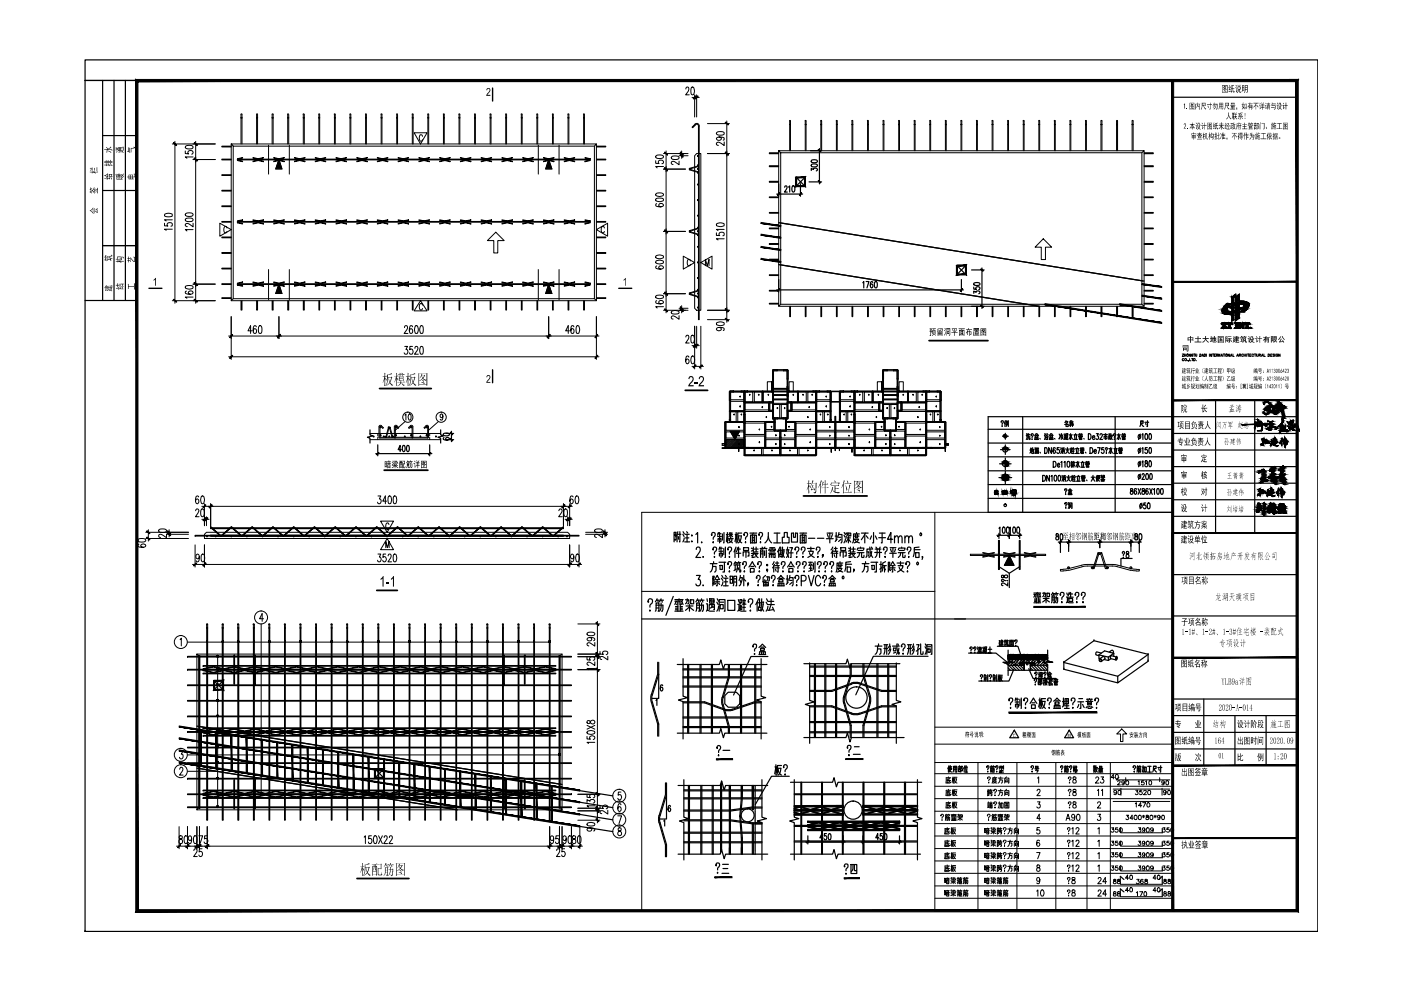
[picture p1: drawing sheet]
<svg xmlns="http://www.w3.org/2000/svg" width="297mm" height="210mm" viewBox="0 0 297 210" stroke-linecap="round" stroke-linejoin="round" font-family="sans-serif">
<g fill="#000">
<path d="M204.9 69.8h.3l.1-.2h.1v.2h.7v.1h-.8l-.1 .3 .2 .1v-.3h.2v.3h.4l-.1 .7h-.2v-.2l.1 .1v-.5h-.2v.8h-.2v-.8h-.2v.6h-.1v-.6l-.2 .3-.1-.1 .4-.7h-.3zM146.1 79.9l.5-.2 .4 .3 .1 .6-.9 1.1h.9v.2h-1.2l.1-.4 .9-1-.2-.5a.35 .35 0 0 0-.4 0 .35 .35 0 0 0-.1 .4l-.2-.1zM147.3 81h.7v.3h-.7zM148.3 79.8l.5-.1 .4 .4-.1 .7-.7 .9h.9v.2h-1.2l.1-.3 .8-1.2a.34 .34 0 0 0-.3-.4 .34 .34 0 0 0-.3 .4l-.3-.1zM81.2 122.1h.1v2.3h-.2v-1.8l-.4 .4v-.3zM81.9 123.4h.6v.3h-.6zM83.4 122.2l.1-.1v2.3h-.2v-1.8l-.4 .4v-.3z"/>
<path d="M88.7 79.1l.2 .1h1.5l.1-.1 .1 .1v2.5l-.2 .1v-.2h-1.5l-.2 .2zM88.9 79.2v1.5l.5-.3a.33 .33 0 0 0 0-.6l-.1-.1-.3 .5 .4-1zM89.4 79.2l.2 .2-.2 .2h.5l.1-.1 .1 .1-.1 .3a.38 .38 0 0 0-.1 .5 .38 .38 0 0 0 .4 .1h.1a.2 .2 0 0 1-.2 .2 .2 .2 0 0 1-.2-.1l-.1-.1a.26 .26 0 0 0-.3-.2 .26 .26 0 0 0-.2 .3l-.5 .2v.7h1.5v-2.3zM89.4 79.6l.3 .5 .2-.5zM89.5 80.6a.27 .27 0 0 1 .3 0 .27 .27 0 0 1 0 .3zM89.3 81l.3 .1a.29 .29 0 0 1 .3 0 .29 .29 0 0 1 .1 .3z"/>
<path d="M197.7 69.6h.7l-.4 .3 .3 .1v.8h-.1v-.7h-.4v.7h-.1v-.8h.2l.1-.2h-.3zM197.1 69.6h.5l-.2 .4 .3 .1-.1 .4-.2-.2v.9h-.3l.2-.9h-.2v-.2h.3l-.3-.1 .3-.2h-.3zM198 70.2h.1l-.1 .7-.3 .3-.1-.1 .4-.4zM198.1 70.8l.3 .2-.1 .2-.3-.3z"/>
<path d="M198.8 69.7l.4-.1v.1l-.4 .1v.3h.3v-.2l.2 .3a.31 .31 0 0 0 .2-.3 .31 .31 0 0 0-.2-.3h.6v.2a.23 .23 0 0 1 0 .4 .23 .23 0 0 1-.3-.1h.2v-.3h-.2l-.3 .5-.2-.1-.4 .1zM198.8 70.4h1v.8l-.1-.1h-.8l-.1 .1zM199.3 70.5v.2h.4v-.2zM198.9 70.5v.2h.3v-.2zM199.3 70.8v.2h.4v-.2zM198.9 70.8v.2h.3v-.2z"/>
<path d="M200.3 69.6l.3 .2-.1 .1-.3-.2zM200.6 69.6h.9l-.1 1.6-.2-.2h.1v-1.2h-.6l-.1 1.4zM200.8 69.9h.5v.1h-.5zM200.2 70l.1-.1 .2 .3-.1 .1zM200.8 70.2h.4v.6h-.4zM201 70.3v.4h.1v-.4zM200.4 70.4l.1 .1-.2 .7-.1-.2z"/>
<path d="M201.8 69.6h1.1v.2h-.5v.6h.6v.1h-.6v.7h-.1v-.7h-.6v-.1h.6v-.6h-.5zM202.7 69.8l.2 .1-.3 .5-.1-.1zM201.9 69.8l.3 .5-.1 .1z"/>
<path d="M203.2 69.6h1.4v.2l-.6 .1h.5v1.3l-.2-.1h-.8l-.2 .1v-1.3h.5l.1-.1h-.7zM204.2 70.1v.9h.1v-.9zM203.8 70.1v.2h.2v-.2zM203.5 70.1v.9h.2v-.9zM203.8 70.4v.2h.2v-.2zM203.8 70.7v.3h.2v-.3z"/>
<path d="M206.4 69.6h1.2v.3h-.5l.5 .1v.1h-.5l.4 .1v.7h-.8v-.7l.3-.1h-.6v-.1l.6-.1h-.6zM207.2 69.7l.2 .1zM206.9 69.7l.2 .1zM206.5 69.7l.3 .1zM206.8 70.4h.5zM206.8 70.5l.5 .1zM206.8 70.7l.5 .1zM206.4 70.3h.1v.7h1.1v.1l-1.2 .1z"/>
<path d="M207.9 69.6h1.2v1.6l-.1-.1h-1l-.1 .1zM208.4 69.8h.4l-.2 .5 .4 .1v-.6zM208 69.8v1.2h.5l-.2-.4 .3 .2v.2h.4v-.6l-.2 .1-.3-.1-.4 .1v-.1l.3-.2-.1-.1-.2 .1 .2-.4zM208.4 70.5l.1-.1 .2 .3h-.1zM208.4 70l.1 .2 .2-.2z"/>
<path d="M82.1 97.8h.3l.1-.2v.2h.3v.1h-.7zM81.6 97.8h.4v1.3l-.1-.2-.3 .2zM81.7 97.9v.4h.2v-.4zM81.7 98.4v.4h.2v-.4zM82.1 98h.2l.1 .2 .4-.2-.2 .2h.3v.1h-.9v-.1h.3zM82.1 98.5h.7v.8l-.2-.2-.5 .2zM82.3 98.6v.2h.3v-.2zM82.3 98.9v.1h.3v-.1z"/>
<path d="M82.1 79.4l.2 .1 .7-.4 .1 .2-.8 .2v.5h.6l.1-.2 .2 .3-.4 .8a.37 .37 0 0 0 .2 .5l.4 .2-.3 .2-.3-.3a.18 .18 0 0 0-.1-.3 .18 .18 0 0 0-.2 .2l-.6 .4 .7-.7-.3-1-.2 1.1-.4 .6 .4-.9zM82.4 80.1l.3 .8 .2-.8zM81.5 79l.2 .2v.6l.2-.2 .1 .2h-.3v.4l.2 .1 .1 .3-.1 .1-.2-.5v1.6l-.2 .1v-1.6l-.4 .9 .4-1.2v-.2h-.4h.4z"/>
<path d="M83.2 97.7h.2l.1 .1-.1 .2zM83.6 97.7h.6l.2 .6h-.1l-.1-.2a.25 .25 0 0 1 0 .3 .25 .25 0 0 1-.3 .1v-.1h.2v-.6l-.4 .7 .1 .1h.6v.2h-.5l.6 .3-.1 .1-.6-.4v.5h-.1v-.5l-.6 .4v-.1l.5-.3h-.5v-.2h.6v-.1l-.2 .1-.1-.2 .4-.1 .1-.5h-.3zM83.1 97.9l.3 .1-.1 .2-.2-.2zM83.7 97.9l-.1 .4zM83.4 98.1l.1 .1-.3 .4-.1-.1z"/>
<path d="M83.9 79l.3 .2-.1 .6 .2-.2 .2 .2h-.4v.3a.32 .32 0 0 1 .3 .2 .32 .32 0 0 1-.1 .3l-.2-.4v1.6l-.2 .1 .1-1.6-.4 .8 .3-1.1v-.2h-.3h.4zM84.3 79.4h.5v-.4l.2 .2-.1 .2h.3v-.4l.2 .2-.1 .2 .3-.1 .2 .2h-.5v.3h-.1v-.3h-.3l-.1 .3v-.3h-.4zM84.6 79.8l.8 .1 .1-.1 .1 .1v.8l-.2 .1v-.2h-.3l-.1 .4h.5l.1-.1 .3 .2-.8 .1 .6 .4a.17 .17 0 0 1-.1 .2 .17 .17 0 0 1-.2-.2l-.4-.5-.3 .6-.5 .2 .7-.7v-.1l-.7-.1h.7v-.4l-.3 .2zM84.7 80v.2h.7v-.2zM84.7 80.3v.3h.7v-.3z"/>
<path d="M85.4 97.7h.5v.8l-.3-.1v.7h.2l.1-.3 .1 .1-.2 .4-.3-.1v-.9h.2v-.5h-.3zM84.6 97.7h.8v.1h-.2v.2h.2v1.3l-.1-.2-.6 .2v-1.3h.2v-.2h-.3zM85 97.8v.2zM85.2 98.2l.1 .3zM85 98.2l-.2 .6h.5l-.3-.2zM84.8 98.2v.4zM84.8 98.9v.1h.5v-.1z"/>
<path d="M86.4 97.6l.1 .2h.4v.1l.1-.3v.2h.5v.1h-.3l.1 .2-.1 .1a.2 .2 0 0 0-.2-.3 .2 .2 0 0 0-.2 .3l.1-.3h-.3l.1 .1-.1 .1-.2-.2-.2 .3-.1-.1zM87 98l.1 .3h.3v.7l-.1 .2h-.2v-.1h.2v-.6l-.2-.1v.5l-.3 .4-.1-.2 .3-.5-.2-.3h.2zM86.3 98.1h.4v1.1l-.3-.1h.2v-.3h-.2l-.2 .5-.1-.2 .2-.2zM86.4 98.3v.1h.2v-.1zM86.4 98.6v.1h.2v-.1z"/>
<path d="M87 79.4l.2 .1 .7-.4 .2 .2-.9 .2v.5h.6l.1-.2 .2 .3-.3 .7a.51 .51 0 0 0 .4 .8h.1a.3 .3 0 0 1-.4 .1 .3 .3 0 0 1-.2-.3 .21 .21 0 0 0-.2-.1 .21 .21 0 0 0-.2 .2l-.5 .3 .7-.7-.3-1-.2 1.1-.4 .6 .4-.9zM87.3 80.1l.3 .8 .2-.8zM86.4 79l.3 .2-.1 .6 .2-.2 .2 .2h-.4v.4l.2 .1 .1 .4-.3-.5v1.6l-.2 .1v-1.6l-.4 .9 .4-1.1v-.3h-.4h.4z"/>
<path d="M88.2 97.7l.2-.1 .1 .2-.1 .1zM88.2 98h.4l.2-.4 .1 .1-.2 .3h.2v.1h-.3v.2h.3v.1h-.3v.3h.4v.1h-.4v.5h-.1v-.5h-.4v-.1h.4v-.3h-.2v-.1h.2v-.2h-.3zM87.8 97.7h.1l.2 .3h-.1zM87.7 98.2h.3v.8l.2-.2-.2 .3-.1-.8h-.2z"/>
<path d="M89.3 97.7h1.2v1.6l-.2-.2h-.9l-.1 .2zM89.7 97.8l.1 .2h.4l-.2 .3 .3 .2v-.7zM89.4 97.8v1.2h.5l-.3-.2 .1-.1 .3 .3h.3v-.5v.1l-.4-.2-.3 .2-.1-.1a.18 .18 0 0 0 .2-.1 .18 .18 0 0 0 0-.2l-.2 .1-.1-.1 .3-.4zM89.7 98.6l.2-.1 .2 .2-.1 .1zM89.7 98.1l.2 .2 .1-.2z"/>
<path d="M172.3 101.8l.2 .2-.2 .4h.6l.1-.1 .2 .2-.2 1.8a.25 .25 0 0 1-.2 .3 .25 .25 0 0 1-.3-.3 .43 .43 0 0 0 .4-.2 .43 .43 0 0 0 0-.5l.1-1.1h-.8l-.4 .6zM172.3 102.9l.2 .1-.5 .8 .6-.1-.1-.4 .3 .4-.1 .3-.1-.2-.6 .2-.1-.2zM171.4 101.8l.2 .2-.1 .5 .3-.1 .2 .2h-.5l.1 .4a.35 .35 0 0 1 .2 .5l-.3-.5 .1 1.6h-.2v-1.5l-.4 .8 .4-1.1v-.2l-.4-.1h.4z"/>
<path d="M174.5 102.1l.2 .1-.2 .4h.4v-.8l.2 .1-.1 .7 .4-.1 .2 .2h-.6v.7h.4l.1-.1 .2 .2h-.7v1.1h-.1v-1.1l-.8-.1h.8v-.7h-.4l-.3 .6zM174 101.9l.2 .1-.3 .5 .2 .2-.1 1.9h-.1v-1.8l-.5 .6z"/>
<path d="M176.1 103h1.5l.2-.2 .1 .2h-.8v.6l.6-.1 .1 .2h-.7v.6l1 .1-.2 .2-.8-.1-.6-.7-.5 .8 .4-.8v-.5l.3 .1-.2 .2 .1 .4 .4 .3v-1.3zM176.9 101.9a.26 .26 0 0 1 .2 .1 .26 .26 0 0 1-.1 .3zM176.2 102.2l.1 .2h1.5l.1-.2 .2 .3-.4 .3 .1-.4h-1.5v.3l-.2 .1z"/>
<path d="M178.9 101.8l.3 .2-.4 .7 .1 .1v1.7l-.2 .1 .1-1.7-.4 .6 .4-1zM179.5 101.9l.3 .3v.2zM179 102.5h1.2l.1-.1 .3 .2-1.5 .1zM179.3 102.9l.3 .6-.1 .5zM180.1 102.7l.2 .2-.4 1.5h.4l.1-.2 .2 .2-1.5 .1-.1-.1 .8-.1z"/>
<path d="M181.1 101.9l.1 .1h1.6v-.1l.2 .1-.1 2.5-.1 .1v-.2h-1.6l-.1 .2zM181.2 102.1l.1 1.4 .6-.5-.2-.5-.4 .5 .4-.9zM181.7 102.1l.2 .1-.2 .2h.5l.1-.2 .2 .2-.3 .3a.39 .39 0 0 0 .1 .5 .39 .39 0 0 0 .4 .1h.1a.51 .51 0 0 1-.8-.2l-.8 .5v.7h1.6v-2.2zM181.7 102.4l.3 .5 .2-.5zM181.8 103.3v.1a.28 .28 0 0 1 .3 .1 .28 .28 0 0 1 .1 .3zM181.6 103.8h.4a.24 .24 0 0 1 .3 .1 .24 .24 0 0 1-.1 .3z"/>
<path d="M77.3 183.3h.2l.7-.3 .2 .2-.9 .2v.5l.8-.1 .1 .1-.4 1.1 .6 .5a.21 .21 0 0 1-.3 .2 .21 .21 0 0 1-.2-.2l-.2-.4-.8 .6 .7-.7-.2-1-.1-.1-.2 1.3-.4 .5 .4-.8zM77.6 183.9l.3 .9 .2-.9zM76.8 183l.2 .1-.1 .6 .2-.1 .2 .1h-.4v.4l.3 .3-.1 .2-.2-.5v1.6l-.1 .1v-1.5l-.4 .8 .3-1.1v-.3h-.3h.4z"/>
<path d="M80.1 183.2h.6l.1-.1 .1 .1v1h-.7v1.2l.6 .1 .1-.6 .2 .5-.2 .2h-.6a.47 .47 0 0 1-.2-.7v-1l.6 .2v-.8zM78.8 183.2h1l.1-.2 .2 .3h-.5v.3h.2l.2 .1-.1 1.9-.1 .1v-.3h-.7l-.1 .3v-2.1h.2v-.3zM79.4 183.3v.3h.1v-.3zM79.6 183.7v.7h.2v-.7zM79.4 183.7l-.3 1.1h.7v-.3l-.3-.1v-.7zM79.1 183.7v.8l.1-.8zM79.1 184.9v.4h.7v-.4z"/>
<path d="M81.6 183.9l.7 .1v1.5a.2 .2 0 0 1-.2 .2 .2 .2 0 0 1-.2-.2h-.1h.3v-.5h-.4l-.1 .5-.3 .2 .3-.6zM81.7 184v.4h.4v-.4zM81.7 184.5v.4h.4v-.4zM82.7 183.8l.2 .1-.1 .4 .5-.1 .1 .1-.1 1.1a.25 .25 0 0 1-.2 .4 .25 .25 0 0 1-.3-.3 .4 .4 0 0 0 .4-.3 .4 .4 0 0 0 0-.4v-.4h-.4l-.1 .8-.5 .6 .5-1a.34 .34 0 0 0 0-.4 .34 .34 0 0 0-.4-.1h.4zM81.7 183l.3 .1-.3 .2 .7-.1 .1 .2h-.5l.2 .3-.1 .2-.2-.5h-.2l-.3 .5zM82.7 183l.2 .1-.2 .2 .6-.1 .2 .2h-.6l.2 .2v.3l-.2-.4-.2-.1-.3 .5z"/>
<path d="M83.9 183l.2 .1h1.5l.1-.1 .2 .1-.1 2.5-.1 .1v-.2h-1.6v.2h-.2zM84.1 183.1v1.5l.4-.2a.37 .37 0 0 0 .3-.3 .37 .37 0 0 0-.2-.4v-.1l-.4 .5 .4-1zM84.6 183.1l.2 .2-.1 .2h.5v-.2l.2 .2-.2 .3a.36 .36 0 0 0-.1 .5 .36 .36 0 0 0 .5 .1v.1l-.1 .1-.4-.2a.38 .38 0 0 0-.3-.1 .38 .38 0 0 0-.3 .2l-.4 .2v.7h1.6v-2.3zM84.6 183.6l.3 .4 .2-.4zM84.7 184.4l.1 .1a.21 .21 0 0 1 .2 0 .21 .21 0 0 1 0 .3zM84.5 184.9l.7 .1v.3z"/>
</g>
<path d="M197 72.2h12.5M80.5 82.4h10.9M81.4 99.7h9.3M145.3 82.8h4.7M170.3 105.2h13.6M79.9 125.2h4.3M75.7 186.3h11" fill="none" stroke="#000" stroke-width=".38"/>
<g fill="none" stroke="#000" stroke-width=".21">
<path d="M49 30.5v33.3l.4-.5v-32.3l-.4-.5h77.4l-.4 .5h-76.6M126 31v32.3h-76.6M126.4 30.5v33.3l-.4-.5M147.7 32.6h.9v33.2h-.9l-.4-.4v-32.4zM165.1 32v32.9l.4-.4v-32.1l-.4-.4h77.5l-.5 .4h-76.6M242.1 32.4v32.1h-76.6M242.6 32v32.9l-.5-.4M49 63.8h77.4M165.1 64.9h77.5M43.3 113.3l.5-.4h76.6l.4 .4v.9h-77.5zM41.7 138.7v33l.5-.5v-32.1l-.5-.4h77.5l-.5 .4h-76.5M118.7 139.1v32.1h-76.5"/>
<path d="M119.2 138.7v33l-.5-.5M41.7 171.7h77.5"/>
</g>
<g fill="none" stroke="#000" stroke-width=".21">
<path d="M51.1 24.3v6.2M51.1 24.2h.2M51.3 24.3v6.2M54.4 24.2h.2M54.4 24.3v6.2M54.6 24.3v6.2M57.7 24.2h.2M57.7 24.3v6.2M57.9 24.3v6.2M61 24.2h.2M61 24.3v6.2M61.2 24.3v6.2"/>
<path d="M64.3 24.2h.2M64.3 24.3v6.2M64.5 24.3v6.2M67.6 24.2h.2M67.6 24.3v6.2M67.8 24.3v6.2M70.9 24.2h.2M70.9 24.3v6.2M71.1 24.3v6.2M74.2 24.2h.2M74.2 24.3v6.2M74.4 24.3v6.2"/>
<path d="M77.5 24.2h.2M77.5 24.3v6.2M77.7 24.3v6.2M80.8 24.2h.2M80.8 24.3v6.2M81 24.3v6.2M84.1 24.2h.2M84.1 24.3v6.2M84.3 24.3v6.2M87.4 24.2h.2M87.4 24.3v6.2M87.6 24.3v6.2"/>
<path d="M90.7 24.2h.2M90.7 24.3v6.2M90.9 24.3v6.2M94 24.2h.2M94 24.3v6.2M94.2 24.3v6.2M97.3 24.2h.2M97.3 24.3v6.2M97.5 24.3v6.2M100.6 24.2h.2M100.6 24.3v6.2M100.8 24.3v6.2"/>
<path d="M103.9 24.2h.2M103.9 24.3v6.2M104.1 24.3v6.2M107.2 24.2h.2M107.2 24.3v6.2M107.4 24.3v6.2M110.5 24.2h.2M110.5 24.3v6.2M110.7 24.3v6.2M113.8 24.2h.2M113.8 24.9l.2 .1zM113.8 24.3v6.2"/>
<path d="M114 24.3v6.2M117.1 24.2h.2M117.1 24.9l.2 .1zM117.1 24.3v6.2M117.3 24.3v6.2M120.4 24.2h.2M120.4 24.3v6.2M120.6 24.3v6.2M123.7 24.2h.2M123.7 24.3v6.2M123.9 24.3v6.2M147.5 26.4h.4l.2 .3v41.1h.2l-.1-41.3-.3-.3h-.4l-.8 .8 .2 .1 .6-.6"/>
<path d="M167.4 25.6h.2v6.4M167.4 25.7v6.3M170.7 25.6h.2v6.4M170.7 25.7v6.3M174 32l.1-6.5 .1 6.5M177.3 25.6h.2v6.4M177.3 25.7v6.3M180.6 25.6h.2v6.4M180.6 25.7v6.3M183.9 25.6h.2v6.4M183.9 25.7v6.3M187.2 25.6h.2v6.4"/>
<path d="M187.2 25.7v6.3M190.5 25.6h.2v6.4M190.5 25.7v6.3M193.8 25.6h.2v6.4M193.8 26.4h.2zM193.8 25.7v6.3M197.1 32l.1-6.5 .1 6.5M200.4 25.6h.2v6.4M200.4 25.7v6.3M203.7 25.6h.2v6.4M203.8 25.7v6.3M207 25.6h.2v6.4"/>
<path d="M207.1 25.7v6.3M210.3 25.6h.2v6.4M210.4 25.7v6.3M213.6 25.6h.2v6.4M213.7 25.7v6.3M213.7 26.3l.1 .1-.1 .1zM216.9 25.6h.2v6.4M217 25.7v6.3M217 26.3l.1 .1-.1 .1zM220.3 32v-6.5l.1 6.5M220.3 26.3l.1 .2zM223.5 25.6h.2v6.4"/>
<path d="M223.6 25.7v6.3M223.6 26.3l.1 .1-.1 .1zM226.8 25.6h.2v6.4M226.9 25.7v6.3M230.2 32v-6.5l.1 6.5M233.4 32l.1-6.5 .1 6.5M236.7 32l.1-6.5 .1 6.5M240 32l.1-6.5 .1 6.5M51.1 63.8v1.9h.2v-1.9M54.4 63.8v1.9h.2v-1.9M57.7 63.8v1.9h.2v-1.9M61 63.8v1.9h.2v-1.9"/>
<path d="M64.3 63.8v1.9h.2v-1.9M67.6 63.8v1.9h.2v-1.9M70.9 63.8v1.9h.2v-1.9M74.2 63.8v1.9h.2v-1.9M77.5 63.8v1.9h.2v-1.9M80.8 63.8v1.9h.2v-1.9M84.1 63.8v1.9h.2v-1.9M87.4 63.8v1.9h.2v-1.9M90.7 63.8v1.9h.2v-1.9M94 63.8v1.9h.2v-1.9M97.3 63.8v1.9h.2v-1.9M100.6 63.8v1.9h.2v-1.9"/>
<path d="M103.9 63.8v1.9h.2v-1.9M107.2 63.8v1.9h.2v-1.9M110.5 63.8v1.9h.2v-1.9M113.8 63.8v1.9h.2v-1.9M117.1 63.8v1.9h.2v-1.9M120.4 63.8v1.9h.2v-1.9M123.7 63.8v1.9h.2v-1.9M167.4 64.9v2.2h.2v-2.2M170.7 64.9v2.2h.2v-2.2M174 64.9v2.2h.2v-2.2M177.3 64.9v2.2h.2v-2.2M180.6 64.9v2.2h.2v-2.2"/>
<path d="M183.9 64.9v2.2h.2v-2.2M187.2 64.9v2.2h.2v-2.2M190.5 64.9v2.2h.2v-2.2M193.8 64.9v2.2h.2v-2.2M197.1 64.9v2.2h.2v-2.2M200.4 64.9v2.2h.2v-2.2M203.8 64.9v2.2h.1v-2.2M207.1 64.9v2.2h.1v-2.2M210.4 64.9v2.2h.1v-2.2M213.7 64.9v2.2h.1v-2.2M217 64.9v2.2h.1v-2.2M220.3 64.9v2.2h.1v-2.2"/>
<path d="M223.6 64.9v2.2h.1v-2.2M226.9 64.9v2.2h.1v-2.2M230.2 64.9v2.2h.1v-2.2M233.4 64.9v2.2h.2v-2.2M236.7 64.9v2.2h.2v-2.2M240 64.9v2.2h.2v-2.2M43.8 132.4h.2M43.8 133.1l.2 .1zM43.8 132.4v.7M44 132.4h-.2M44 132.4v41.5h-.2v-40.8M47.1 132.4h.2"/>
<path d="M47.1 133.1l.2 .1zM47.1 132.4v.7M47.3 132.4h-.2M47.3 132.4v41.5h-.2v-40.8M50.4 133.1l.2 .1zM50.4 132.4v.7M50.6 132.4v41.5h-.2v-40.8M53.7 133.1h.2zM53.7 132.4v.7M53.9 132.4v41.5h-.2v-40.8M57 132.4v.7M57.2 132.4v41.5h-.2v-40.8"/>
<path d="M60.3 132.4v.7M60.5 132.4v41.5h-.2v-40.8M63.6 132.4h.2M63.6 132.4v.7M63.8 132.4h-.2M63.8 132.4v41.5h-.2v-40.8M66.9 132.4v.7M67.1 132.4v41.5h-.2v-40.8M70.2 132.4v.7M70.4 132.4v41.5h-.2v-40.8M73.5 132.4v.7M73.7 132.4v41.5h-.2v-40.8"/>
<path d="M76.8 132.4v.7M77 132.4v41.5h-.2v-40.8M80.1 132.4v.7M80.3 132.4v41.5h-.2v-40.8M83.4 132.4v.7M83.6 132.4v41.5h-.2v-40.8M86.7 132.4h.2M86.7 132.4v.7M86.9 132.4h-.2M86.9 132.4v41.5h-.2v-40.8M90 132.4v.7M90.2 132.4v41.5h-.2v-40.8"/>
<path d="M93.3 132.4v.7M93.5 132.4v41.5h-.2v-40.8M96.6 132.4h.2M96.6 132.4v.7M96.8 132.4h-.2M96.8 132.4v41.5h-.2v-40.8M99.9 132.4v.7M100.1 132.4v41.5h-.2v-40.8M103.3 132.4v.7M103.4 132.4v41.5h-.1v-40.8M106.6 132.4v.7M106.7 132.4v41.5h-.1v-40.8"/>
<path d="M109.9 132.4v.7M110 132.4v41.5h-.1v-40.8M113.2 132.4v.7M113.3 132.4v41.5h-.1v-40.8M116.5 132.4v.7M116.6 132.4v41.5h-.1v-40.8"/>
<circle cx="51.2" cy="25" r=".1"/>
<circle cx="54.5" cy="25" r=".1"/>
<circle cx="57.8" cy="25" r=".1"/>
<circle cx="61.1" cy="25" r=".1"/>
<circle cx="64.4" cy="25" r=".09"/>
<circle cx="67.7" cy="25" r=".08"/>
<circle cx="71" cy="25" r=".08"/>
<circle cx="74.3" cy="25" r=".08"/>
<circle cx="77.6" cy="25" r=".08"/>
<circle cx="80.9" cy="25" r=".08"/>
<circle cx="84.2" cy="25" r=".08"/>
<circle cx="87.5" cy="25" r=".09"/>
<circle cx="90.8" cy="25" r=".09"/>
<circle cx="94.1" cy="25" r=".09"/>
<circle cx="97.4" cy="25" r=".09"/>
<circle cx="100.7" cy="25" r=".09"/>
<circle cx="104" cy="25" r=".09"/>
<circle cx="107.3" cy="25" r=".09"/>
<circle cx="110.6" cy="25" r=".09"/>
<circle cx="120.5" cy="25" r=".08"/>
<circle cx="123.8" cy="25" r=".08"/>
<circle cx="167.5" cy="26.4" r=".08"/>
<circle cx="170.8" cy="26.4" r=".08"/>
<circle cx="174.1" cy="26.4" r=".09"/>
<circle cx="177.4" cy="26.4" r=".09"/>
<circle cx="180.7" cy="26.4" r=".09"/>
<circle cx="184" cy="26.4" r=".09"/>
<circle cx="187.3" cy="26.4" r=".09"/>
<circle cx="190.6" cy="26.4" r=".09"/>
<circle cx="197.2" cy="26.4" r=".07"/>
<circle cx="200.5" cy="26.4" r=".08"/>
<circle cx="203.8" cy="26.4" r=".08"/>
<circle cx="207.1" cy="26.4" r=".08"/>
<circle cx="210.4" cy="26.4" r=".08"/>
<circle cx="226.9" cy="26.4" r=".07"/>
<circle cx="230.2" cy="26.4" r=".07"/>
<circle cx="233.5" cy="26.4" r=".1"/>
<circle cx="236.8" cy="26.4" r=".09"/>
<circle cx="240.1" cy="26.4" r=".09"/>
<circle cx="79.2" cy="92.6" r=".11"/>
<circle cx="81.4" cy="92.6" r=".11"/>
<circle cx="82.5" cy="92.6" r=".11"/>
<circle cx="85.8" cy="92.6" r=".11"/>
<circle cx="89.1" cy="92.6" r=".11"/>
<circle cx="92.4" cy="92.6" r=".11"/>
<circle cx="45.7" cy="113.7" r=".11"/>
<circle cx="49" cy="113.7" r=".11"/>
<circle cx="52.3" cy="113.7" r=".11"/>
<circle cx="55.6" cy="113.7" r=".11"/>
<circle cx="58.9" cy="113.7" r=".11"/>
<circle cx="62.3" cy="113.7" r=".11"/>
<circle cx="65.6" cy="113.7" r=".11"/>
<circle cx="68.9" cy="113.7" r=".11"/>
<circle cx="72.2" cy="113.7" r=".11"/>
<circle cx="75.5" cy="113.7" r=".11"/>
<circle cx="78.8" cy="113.7" r=".11"/>
<circle cx="82.1" cy="113.7" r=".11"/>
<circle cx="85.4" cy="113.7" r=".11"/>
<circle cx="88.7" cy="113.7" r=".11"/>
<circle cx="92" cy="113.7" r=".11"/>
<circle cx="95.3" cy="113.7" r=".11"/>
<circle cx="98.5" cy="113.7" r=".11"/>
<circle cx="101.8" cy="113.7" r=".11"/>
<circle cx="105.1" cy="113.7" r=".11"/>
<circle cx="108.4" cy="113.7" r=".11"/>
<circle cx="111.7" cy="113.7" r=".11"/>
<circle cx="115" cy="113.7" r=".11"/>
<circle cx="118.3" cy="113.7" r=".11"/>
<circle cx="50.5" cy="132.4" r=".11"/>
<circle cx="53.8" cy="132.4" r=".11"/>
<circle cx="57.1" cy="132.4" r=".11"/>
<circle cx="57.1" cy="133.2" r=".08"/>
<circle cx="60.4" cy="132.4" r=".11"/>
<circle cx="60.4" cy="133.2" r=".08"/>
<circle cx="63.7" cy="133.1" r=".09"/>
<circle cx="67" cy="132.4" r=".11"/>
<circle cx="67" cy="133.1" r=".09"/>
<circle cx="70.3" cy="132.4" r=".11"/>
<circle cx="70.3" cy="133.1" r=".09"/>
<circle cx="73.6" cy="132.4" r=".11"/>
<circle cx="73.6" cy="133.1" r=".09"/>
<circle cx="76.9" cy="132.4" r=".11"/>
<circle cx="76.9" cy="133.2" r=".08"/>
<circle cx="80.2" cy="132.4" r=".11"/>
<circle cx="80.2" cy="133.2" r=".08"/>
<circle cx="83.5" cy="132.4" r=".11"/>
<circle cx="83.5" cy="133.2" r=".08"/>
<circle cx="86.8" cy="133.2" r=".08"/>
<circle cx="90.1" cy="132.4" r=".11"/>
<circle cx="90.1" cy="133.2" r=".08"/>
<circle cx="93.4" cy="132.4" r=".11"/>
<circle cx="93.4" cy="133.2" r=".08"/>
<circle cx="96.7" cy="133.2" r=".08"/>
<circle cx="100" cy="132.4" r=".11"/>
<circle cx="100" cy="133.2" r=".08"/>
<circle cx="103.3" cy="132.4" r=".11"/>
<circle cx="103.3" cy="133.2" r=".08"/>
<circle cx="106.6" cy="132.4" r=".11"/>
<circle cx="106.6" cy="133.2" r=".08"/>
<circle cx="109.9" cy="132.4" r=".11"/>
<circle cx="109.9" cy="133.2" r=".08"/>
<circle cx="113.2" cy="132.4" r=".11"/>
<circle cx="113.2" cy="133.2" r=".08"/>
<circle cx="116.5" cy="132.4" r=".11"/>
<circle cx="116.5" cy="133.2" r=".08"/>
</g>
<g fill="none" stroke="#000" stroke-width=".21">
<path d="M42.2 139h.2v32.4h-.2zM118.5 139h.2v32.4h-.2z"/>
<circle cx="43.9" cy="113.7" r=".11"/>
<circle cx="120.2" cy="113.7" r=".11"/>
</g>
<g fill="none" stroke="#000" stroke-width=".21">
<path d="M49 37h-2v.2h2M49 33.7h-2v.2h2M49 31h-2v.2h2M126.4 37h2v.2h-2M126.4 33.7h2v.2h-2M126.4 31h2v.2h-2M165.1 38.4h-2v.3h2M165.1 35.1h-2v.2h2M165.1 32.4h-2v.2h2M242.6 38.4h1.9v.3h-1.9M242.6 35.1h1.9v.2h-1.9M242.6 32.4h1.9v.2h-1.9"/>
<path d="M49 56.9h-2v.1h2M49 53.6h-2v.1h2M49 50.2h-2v.2h2M49 46.9h-2v.2h2M49 43.6h-2v.2h2M49 40.3h-2v.2h2M126.4 56.9h2v.1h-2M126.4 53.6h2v.1h-2M126.4 50.2h2v.2h-2M126.4 46.9h2v.2h-2M126.4 43.6h2v.2h-2M126.4 40.3h2v.2h-2"/>
<path d="M165.1 58.3h-2v.1h2M165.1 54.9h-2v.2h2M165.1 51.6h-2v.2h2M165.1 48.3h-2v.2h2M165.1 45h-2v.2h2M165.1 41.7h-2v.2h2M242.6 58.3h1.9v.1h-1.9M242.6 54.9h1.9v.2h-1.9M242.6 51.6h1.9v.2h-1.9M242.6 48.3h1.9v.2h-1.9M242.6 45h1.9v.2h-1.9M242.6 41.7h1.9v.2h-1.9"/>
<path d="M49 63.1h-2v.2h2M49 60.2h-2v.1h2M126.4 63.1h2v.2h-2M126.4 60.2h2v.1h-2M165.1 64.3h-2v.2h2M165.1 61.6h-2v.1h2M242.6 64.3h1.9v.2h-1.9M242.6 61.6h1.9v.1h-1.9M80.3 90.5v2.2l.2 .2M80.5 92.6l3.1 .1M80.6 92.9h10.1M80.6 90.6v2"/>
<path d="M80.8 90.5l-.3 .1M80.9 90.3a.32 .32 0 0 0-.4-.1 .32 .32 0 0 0-.2 .3M80.9 90.3l.4 .4-.1 .1-.4-.3M83.6 92.7l.2 .2M83.6 90.5v2.2M84 90.5h-.2v2.1l.1 .1h6.7l.1-2.1M84.2 90.3a.32 .32 0 0 0-.4-.1 .32 .32 0 0 0-.2 .3M84.2 90.3l.3 .4-.1 .1-.3-.3M87 90.3l-.4 .4 .1 .1 .4-.3M87 90.3a.32 .32 0 0 1 .3-.1 .32 .32 0 0 1 .2 .3M87.1 90.5l.3 .1-.1 2.1M87.5 90.5v2.2l-.1 .2"/>
<path d="M90.3 90.3l-.4 .4 .1 .1 .4-.3M90.3 90.3a.32 .32 0 0 1 .4-.1 .32 .32 0 0 1 .1 .3M90.4 90.5l.2 .1M90.8 90.5v2.2l-.1 .2M41.4 113.5h81.4v.2h-81.4zM39.8 139.1h81.4v.2h-81.4zM39.8 158.4h81.4v.2h-81.4zM39.8 155.1h81.4v.2h-81.4zM39.8 151.8h81.4v.2h-81.4zM39.8 148.5h81.4v.2h-81.4zM39.8 145.2h81.4v.2h-81.4zM39.8 141.9h81.4v.2h-81.4z"/>
<path d="M39.8 171.1h81.4v.1h-81.4zM39.8 168.3h81.4v.2h-81.4zM39.8 165h81.4v.2h-81.4zM39.8 161.7h81.4v.2h-81.4z"/>
<circle cx="148" cy="35.8" r=".11"/>
<circle cx="148" cy="33.1" r=".11"/>
<circle cx="148" cy="39.1" r=".11"/>
<circle cx="148" cy="55.6" r=".11"/>
<circle cx="148" cy="52.3" r=".11"/>
<circle cx="148" cy="49" r=".11"/>
<circle cx="148" cy="45.7" r=".11"/>
<circle cx="148" cy="58.9" r=".11"/>
<circle cx="148" cy="42.4" r=".11"/>
<circle cx="148" cy="62.3" r=".11"/>
<circle cx="148" cy="65.2" r=".11"/>
<circle cx="80.7" cy="90.6" r=".15"/>
<circle cx="80.7" cy="92.3" r=".15"/>
<circle cx="83.9" cy="90.6" r=".15"/>
<circle cx="83.9" cy="92.3" r=".15"/>
<circle cx="87.2" cy="90.6" r=".15"/>
<circle cx="87.2" cy="92.3" r=".15"/>
<circle cx="90.5" cy="90.6" r=".15"/>
<circle cx="90.5" cy="92.3" r=".15"/>
</g>
<g fill="none" stroke="#000" stroke-width=".21">
<path d="M50.3 33.7h74.8v.2h-74.8zM50.3 33.9l1.1 .3v.1l-1.1-.3zM50.3 33.7l1.1-.3v.1l-1.1 .3zM53.6 34.2l1.1-.3 1.1 .3v.1l-1.1-.3-1.1 .3zM53.6 33.4l1.1 .3 1.1-.3v.1l-1.1 .3-1.1-.3zM58 34.2l1.1-.3 1.1 .3v.1l-1.1-.3-1.1 .3zM58 33.4l1.1 .3 1.1-.3v.1l-1.1 .3-1.1-.3zM62.4 34.2l1.1-.3 1.1 .3v.1l-1.1-.3-1.1 .3zM62.4 33.4l1.1 .3 1.1-.3v.1l-1.1 .3-1.1-.3zM66.8 34.2l1.1-.3 1.1 .3v.1l-1.1-.3-1.1 .3zM66.8 33.4l1.1 .3 1.1-.3v.1l-1.1 .3-1.1-.3zM71.2 34.2l1.1-.3 1.1 .3v.1l-1.1-.3-1.1 .3z"/>
<path d="M71.2 33.4l1.1 .3 1.1-.3v.1l-1.1 .3-1.1-.3zM75.6 34.2l1.2-.3 1.1 .3v.1l-1.1-.3-1.2 .3zM75.6 33.4l1.2 .3 1.1-.3v.1l-1.1 .3-1.2-.3zM80 34.2l1.1-.3 1.1 .3v.1l-1.1-.3-1.1 .3zM80 33.4l1.1 .3 1.1-.3v.1l-1.1 .3-1.1-.3zM84.4 34.2l1.1-.3 1.1 .3v.1l-1.1-.3-1.1 .3zM84.4 33.4l1.1 .3 1.1-.3v.1l-1.1 .3-1.1-.3zM88.8 34.2l1.1-.3 1.1 .3v.1l-1.1-.3-1.1 .3zM88.8 33.4l1.1 .3 1.1-.3v.1l-1.1 .3-1.1-.3zM93.2 34.2l1.1-.3 1.1 .3v.1l-1.1-.3-1.1 .3zM93.2 33.4l1.1 .3 1.1-.3v.1l-1.1 .3-1.1-.3zM97.6 34.2l1.1-.3 1.1 .3v.1l-1.1-.3-1.1 .3z"/>
<path d="M97.6 33.4l1.1 .3 1.1-.3v.1l-1.1 .3-1.1-.3zM102 34.2l1.1-.3 1.1 .3v.1l-1.1-.3-1.1 .3zM102 33.4l1.1 .3 1.1-.3v.1l-1.1 .3-1.1-.3zM106.4 34.2l1.1-.3 1.1 .3v.1l-1.1-.3-1.1 .3zM106.4 33.4l1.1 .3 1.1-.3v.1l-1.1 .3-1.1-.3zM110.8 34.2l1.1-.3 1.1 .3v.1l-1.1-.3-1.1 .3zM110.8 33.4l1.1 .3 1.1-.3v.1l-1.1 .3-1.1-.3zM115.2 34.2l1.1-.3 1.1 .3v.1l-1.1-.3-1.1 .3zM115.2 33.4l1.1 .3 1.1-.3v.1l-1.1 .3-1.1-.3zM119.6 34.2l1.1-.3 1.1 .3v.1l-1.1-.3-1.1 .3zM119.6 33.4l1.1 .3 1.1-.3v.1l-1.1 .3-1.1-.3zM124 34.2l1.1-.3v.1l-1.1 .3z"/>
<path d="M124 33.4l1.1 .3v.1l-1.1-.3zM146.2 36v-.1l1.9 .5M146.2 36l1.8 .6M148 35.1v.2M148 36.5v.1M148 35.2l-1.8 .5M148.1 35.3l-1.9 .5v-.1M50.3 46.9h74.8v.2h-74.8zM50.3 47.1l1.1 .3v.1l-1.1-.3zM50.3 46.8l1.1-.2v.1l-1.1 .2zM53.6 59.8l1.1 .2 1.1-.2v.1l-1.1 .3-1.1-.3zM53.6 47.4l1.1-.3 1.1 .3v.1l-1.1-.3-1.1 .3z"/>
<path d="M53.6 46.6l1.1 .2 1.1-.2v.1l-1.1 .2-1.1-.2zM58 59.8l1.1 .2 1.1-.2v.1l-1.1 .3-1.1-.3zM58 47.4l1.1-.3 1.1 .3v.1l-1.1-.3-1.1 .3zM58 46.6l1.1 .2 1.1-.2v.1l-1.1 .2-1.1-.2zM62.4 59.8l1.1 .2 1.1-.2v.1l-1.1 .3-1.1-.3zM62.4 47.4l1.1-.3 1.1 .3v.1l-1.1-.3-1.1 .3zM62.4 46.6l1.1 .2 1.1-.2v.1l-1.1 .2-1.1-.2zM66.8 59.8l1.1 .2 1.1-.2v.1l-1.1 .3-1.1-.3zM66.8 47.4l1.1-.3 1.1 .3v.1l-1.1-.3-1.1 .3zM66.8 46.6l1.1 .2 1.1-.2v.1l-1.1 .2-1.1-.2zM71.2 59.8l1.1 .2 1.1-.2v.1l-1.1 .3-1.1-.3zM71.2 47.4l1.1-.3 1.1 .3v.1l-1.1-.3-1.1 .3z"/>
<path d="M71.2 46.6l1.1 .2 1.1-.2v.1l-1.1 .2-1.1-.2zM75.6 59.8l1.2 .2 1.1-.2v.1l-1.1 .3-1.2-.3zM75.6 47.4l1.2-.3 1.1 .3v.1l-1.1-.3-1.2 .3zM75.6 46.6l1.2 .2 1.1-.2v.1l-1.1 .2-1.2-.2zM80 59.8l1.1 .2 1.1-.2v.1l-1.1 .3-1.1-.3zM80 47.4l1.1-.3 1.1 .3v.1l-1.1-.3-1.1 .3zM80 46.6l1.1 .2 1.1-.2v.1l-1.1 .2-1.1-.2zM84.4 59.8l1.1 .2 1.1-.2v.1l-1.1 .3-1.1-.3zM84.4 47.4l1.1-.3 1.1 .3v.1l-1.1-.3-1.1 .3zM84.4 46.6l1.1 .2 1.1-.2v.1l-1.1 .2-1.1-.2zM88.8 59.8l1.1 .2 1.1-.2v.1l-1.1 .3-1.1-.3zM88.8 47.4l1.1-.3 1.1 .3v.1l-1.1-.3-1.1 .3z"/>
<path d="M88.8 46.6l1.1 .2 1.1-.2v.1l-1.1 .2-1.1-.2zM93.2 59.8l1.1 .2 1.1-.2v.1l-1.1 .3-1.1-.3zM93.2 47.4l1.1-.3 1.1 .3v.1l-1.1-.3-1.1 .3zM93.2 46.6l1.1 .2 1.1-.2v.1l-1.1 .2-1.1-.2zM97.6 59.8l1.1 .2 1.1-.2v.1l-1.1 .3-1.1-.3zM97.6 47.4l1.1-.3 1.1 .3v.1l-1.1-.3-1.1 .3zM97.6 46.6l1.1 .2 1.1-.2v.1l-1.1 .2-1.1-.2zM102 59.8l1.1 .2 1.1-.2v.1l-1.1 .3-1.1-.3zM102 47.4l1.1-.3 1.1 .3v.1l-1.1-.3-1.1 .3zM102 46.6l1.1 .2 1.1-.2v.1l-1.1 .2-1.1-.2zM106.4 59.8l1.1 .2 1.1-.2v.1l-1.1 .3-1.1-.3zM106.4 47.4l1.1-.3 1.1 .3v.1l-1.1-.3-1.1 .3z"/>
<path d="M106.4 46.6l1.1 .2 1.1-.2v.1l-1.1 .2-1.1-.2zM110.8 59.8l1.1 .2 1.1-.2v.1l-1.1 .3-1.1-.3zM110.8 47.4l1.1-.3 1.1 .3v.1l-1.1-.3-1.1 .3zM110.8 46.6l1.1 .2 1.1-.2v.1l-1.1 .2-1.1-.2zM115.2 59.8l1.1 .2 1.1-.2v.1l-1.1 .3-1.1-.3zM115.2 47.4l1.1-.3 1.1 .3v.1l-1.1-.3-1.1 .3zM115.2 46.6l1.1 .2 1.1-.2v.1l-1.1 .2-1.1-.2zM119.6 59.8l1.1 .2 1.1-.2v.1l-1.1 .3-1.1-.3zM119.6 47.4l1.1-.3 1.1 .3v.1l-1.1-.3-1.1 .3zM119.6 46.6l1.1 .2 1.1-.2v.1l-1.1 .2-1.1-.2zM124 59.8l1.1 .2v.2l-1.1-.3zM124 47.4l1.1-.3v.1l-1.1 .3z"/>
<path d="M124 46.6l1.1 .2v.1l-1.1-.2zM146.2 49.1v.1M146.2 49.2l1.8 .6M146.3 49.1l1.8 .6M148 48.3v.2M148 49.7v.1M148 48.3l-1.8 .6M148.1 48.5l-1.9 .5v-.1M50.3 60.2h74.8v.1h-74.8zM50.3 60.3l1.1 .2v.2l-1.1-.2zM50.3 60l1.1-.2v.1l-1.1 .3zM53.6 60.5l1.1-.2 1.1 .2v.2l-1.1-.2-1.1 .2z"/>
<path d="M58 60.5l1.1-.2 1.1 .2v.2l-1.1-.2-1.1 .2zM62.4 60.5l1.1-.2 1.1 .2v.2l-1.1-.2-1.1 .2zM66.8 60.5l1.1-.2 1.1 .2v.2l-1.1-.2-1.1 .2zM71.2 60.5l1.1-.2 1.1 .2v.2l-1.1-.2-1.1 .2zM75.6 60.5l1.2-.2 1.1 .2v.2l-1.1-.2-1.2 .2zM80 60.5l1.1-.2 1.1 .2v.2l-1.1-.2-1.1 .2zM84.4 60.5l1.1-.2 1.1 .2v.2l-1.1-.2-1.1 .2zM88.8 60.5l1.1-.2 1.1 .2v.2l-1.1-.2-1.1 .2zM93.2 60.5l1.1-.2 1.1 .2v.2l-1.1-.2-1.1 .2zM97.6 60.5l1.1-.2 1.1 .2v.2l-1.1-.2-1.1 .2zM102 60.5l1.1-.2 1.1 .2v.2l-1.1-.2-1.1 .2zM106.4 60.5l1.1-.2 1.1 .2v.2l-1.1-.2-1.1 .2z"/>
<path d="M110.8 60.5l1.1-.2 1.1 .2v.2l-1.1-.2-1.1 .2zM115.2 60.5l1.1-.2 1.1 .2v.2l-1.1-.2-1.1 .2zM119.6 60.5l1.1-.2 1.1 .2v.2l-1.1-.2-1.1 .2zM124 60.5l1.1-.2v.2l-1.1 .2zM146.2 62.4v-.1l1.9 .6M146.2 62.4l1.8 .6M148 61.6v.1M148 62.8v.1M148 61.6l-1.8 .5M148.1 61.7l-1.9 .5v-.1M250.7 75.1h.3l-.3 .5h.3M251 76.1a.21 .21 0 0 0-.3 0 .21 .21 0 0 0 0 .3 .21 .21 0 0 0 .3 0"/>
<path d="M251.1 75.1v.5M251.1 75.3h.3M251.4 75.1v.5M251.8 76.5h.1M252 76.5v.1M252.2 76v.5h.3M252.4 75.1v.5l-.3-.5v.5M252.6 76h.4M252.8 76v.5M252.9 75.2l-.1-.1-.2 .1 .1 .4 .2-.1-.1-.1M253.1 76l.3 .1-.1 .4h-.2zM253.1 75.1h.3"/>
<path d="M253.2 75.1v.5M253.4 75.1l.2 .5 .1-.1v-.4M253.6 76.5h.1M254.4 75.1a.26 .26 0 0 1 .3 .2 .26 .26 0 0 1-.3 .3zM254.8 75.6l.2-.5 .2 .5M254.9 75.4h.2M255.3 75.1a.28 .28 0 0 1 .3 .1 .28 .28 0 0 1 0 .3l-.3 .1zM255.8 75.1v.5M256.4 75.1v.5M256.9 75.1v.5l-.3-.5v.5M257 75.1h.4M257.2 75.1v.5"/>
<path d="M257.5 75.3h.1M257.8 75.1h-.3v.5h.3M257.9 75.3h.2l.1-.2h-.3v.5M258.1 75.3l.1 .3M258.7 75.1v.5l-.3-.5v.5M258.9 75.6l.1-.5 .2 .5M258.9 75.4h.2M259.1 68.5h1l-.6 1h.3l.3-.3-.1 .4h-1l.6-1h-.4l-.2 .2zM259.3 75.1h.4M259.5 75.1v.5M259.8 75.1v.5M260.1 68.8h.1"/>
<path d="M260.1 68.5l.1 .3M260.1 64.3l-.6 .6a1.08 1.08 0 0 0-.3 1.5 3.8 3.8 0 0 0 4.1-1.2M260.2 68.4h-.1M260.2 68.5h1M260.2 64.3l.8 .1M260.2 65.4a.68 .68 0 0 0 .9 .7M260.2 68.8h.1M260.3 69.6h.1M260.4 69.6h.6M260.4 68.5l-.2 .2M260.4 68.6l.1 .9M260.5 69.4l-.2 .2"/>
<path d="M260.7 75.1v.5l-.3-.5v.5M260.9 75.6l.2-.5 .1 .5M260.9 68.5l.2 .2M260.9 69.5l.1 .1M261 64.3l-.8 1.1M261 69.6h.1M261 68.6l-.1 .8M261 75.4h.2M261.1 68.8h.1M261.1 68.4h.1M261.2 63l.8-.6v.2l-.4 .3v1.3l-.4 .2zM261.2 68.8h-.1"/>
<path d="M261.2 68.5v.3M261.4 75.1v.5h.3M261.6 66.6l-.5 .1M261.6 66.6v1.2l-.4 .3v-1.3M261.6 64.7l.3-.1v1.3l-.3 .1zM261.8 69.6h.7M261.8 69.6h.1M261.9 68.6l-.1-.2h.7l-.2 .2M261.9 69.4l-.1 .1M261.9 68.6h.1M261.9 69.4h.1M261.9 63l.9-.6v1.3l-.9 .4z"/>
<path d="M262 68.6v.9M262.2 75.6l.2-.5 .2 .5M262.3 75.4h.2M262.3 68.6v.9M262.3 69.4h.1M262.3 68.6h.1M262.3 69.4l.2 .1M262.5 69.6h.1M262.5 68.5l.2 .1M262.6 68.5h.5l.4 .5v-.4M262.6 69.5h.1M262.6 69.5l-.1 .1h.4"/>
<path d="M262.7 68.6v.9M262.7 75.3l.4-.2h-.4v.5M262.7 64.4l.9 .2M262.8 66.1v1.3l-.9 .7v-1.6M262.8 64.4v1.1l.6-.2M262.8 66l-.9 .4M262.8 69.5l.2 .1M262.9 75.3l.2 .3M262.9 69.6h.1M263 66.1h.8M263.5 68.6l-.1-.1h.4l-.1 .1v1h-.2l-.7-.8v.7M263.6 75.2l-.2-.1-.1 .3a.17 .17 0 0 0 .1 .2 .17 .17 0 0 0 .2-.2"/>
<path d="M263.6 64.6l.2 .4M263.7 65l-.8 1.1M263.8 75.3h.3M263.8 75.1v.5M263.8 66.1l.9-1.1a.6 .6 0 0 0-.1-.8 3.6 3.6 0 0 0-4 .9l.2 .2 .4-.3v1.1M263.8 68.4h1.1M263.8 68.8h.1M263.9 68.8h.1M263.9 68.5v.3M264.1 69.6h.6M264.1 68.5l-.2 .2M264.1 75.1v.5"/>
<path d="M264.1 68.6l.1 .9M264.2 69.5l-.2 .1M264.2 69.4v.1M264.3 75.1v.5M264.5 75.1h.3M264.6 69.4l.2 .2M264.7 68.5l.1 .2M264.7 75.1v.5M264.7 68.6l-.1 .9M264.7 69.6h.1M264.8 68.8h.1M264.9 68.8h.1"/>
<path d="M265 75.3h.1M265 68.5v.3M265.3 75.1h-.3v.5h.3M265.8 75.2v-.1a.21 .21 0 0 0-.3 .1 .21 .21 0 0 0 0 .3 .21 .21 0 0 0 .3-.1M265.9 75.1h.4M266.1 75.1v.5M266.4 75.1l.1 .5 .2-.2v-.3M266.9 75.3h.3l.1-.2h-.4v.5M267.1 75.3l.2 .3M267.5 75.6l.1-.5 .2 .5M267.5 75.4h.3M268 75.1v.5h.3"/>
<path d="M268.9 75.1l.3 .1-.2 .4h-.1zM269.4 75.3h.2M269.7 75.1h-.3v.5h.3M270.2 75.1h-.3v.1l.3 .3h-.3M270.3 75.1v.5M270.9 75.2v-.1a.21 .21 0 0 0-.3 .1 .21 .21 0 0 0 0 .3 .21 .21 0 0 0 .3-.1h-.1M271.4 75.1v.5l-.3-.5v.5M81.9 92.7h.1M82 92.7h.1M82.3 90.7h.1M82.3 90.7l-.5 1.9M82.4 90.8h.1"/>
<path d="M82.5 90.7l-.5 2M82.6 90.7h.1M82.6 90.7l.5 2M82.7 90.8h.1M82.7 90.7l.6 1.9M83.2 92.7h.1M83.3 92.6h.1M271.6 90.8h-.1M271.7 90.6l-.1 .1zM271.9 88.9v.6l.2-.3-.1-.2 .1 .3-.3 .7v.3l.2-.1-.3 1 .5-.7-.5 .8 .2-1.1-.4 1.1 1.5 .1-.5-.4-.3 .4 .1-.5-.2-.1 .3 .1 .2-.7-.1 .4a.5 .5 0 0 0 .4 .6l.2 .1-.2 .2-.9-.1a.51 .51 0 0 0-.7 .4l.1-.3-.1-.2h.2v-.2v-.6l.1 .2 .3-1.1-.9 .8 .9-.8zM271.9 89.2v.1M271.9 90.5h.1"/>
<path d="M272.1 89.1h.1M272.2 91.4h.1M272.5 91.1h.1M273 89.5l.5 .6zM273.1 90.4l.3 .6zM273.2 90.4h.1M273.5 90.6l.7 .5v-1l.3 .4 .2-.5a.62 .62 0 0 1 .6 .7l.2 .7-.7-1.4-.3 .5-.3-.3v1zM273.5 90h.1M273.5 90.1h.1M273.6 89.2l.3 .5-.1 .1 .2-.1-.2 .1 .1 .5-.1-.5-.2 .1 .2-.2-.1-.2-.4 .1 .4-.2zM273.7 89.3h.1M273.7 89.4h.1"/>
<path d="M273.8 89.4h.1M273.8 89.8h.1M273.8 89.4l.2-.1zM273.9 89.6h.1M273.9 89.7l-.1 .1M273.9 89.7h.1M273.9 89.4h.1M273.9 90.9v.1M274 89.4h.1M274 89.3h.1M274 89.5h.1M274.1 89.3h.1"/>
<path d="M274 89.6h.1M274.1 89.5h.1M274.2 89.3h.1M274.1 89.4h.1M274.2 89.2h.1M274.2 89.3l-.1 .2zM274.2 89.4h.1M274.2 89.5h.1M274.2 90.6h.1M274.4 90.4v.1M274.6 90.3h-.1M274.8 90h.1"/>
<path d="M275.3 90.8h.1M44.7 113.5h74.8v.2h-74.8zM44.7 111.9h74.8v.2h-74.8zM44.7 111.7l2.2 1.9 2.2-1.9 2.2 1.9 2.2-1.9 2.2 1.9 2.2-1.9 2.2 1.9 2.2-1.9 2.2 1.9 2.2-1.9 2.2 1.9 2.2-1.9 2.2 1.9 2.2-1.9 2.2 1.9 2.2-1.9 2.2 1.9 2.2-1.9 2.2 1.9 2.2-1.9 2.2 1.9 2.2-1.9 2.2 1.9 2.2-1.9 2.2 1.9 2.2-1.9 2.2 1.9 2.2-1.9 2.2 1.9 2.2-1.9 2.2 1.9 2.2-1.9 2.2 1.9 2.2-1.9v.1l-2.2 1.9-2.2-1.9-2.2 1.9-2.2-1.9-2.2 1.9-2.2-1.9-2.2 1.9-2.2-1.9-2.2 1.9-2.2-1.9-2.2 1.9-2.2-1.9-2.2 1.9-2.2-1.9-2.2 1.9-2.2-1.9-2.2 1.9-2.2-1.9-2.2 1.9-2.2-1.9-2.2 1.9-2.2-1.9-2.2 1.9-2.2-1.9-2.2 1.9-2.2-1.9-2.2 1.9-2.2-1.9-2.2 1.9-2.2-1.9-2.2 1.9-2.2-1.9-2.2 1.9zM43.1 155.9h74.8v.2h-74.8zM43.1 154.3h74.8v.2h-74.8zM43.1 155.1h74.8v.2h-74.8zM43.1 155.3l2.2 .4 2.2-.4 2.2 .4 2.2-.4 2.2 .4 2.2-.4 2.2 .4 2.2-.4 2.2 .4 2.2-.4 2.2 .4 2.1-.4 2.2 .4 2.2-.4 2.2 .4 2.2-.4 2.2 .4 2.2-.4 2.2 .4 2.2-.4 2.2 .4 2.2-.4 2.2 .4 2.2-.4 2.2 .4 2.2-.4 2.2 .4 2.2-.4 2.2 .4 2.3-.4 2.2 .4 2.2-.4 2.2 .4 2.2-.4v.1l-2.2 .5-2.2-.5-2.2 .5-2.2-.5-2.3 .5-2.2-.5-2.2 .5-2.2-.5-2.2 .5-2.2-.5-2.2 .5-2.2-.5-2.2 .5-2.2-.5-2.2 .5-2.2-.5-2.2 .5-2.2-.5-2.2 .5-2.2-.5-2.2 .5-2.2-.5-2.1 .5-2.2-.5-2.2 .5-2.2-.5-2.2 .5-2.2-.5-2.2 .5-2.2-.5-2.2 .5-2.2-.5-2.2 .5-2.2-.5zM43.1 155l2.2-.5 2.2 .5 2.2-.5 2.2 .5 2.2-.5 2.2 .5 2.2-.5 2.2 .5 2.2-.5 2.2 .5 2.2-.5 2.1 .5 2.2-.5 2.2 .5 2.2-.5 2.2 .5 2.2-.5 2.2 .5 2.2-.5 2.2 .5 2.2-.5 2.2 .5 2.2-.5 2.2 .5 2.2-.5 2.2 .5 2.2-.5 2.2 .5 2.2-.5 2.3 .5 2.2-.5 2.2 .5 2.2-.5 2.2 .5v.1l-2.2-.5-2.2 .5-2.2-.5-2.2 .5-2.3-.5-2.2 .5-2.2-.5-2.2 .5-2.2-.5-2.2 .5-2.2-.5-2.2 .5-2.2-.5-2.2 .5-2.2-.5-2.2 .5-2.2-.5-2.2 .5-2.2-.5-2.2 .5-2.2-.5-2.2 .5-2.1-.5-2.2 .5-2.2-.5-2.2 .5-2.2-.5-2.2 .5-2.2-.5-2.2 .5-2.2-.5-2.2 .5-2.2-.5-2.2 .5zM43.1 142.7h74.8v.2h-74.8zM43.1 141.1h74.8v.2h-74.8zM43.1 141.9h74.8v.2h-74.8z"/>
<path d="M43.1 142.1l2.2 .4 2.2-.4 2.2 .4 2.2-.4 2.2 .4 2.2-.4 2.2 .4 2.2-.4 2.2 .4 2.2-.4 2.2 .4 2.1-.4 2.2 .4 2.2-.4 2.2 .4 2.2-.4 2.2 .4 2.2-.4 2.2 .4 2.2-.4 2.2 .4 2.2-.4 2.2 .4 2.2-.4 2.2 .4 2.2-.4 2.2 .4 2.2-.4 2.2 .4 2.3-.4 2.2 .4 2.2-.4 2.2 .4 2.2-.4v.1l-2.2 .5-2.2-.5-2.2 .5-2.2-.5-2.3 .5-2.2-.5-2.2 .5-2.2-.5-2.2 .5-2.2-.5-2.2 .5-2.2-.5-2.2 .5-2.2-.5-2.2 .5-2.2-.5-2.2 .5-2.2-.5-2.2 .5-2.2-.5-2.2 .5-2.2-.5-2.1 .5-2.2-.5-2.2 .5-2.2-.5-2.2 .5-2.2-.5-2.2 .5-2.2-.5-2.2 .5-2.2-.5-2.2 .5-2.2-.5zM43.1 141.8l2.2-.5 2.2 .5 2.2-.5 2.2 .5 2.2-.5 2.2 .5 2.2-.5 2.2 .5 2.2-.5 2.2 .5 2.2-.5 2.1 .5 2.2-.5 2.2 .5 2.2-.5 2.2 .5 2.2-.5 2.2 .5 2.2-.5 2.2 .5 2.2-.5 2.2 .5 2.2-.5 2.2 .5 2.2-.5 2.2 .5 2.2-.5 2.2 .5 2.2-.5 2.3 .5 2.2-.5 2.2 .5 2.2-.5 2.2 .5v.1l-2.2-.5-2.2 .5-2.2-.5-2.2 .5-2.3-.5-2.2 .5-2.2-.5-2.2 .5-2.2-.5-2.2 .5-2.2-.5-2.2 .5-2.2-.5-2.2 .5-2.2-.5-2.2 .5-2.2-.5-2.2 .5-2.2-.5-2.2 .5-2.2-.5-2.2 .5-2.1-.5-2.2 .5-2.2-.5-2.2 .5-2.2-.5-2.2 .5-2.2-.5-2.2 .5-2.2-.5-2.2 .5-2.2-.5-2.2 .5zM43.1 169.1h74.8v.2h-74.8zM43.1 167.5h74.8v.2h-74.8zM43.1 168.3h74.8v.2h-74.8zM43.1 168.4l2.2 .6 2.2-.6 2.2 .6 2.2-.6 2.2 .6 2.2-.6 2.2 .6 2.2-.6 2.2 .6 2.2-.6 2.2 .6 2.1-.6 2.2 .6 2.2-.6 2.2 .6 2.2-.6 2.2 .6 2.2-.6 2.2 .6 2.2-.6 2.2 .6 2.2-.6 2.2 .6 2.2-.6 2.2 .6 2.2-.6 2.2 .6 2.2-.6 2.2 .6 2.3-.6 2.2 .6 2.2-.6 2.2 .6 2.2-.6v.2l-2.2 .5-2.2-.5-2.2 .5-2.2-.5-2.3 .5-2.2-.5-2.2 .5-2.2-.5-2.2 .5-2.2-.5-2.2 .5-2.2-.5-2.2 .5-2.2-.5-2.2 .5-2.2-.5-2.2 .5-2.2-.5-2.2 .5-2.2-.5-2.2 .5-2.2-.5-2.1 .5-2.2-.5-2.2 .5-2.2-.5-2.2 .5-2.2-.5-2.2 .5-2.2-.5-2.2 .5-2.2-.5-2.2 .5-2.2-.5zM43.1 168.2l2.2-.5 2.2 .5 2.2-.5 2.2 .5 2.2-.5 2.2 .5 2.2-.5 2.2 .5 2.2-.5 2.2 .5 2.2-.5 2.1 .5 2.2-.5 2.2 .5 2.2-.5 2.2 .5 2.2-.5 2.2 .5 2.2-.5 2.2 .5 2.2-.5 2.2 .5 2.2-.5 2.2 .5 2.2-.5 2.2 .5 2.2-.5 2.2 .5 2.2-.5 2.3 .5 2.2-.5 2.2 .5 2.2-.5 2.2 .5v.1l-2.2-.4-2.2 .4-2.2-.4-2.2 .4-2.3-.4-2.2 .4-2.2-.4-2.2 .4-2.2-.4-2.2 .4-2.2-.4-2.2 .4-2.2-.4-2.2 .4-2.2-.4-2.2 .4-2.2-.4-2.2 .4-2.2-.4-2.2 .4-2.2-.4-2.2 .4-2.1-.4-2.2 .4-2.2-.4-2.2 .4-2.2-.4-2.2 .4-2.2-.4-2.2 .4-2.2-.4-2.2 .4-2.2-.4-2.2 .4z"/>
<circle cx="146.4" cy="35.8" r=".11"/>
<circle cx="148" cy="35.1" r=".11"/>
<circle cx="148" cy="36.6" r=".11"/>
<circle cx="146.4" cy="49" r=".11"/>
<circle cx="148" cy="48.3" r=".11"/>
<circle cx="148" cy="49.8" r=".11"/>
<circle cx="146.4" cy="62.3" r=".11"/>
<circle cx="148" cy="61.4" r=".11"/>
<circle cx="148" cy="63.1" r=".11"/>
<circle cx="251.4" cy="76.2" r=".21"/>
<circle cx="251.8" cy="75.3" r=".22"/>
<circle cx="260.1" cy="75.3" r=".23"/>
<circle cx="265.1" cy="69.5" r=".11"/>
<circle cx="81.7" cy="92.6" r=".11"/>
<circle cx="81.9" cy="92.6" r=".06"/>
<circle cx="82.4" cy="90.7" r=".06"/>
<circle cx="82.5" cy="90.8" r=".11"/>
<circle cx="82.7" cy="90.7" r=".06"/>
<circle cx="83.2" cy="92.6" r=".06"/>
<circle cx="83.3" cy="92.6" r=".11"/>
</g>
<g fill="none" stroke="#000" stroke-width=".21">
<path d="M59.1 33.8l.7 2h-1.3zM87.8 28.2h2.8l-1.4 2.3zM89.6 28.9l-.3-.3a.81 .81 0 0 0-.2 1.3h.4l.1-.3M116.3 33.8l.7 2h-1.3zM46.6 47.3l2.4 1.4-2.4 1.4zM48.1 48.3a.36 .36 0 0 0-.4-.3 .36 .36 0 0 0-.2 .5l.1 .8 .3 .1 .2-.3M105.1 49.2l1.8 1.8h-1.4v2.6h-.8v-2.6h-1.4zM126.4 48.7l2.4-1.4v2.8zM128.1 48.3a.36 .36 0 0 0-.4-.3 .36 .36 0 0 0-.2 .5l.1 .8 .3 .1 .2-.3M144.9 54.3l2.4 1.4-2.4 1.4zM146.4 55.3a.36 .36 0 0 0-.5-.3 .36 .36 0 0 0-.2 .5l.2 .8h.4l.1-.3M148.6 55.7l2.4-1.4v2.8z"/>
<path d="M149.6 56.3v-1.3l.3 1.3 .4-1.3v1.3M221.2 50.6l1.8 1.8h-1.3v2.6h-.9v-2.6h-1.3zM59.1 60.2l.7 2h-1.3zM89.2 63.8l1.4 2.1h-2.8zM89.6 64.7l-.3-.4a.78 .78 0 0 0-.4 .7 .78 .78 0 0 0 .4 .7l.3-.3M116.3 60.2l.7 2h-1.3zM154.8 91.4h2l-1 1.8zM80.7 110.5h2.7l-1.3 2.4zM81.8 116.1v-1.3l.3 1.3 .4-1.3v1.3M82.1 114.2l1.3 2.3h-2.7zM82.5 111.2l-.2-.3a.75 .75 0 0 0-.5 .7 .75 .75 0 0 0 .5 .7l.2-.4"/>
</g>
<g fill="none" stroke="#000" stroke-width=".21">
<path d="M199.5 172.9v.1l.2-.4a.36 .36 0 0 1 .3 .4 .36 .36 0 0 1-.3 .4v.1M199.7 173.8v.1zM200.4 173.9l.1-.8h.3l-.1 .8M200.4 176.8h.8M200.4 179.5h.8M200.5 173.3h.3M200.5 173.6h.3M200.5 172.8h.4M200.5 176.2h.8M200.5 178.9h.8M200.6 172.6l-.2 .3M200.7 166h.7"/>
<path d="M200.7 168.7h.7M200.7 171.3h.7M200.7 172.8l.1 .2M200.8 165.5h.7M200.8 175.5v.2M200.8 178.1v.2M200.8 168.1h.7M200.8 170.8h.7M200.9 173.3h.4l-.1 .6M200.9 175.9l.1 .6 .3 .1M200.9 176.6l-.5 .1M200.9 178.5v.4l.4 .5v-.2"/>
<path d="M200.9 179.2l-.5 .2M201 172.8h.4M201.1 164.7v.2M201.1 167.3v.3M201.1 170v.2M201.1 173.1l-.2 .8M201.1 172.6l-.2 .3M201.2 165.1l.1 .6 .2 .2v-.1M201.2 165.8l-.5 .1M201.2 167.8l.1 .6 .2 .2v-.1M201.2 168.5l-.5 .1M201.2 170.4v.4l.3 .4v-.1"/>
<path d="M201.2 171.1l-.5 .1M201.2 175.9h-.7v.8M201.2 178.5l-.7 .1v.7M201.2 172.8l.1 .2M201.3 175.7h-.9l-.1 1.1M201.3 178.3h-.9l-.1 1.2M201.4 165.1l-.6 .1v.7M201.4 167.7l-.6 .2v.6M201.4 170.3l-.6 .2v.7M201.5 164.9h-.9l-.1 1.1M201.5 167.6h-.9l-.1 1.1M201.5 170.2h-.9l-.1 1.1"/>
<path d="M201.6 175.8h.3M201.6 178.4h.3M201.7 172.9h.3l-.1 .4M201.7 173.9h1M201.7 172.7h1M201.8 175.5v1.3M201.8 178.1v1.4M201.8 173.7h.3M201.8 173.8h.3M201.8 173.5h.3M201.9 172.9l-.2 .4M201.9 176.4l-.1-.6-.2 .8"/>
<path d="M201.9 179.1l-.1-.7-.2 .9M201.9 165h.3M201.9 167.6h.3M201.9 170.3h.3M202 175.9h.6l-.2 .6-.3 .3M202 178.6h.6l-.2 .6-.3 .3M202.1 164.7v1.3M202.1 167.3v1.4M202.1 170v1.3M202.1 176l.5 .8M202.1 178.6l.2 .6 .3 .3M202.1 173.4v.5"/>
<path d="M202.1 172.8l.1 .2M202.2 165.7l-.1-.7-.3 .9M202.2 168.3l-.1-.7-.3 .9M202.2 171l-.1-.7-.3 .9M202.2 172.6v.1M202.3 165.1h.5l-.2 .6-.2 .3M202.3 167.8h.5l-.2 .6-.2 .3M202.3 170.4h.5l-.2 .6-.2 .3M202.4 165.3l.2 .5 .3 .2M202.4 167.9l.2 .5 .3 .3M202.4 170.5l.2 .6 .3 .2M202.4 172.8l-.2 .5"/>
<path d="M202.4 173.7h.3M202.4 173.8h.3M202.4 173.5h.3M202.4 173.4v.5M202.6 172.9l.1 .4M202.6 173.2l-.2 .1M202.6 175.6h-.6l-.1 1.2M202.6 178.2h-.6l-.1 1.3M202.7 172.8l-.3 .1v.4M202.9 164.8h-.6l-.2 1.2M202.9 167.5h-.6l-.2 1.2M202.9 170.1h-.6l-.2 1.2"/>
<path d="M203 173.9l.5-.4 .5 .4M203 172.8h.5v.3l-.2 .1M203.1 173.4h.9M203.2 172.6l-.2 .6M203.5 173.3v.6M203.7 172.8h.3v.4h-.3zM208.7 175.7h.3v.8h-.3zM208.7 178.3h.3v.9h-.3zM208.7 176.1h.3M208.7 178.7h.3M209 176h.8M209 178.6h.8"/>
<path d="M209.1 175.7h.6M209.1 178.3h.6M209.2 176.2h.4v.6h-.4zM209.2 178.8h.4v.7h-.4zM209.2 176.5h.4M209.2 175.7l.1 .3M209.2 179.1h.4M209.2 178.3l.1 .3M209.4 172.9l-.1 .1a.31 .31 0 0 1 .3-.4 .31 .31 0 0 1 .3 .3 .31 .31 0 0 1-.2 .3l-.1 .3M209.4 170.3h.4M209.4 165a.29 .29 0 0 1 .2-.3 .29 .29 0 0 1 .4 .2 .29 .29 0 0 1-.2 .4l-.2 .3M209.4 167.5h.3v.4h-.3z"/>
<path d="M209.4 168.1v.6M209.4 175.6v.1M209.4 178.2v.1M209.5 170.5v.6M209.6 167.9v.7M209.6 170v.3M209.6 168.2h.2M209.6 173.8v.1zM209.6 165.9v.1zM209.6 175.7l-.1 .3M209.6 178.3l-.1 .3M209.7 170.4l-.1 .7"/>
<path d="M209.8 168.5l-.4 .2M209.8 167.6h.6M209.8 171.2h-.4M209.8 168.1h.5M209.8 170.5h.6M209.8 171.3v-.6h.6l-.1 .6M209.9 170.1v.2h.4v-.2M209.9 168h.4M210 168.1l-.1 .2h.4v.4h-.2M210 170.7v.6M210.1 167.6l.3 .4M210.1 167.3l-.3 .7"/>
<path d="M210.1 170.5l-.2 .2M210.1 176.7l.5-.3 .5 .3M210.1 179.4l.5-.4 .5 .4M210.1 170v.3M210.1 175.6l.2 .2M210.1 178.3l.2 .1M210.1 176.3h.9M210.1 175.5l.3 .1M210.1 178.9h.9M210.1 178.1l.3 .2M210.2 170.7v.6M210.3 173.9l.1-.8h.3v.8h-.1"/>
<path d="M210.4 175.9l-.3 .2M210.4 178.5l-.3 .2M210.4 173.3h.8v.5l-.1 .1M210.4 173.6h.3M210.4 172.8h.4M210.5 172.6l-.2 .3M210.5 165.6h.7l-.3 .3-.4 .1M210.5 175.6h.4l-.1 .5M210.5 178.2h.4v.5h-.1M210.5 165.2h.8M210.6 172.8l.1 .2M210.6 165.6l.3 .3 .4 .1"/>
<path d="M210.6 176.2v.6M210.6 178.8v.7M210.6 175.8l-.1 .1M210.6 178.4l-.1 .2M210.7 175.6v.3l-.2 .2M210.7 178.2v.4l-.2 .1M210.7 165v.4h.4v-.4M210.7 167.6v.1a.28 .28 0 0 1 .3-.3 .28 .28 0 0 1 .3 .3l-.4 .5M210.7 170.3a.29 .29 0 0 1 .2-.3 .29 .29 0 0 1 .4 .2 .29 .29 0 0 1-.2 .4l-.2 .3M210.9 168.6h.1zM210.9 171.2h.1zM210.9 164.7v.2"/>
<path d="M210.9 172.8h.4M211 173.1v.6l-.2 .2M211 172.6l-.2 .3M211 175.9l.1 .1M211 178.5l.1 .1M211.1 172.8l.1 .2M211.3 164.9h-.8l-.2 1.1M211.5 175.6h.3v.5h-.3zM211.5 176.2l-.1 .6 .4-.1M211.5 178.2h.3v.5h-.3zM211.5 178.9l-.1 .6 .4-.2M211.6 172.9h.3l-.1 .4"/>
<path d="M211.6 173.9h1M211.6 172.7h1M211.6 176.3h.2M211.6 176.1v.6M211.6 178.7v.7M211.6 178.9h.2M211.6 170.3h.5v.9l-.2 .1M211.6 165h1.1M211.6 167.6h1.1M211.7 173.7h.3M211.7 173.8h.3M211.7 173.5h.3"/>
<path d="M211.8 172.9l-.2 .4M211.8 175.7h.6M211.8 178.4h.6M211.8 176.3h.5M211.8 178.9h.5M211.9 170l-.3 1.3M211.9 176.1h.4M211.9 178.7h.4M212 173.4v.5M212 172.8l.1 .2M212 165.4h.5v.5l-.2 .1M212 165a.99 .99 0 0 1-.4 1"/>
<path d="M212 168h.5v.5l-.2 .2M212 167.6l-.1 .7-.3 .4M212 176.3l-.1 .1h.4v.3l-.2 .1M212 178.9l-.1 .2h.4v.3l-.2 .1M212.1 175.7l.3 .4M212.1 175.5l-.1 .4-.2 .2M212.1 178.4l.3 .3M212.1 178.1l-.1 .4-.2 .2M212.1 172.6v.1M212.2 164.7v.3M212.2 167.3v.3M212.3 172.8l-.2 .5"/>
<path d="M212.3 173.7h.3M212.3 173.8h.3M212.3 173.5h.3M212.3 173.4v.5M212.3 170.3h.4v1h-.4zM212.5 172.9l.1 .4M212.5 173.2l-.2 .1M212.6 172.8l-.3 .1v.4M212.8 175.7l-.1 .1a.31 .31 0 0 1 .3-.3 .31 .31 0 0 1 .3 .2 .31 .31 0 0 1-.2 .4l-.1 .3M212.8 178.4h-.1a.29 .29 0 0 1 .3-.3 .29 .29 0 0 1 .3 .2 .29 .29 0 0 1-.2 .4l-.1 .3M212.9 173.9l.5-.4 .6 .4M212.9 172.8h.5v.3l-.2 .1"/>
<path d="M213 176.7h.1M213 179.3h.1M213 173.4h.9M213 166v-1h.9v1h-.1M213 168.7v-1.1h.9v1.1h-.1M213 170.1h.9v1.2h-.9zM213.1 172.6l-.2 .6M213.2 170.4h.6M213.2 165.4h.5v.4h-.5zM213.2 168h.5v.4h-.5zM213.3 170.7h.4v.5h-.4zM213.4 164.7l-.3 .3"/>
<path d="M213.4 167.3l-.3 .3M213.4 173.3v.6M213.5 170.2v.5M213.6 172.8h.4v.4h-.4zM213.7 175.8h1M213.7 178.4h1M214 176.1h.5v.5l-.2 .2M214 175.8v.6l-.3 .4M214 178.7h.5v.6l-.2 .2M214 178.4a.99 .99 0 0 1-.3 1.1M214.2 175.5v.3M214.2 178.1v.3"/>
<path d="M215.1 176.8v-1h.8v1h-.1M215.1 179.5v-1.1h.8v1.1h-.1M215.3 176.1h.4v.4h-.4zM215.3 178.7h.4v.5h-.4zM215.4 175.5l-.2 .3M215.4 178.1l-.2 .3M219.9 167.7l.2-.4 .4 .2v.4l-.7 .8h.8M220 165l.2-.3v1.3M220 170h.5l-.3 .5a.4 .4 0 0 1 .3 .6 .4 .4 0 0 1-.7 0M220.4 175.5h-.5l-.1 .6a.4 .4 0 0 1 .6 0 .4 .4 0 0 1 0 .6 .4 .4 0 0 1-.6-.1M220.4 178.3l-.3-.2a.78 .78 0 0 0 0 1.4 .4 .4 0 0 0 .4-.5 .4 .4 0 0 0-.6-.3l-.1 .3M220.6 173.5h-.8l.5-.9v1.3"/>
<path d="M226 173.9l.4-1.3 .5 1.3M226.2 173.5h.5M226.4 175.7v.2l.1-.4a.36 .36 0 0 1 .4 .3 .36 .36 0 0 1-.3 .4v.2M226.4 178.4h-.1a.28 .28 0 0 1 .3-.3 .28 .28 0 0 1 .3 .3 .28 .28 0 0 1-.2 .3l-.1 .3M226.6 179.3h.1M226.6 165v.1l-.1-.1 .2-.3a.34 .34 0 0 1 .4 .3 .34 .34 0 0 1-.3 .4v.2M226.6 167.6v.1l-.1-.1 .2-.3a.36 .36 0 0 1 .4 .4 .36 .36 0 0 1-.3 .4v.1M226.6 170.3v.1l-.1-.1a.29 .29 0 0 1 .2-.3 .29 .29 0 0 1 .4 .2 .29 .29 0 0 1-.2 .4l-.1 .3M226.6 176.7v.1zM226.7 168.6h.1zM226.7 171.2h.1zM226.8 165.9v.1z"/>
<path d="M227.2 175.7l.3-.2v1.3M227.2 178.4l.3-.3v1.4M227.5 164.8v.3a.49 .49 0 0 1 .6 .3 .49 .49 0 0 1-.2 .6 .42 .42 0 0 1-.5-.4 .42 .42 0 0 1 .6-.4l.1-.4zM227.5 167.4v.4a.49 .49 0 0 1 .6 .3 .49 .49 0 0 1-.2 .6 .43 .43 0 0 1-.5-.5 .43 .43 0 0 1 .6-.3l.1-.2v-.3zM227.5 170.1v.3a.49 .49 0 0 1 .6 .3 .49 .49 0 0 1-.2 .6 .42 .42 0 0 1-.5-.4 .42 .42 0 0 1 .6-.4l.1-.2v-.2zM227.9 173.1a.35 .35 0 0 1-.5 .2 .35 .35 0 0 1-.1-.5 .35 .35 0 0 1 .5 0l.1 .3a.6 .6 0 0 1-.4 .8l-.3-.1M228.1 175.8l.1-.2a.34 .34 0 0 1 .4-.1 .34 .34 0 0 1 .1 .5l-.6 .8h.7M228.1 178.4l.1-.2a.37 .37 0 0 1 .5 .1 .37 .37 0 0 1-.1 .5l-.5 .7h.7M228.4 172.7l.2-.1a.72 .72 0 0 1 .4 .7 .72 .72 0 0 1-.4 .6h-.2l-.2-.5zM232.3 165l.1-.2a.35 .35 0 0 1 .5 .1 .35 .35 0 0 1-.1 .5l-.6 .6h.8M232.7 167.6l.2-.3v1.4M232.7 170.3l.2-.3 .4 .1v.4l-.6 .8h.7"/>
<path d="M232.7 172.6h.6l-.3 .5a.4 .4 0 0 1 .4 .7 .4 .4 0 0 1-.7-.1M232.7 175.7l.3-.2v1.3M232.7 178.4l.3-.3v1.4M233.4 164.7h.6l-.3 .5a.4 .4 0 0 1 .3 .6 .4 .4 0 0 1-.7 0M233.5 167.6l.3-.3v1.4M235.7 175.5h.4l-.2 .4h.1a.33 .33 0 0 1 .1 .5 .33 .33 0 0 1-.6-.1M235.7 178.4h.4l-.2 .3a.31 .31 0 0 1 .2 .5 .31 .31 0 0 1-.6-.1M236 167.3h12M236 169.9h12M236.3 164.8h-.7l.5-.6v.9M236.6 164.3a.43 .43 0 0 1 .5 .4 .43 .43 0 0 1-.5 .4l-.1-.3zM236.7 167.9a.29 .29 0 0 1-.3 .2 .29 .29 0 0 1-.3-.3 .29 .29 0 0 1 .4-.2 .47 .47 0 0 1 .2 .5 .47 .47 0 0 1-.5 .3"/>
<path d="M237 165.7l.2-.2 .3 .2-.6 .7h.6M237 175.5h-.5v.4a.34 .34 0 0 1 .5 0 .34 .34 0 0 1-.1 .5 .34 .34 0 0 1-.5-.1M237 178.4h-.5v.3a.33 .33 0 0 1 .5 0 .33 .33 0 0 1-.1 .5 .33 .33 0 0 1-.5-.1M237.2 167.6a.43 .43 0 0 1 .5 .4 .43 .43 0 0 1-.5 .4l-.2-.3zM237.2 164.8l-.6 .6h11.4M237.4 175.6l.2-.1a.45 .45 0 0 1 .4 .5 .45 .45 0 0 1-.6 .4l-.1-.4zM237.6 175.6v1h8.8M237.6 178.5v.9h8.8M237.7 167.1v1.5M238.4 165.8a.28 .28 0 0 1-.4 .3 .28 .28 0 0 1-.1-.5 .28 .28 0 0 1 .4 .1v.7l-.4-.1M238.7 164.9v.8M238.8 172.8h.5l-.3 .4a.31 .31 0 0 1 .3 .5 .31 .31 0 0 1-.6-.1"/>
<path d="M240.2 173.5h-.6l.4-.7v1M240.6 172.9a.43 .43 0 0 1 .5 .4 .43 .43 0 0 1-.5 .4l-.1-.3zM240.7 170.4l.2-.2v.9M240.8 167.6h.5l-.3 .3a.31 .31 0 0 1 .2 .5 .31 .31 0 0 1-.5-.1M241.3 165.7l.2-.2v.9M241.4 175.5h.5l-.3 .4a.31 .31 0 0 1 .2 .4 .31 .31 0 0 1-.5 0M241.4 178.4h.5l-.3 .3a.3 .3 0 0 1 .2 .5 .3 .3 0 0 1-.5-.1M241.5 172.9a.43 .43 0 0 1 .5 .4 .43 .43 0 0 1-.5 .4l-.2-.3zM242.1 170.8h-.7l.5-.6v.9M242.1 167.6h-.4l-.1 .3a.32 .32 0 0 1 .5 0 .32 .32 0 0 1 0 .5 .32 .32 0 0 1-.5-.1M242.2 173l.5 .2M242.3 170.2h.6l-.5 .9"/>
<path d="M242.4 172.8v.6M242.5 167.8a.28 .28 0 0 1 .3-.3 .28 .28 0 0 1 .2 .3l-.6 .7h.7M242.5 165.5h-.4l-.1 .4a.33 .33 0 0 1 .5 0 .33 .33 0 0 1 0 .5 .33 .33 0 0 1-.5-.2M242.7 173l-.5 .2M242.7 175.8a.28 .28 0 0 1-.3 .2 .28 .28 0 0 1-.1-.4 .28 .28 0 0 1 .4 0l-.1 .8-.4-.1M242.7 178.6a.28 .28 0 0 1-.3 .3 .28 .28 0 0 1-.1-.5 .28 .28 0 0 1 .4 .1l-.1 .7-.4-.1M242.9 165.7l.2-.2v.9M243 172.9v.2a.39 .39 0 0 1 .4 .2 .39 .39 0 0 1 .1 .4l-.3 .1a.31 .31 0 0 1-.2-.4 .31 .31 0 0 1 .4-.2l.1-.3zM243.2 175.6l.1-.1a.45 .45 0 0 1 .4 .5 .45 .45 0 0 1-.5 .4l-.2-.4zM243.3 170.3a.39 .39 0 0 1 .5 .4 .39 .39 0 0 1-.6 .2zM243.5 167.6a.43 .43 0 0 1 .5 .4 .43 .43 0 0 1-.5 .4l-.2-.3zM243.7 165.6a.41 .41 0 0 1 .5 .4 .41 .41 0 0 1-.5 .4l-.1-.4z"/>
<path d="M243.9 172.9a.43 .43 0 0 1 .5 .4 .43 .43 0 0 1-.5 .4l-.1-.3zM244.5 175.8a.3 .3 0 0 1-.3 .3 .3 .3 0 0 1-.3-.3l.3-.3a.45 .45 0 0 1 .3 .5 .45 .45 0 0 1-.5 .4v-.1M244.5 178.6a.3 .3 0 0 1-.3 .3 .3 .3 0 0 1-.3-.3l.3-.2a.43 .43 0 0 1 .3 .5 .43 .43 0 0 1-.5 .3v-.1M244.7 173l.5 .2M244.9 172.8v.6M245.2 173l-.5 .2M245.9 164.9v.8M246 173.1a.28 .28 0 0 1-.4 .3 .28 .28 0 0 1-.1-.5 .28 .28 0 0 1 .4 .1l-.1 .7h-.4M246.4 167.1v1.5M246.4 172.9a.43 .43 0 0 1 .5 .4 .43 .43 0 0 1-.5 .4l-.1-.3zM246.5 175.5h.5l-.2 .4h.1a.32 .32 0 0 1 .1 .5 .32 .32 0 0 1-.5-.1M246.5 178.4h.5l-.2 .3a.3 .3 0 0 1 .2 .5 .3 .3 0 0 1-.5-.1"/>
<path d="M246.8 165.8a.28 .28 0 0 1-.3 .3 .28 .28 0 0 1-.1-.5 .28 .28 0 0 1 .4 .1l-.1 .7-.4-.1M247.2 167.9a.28 .28 0 0 1-.4 .2 .28 .28 0 0 1-.1-.4 .28 .28 0 0 1 .5 0l-.1 .7h-.4M247.3 165.6a.41 .41 0 0 1 .5 .4 .41 .41 0 0 1-.5 .4l-.1-.4zM247.7 167.6a.43 .43 0 0 1 .5 .4 .43 .43 0 0 1-.5 .4l-.1-.3zM247.9 175.5h-.5v.4a.32 .32 0 0 1 .5 0 .32 .32 0 0 1-.1 .5 .32 .32 0 0 1-.4-.1M247.9 178.4h-.5v.3a.31 .31 0 0 1 .5 0 .31 .31 0 0 1-.1 .5 .31 .31 0 0 1-.4-.1M248.2 175.7l.3-.2a.45 .45 0 0 1 .3 .5 .45 .45 0 0 1-.4 .4zM200.3 186.2h.2v.9h-.2zM200.3 188.8h.2v.9h-.2zM200.3 186.6h.2M200.3 189.3h.2M200.4 182.1h.8"/>
<path d="M200.4 184.7h.8M200.5 181.5h.8M200.5 184.2h.8M200.6 186.6h.7M200.6 189.2h.7M200.6 186.2h.7M200.6 188.8h.7M200.7 186.7h.5v.7h-.5zM200.7 189.4h.5v.6h-.5zM200.7 187h.5M200.7 189.7h.5M200.7 186.2l.1 .4"/>
<path d="M200.7 188.8l.1 .4M200.8 180.8v.1M200.8 183.4v.2M200.9 181.2l.1 .6 .3 .2v-.1M200.9 181.9l-.5 .1M200.9 183.8l.1 .6 .3 .3v-.2M200.9 184.5l-.5 .2M200.9 186.1v.1M200.9 188.8h.1M201.1 186.2l-.1 .4M201.1 188.8l-.1 .4M201.2 181.1l-.7 .1v.7"/>
<path d="M201.2 183.8l-.7 .1v.7M201.3 180.9h-.9l-.1 1.2M201.3 183.6h-.9l-.1 1.1M201.6 187.3l.5-.4 .5 .4M201.6 189.9l.5-.3 .5 .3M201.6 186.2l.2 .2M201.6 188.8l.2 .2M201.6 181h.3M201.6 183.7h.3M201.7 186.9h.9M201.7 186.1l.2 .1M201.7 189.5h.9"/>
<path d="M201.7 188.7l.2 .1M201.8 180.8v1.3M201.8 183.4v1.3M201.9 181.7l-.1-.7-.2 .9M201.9 184.4l-.1-.7-.2 .9M201.9 186.4l-.3 .2M201.9 189.1l-.3 .2M202 181.2h.6l-.2 .6-.3 .3M202 183.9h.6l-.2 .5-.3 .3M202 186.1h.5v.5h-.2M202 188.8h.5v.4l-.2 .1M202.1 181.3l.5 .8"/>
<path d="M202.1 183.9l.5 .8M202.1 186.7v.7M202.1 189.4v.6M202.1 186.3l-.1 .2M202.1 188.9l-.1 .2M202.2 186.1l-.2 .5M202.2 188.8l-.2 .5M202.6 186.4v.2M202.6 189.1v.1M202.6 180.8h-.6l-.1 1.3M202.6 183.5h-.6l-.1 1.2M202.9 186.6h.3"/>
<path d="M202.9 189.3h.3M203.1 186.2h.3M203.1 188.8h.3M203.1 186.4l-.1 1M203.1 186.1l-.2 .3M203.1 189.1l-.1 .9M203.1 188.7l-.2 .3M203.2 186.2l.1 .2M203.2 188.8l.1 .3M203.2 186.9l-.3 .2M203.2 189.6l-.3 .1M203.4 187.2v-.5h.5l-.1 .5"/>
<path d="M203.4 189.8v-.4h.5l-.1 .4M203.6 186.2h.4M203.6 188.8h.4M203.7 186.1l-.3 .3M203.7 188.7l-.3 .3M203.7 186.6v.7M203.7 189.2v.7M203.7 186.2l.1 .2M203.7 188.8l.1 .3M203.9 186.5h-.5v.9h.6M203.9 189.1h-.5v.9h.6M204.2 187.4l.1-.9h.4l-.1 .9"/>
<path d="M204.2 190l.1-.9h.4l-.1 .9M204.3 187h.4M204.3 186.7h.4M204.3 189.4h.4M204.3 189.7h.4M204.4 186.2h.4M204.4 188.8h.4M204.5 186.1l-.3 .3M204.5 188.7l-.3 .3M204.5 186.2l.1 .2M204.5 188.8l.1 .3M204.8 186.7h.4v.5l-.2 .2"/>
<path d="M204.8 189.4h.4v.4l-.2 .2M204.9 186.2h.4M204.9 188.8h.4M205 186.5l-.2 .9M205 186.1l-.2 .3M205 189.1l-.2 .9M205 188.7l-.2 .3M205 186.2l.1 .2M205 188.8l.1 .3M208.7 180.9h.3v.9h-.3zM208.7 183.6h.3v.8h-.3zM208.7 186.2h.3v.9h-.3z"/>
<path d="M208.7 188.8h.3v.9h-.3zM208.7 181.4h.3M208.7 184h.3M208.7 186.6h.3M208.7 189.3h.3M209 181.3h.8M209 183.9h.8M209 186.6h.8M209 189.2h.8M209.1 180.9h.6M209.1 183.6h.6M209.1 186.2h.6"/>
<path d="M209.1 188.8h.6M209.2 181.5h.4v.6h-.4zM209.2 184.1h.4v.6h-.4zM209.2 186.7h.4v.7h-.4zM209.2 189.4h.4v.6h-.4zM209.2 181.8h.4M209.2 180.9l.1 .4M209.2 184.4h.4M209.2 183.6l.1 .3M209.2 187h.4M209.2 186.2l.1 .4M209.2 189.7h.4"/>
<path d="M209.2 188.8l.1 .4M209.4 180.8v.1M209.4 183.5v.1M209.4 186.1v.1M209.4 188.8h.1M209.6 180.9l-.1 .4M209.6 183.6l-.1 .3M209.6 186.2l-.1 .4M209.6 188.8l-.1 .4M210.1 182l.5-.3 .5 .3M210.1 184.7l.5-.4 .5 .4M210.1 187.3l.5-.4 .5 .4"/>
<path d="M210.1 189.9l.5-.3 .5 .3M210.1 180.9l.2 .2M210.1 183.6l.2 .1M210.1 186.2l.2 .2M210.1 188.8l.2 .2M210.1 181.6h.9M210.1 180.8l.3 .1M210.1 184.2h.9M210.1 183.4l.3 .1M210.1 186.9h.9M210.1 186.1l.3 .1M210.1 189.5h.9"/>
<path d="M210.1 188.7l.3 .1M210.4 181.1l-.3 .3M210.4 183.8l-.3 .2M210.4 186.4l-.3 .2M210.4 189.1l-.3 .2M210.5 180.8h.4l-.1 .6M210.5 183.5h.4l-.1 .5M210.5 186.1h.4v.5h-.1M210.5 188.8h.4l-.1 .5M210.6 181.5v.6M210.6 184.1v.6M210.6 186.7v.7"/>
<path d="M210.6 189.4v.6M210.6 181l-.1 .2M210.6 183.7l-.1 .2M210.6 186.3l-.1 .2M210.6 188.9l-.1 .2M210.7 180.8v.4l-.2 .2M210.7 183.5v.4l-.2 .1M210.7 186.1v.4l-.2 .1M210.7 188.8v.3l-.2 .2M211 181.1l.1 .2M211 183.8l.1 .1M211 186.4l.1 .2"/>
<path d="M211 189.1l.1 .1M211.4 186.6h.4M211.4 189.3h.4M211.5 180.8h.3v.6h-.3zM211.5 181.5l-.1 .6 .4-.2M211.5 183.5h.3v.5h-.3zM211.5 184.2l-.1 .5 .4-.1M211.5 186.2h.4M211.5 188.8h.4M211.6 186.4l-.1 1M211.6 189.1l-.1 .9M211.6 181.4v.6"/>
<path d="M211.6 184v.7M211.6 181.6h.2M211.6 184.2h.2M211.6 186.1l-.2 .3M211.6 188.7l-.2 .3M211.7 186.2l.1 .2M211.7 188.8l.1 .3M211.8 186.9l-.4 .2M211.8 189.6l-.4 .1M211.8 181h.6M211.8 183.6h.6M211.8 181.6h.5"/>
<path d="M211.8 184.2h.5M211.9 187.2v-.5h.4v.5M211.9 189.8v-.4h.4v.4M211.9 181.4h.4M211.9 184h.4M212 181.6l-.1 .1h.4v.3l-.2 .1M212 184.2l-.1 .2h.4v.3h-.2M212 186.2h.4M212 188.8h.4M212.1 181l.3 .4M212.1 180.8l-.1 .4-.2 .2M212.1 183.6l.3 .4"/>
<path d="M212.1 183.4l-.1 .4-.2 .2M212.1 186.1l-.2 .3M212.1 188.7l-.2 .3M212.1 186.6v.7M212.1 189.2v.7M212.2 186.2l.1 .2M212.2 188.8l.1 .3M212.3 186.5h-.5v.9h.6M212.3 189.1h-.5v.9h.6M212.7 187.4l.1-.9h.3v.9M212.7 190l.1-.9h.3v.9M212.8 181l-.1 .1a.29 .29 0 0 1 .2-.3 .29 .29 0 0 1 .4 .2 .29 .29 0 0 1-.2 .3l-.1 .4"/>
<path d="M212.8 183.6l-.1 .1a.31 .31 0 0 1 .3-.3 .31 .31 0 0 1 .3 .2 .31 .31 0 0 1-.2 .4l-.1 .3M212.8 187h.3M212.8 186.7h.3M212.8 189.4h.3M212.8 189.7h.3M212.9 186.2h.3M212.9 188.8h.3M212.9 186.1l-.2 .3M212.9 188.7l-.2 .3M213 181.9v.2zM213 184.6v.1zM213 186.2l.1 .2"/>
<path d="M213 188.8l.1 .3M213.2 186.7h.5l-.2 .7M213.2 189.4h.5l-.2 .6M213.4 186.2h.3M213.4 188.8h.3M213.4 186.5l-.2 .9M213.4 186.1l-.2 .3M213.4 189.1l-.2 .9M213.4 188.7l-.2 .3M213.5 186.2l.1 .2M213.5 188.8l.1 .3M213.7 181h1"/>
<path d="M213.7 183.7h1M214 181.4h.5v.5l-.2 .2M214 181a.99 .99 0 0 1-.3 1.1M214 184h.5v.6l-.2 .1M214 183.7v.7l-.3 .3M214.2 180.8v.2M214.2 183.4v.3M215.1 182.1v-1.1h.8v1.1h-.1M215.1 184.7v-1h.8v1h-.1M215.3 181.4h.4v.4h-.4zM215.3 184h.4v.4h-.4zM215.4 180.8l-.2 .2"/>
<path d="M215.4 183.4l-.2 .3M219.8 180.8h.7l-.5 1.3M219.8 188.9l.2-.2v1.3M219.9 183.5l-.1 .2 .2 .2a.43 .43 0 0 1 .5 .5 .43 .43 0 0 1-.7 .2l.1-.6 .6-.3-.2-.3zM220.5 186.5l-.2 .3a.38 .38 0 0 1-.5-.3 .38 .38 0 0 1 .5-.4l.2 .4a.69 .69 0 0 1-.5 .9l-.2-.2M220.8 188.8l.1-.1a.72 .72 0 0 1 .5 .6 .72 .72 0 0 1-.5 .7l-.1-.1-.2-.5zM226.4 181v.1l.1-.3a.34 .34 0 0 1 .4 .3 .34 .34 0 0 1-.3 .3v.3M226.4 183.6v.2l.1-.4a.36 .36 0 0 1 .4 .3 .36 .36 0 0 1-.3 .4v.2M226.4 186.3l-.1 .1a.28 .28 0 0 1 .3-.3 .28 .28 0 0 1 .3 .2 .28 .28 0 0 1-.2 .3l-.1 .3M226.4 188.9v.2l.1-.4a.36 .36 0 0 1 .4 .3 .36 .36 0 0 1-.3 .4v.2M226.6 184.6h.1M226.6 181.9v.2z"/>
<path d="M226.6 187.2v.2zM226.6 189.9v.1zM227.2 181l.3-.2v1.3M227.2 183.6l.3-.2v1.3M227.3 186.1v.4a.49 .49 0 0 1 .6 .3 .49 .49 0 0 1-.2 .6 .42 .42 0 0 1-.5-.5 .42 .42 0 0 1 .6-.3l.1-.2v-.3zM227.3 188.8v.3a.47 .47 0 0 1 .6 .3 .47 .47 0 0 1-.2 .6 .42 .42 0 0 1-.5-.4 .42 .42 0 0 1 .6-.4l.1-.2v-.2zM228.1 181.1l.1-.2a.34 .34 0 0 1 .4-.1 .34 .34 0 0 1 .1 .5l-.6 .8h.7M228.1 183.7l.1-.2a.34 .34 0 0 1 .4 0 .34 .34 0 0 1 .1 .4l-.6 .8h.7M232.7 181l.3-.2v1.3M232.7 183.6l.3-.2v1.3M232.8 186.4l.1-.3a.37 .37 0 0 1 .5 .1 .37 .37 0 0 1-.1 .5l-.6 .7h.8M232.8 189l.2-.3h.3l.2 .2-.2 .5-.6 .6h.8"/>
<path d="M234.6 186.9h-.8l.6-.8v1.3M234.6 189.6h-.8l.6-.9v1.3M235.7 180.8h.4l-.2 .3a.32 .32 0 0 1 .2 .6 .32 .32 0 0 1-.6-.2M235.7 183.6h.4l-.2 .4a.31 .31 0 0 1 .2 .5 .31 .31 0 0 1-.6-.1M236.1 186.5v.2a.39 .39 0 0 1 .4 .2 .39 .39 0 0 1 .1 .4l-.3 .1a.31 .31 0 0 1-.2-.4 .31 .31 0 0 1 .4-.2l.1-.3zM236.1 189.1v.3l.5 .3a.3 .3 0 0 1-.3 .3 .3 .3 0 0 1-.2-.3l.5-.4v-.2zM237 180.8h-.5v.4a.33 .33 0 0 1 .5 0 .33 .33 0 0 1-.1 .5 .33 .33 0 0 1-.5-.2M237 183.6h-.5v.4a.33 .33 0 0 1 .5 0 .33 .33 0 0 1-.1 .5 .33 .33 0 0 1-.5-.1M237 186.5v.2l.4 .2 .1 .2-.1 .2h-.4a.4 .4 0 0 1 0-.4 .4 .4 0 0 1 .4-.2v-.2zM237 189.1v.3l.5 .2-.1 .3h-.5v-.3l.6-.3-.1-.2zM237.4 183.6a.43 .43 0 0 1 .6 .5 .43 .43 0 0 1-.6 .4l-.1-.3zM237.5 185.8v1.7h8.9"/>
<path d="M237.5 188.5v1.6h8.9M237.6 180.9v1h8.8M237.6 183.8v.9h8.8M239.3 186.2h-.7l.5-.7v1M239.3 188.8h-.7l.5-.6v.9M239.6 185.6a.43 .43 0 0 1 .5 .4 .43 .43 0 0 1-.5 .4l-.1-.3zM239.6 188.3a.41 .41 0 0 1 .5 .4 .41 .41 0 0 1-.5 .4l-.1-.4zM240.9 189.3l.3-.2v.9M241 186.4h.5l-.2 .4a.32 .32 0 0 1 .2 .5 .32 .32 0 0 1-.6-.1M241.4 180.8h.5l-.3 .3a.3 .3 0 0 1 .2 .5 .3 .3 0 0 1-.5-.1M241.4 183.6h.5l-.3 .4a.3 .3 0 0 1 .2 .5 .3 .3 0 0 1-.5-.1M241.6 189.1h.7l-.5 .9"/>
<path d="M242.4 186.6l-.2-.2a.45 .45 0 0 0-.4 .5 .45 .45 0 0 0 .5 .4 .3 .3 0 0 0 0-.5 .3 .3 0 0 0-.5 .3M242.7 189.1a.43 .43 0 0 1 .4 .4 .43 .43 0 0 1-.4 .4l-.2-.3zM242.7 181.1a.28 .28 0 0 1-.3 .2 .28 .28 0 0 1-.1-.4 .28 .28 0 0 1 .4 0l-.1 .8h-.2l-.2-.1M242.7 183.9a.28 .28 0 0 1-.3 .3 .28 .28 0 0 1-.2-.3l.2-.3a.46 .46 0 0 1 .3 .5 .46 .46 0 0 1-.4 .4l-.1-.1M242.8 186.5l-.1 .1a.58 .58 0 0 1 .6 .7l-.4 .1a.31 .31 0 0 1-.2-.4 .31 .31 0 0 1 .4-.2l.2-.2-.1-.1zM243.2 180.8a.41 .41 0 0 1 .5 .5 .41 .41 0 0 1-.5 .4l-.2-.4zM243.2 183.6a.43 .43 0 0 1 .5 .5 .43 .43 0 0 1-.5 .4l-.2-.3zM244.5 181.1a.3 .3 0 0 1-.3 .3 .3 .3 0 0 1-.3-.3l.3-.3a.43 .43 0 0 1 .3 .5 .43 .43 0 0 1-.5 .4v-.1M244.5 183.9a.3 .3 0 0 1-.4 .3 .3 .3 0 0 1-.2-.4 .3 .3 0 0 1 .5-.2 .47 .47 0 0 1 .2 .6 .47 .47 0 0 1-.6 .3v-.1M245.1 186.2h-.6l.4-.7v1M245.1 188.8h-.6l.4-.6v.9M245.5 185.6a.43 .43 0 0 1 .5 .4 .43 .43 0 0 1-.5 .4l-.1-.3z"/>
<path d="M245.5 188.3a.41 .41 0 0 1 .5 .4 .41 .41 0 0 1-.5 .4l-.1-.4zM246.5 180.8h.5l-.2 .3a.3 .3 0 0 1 .2 .5 .3 .3 0 0 1-.5-.1M246.5 183.6h.5l-.2 .4a.3 .3 0 0 1 .2 .5 .3 .3 0 0 1-.5-.1M246.8 186.5v.2a.39 .39 0 0 1 .4 .2 .39 .39 0 0 1 0 .4l-.3 .1a.31 .31 0 0 1-.2-.4 .31 .31 0 0 1 .4-.2l.1-.3zM246.8 189.1v.3l.5 .3a.3 .3 0 0 1-.3 .3 .3 .3 0 0 1-.3-.3l.6-.4-.1-.2zM247.7 186.5v.2a.39 .39 0 0 1 .4 .2 .39 .39 0 0 1 0 .4l-.3 .1a.31 .31 0 0 1-.2-.4 .31 .31 0 0 1 .4-.2l.1-.3zM247.7 189.1v.3l.5 .3a.3 .3 0 0 1-.3 .3 .3 .3 0 0 1-.3-.3l.6-.4-.1-.2zM247.9 180.8h-.5v.4a.31 .31 0 0 1 .5 0 .31 .31 0 0 1-.1 .4 .31 .31 0 0 1-.4-.1M247.9 183.6h-.5v.4a.31 .31 0 0 1 .5 0 .31 .31 0 0 1-.1 .5 .31 .31 0 0 1-.4-.1M248.2 183.8l.2-.2a.43 .43 0 0 1 .4 .5 .43 .43 0 0 1-.4 .4l-.2-.3z"/>
<circle cx="237.6" cy="178.8" r=".41"/>
<circle cx="239" cy="165.9" r=".41"/>
<circle cx="243.4" cy="178.8" r=".41"/>
<circle cx="248.5" cy="178.8" r=".41"/>
<circle cx="237.6" cy="181.2" r=".41"/>
<circle cx="248.5" cy="181.2" r=".41"/>
</g>
<g fill="none" stroke="#000" stroke-width=".21">
<path d="M153.8 93.2l3.9-.1 .1 1.9h-4zM153.9 93.2l-.1 .1M154.1 93.2l-.3 .3M154.3 93.2l-.5 .5M154.6 93.2l-.8 .7M154.8 93.2l-1 .9M155 93.2l-1.2 1.2M155.2 93.2l-1.4 1.4M155.4 93.2l-1.6 1.6M155.7 93.2l-1.8 1.8M155.9 93.2l-1.8 1.8M156.1 93.2l-1.8 1.8"/>
<path d="M156.3 93.2l-1.8 1.8M156.5 93.2l-1.7 1.8M156.8 93.2l-1.8 1.8M157 93.2l-1.8 1.8M157.2 93.2l-1.8 1.8M157.4 93.2l-1.8 1.8M157.6 93.2l-1.7 1.8M157.8 93.2l-1.7 1.8M157.8 93.4l-1.5 1.6M157.8 93.6l-1.3 1.4M157.8 93.9l-1.1 1.1M157.8 94.1l-.8 .9"/>
<path d="M157.8 94.3l-.6 .7M157.8 94.5l-.4 .5M157.8 94.7l-.2 .3"/>
</g>
<path d="M59.1 33.8l.7 2h-1.3zM116.3 33.8l.7 2h-1.3zM59.1 60.2l.7 2h-1.3zM116.3 60.2l.7 2h-1.3zM154.8 91.4h2l-1 1.8z" fill="#000" stroke="#000" stroke-width=".21"/>
<!-- layer: PUB_DIM -->
<g fill="none" stroke="#000" stroke-width=".21">
<path d="M145.4 18.9l.1-.3a.36 .36 0 0 1 .5 0 .36 .36 0 0 1 0 .5l-.6 1h.7M146.6 18.5h.5l.1 .7-.1 .8-.3 .1a1.5 1.5 0 0 1-.2-1.6zM36.5 30.5h9.1M37.1 30v34.3M39.3 32v.6h.7h-.1a.37 .37 0 0 1 .2-.6 .5 .5 0 0 1 .7 0 .5 .5 0 0 1 0 .6l-.2 .1M39.4 31l.6-.2a.68 .68 0 0 1 .9 .4 1.15 1.15 0 0 1-1.6 0zM40.9 33.3h-1.6l.3 .3M40.9 33.8h4.7M41.5 30v34.3M139 34.1v.5l.7 .1a.48 .48 0 0 1 0-.7 .48 .48 0 0 1 .7 0 .37 .37 0 0 1 .3 .4 .37 .37 0 0 1-.4 .3M139.1 33l.6-.1a.73 .73 0 0 1 1 .4 1.16 1.16 0 0 1-1.7 0zM140.7 35.3h-1.7l.3 .3"/>
<path d="M140.7 32.6h5.2M140.7 35.9h4.6M141.2 32v34.3M142.4 33.2l.6-.1a.76 .76 0 0 1 1 .4 1.16 1.16 0 0 1-1.7 0zM144 34.2v.7l-1-.7a.38 .38 0 0 0-.7 .2 .38 .38 0 0 0 .4 .5M144 33h1.9M144.5 32v1.6M146.7 20.7h1.6M147.3 20.1v4.7M147.7 20.1v4.7M150 32.6h4.6M150 26.2h4.6"/>
<path d="M152 28.1l.6-.2a.68 .68 0 0 1 .9 .4 1.15 1.15 0 0 1-1.6 0zM152.4 29l.5 .2a.45 .45 0 0 1-.5 .6 .45 .45 0 0 1-.4-.6l.4-.2a1.01 1.01 0 0 1 1.1 .4v.3h-.2M153.5 30.1v.8l-.7-.6-.6-.2-.3 .3v.2l.4 .2M154.1 25.7v42.6M34.9 47.3v.6h.6a.4 .4 0 0 1 .2-.7l.8 .2v.5l-.3 .1M35 45.4l.9-.2 .6 .2v.3a1.03 1.03 0 0 1-1.3 .2l-.3-.2zM36.5 48.6h-1.6l.3 .3M36.5 46.6h-1.6l.3 .3M39.4 46.4l.6-.2a.68 .68 0 0 1 .9 .5 1.15 1.15 0 0 1-1.6 0zM39.4 45.3l.6-.2a.68 .68 0 0 1 .9 .5 1.15 1.15 0 0 1-1.6 0zM40.9 48.7h-1.6l.3 .3M40.9 47.3v.8a1.73 1.73 0 0 0-1.3-.7l-.3 .2v.2l.4 .2"/>
<path d="M139.1 55.3l.9-.1 .6 .1 .1 .3-.1 .2-.9 .2-.6-.2zM139.1 54.2l.9-.1 .6 .1 .1 .3-.1 .2-.9 .2-.6-.2zM139.1 42.1l1.2-.1 .3 .1 .1 .3-.1 .2-.9 .2-.6-.2zM139.1 41.1l1.2-.2 .4 .4-.1 .2-.9 .2-.6-.2zM139.2 56.4l-.2 .3a1.05 1.05 0 0 0 1.7 0 .48 .48 0 0 0-.6-.4 .48 .48 0 0 0-.4 .6l.4 .2M139.2 43.2l-.2 .3a1.05 1.05 0 0 0 1.7 0 .48 .48 0 0 0-.6-.4 .48 .48 0 0 0-.4 .6l.4 .2M140.7 49.1h4.6M151.9 49.4v.5h.6a.4 .4 0 0 1 .2-.6l.8 .1v.5l-.3 .1M152 47.4l.9-.2 .6 .2v.3v.2l-.9 .1-.6-.1zM153.5 50.6h-1.6l.3 .3M153.5 48.6h-1.6l.3 .3M36.5 63.8h9.1"/>
<path d="M39.4 60.7l.6-.2a.68 .68 0 0 1 .9 .5l-.3 .2-.6 .1-.6-.2zM39.5 61.7l-.1 .1-.1 .3a1.05 1.05 0 0 0 1.6-.1 .48 .48 0 0 0-.5-.3 .48 .48 0 0 0-.4 .5l.4 .2M40.9 63h-1.6l.3 .2M40.9 60.2h4.7M48.5 71.2h78.5M48.5 75.6h78.5M49 67.1v9.1M53.4 70.1h-.8l.5-1.1v1.7M54.4 69.3l-.4-.3a1.38 1.38 0 0 0-.2 1.7 .45 .45 0 0 0 .6-.5 .45 .45 0 0 0-.6-.4l-.1 .3M54.9 69.1l.3-.1a1.16 1.16 0 0 1 0 1.7h-.1a1.3 1.3 0 0 1-.2-1.6zM59.1 67.1v4.7M85.8 69.5v-.3a.36 .36 0 0 1 .5-.1 .36 .36 0 0 1 .1 .6l-.7 1h.8"/>
<path d="M85.8 73.4h.6l-.3 .7a.48 .48 0 0 1 .4 .6 .48 .48 0 0 1-.7 .3l-.1-.2M87.5 69.3l-.3-.3-.2 .1-.2 .7a.68 .68 0 0 0 .4 .9 .48 .48 0 0 0 .3-.6 .48 .48 0 0 0-.5-.3l-.2 .3M87.5 73.4h-.6v.7a.36 .36 0 0 1 .6 .2l.1 .3-.2 .5h-.5l-.1-.3M88 73.9v-.3a.36 .36 0 0 1 .5-.1 .36 .36 0 0 1 .1 .6l-.7 1h.8M88.1 69.1h.4l.2 .7-.2 .9h-.2h-.2l-.2-.7zM89.2 69.1h.4l.1 .7a.68 .68 0 0 1-.4 .9h-.1l-.2-.7zM89.2 73.5h.4l.1 .7a.68 .68 0 0 1-.4 .9h-.1l-.2-.7zM116.3 67.1v4.7M120.7 70.1h-.8l.6-1.1v1.7M121.7 69.3l-.1-.2-.3-.1a1.59 1.59 0 0 0-.1 1.7 .5 .5 0 0 0 .6-.4 .5 .5 0 0 0-.4-.6l-.2 .1-.2 .3M122.3 69.1h.4l.2 .7-.2 .9h-.3a1.03 1.03 0 0 1-.2-1.3zM126.4 67.1v9.1"/>
<path d="M139.1 62.7l1.2-.1 .3 .1 .1 .3-.1 .2-.9 .1-.6-.1zM139.2 63.8l-.2 .3a1.05 1.05 0 0 0 1.7 0 .48 .48 0 0 0-.6-.4 .48 .48 0 0 0-.4 .6l.4 .1M140.7 65h-1.7l.3 .3M140.7 65.8h5.2M140.7 62.3h4.6M142.4 66l.6-.2 .9 .2v.5l-.6 .1a.68 .68 0 0 1-1-.4zM144 66.9v.8l-1-.6a.36 .36 0 0 0-.7 0 .36 .36 0 0 0 .4 .5M144 65.4h1.9M144.5 64.8v1.5M145.4 71.5l.1-.3a.36 .36 0 0 1 .5 0 .36 .36 0 0 1 0 .5l-.6 1h.7M146.1 75.7l-.1-.1-.3-.1a1.05 1.05 0 0 0 .1 1.6 .48 .48 0 0 0 .3-.5 .48 .48 0 0 0-.6-.4l-.1 .4M146.6 71.2h.5l.1 .6-.1 .8-.3 .1a1.53 1.53 0 0 1-.2-1.5z"/>
<path d="M146.6 75.6h.5l.2 .6-.1 .6-.3 .3-.3-.1-.1-.6zM146.7 73.3h1.6M146.7 77.7h2.4M147.3 69.2v9M147.7 69.2v4.6M148.6 69.2v9M150 65.8h4.6M150 67.8h4.6M152 68.4l.9-.2 .6 .2v.3v.2l-.9 .1-.6-.1zM152.4 69.4l.5 .2a.45 .45 0 0 1-.5 .5 .45 .45 0 0 1-.4-.5l.4-.2a.78 .78 0 0 1 1.1 .5l-.2 .2M29.3 114.3l.6-.1a.73 .73 0 0 1 1 .4l-.7 .3a.68 .68 0 0 1-.9-.4zM29.5 115.4h-.2v.3a1.08 1.08 0 0 0 1.6 0 .5 .5 0 0 0-.6-.4 .5 .5 0 0 0-.4 .6l.5 .1"/>
<path d="M30.9 112.9h9.1M30.9 114.2h9.1M31.5 112.3v2.4M33.7 112.3l.6-.2a.76 .76 0 0 1 1 .5 1.16 1.16 0 0 1-1.6 0zM35.3 113.2v.8l-1.1-.7h-.4l-.1 .4 .3 .3M35.3 113.3h4.7M35.9 112.3v1.5M40.8 119.7h82.5M41.4 115.5v4.7M41.5 108.3v-.1a.36 .36 0 0 1 .5-.3 .36 .36 0 0 1 .1 .6l-.7 1.1h.8M42.1 105.4l-.3-.2a1.01 1.01 0 0 0 .1 1.6 .55 .55 0 0 0 .3-.5 .55 .55 0 0 0-.4-.5l-.4 .5M42.2 118l-.1 .4a.44 .44 0 0 1-.6-.4 .44 .44 0 0 1 .6-.4l.1 .4a.8 .8 0 0 1-.4 1.1l-.2-.2"/>
<path d="M42.7 108l.3-.1a1.16 1.16 0 0 1 0 1.7l-.4-.4zM42.7 105.2h.5l.1 .7-.1 .8-.2 .1-.3-.1-.2-.6zM42.8 117.6l.3-.1a1.16 1.16 0 0 1 0 1.6h-.1a1.32 1.32 0 0 1-.2-1.5zM42.8 110.1h1.5M42.8 107.4h78.5M43.3 106.8v4.7M43.3 115.5v4.7M43.8 109.6v1.9M44.7 106.8v4.7M80.1 105.2h.6l-.3 .6a.47 .47 0 0 1 .4 .6 .47 .47 0 0 1-.7 .2v-.1M80.1 117.5h.6l-.3 .6a.47 .47 0 0 1 .4 .6 .47 .47 0 0 1-.7 .3v-.2M81.8 117.5h-.6v.7a.5 .5 0 0 1 .8 .3 .5 .5 0 0 1-.6 .6l-.2-.3"/>
<path d="M82 106.3h-.8l.5-1.1v1.6M82.3 117.9v-.3a.36 .36 0 0 1 .6 0 .36 .36 0 0 1 0 .5l-.6 1h.7M82.4 105.2h.4l.2 .7-.2 .8-.1 .1-.3-.1-.1-.2zM83.5 105.2h.4l.2 .7-.2 .8-.1 .1-.3-.1-.1-.2zM83.5 117.6h.4l.2 .6-.2 .8-.1 .1-.3-.1-.1-.2zM118.5 108.3l.2-.4h.3l.2 .3-.1 .3-.7 1.1h.8M119.5 106.8v4.7M119.7 108l.3-.1a1.16 1.16 0 0 1 0 1.7h-.1a1.32 1.32 0 0 1-.2-1.6zM119.8 110.1h1.5M120.4 109.6v1.9M120.8 106.8v4.7M120.8 115.5v4.7"/>
<path d="M121.5 105.4l-.3-.2a1.05 1.05 0 0 0 0 1.6 .48 .48 0 0 0 .3-.6 .48 .48 0 0 0-.5-.3l-.2 .4M121.7 118l-.2 .4a.47 .47 0 0 1-.6-.4 .47 .47 0 0 1 .4-.5 1.1 1.1 0 0 1 0 1.6l-.3-.2M122.1 105.2h.5l.1 .7-.1 .8-.2 .1-.3-.1-.2-.6zM122.2 117.6h.5l.2 .6-.2 .8-.2 .1-.3-.1-.2-.6zM122.8 115.5v4.7M124.2 113.3h4.6M124.2 112.9h4.6M126.2 112.3l.6-.2a.75 .75 0 0 1 .9 .4v.1a1.16 1.16 0 0 1-1.6 0zM127.7 113.2v.8a1.73 1.73 0 0 0-1.3-.7l-.3 .2v.2l.3 .3M128.3 112.3v1.5M122.5 139.2h4.7M122.5 138.7h4.7"/>
<path d="M122.5 132.3h4.7M124.5 139.4v.5l.7 .1a.51 .51 0 0 1 .3-.8 .51 .51 0 0 1 .6 .5l-.3 .3M124.5 134.2l1.3-.1 .3 .4a1.16 1.16 0 0 1-1.6 0zM125 135.2l.4 .1a.44 .44 0 0 1-.4 .6 .44 .44 0 0 1-.5-.6l.5-.1a.83 .83 0 0 1 1.1 .4l-.2 .2M126.1 136.2v.8l-1-.7a.38 .38 0 0 0-.6 .1 .38 .38 0 0 0 .3 .5M126.7 131.7v42.8M127.2 138.1v.6h.6a.54 .54 0 0 1 .4-.7 .54 .54 0 0 1 .7 .3l-.1 .4-.3 .1M128.9 139.1v.8l-1.1-.7a.36 .36 0 0 0-.6 .1 .36 .36 0 0 0 .4 .5M122.5 142h4.7M124.5 156.1v.6h.7a.5 .5 0 0 1 .3-.7 .5 .5 0 0 1 .6 .5l-.3 .3M124.5 153.8l1.6 .8M124.5 155.1l.9-.2 .6 .2 .1 .3-.1 .1-.8 .2-.7-.2z"/>
<path d="M124.5 152.8v.6h.5a.61 .61 0 0 1 .4-.6 .61 .61 0 0 1 .7 .2 .51 .51 0 0 1-.5 .5 .51 .51 0 0 1-.5-.5l-.3-.2zM126.1 157.4h-1.6l.3 .2M126.1 141.7h-1.6l.3 .3M126.1 140.3v.8l-.8-.6a.41 .41 0 0 0-.6-.1 .41 .41 0 0 0-.1 .6l.2 .1M126.1 153.8l-1.6 .8M37.4 179.4h86.1M38 175.3v4.7M38.1 177.3v.5a.61 .61 0 0 1 .6 .4 .61 .61 0 0 1-.3 .7 .56 .56 0 0 1-.5-.7 .56 .56 0 0 1 .7-.4v-.5zM39.2 177.3l.3-.1a1.15 1.15 0 0 1 0 1.7h-.1a1.32 1.32 0 0 1-.2-1.6zM39.8 175.3v4.7M40.6 177.8l-.1 .3a.44 .44 0 0 1-.6-.4 .44 .44 0 0 1 .6-.4l.1 .5-.1 1-.3 .1-.2-.3M41.2 177.3l.2-.1a1.15 1.15 0 0 1 0 1.7l-.3-.4-.1-.6z"/>
<path d="M41.7 175.3v4.7M42.2 177.2h.8l-.6 1.7M42.3 175.3v4.7M42.8 180h-.5l-.1 .6a.49 .49 0 0 1 .7 .4 .49 .49 0 0 1-.6 .5l-.1-.2M43.9 177.2h-.5v.6a.5 .5 0 0 1 .7 .5 .5 .5 0 0 1-.7 .5l-.1-.3M43.9 175.3v4.7M77.2 177.5l.3-.3v1.7M78.7 177.2h-.5v.6a.5 .5 0 0 1 .7 .5 .5 .5 0 0 1-.7 .5l-.1-.3M79.3 177.3h.5l.2 .6-.2 .9-.2 .1-.3-.1-.1-.7zM80.3 177.2l.8 1.7M81.1 177.2l-.8 1.7M81.4 177.6l.1-.3a.37 .37 0 0 1 .5 0 .37 .37 0 0 1 0 .5l-.6 1.1h.8"/>
<path d="M82.6 177.6v-.3a.37 .37 0 0 1 .5 0 .37 .37 0 0 1 0 .5l-.6 1.1h.8M116.5 175.3v4.7M117.4 177.8l-.2 .3a.44 .44 0 0 1-.5-.4 .44 .44 0 0 1 .5-.4l.2 .5a.8 .8 0 0 1-.5 1.1l-.2-.3M118.4 177.2h-.5l-.1 .7a.49 .49 0 0 1 .7 .4 .49 .49 0 0 1-.6 .5l-.1-.3M118.6 175.3v4.7M119.2 175.3v4.7M119.7 180h-.5v.6a.5 .5 0 0 1 .7 .5 .5 .5 0 0 1-.7 .4l-.1-.2M120.1 177.8l-.2 .3a.44 .44 0 0 1-.6-.4 .44 .44 0 0 1 .6-.4l.2 .5a.83 .83 0 0 1-.5 1.1l-.2-.3M120.6 177.3l.3-.1a1.27 1.27 0 0 1 0 1.7h-.1a1.32 1.32 0 0 1-.2-1.6zM121.2 175.3v4.7M121.4 177.3v.5a.56 .56 0 0 1 .7 .4 .56 .56 0 0 1-.5 .7 .61 .61 0 0 1-.2-.7 .61 .61 0 0 1 .6-.4 .33 .33 0 0 0-.2-.6zM122.5 173.9h4.7"/>
<path d="M122.5 171.9h4.7M122.5 171.4h4.7M122.5 168.4h4.7M122.6 177.3l.3-.1a1.15 1.15 0 0 1 0 1.7h-.1a1.32 1.32 0 0 1-.2-1.6zM122.9 175.3v4.7M124.5 170.1v-.6l.6 .4a.47 .47 0 0 1 .6-.4 .47 .47 0 0 1 .2 .7l-.1 .1M124.5 168.5v.5l.7 .1a.51 .51 0 0 1 .3-.8 .51 .51 0 0 1 .6 .6l-.3 .3M124.5 174.5l.7-.1 .8 .1v.5l-.6 .1a.82 .82 0 0 1-.9-.3zM125 175.5l.4 .2a.44 .44 0 0 1-.4 .5 .44 .44 0 0 1-.5-.5l.5-.2 1 .2 .1 .3-.2 .2M126.1 170.9h-1.6l.3 .3M127.2 170.8v.6h.6a.5 .5 0 0 1 .5-.7 .5 .5 0 0 1 .5 .7l-.3 .1M128.9 171.8v.8l-1.1-.7a.36 .36 0 0 0-.6 .1 .36 .36 0 0 0 .4 .5"/>
<path d="M41.1 180.3l.2-.3 .4 .1v.5l-.6 1h.7M118 180.3l.1-.2a.37 .37 0 0 1 .5 0 .37 .37 0 0 1 0 .5l-.6 1h.7"/>
</g>
<g fill="#000" stroke="#000" stroke-width=".21">
<path d="M36.8 30.3l.5 .6 .1-.1zM36.8 30.3l.1-.1 .5 .6z"/>
<path d="M41.2 33.6l.6 .5zM41.2 33.6l.6 .5z"/>
<path d="M41.2 33.6l.6 .5zM41.2 33.6l.6 .5z"/>
<path d="M41.2 30.3l.5 .6 .1-.1zM41.3 30.2l.5 .6-.6-.5z"/>
<path d="M141 35.6l.5 .5zM140.9 35.6l.6 .6z"/>
<path d="M140.9 35.6l.6 .6zM141 35.6l.5 .5z"/>
<path d="M140.9 32.3l.6 .6zM141 32.3l.5 .5z"/>
<path d="M144.3 32.3l.5 .5zM144.2 32.3l.6 .6z"/>
<path d="M144.2 32.8l.6 .5zM144.2 32.8l.6 .5z"/>
<path d="M147 20.9l.5-.5zM147.5 20.4l-.5 .6z"/>
<path d="M148 20.4l-.6 .6zM148 20.4l-.6 .6z"/>
<path d="M153.8 32.3l.6 .5-.5-.5zM153.8 32.3l.6 .5-.1 .1z"/>
<path d="M153.8 32.3l.5 .6 .1-.1zM153.8 32.3h.1l.5 .5z"/>
<path d="M153.8 26l.5 .5 .1-.1zM153.8 26l.6 .4z"/>
<path d="M173.5 38.3l.5 .4zM173.5 38.4l.5 .3z"/>
<path d="M173.5 31.8l.5 .3zM173.5 31.7l.5 .4z"/>
<path d="M41.2 60l.6 .5zM41.2 60l.6 .5z"/>
<path d="M141 48.8l.5 .5zM140.9 48.8l.6 .5z"/>
<path d="M140.9 48.8l.6 .5zM140.9 48.8l.6 .5z"/>
<path d="M161.4 47.2l-.1 .2 4.3 .4zM161.3 47.4l4.3 .4-.1 .2z"/>
<path d="M161.4 49.7l-.1 .2 4.3 .4zM161.3 49.9l4.3 .4-.1 .2z"/>
<path d="M161.4 52.2l-.1 .3 4.3 .4zM161.3 52.5l4.3 .4-.1 .2z"/>
<path d="M161.4 54.8l-.1 .2 4.3 .5zM161.3 55l4.3 .5-.1 .2z"/>
<path d="M165.3 40.9l-.4 .5zM164.8 41.4l.5-.5z"/>
<path d="M169.9 40.9l-.4 .5zM169.9 40.9l-.4 .5z"/>
<path d="M207.9 57.1l.5 .3zM207.9 57.1l.5 .3z"/>
<path d="M36.8 63.5l.6 .5zM36.8 63.5l.6 .5z"/>
<path d="M41.2 63.5l.6 .5zM41.2 63.5l.6 .5z"/>
<path d="M41.2 60l.6 .5zM41.2 60l.6 .5z"/>
<path d="M49.2 71l-.4 .6 .5-.6zM49.2 71l-.4 .6-.1-.1z"/>
<path d="M49.2 75.4l-.4 .6 .5-.6zM49.2 75.4l-.4 .6-.1-.1z"/>
<path d="M59.4 71l-.5 .6zM59.4 71l-.5 .6z"/>
<path d="M59.4 71l-.5 .6zM59.4 71l-.5 .6z"/>
<path d="M116 71.5l.6-.5zM116.6 71l-.5 .6z"/>
<path d="M116.6 71l-.5 .6zM116.6 71l-.5 .6z"/>
<path d="M126.7 71l-.5 .6zM126.7 71l-.5 .6z"/>
<path d="M126.7 75.4l-.5 .6zM126.7 75.4l-.5 .6z"/>
<path d="M141 65.5l.5 .5zM140.9 65.5l.6 .5z"/>
<path d="M141 62l.5 .5zM140.9 62l.6 .5z"/>
<path d="M140.9 62l.6 .5zM140.9 62l.6 .5z"/>
<path d="M144.3 65.1l.5 .5zM144.2 65.1l.6 .5z"/>
<path d="M144.2 65.5l.6 .5zM144.2 65.5l.6 .5z"/>
<path d="M147 73.5l.5-.5zM147.5 73l-.5 .6z"/>
<path d="M147.5 77.4l-.5 .6zM147 77.9l.5-.5z"/>
<path d="M148 73l-.6 .6zM148 73l-.6 .6z"/>
<path d="M148.3 77.9l.5-.5zM148.8 77.4l-.5 .6z"/>
<path d="M153.8 67.5l.6 .5zM153.8 67.5l.6 .5z"/>
<path d="M153.8 65.5l.6 .5zM153.8 65.5l.6 .5z"/>
<path d="M153.8 65.5l.6 .5zM153.8 65.5l.6 .5z"/>
<path d="M165.3 61.2l-.4 .5zM164.8 61.7l.5-.5z"/>
<path d="M203.6 61.7l.4-.5zM204 61.2l-.4 .5z"/>
<path d="M208 64.7l-.1 .1 .5 .4zM207.9 64.8l.5 .4z"/>
<path d="M221.6 64.4l-.1 .2 24.8 3.8zM221.5 64.6l24.8 3.8v.2z"/>
<path d="M237.4 64.4v.2l8.9 1.2zM237.4 64.6l8.9 1.2v.2z"/>
<path d="M242.1 60.1v.2l4.2 .4zM242.1 60.3l4.2 .4v.3z"/>
<path d="M242.1 62.6v.2l4.2 .4zM242.1 62.8l4.2 .4v.3z"/>
<path d="M80.3 96l-.4 .4zM79.8 96.4l.5-.4z"/>
<path d="M90.8 96.4l.5-.4zM91.3 96l-.4 .4z"/>
<path d="M95.5 91.7l.5 .4zM95.5 91.7l.4 .5z"/>
<path d="M95.5 93l.4 .5zM95.5 93l.5 .4z"/>
<path d="M31.1 113.9l.7 .5zM31.1 113.9l.7 .5z"/>
<path d="M31.1 112.6l.7 .5zM31.1 112.6l.7 .5z"/>
<path d="M35.5 112.6l.7 .5zM35.5 112.6l.7 .5z"/>
<path d="M35.5 113l.7 .5zM35.5 113l.7 .5z"/>
<path d="M41.6 119.4l-.5 .6zM41.6 119.4l-.5 .6z"/>
<path d="M43.1 110.4l.5-.6zM43.6 109.8l-.5 .6z"/>
<path d="M43.6 119.4l-.5 .6zM43.6 119.4l-.5 .6z"/>
<path d="M43.6 107.1l-.5 .6zM43.6 107.1l-.5 .6z"/>
<path d="M43.6 119.4l-.5 .6zM43.6 119.4l-.5 .6z"/>
<path d="M44 109.8l-.5 .6zM43.5 110.4l.5-.6z"/>
<path d="M44.9 107.1l-.5 .6zM44.9 107.1l-.5 .6z"/>
<path d="M44.9 107.1l-.5 .6zM44.9 107.1l-.5 .6z"/>
<path d="M119.2 107.6l.5-.5zM119.7 107.1l-.5 .6z"/>
<path d="M119.7 107.1l-.5 .6zM119.7 107.1l-.5 .6z"/>
<path d="M120.6 109.8l-.5 .6zM120.6 109.8l-.5 .6z"/>
<path d="M120.5 107.6l.5-.5zM121 107.1l-.4 .6z"/>
<path d="M120.5 119.9l.5-.5zM121 119.4l-.4 .6z"/>
<path d="M121 109.8l-.4 .6zM121 109.8l-.5 .6z"/>
<path d="M121 119.4l-.4 .6zM121 119.4l-.5 .5z"/>
<path d="M123 119.4l-.5 .6zM123 119.4l-.5 .6z"/>
<path d="M128 112.6l.6 .5zM128 112.6l.6 .5z"/>
<path d="M128 113l.6 .5zM128 113l.6 .5z"/>
<path d="M126.4 138.4l.6 .5zM126.4 138.4l.6 .5z"/>
<path d="M126.4 138.4l.6 .5zM126.4 138.4l.6 .5z"/>
<path d="M126.4 139l.6 .5zM126.4 139l.6 .5z"/>
<path d="M126.4 139l.6 .5zM126.4 139l.6 .5z"/>
<path d="M126.4 132.1l.5 .5zM126.4 132l.6 .5z"/>
<path d="M38 153.9v.2l84.9 13.4zM38 154.1l84.9 13.4v.2z"/>
<path d="M38 156.4v.2l84.9 13.4zM38 156.6l84.9 13.4v.2z"/>
<path d="M38 159v.2l84.9 13.4zM38 159.2l84.9 13.4v.2z"/>
<path d="M42.5 154.8l.2 7.5v-7.5zM42.5 154.8l.2 7.5h-.2z"/>
<path d="M45.7 155.3l.2 7.6v-7.6zM45.7 155.3l.2 7.6h-.2z"/>
<path d="M49 155.8l.2 7.6v-7.6zM49 155.8l.2 7.6h-.2z"/>
<path d="M52.2 156.3l.2 7.7v-7.7zM52.2 156.3l.2 7.7h-.2z"/>
<path d="M55.4 156.8l.3 7.6v-7.6zM55.4 156.8l.3 7.6h-.3z"/>
<path d="M58.7 157.4l.2 7.6v-7.6zM58.7 157.4l.2 7.6h-.2z"/>
<path d="M61.9 157.9l.2 7.6v-7.6zM61.9 157.9l.2 7.6h-.2z"/>
<path d="M65.2 158.4l.2 7.6v-7.6zM65.2 158.4l.2 7.6h-.2z"/>
<path d="M68.4 158.9l.2 7.6v-7.6zM68.4 158.9l.2 7.6h-.2z"/>
<path d="M71.6 159.4l.2 7.6v-7.6zM71.6 159.4l.2 7.6h-.2z"/>
<path d="M74.8 159.9l.3 7.7v-7.7zM74.8 159.9l.3 7.7h-.3z"/>
<path d="M126.4 141.7l.6 .5zM126.4 141.7l.6 .5z"/>
<path d="M126.4 141.7l.6 .5zM126.4 141.7l.6 .5z"/>
<path d="M38 161.5v.3l84.9 13.3zM38 161.8l84.9 13.3v.2z"/>
<path d="M38.2 179.1l-.5 .6zM38.2 179.1l-.5 .6z"/>
<path d="M39.5 179.7l.5-.6zM40 179.1l-.5 .6z"/>
<path d="M40 179.1l-.5 .6zM40 179.1l-.5 .6z"/>
<path d="M41.4 179.7l.6-.6zM42 179.1l-.5 .6z"/>
<path d="M41.4 179.7l.6-.6zM42 179.1l-.5 .6z"/>
<path d="M42.5 179.1l-.5 .6zM42.5 179.1l-.5 .6z"/>
<path d="M42.5 179.1l-.5 .6zM42.5 179.1l-.5 .6z"/>
<path d="M43.6 179.7l.6-.6zM44.2 179.1l-.5 .6z"/>
<path d="M44.2 179.1l-.5 .6zM44.2 179.1l-.6 .6z"/>
<path d="M78.1 160.4l.2 7.7v-7.7zM78.1 160.4l.2 7.7h-.2z"/>
<path d="M81.3 161l.2 7.6v-7.6zM81.3 161l.2 7.6h-.2z"/>
<path d="M84.5 161.5l.3 7.6v-7.6zM84.5 161.5l.3 7.6h-.3z"/>
<path d="M87.8 162l.2 7.6v-7.6zM87.8 162l.2 7.6h-.2z"/>
<path d="M91 162.5l.2 7.6v-7.6zM91 162.5l.2 7.6h-.2z"/>
<path d="M94.2 163.1l.2 7.5v-7.5zM94.2 163.1l.2 7.5h-.2z"/>
<path d="M97.5 163.6l.2 7.6v-7.6zM97.5 163.6l.2 7.6h-.2z"/>
<path d="M100.7 164v7.7h.2zM100.7 164h.2v7.7z"/>
<path d="M104 164.6v7.6h.2zM104 164.6h.2v7.6z"/>
<path d="M107.2 165.1v7.6h.2zM107.2 165.1h.2v7.6z"/>
<path d="M110.4 165.7v7.5h.3zM110.4 165.7h.3v7.5z"/>
<path d="M113.7 166.2v7.5h.2zM113.7 166.2h.2v7.5z"/>
<path d="M116.2 179.7l.6-.6zM116.8 179.1l-.5 .6z"/>
<path d="M116.8 179.1l-.5 .6zM116.8 179.1l-.5 .6z"/>
<path d="M116.9 166.7v7.6h.2zM116.9 166.7h.2v7.6z"/>
<path d="M118.3 179.7l.6-.6zM118.9 179.1l-.5 .6z"/>
<path d="M118.3 179.7l.6-.6zM118.9 179.1l-.5 .6z"/>
<path d="M119.4 179.1l-.5 .6zM118.9 179.7l.5-.6z"/>
<path d="M119.4 179.1l-.5 .6zM118.9 179.7l.5-.6z"/>
<path d="M120.9 179.7l.5-.6zM121.4 179.1l-.5 .6z"/>
<path d="M121.4 179.1l-.5 .6zM121.4 179.1l-.5 .6z"/>
<path d="M122.6 179.7l.5-.6zM123.1 179.1l-.4 .6z"/>
<path d="M126.4 173.6l.6 .6zM126.4 173.7l.6 .5z"/>
<path d="M126.4 171.1l.6 .5zM126.4 171.1l.6 .5z"/>
<path d="M126.4 171.1l.6 .5zM126.4 171.1l.6 .5z"/>
<path d="M126.4 168.1l.6 .6zM126.4 168.1l.6 .6z"/>
<path d="M126.4 171.7l.6 .5zM126.4 171.7l.6 .5z"/>
<path d="M126.4 171.7l.6 .5zM126.4 171.7l.6 .5z"/>
<path d="M126.4 168.1l.6 .6zM126.4 168.1l.6 .6z"/>
</g>
<!-- layer: PUB_TITLE -->
<path d="M18 12.7h261.4v184.8h-261.4z" fill="none" stroke="#000" stroke-width=".25"/>
<path d="M29.3 192.9l-.5 .4 246-.4zM28.8 193.3l246-.4 .5 .4zM274.8 17.3v175.6l.5 .4zM274.8 17.3l.5-.5v176.5zM29.3 17.3h245.5l.5-.5zM28.8 16.8h246.5l-246 .5zM28.8 16.8l.5 176.1v-175.6zM28.8 16.8l.5 176.1-.5 .4z" fill="#000" stroke="#000" stroke-width=".21"/>
<!-- layer: TK -->
<path d="M18 17.1h11h-11M21.8 17.1v23.3M24.2 17.1v46.6M26.6 17.1v46.6M21.8 28.7h7.2M21.8 40.4v11.7h7.2h-7.2v11.6M21.8 40.4h7.2M18 63.7h11" fill="none" stroke="#000" stroke-width=".25"/>
<g fill="#000">
<path d="M251 26.2h.1a.3 .3 0 0 1 .4 .2 .3 .3 0 0 1-.2 .4l-.2 .4 .4 .1h-.5l.2-.5a.25 .25 0 0 0 .2-.4 .25 .25 0 0 0-.4 .1zM251.1 22l.1-.1v1.1h-.1v-.9l-.1 .2zM251.6 22.9l.1 .1zM251.6 27.1l.2 .2zM252.3 26.3h.4v-.3l.1 .3h.5v.1h-.4l.4 .8-.3-.2-.2-.5v.6h.3v.1h-.3l-.1 .3v-.3h-.2v-.1h.2v-.6l-.4 .8-.1-.2 .4-.7h-.3zM253.4 22h.5v-.2l.1 .2h.5l-.1 1.2-.2-.1h.1v-1h-.3v.2l.3 .4-.1 .1-.2-.4-.3 .4-.1-.1 .3-.6h-.3v1.1h-.2zM257.4 21.8h.1l-.1 .2h.8l-.2 1.2h-.1l-.1-.1h.2l.1-1h-.2l-.1 .5-.3 .6-.2-.1 .3-.3 .2-.7h-.2l-.2 .6h-.3l.4-.3 .1-.3h-.2l-.2 .4-.1-.1zM258.5 26.2h.4v-.2h.1v.2h.4v.2l-.4-.1v.3h.5v.1h-.5l.5 .5v.1l-.5-.5v.7h-.1v-.7l-.5 .5v-.1l.4-.5h-.4v-.1h.5v-.3l-.4 .1zM260.4 23.8l.2 .1v.7l.5 .6-.1 .1-.3-.3-.2-.5-.3 .7h-.2l.3-.4zM260.1 29.2h.1l-.1 .5zM262.1 22.8h.2l-.1 .5zM267.4 28.2h1v.2h-.5v1h.6v.1h-1.2v-.1h.5v-1h-.4z"/>
<path d="M268.4 26.9l.2 .4-.1 .1zM270.8 26.1h.9v.1h-.3v1.1l.5-.1v.1h-1.2v-.1l.5 .1v-1.1h-.4zM27.1 60.2h.2v.5h1.1v-.6h.2v1.3h-.2v-.6h-1.1v.5h-.2zM249.8 93h.4l.1-.2v.2h.5v.2h-.5l-.1 .2h.7v.2h-.7l-.1 .1 .6 .1-.3 .5 .3 .1-.1 .1-.5-.3v-.1a.25 .25 0 0 0 .3 .1 .25 .25 0 0 0 .2-.3h-.6l.1-.3h-.4v-.2h.4l.1-.2h-.4zM255.9 92.8h.2v.8l.6 .7-.2 .2-.5-.9-.2 .6-.3 .3-.1-.1 .4-.5zM255.9 89.3h.2v.7l.6 .8-.1 .2-.6-1-.3 .8-.2 .2-.1-.2 .5-.5zM259.2 89.6l1-.1h-.2a.31 .31 0 0 0-.3 .1 .31 .31 0 0 0-.1 .3h.4l-.2 .7a.17 .17 0 0 1 .1 .2 .17 .17 0 0 1-.3 0 .17 .17 0 0 1 0-.2l.1 .2 .1-.8a.32 .32 0 0 0-.4 .4l-.3 .4 .2-.2 .3-1zM260.3 100.3h.8h-.5l.1 .5h.3l-.3 .1v.5l.5 .1-1 .1 .4-.2v-.5h-.3l.3-.1v-.5zM265.3 117.5l.4-.1 .1-.4 .1 .1a.18 .18 0 0 0-.1 .3 .18 .18 0 0 0 .3 0h.3l-.6 .1-.2 .2h.5v1.1l-.2-.2 .2 .1v-.9h-.5v.2h.4l-.4 .1v.1h.5l-.5 .1v.5v-1.1l-.4 .5 .4-.7zM250.7 133.4l.2-.1v1.2l.1 .1h-.3l.1-.1v-1zM250.7 131.1h.9l-.4 .6h.6v.2h-.6l-.1 .8-.2-.1 .2-.1v-.6h-.6v-.2h.6v-.2l.4-.3h-.8zM251.2 133.9h.7z"/>
<path d="M252.1 133.4l.2-.1v1.2l.2 .1h-.4l.2-.1v-1zM253.6 134.3l.2 .2v.2zM255 133.4l.2-.1v1.2l.2 .1h-.4l.1-.1v-1zM255.6 133.9h.6zM256.4 133.4h.1a.39 .39 0 0 1 .4 .2 .39 .39 0 0 1-.3 .5l-.2 .4h.4l.1-.2v.3h-.6l.5-.9a.21 .21 0 0 0 0-.3 .21 .21 0 0 0-.3 0 .21 .21 0 0 0 0 .3h-.1zM257.9 134.3l.3 .2v.2zM259.1 135.5l.1 .4h.4l-.5 .1v.2h.7l-.7 .1-.1 .2h.5l-.3 .4 .2 .3-.5-.4 .3 .2 .2-.4-.4 .1v-.4h-.4l.4-.1 .1-.2-.3-.1a.3 .3 0 0 0 .3-.1 .3 .3 0 0 0 0-.3zM259.3 133.4l.3-.1v1.2l.2 .1h-.5l.2-.1v-1zM259.9 133.9h.7zM260.7 133.4a.3 .3 0 0 1 .5 .1 .3 .3 0 0 1-.2 .4l.2 .2-.1 .4a.2 .2 0 0 1-.3 .1 .2 .2 0 0 1 0-.3 .17 .17 0 0 0 .1 .3 .17 .17 0 0 0 .2-.2v-.4l-.2-.1 .2-.2a.21 .21 0 0 0 .1-.2 .21 .21 0 0 0-.3-.1 .21 .21 0 0 0-.1 .2zM260.8 125.9h.8h-.4v.1a.18 .18 0 0 0 0 .3 .18 .18 0 0 0 .3 0l.3 .1h-.6l.4 .9h.2h-.3l-.3-.9-.2 .6-.4 .4 .4-.6a.21 .21 0 0 0 .1-.3 .21 .21 0 0 0-.3 0l-.2-.1h.2a.29 .29 0 0 0 .4-.1 .29 .29 0 0 0 0-.4zM267.2 133.9h.6z"/>
<path d="M249.3 152.9h.4v-.3l.1 .3h.5v.2l-.5-.1-.1 .3h.7v.1h-.7l-.1 .2h.6l-.3 .5 .2 .2-.6-.2 .1-.2a.26 .26 0 0 0 .2 .1 .26 .26 0 0 0 .2-.2h-.5l.1-.4h-.5v-.1h.5v-.3l-.3 .1zM258.5 149.4h.4l.1 .3-.5 .8h.4l.1-.2v.4h-.6l.5-.8a.24 .24 0 0 0 0-.4 .24 .24 0 0 0-.4 0l.1 .3-.2-.1zM259.9 149.5h.1a.32 .32 0 0 1 .4 .1 .32 .32 0 0 1-.2 .5l-.3 .4h.4l.1-.2v.4h-.5l.4-.9a.21 .21 0 0 0 0-.3 .21 .21 0 0 0-.3 .1v.2l-.1-.1zM261.3 149.9l.6 .1zM262.5 156.4h.1v.4h.3v-.6h.1v.6h.4v-.4h.1v.6h-.5v.6h.4v-.5h.1v.8l-.1-.1h-1v-.7l.1 .5h.4v-.6h-.4zM262.8 149.9l.6 .1zM264.3 149.5l.2-.1v1.1l.2 .2h-.4l.2-.1v-1.1zM269.3 156.5h.1a.36 .36 0 0 1 .4 .2 .36 .36 0 0 1-.2 .4l-.3 .5h.4l.1-.2v.2h-.5l.4-.7a.22 .22 0 0 0 0-.4 .22 .22 0 0 0-.3 .2l-.1 .1zM270.1 159.8l.3-.1v1.2l.2 .1h-.5l.2-.1v-1zM270.8 156.4a.4 .4 0 0 1 .5 .3 .4 .4 0 0 1-.3 .5l-.2 .4h.3l.2-.2-.1 .2h-.5l.4-.8a.21 .21 0 0 0 0-.3 .21 .21 0 0 0-.3 .1v.2h-.1zM271 153h.8a.24 .24 0 0 0-.3 0 .24 .24 0 0 0 0 .2v.8l.6 .1-1.2 .1-.1-.1h.6v-1h-.3zM272.2 157.5l.1 .2z"/>
<path d="M250.6 163h.1v.5h.4l-.1-.7h.2v.7h.3v-.5h.1v.6h-.4v.7h.3v-.5h.2v.7l-.2-.1h-.9v-.6h.1v.5h.4v-.7h-.5zM271.6 159.8a.36 .36 0 0 1 .5 .2 .36 .36 0 0 1-.3 .4l-.2 .5h.3l.2-.2-.1 .3h-.5l.4-.9a.23 .23 0 0 0 .1-.3 .23 .23 0 0 0-.4 0 .23 .23 0 0 0 0 .3z"/>
<path d="M259.1 18h1.2v1.7h-1.2zM259.2 18.2v1.3h.9v-1.3zM259.5 18.2l.5 .1-.1 .2a.2 .2 0 0 0-.1 .3 .2 .2 0 0 0 .3 .1v.1l-.4-.2-.3 .2-.1-.1a.17 .17 0 0 0 .2-.1 .17 .17 0 0 0 0-.2l-.1 .1-.1-.1zM259.5 19.1l.3 .2v.1l-.3-.1zM259.6 18.9l.2 .1v.2zM259.5 18.5l.2 .2 .1-.2z"/>
<path d="M261 18.1l.6-.1 .1 .2h-.3v.5h.3v.1h-.3v.1l.2 .6 .1-.2a.17 .17 0 0 1 0 .2 .17 .17 0 0 1-.2 .1l-.2-.8h-.2v.6l.1-.2 .1 .2-.2 .3-.1-.1zM260.7 18l.1 .1-.2 .5h.2l.1-.3 .1 .1-.3 .6 .3-.1-.5 .2 .2-.4-.2-.1zM261.2 18.2l-.1 .5h.2v-.5zM260.5 19.4l.5-.2-.1 .2-.3 .1z"/>
<path d="M262.4 18.4h.4v-.4h.2l-.1 .4h.2v.6h-.2v.5l.2-.2v.3h-.3v-.6h-.2l-.1 .6h-.3l.4-.5-.2-.1zM261.9 18.5h.3v.8l.2-.1-.3 .4v-.9h-.2zM262.5 18.5v.3h.4v-.3zM262 18l.2 .4-.2-.3zM262.4 18h.1l.1 .4z"/>
<path d="M264 18h.5v1.5l-.2 .2 .1-.7h-.3l-.2 .7-.1-.1 .2-.6zM263.4 18.1h.4v1.2l-.3-.1v.2h-.1zM264.1 18.2v.3h.3v-.3zM264.1 18.6v.3h.3v-.3zM263.5 18.7v.3h.2v-.3zM263.5 18.2v.3h.2v-.3z"/>
<path d="M19.1 36.4h.4l.1-.1v.1h.2h-.1l.3-.2 .1 .1-.2 .1h.9v.1h-.9l.4 .2v.1l-.7-.3v.2h-.1v-.2h-.4zM19.1 35.6l.4 .2v-.3h.1v.7h-.1v-.3l-.4-.2zM20.5 35.5h.1v.8h-.1zM19.9 35.6h.2v.6h-.2zM19.1 36.1l.3-.1-.2 .2z"/>
<path d="M19.9 39.7l.2 .1-.2 .2 .2 .1v.6h-.2l.2 .3-.1 .1-.5-.6zM20.2 40h.2a.17 .17 0 0 0 .2 .1 .17 .17 0 0 0 0-.3h.1v1.2h-.1v-.7zM19.2 40.4h.1v.2l.2-.1v.1l-.2 .1 .3 .2-.1 .1-.5-.2 .2-.1zM19.2 39.8l.4 .2-.3 .1 .1 .3-.4-.2 .2-.1zM19.9 40.1l-.1 .2a.17 .17 0 0 0-.1 .2 .17 .17 0 0 0 .2 .1zM20.2 40.4l.3-.1-.3 .2zM20.2 40.7l.3-.1-.3 .2z"/>
<path d="M22.4 31.3l.2-.1 .2 .2a.42 .42 0 0 0 .7-.3l.1 .1-.2 .2-.6 .3h.9l.1 .2-.1 .1v-.2h-1.6v-.1l.7-.1zM22.6 31.9l1 .4-.1 .1-.8-.4v.3h-.1z"/>
<path d="M22.1 34.9h.4v-.1l.5 .1-.1-.1h.2v.1h.6l.1 .2h-.6v.1l-.1 .1-.1-.2h-.4l-.1 .1v-.1h-.4zM22.1 34.2h.4l-.1-.2h.2v.2h.3v-.2h.1v.2h.3v-.3h.2v.3h.3v.1h-1.7zM22.1 34.4h1.7v.1h-.3v.3h-.2v-.3h-.3v.2l-.1-.2h-.3v.3h-.2l.1-.3h-.4z"/>
<path d="M23.1 36.9h.7l-.1 .4 .1 .2h-.7zM22.1 37.1h.4l.3-.4 .1 .1-.1 .2h.1l-.1 .4 .2 .1-.1 .1-.8-.3zM22.2 37.7l.5 .2-.2-.4 .7 .3-.1-.2 .2 .1a.18 .18 0 0 1-.1 .3 .18 .18 0 0 1-.2-.1l-.2-.1 .1 .2-.2 .1-.6-.3zM23.2 37v.3h.3v-.3zM22.4 37.2l.4 .2v-.4zM23.5 37.6h.1l.1 .4-.1 .1z"/>
<path d="M24.6 31.2l.3 .3 .1-.3h.9v.2l-.2-.1v.2h.3l-.3 .1v.3h.3v.1h-1v-.3l-.2 .1-.1-.1 .2-.1-.2-.2v.6h-.1zM26 31.1h.2l-.2 1.1 .2 .1h-.9l-.2 .1 .1-.3 .8-.1zM25.4 31.3v.2h.1v-.2zM25.4 31.6v.3h.1v-.3zM25.1 31.3v.2h.1v-.2zM25.1 31.6v.3h.1v-.3zM24.6 32.2h.3l-.3 .1z"/>
<path d="M24.7 36.9l.4 .1 .1-.2v.4l.1 .1v-.5h.1v.5h.2v-.4l.4 .2 .2-.3v.1l-.2 .3 .2 .3-.2-.2-.3 .1 .4 .2-.1 .1-.4-.3-.3 .2v-.3h-.1v.2h-.1v-.4zM24.7 37.6h1.2l-.1 .3 .2 .2h-1.3zM24.5 36.9h.1l.1 .1 .1 .5-.2 .1zM25.3 37.8v.1h.4v-.1zM24.8 37.8v.1h.4v-.1zM25.7 37v.3l.2-.1zM24.8 37.2l.2 .1h-.2zM24.8 37.5h.3z"/>
<path d="M27.7 31.4l.8-.1-.2-.1a.21 .21 0 0 1 .3-.1 .21 .21 0 0 1 0 .3 .21 .21 0 0 1-.3 .1h-.4v.8h-.2zM27.1 31.2h.2v.9l.3 .2v.1l-.7-.3 .1-.1h.1zM27.4 31.3h.2v.8h-.2z"/>
<path d="M27.3 37h.9v.5h.3v-.5l-.2-.1 .1-.1 .2 .1 .1 .6-.5 .1v.3l.2 .1h-1.1v-.4h-.3v-.1h.3zM27.8 37.1v.4h.3v-.4zM27.8 37.6v.3h.3v-.3zM27.4 37.1v.4h.2v-.4zM27.4 37.6v.3h.2v-.3z"/>
<path d="M252.7 28.6h.4v-.1l.4 .1v.7h-.3v.3l-.1-.3h-.4zM252.6 28.3h.4l.1-.2 .1 .2h.4v.3l-.1-.2h-.9v.2zM253.2 29v.2h.2v-.2zM252.8 29v.2h.3v-.2zM253.2 28.7v.2h.2v-.2zM252.8 28.7v.2h.3v-.2z"/>
<path d="M252.2 21.8h1v1.4h-1zM252.3 21.9v1.1h.8v-1.1zM252.6 21.9l.4 .2-.2 .3 .3 .1-.1 .1-.2-.1-.4 .1 .2-.2v-.1h-.2zM252.6 22.7l.3 .3-.4-.1zM252.6 22.6h.3v.2zM252.6 22.2l.1 .2 .2-.2z"/>
<path d="M253.8 26.7h.6l-.1 .4a.2 .2 0 0 0 0 .2 .2 .2 0 0 0 .3 0l-.1 .2-.3-.2-.3 .2-.2-.1a.29 .29 0 0 0 .4-.2 .29 .29 0 0 0-.2-.4zM254 26h.3v.5h.3v.1h-.3v-.4h-.3l-.2 .4zM253.4 26.5h.3v.6l.1-.1 .1 .1-.2 .3-.1-.8zM254 26.8l.2 .3 .1-.3zM253.6 26l.2 .2-.1 .1z"/>
<path d="M253.8 28.3h.5v-.2h.1v.2h.4v.1h-.3l.4 .3-.1 .2-.4-.5v.4h.3v.5h-.7v-.5h-.3l.4-.4h-.3zM253.8 29.4h1v.1h-1zM254.1 29.1v.1h.5v-.1zM254.1 28.9v.1h.5v-.1zM254.3 28.4l-.3 .4h.3z"/>
<path d="M255.4 26l.1 .5h.3v.1h-.3v.9l-.1-.9h-.3v-.1h.3zM254.7 26.5h.3v.6l.1-.1 .1 .1-.3 .3v-.8h-.2zM254.8 26.1l.1-.1 .2 .3-.1 .1z"/>
<path d="M254.8 21.8h.8v.7l-.4-.1 .2 .4 .3 .3v.1l-.3-.2-.3-.6h-.2l-.1 .4a.22 .22 0 0 1 .1 .3 .22 .22 0 0 1-.3 .1l.2-.5zM254.9 21.9v.3h.6v-.3z"/>
<path d="M255.5 28.2h.4v1.2l.2-.1v.2h-.3v-1.2h-.1l-.1 1-.2 .3v-.1l.1-.3zM255.2 28.2h.1v.2h.2v.2h-.2v.2l.1-.1 .1 .3h-.1l-.1-.2v.8h-.1v-.7l-.1 .3h-.1z"/>
<path d="M255.9 22.1h.7v-.3l.1 .3h.3v.1h-.3v1h-.3v-.1l.2-.1v-.8h-.7zM256 22.4h.2v.5z"/>
<path d="M256.4 28.1l.3 .3-.2 .1 .2 .5h-.1l-.1-.2v.8h-.1l.1-.8-.2 .3h-.1l.2-.4-.1-.2 .2-.1zM256.8 28.1l.2 .1-.1 .2h.4v.7a.21 .21 0 0 1 0 .4 .21 .21 0 0 1-.3-.1h.2v-.9h-.4l-.1 .2zM256.8 28.6l.2 .1-.2 .4h.2v-.3v.5v-.1a.2 .2 0 0 1-.3 .1 .21 .21 0 0 1 .1-.4z"/>
<path d="M256 26h1v1.5h-1zM256.1 26.1v1.2h.8v-1.2zM256.4 26.2l.4 .1-.1 .2a.17 .17 0 0 0-.1 .2 .17 .17 0 0 0 .2 .1v.1l-.3-.2-.3 .2-.1-.1 .3-.1-.1-.2-.1 .1zM256.3 27l.3 .2-.3-.1zM256.4 26.8l.3 .1-.1 .1zM256.4 26.4l.1 .2 .1-.2z"/>
<path d="M257.6 28.1h.2l.1 .5h-.2v.3h.2l-.2 .1v.5l-.1 .1v-.6l-.1 .1v-.1l.1-.1v-.3h-.1v-.1h.1zM258.2 28.1h.2v.6l.1-.2 .1 .1-.2 .2v.7l.1-.2v.2h-.2zM257.9 28.2l.1 .5h.2l-.2 .1v.6l.1-.1 .1 .1-.2 .2z"/>
<path d="M257.6 26.1l.5-.1-.1 .2v.4h.2v.1h-.2v.1l.1 .5 .1-.2 .1 .2a.26 .26 0 0 1-.3 0 .26 .26 0 0 1-.1-.4v-.2h-.2v.5l.2-.1v.1l-.3 .2zM257.3 26l.2 .1-.2 .4 .3-.2-.3 .5 .3 .1-.4 .1 .2-.4-.2-.1zM257.7 26.2v.4h.2v-.4zM257.2 27.2l.4-.1-.4 .2z"/>
<path d="M258.5 21.8h.8v1.4h-.2v-.2h.1v-.4h-.2v.6h-.2v-.6h-.2l-.1 .5-.2 .1 .2-.5zM259 21.9v.3h.2v-.3zM259 22.3v.3h.2v-.3zM258.6 21.9v.3h.2v-.3zM258.6 22.3v.3h.2v-.3z"/>
<path d="M259.2 28.1l.1 .1-.1 .2h.6v.1h-.3v.2h.3v.1h-.3v.2h.3l-.3 .1v.2h.3v.2h-.6l-.1 .1v-.9l-.1 .1v-.1zM258.9 28.9l.1 .1-.2 .5zM259.2 28.8v.2h.2v-.2zM259.2 28.5v.2h.2v-.2zM259.2 29.1v.2h.2v-.2zM258.7 28.2l.3 .3-.1 .1zM259.4 28.2l.2 .1-.1 .1z"/>
<path d="M259.8 26l.2 .1-.2 .4h.2v-.2l.1 .1-.3 .5 .3 .1-.4 .1 .2-.5h-.3zM260.1 26.8h.5l-.2 .1v.4h.3v.1h-.6v-.1h.2v-.4zM260.1 26.1l.5 .1a.27 .27 0 0 0-.1 .3 .27 .27 0 0 0 .2 .2v.1l-.1-.1a.22 .22 0 0 0-.2-.2 .22 .22 0 0 0-.2 .2l-.1 .1v-.1l.4-.5h-.4zM259.6 27.2l.5-.1v.2l-.4 .1z"/>
<path d="M259.8 21.8h.8v.7l-.2-.1h-.2l.1 .4 .4 .2-.1 .2-.4-.3-.1-.5h-.3l-.1 .8h-.2l.3-.6zM259.8 21.9v.3h.6v-.3z"/>
<path d="M261.6 26h.1l-.1 .3h.4l-.3 .8 .3 .2-.1 .2-.2-.3-.3 .3-.1-.2a.32 .32 0 0 0 .3-.2 .32 .32 0 0 0-.1-.3l-.1-.2zM260.9 26.1h.6v.1h-.3v.4h.2l-.2 .5 .2-.1v.1l-.5 .2v-.8l.1 .6h.2v-.9h-.3zM261.6 26.4l-.1 .2 .2 .4v-.6z"/>
<path d="M261.2 23.9h.5l-.1 1.5h-.1v-.4l-.3 .1zM261.7 24.2h.3v-.3h.2l-.2 .3h.3v.1h-.3v.3h.3v.1l-.3 .1 .3 .6-.3-.6-.2 .5h-.1l.2-.4-.2-.3a.18 .18 0 0 0 .2-.1 .18 .18 0 0 0-.1-.2zM261.4 24.3v.3h.1v-.3zM261.4 24v.3h.1v-.3zM261.4 24.7v.2h.1v-.2zM261.8 23.8v.4z"/>
<path d="M260.9 22.4h.8v.4l-.3 .1 .4 .1h-.4v.1h.5v.1h-1.1v-.1h.5v-.1h-.4v-.1h.4l-.4-.1zM261 21.8h.7v.4h-.7zM260.8 22.3l1.1 .1zM261.1 22.1h.6zM261.1 21.9l.6 .1zM261.4 22.5l.3 .1zM261.1 22.5l.2 .1zM261.1 22.7h.2zM261.4 22.7h.3z"/>
<path d="M261.2 28.2h1.1v.1h-.5l-.1 .1v1.2v-.9l-.4 .5-.1-.1 .5-.8h-.5zM261.9 28.6l.3 .4v.2z"/>
<path d="M262.2 26.2h.4l.1-.2 .1 .2h.4h-.9l-.1 1.2zM262.6 26.5h.3v-.2h.2l-.1 .2h.2l-.2 .2v.7h-.2l.1-.7h-.3zM262.5 26.3l.1 .1-.1 1v-.7l-.2 .1zM262.6 26.8h.2v.3z"/>
<path d="M262.5 24l.9-.2 .1 .2h-.4l-.3 .3h.3l.1-.2 .2 .1-.6 .5 .5-.1h-.1l.1-.2 .2 .3-.1 .1h-.3l-.1 .5-.2-.1 .2-.1v-.3h-.4v-.2l.3-.2h-.3l.3-.4-.3 .1zM263.2 24.8l.3 .3-.1 .1zM262.6 24.9l.2 .1-.3 .3-.1-.2z"/>
<path d="M262.8 28.2h.6v.5h-.6zM262.8 28.8h.7l-.1 .2 .1 .1h-.1l-.1 .4h-.2l.2-.1v-.3h-.6l.6-.1v-.1h-.5zM262.7 28.5v1.1h-.1v-.7l-.1 .1h-.1zM262.6 28.2h.2l-.3 .4zM262.9 28.5v.1h.4v-.1zM262.9 28.3l.4 .1zM262.9 29.2l.1 .3z"/>
<path d="M263.9 24h.1v.8zM263.9 25h.1v.2h-.1z"/>
<path d="M263.4 26.3h1v.2l-.5-.1v.4h.4v.1h-.4v.4h.6v.1h-1.1v-.1h.4v-.4h-.4v-.1h.4v-.4l-.4 .1zM263.7 26l.3 .2-.1 .1z"/>
<path d="M263.9 22h.4v1.1l-.1-.2h-.2v.3zM263.5 21.7l.2 .1-.1 .3h.2l-.1 .6 .1 .3a.17 .17 0 0 0-.2-.1 .17 .17 0 0 0-.1 .2l-.2 .1 .1-.2a.19 .19 0 0 0 .1-.2 .19 .19 0 0 0-.2-.2l.1-.4-.1-.1h.2zM264 22.1v.7h.2v-.7zM263.5 22.2l-.1 .4 .2 .1 .1-.5z"/>
<path d="M264.2 28.1l.2 .1-.2 .2h.6v.1h-.4v.2h.3v.2h-.3v.2h.3v.2h-.3v.3h-.2v-1.1l-.1 .3-.1-.1zM263.9 28.1l.1 .1-.2 1.4v-.9l-.1 .2-.1-.1z"/>
<path d="M264.6 22h.3l.1-.3 .1 .1-.1 .2h.6l-.6 .1 .5 .1-.1 1h-.1l.1-.3h-.5l-.1 .3v-.7l-.2 .3-.1-.2 .4-.5zM264.9 22.4v.1h.5v-.1zM264.9 22.6v.2h.5v-.2z"/>
<path d="M264.8 26.7h.7v.3l-.6 .1h.6v.4h-.7zM264.6 26.5h.5v-.2l.1 .2h.4v.2v-.2h-.9l-.1 .2zM264.8 26h.1l-.1 .1h.3v.1h-.1v.2l-.2-.2-.2 .2zM265.3 26h.1l-.1 .1h.4v.1l-.2 .2-.1-.2-.2 .1zM264.9 27.2v.1h.5v-.1zM264.9 26.8h.5z"/>
<path d="M265.4 28.1h.1l-.1 .5h.5v.9h-.3l.2-.1v-.7h-.4l-.1 .5-.3 .4-.1-.1 .3-.3 .1-.5h-.3v-.1h.3zM265.5 28.9l.2 .3zM265 28.2l.3 .2-.1 .1z"/>
<path d="M266.6 28.7l.1 .1 .1-.3 .1 .2 .3-.1-.1 .6-.1-.1 .1-.3h-.2v.5l-.1-.4h-.1v.5h.4l.1-.1-.1 .2h-.4zM266.1 28.4h.4v.1h-.2v.2h.2v.8h-.2l.1-.7h-.1l-.1 .8v-1.1zM266.7 28.1v.2l.5 .1h-.5l-.1 .3zM266.3 28.2l.1 .1z"/>
<path d="M266.5 26.1h.4l-.2 .5 .2 .2a.21 .21 0 0 1 0 .4 .21 .21 0 0 1-.3-.1h.2l-.1-.4v-.5h-.1l-.1 1.3zM265.9 26.8h.5v.7l-.1-.2-.4 .2zM265.9 26.2h.2v-.2v.2h.3l-.1 .4 .1 .1h-.6l.2-.1-.1-.3 .2 .2-.1 .1h.2a.23 .23 0 0 0 0-.4 .23 .23 0 0 0-.3 .1zM266 27v.2h.3v-.2z"/>
<path d="M265.8 21.8h1v.1l-.5 .2v1.1h-.1v-.9l-.4 .5-.1-.1 .6-.8h-.5zM266.4 22.2l.4 .4-.1 .2z"/>
<path d="M267.4 22l.4 .1v-.4l.1 .1-.1 .3 .3-.1v.1h-.3v.3h.3v.1h-.3v.3h.3v.1a.24 .24 0 0 0-.3 0 .24 .24 0 0 0 0 .3h-.2l.1-.3h-.3v-.1h.3v-.3h-.3v-.1h.3v-.3h-.3zM267 22.2h.2v.7l.1-.1v.1l-.2 .3v-.8zM267 21.8h.2l.1 .3zM267.5 21.8l.1 .2z"/>
<path d="M267.5 26.1h.6v1.2l-.1 .1h-.2l.2-.1v-1.1h-.5zM267.1 26.3h.1v1.1h-.1zM267.3 26v.2z"/>
<path d="M268.6 22.4h.6v.8h-.2l.1-.3h-.4l-.1 .3zM268.6 21.9h.3v-.1l.4 .1-.3 .1 .2 .1-.2 .2 .3 .1h-.7l.3-.1v-.2h-.3l.3-.1zM268.2 22.3h.2v.6l.2-.1-.2 .4v-.8h-.2zM268.7 22.7v.2h.4v-.2zM268.7 22.5v.1h.4v-.1zM268.3 21.8l.2 .3z"/>
<path d="M268.9 28.4h.3v-.3l.2 .3h.3v.1l-.4-.1-.1 1 .1-.1 .1 .1-.2 .2-.1-.6-.2 .3v-.2l.3-.7-.3 .1zM268.8 28.1l.1 .1v1.4h-.2v-.9l-.1 .2v-.1zM269.3 28.7l.1 .2 .2-.2h.1l-.2 .3 .2 .4-.1 .1-.2-.2z"/>
<path d="M270 26.5l.3 .1-.1-.2h.1v.2l.3-.1-.2 .6 .1-.5-.2 .1v.5h-.1l.1-.4h-.2v.5h.4v-.2l.1 .1v.2h-.6v-.6h-.1zM269.5 26.2h.5v.2h-.3v.2h.2v.7l-.2 .1 .1-.7h-.1l-.2 .7 .1-1zM270.1 26l.1 .2h.4v.1h-.5l-.1 .2zM269.7 26l.1 .1-.1 .1z"/>
<path d="M269.7 21.7l.1 .1-.1 .2h.8v.1h-.8v.3h.8l-.1 .8h-.3v-.1a.34 .34 0 0 0 .3-.2 .34 .34 0 0 0-.1-.4h-.7zM269.5 22.7h.8v.2h-.8z"/>
<path d="M270.3 28.2h.5v.4h-.5v.2h.3v-.2v.2h.3v.1h-.3v.2h.2v.5h-.4v-.5h.2v-.2h-.3v.6h-.2zM270 28.2l.1 .3 .1-.1-.1 .4 .1-.1 .1 .1-.2 .1v.6l-.2 .1 .1-.6-.2 .1v-.1l.2-.1v-.3h-.2v-.2l.2 .1zM270.3 28.3v.2h.5v-.2zM270.5 29.2v.2h.3v-.2z"/>
<path d="M271.1 22.4h.6l-.1 .3a.24 .24 0 0 0-.1 .3 .24 .24 0 0 0 .3 .1l-.2 .1a.24 .24 0 0 0-.2-.2 .24 .24 0 0 0-.3 .2h-.1l.3-.3zM271.1 21.8h.5v.4h.2v.2h-.3l-.1-.5h-.2l-.1 .5zM270.7 22.2h.2v.7l.2-.1-.3 .4v-.8zM271.2 22.5l.2 .4 .1-.4zM270.8 21.8l.2 .2-.1 .1z"/>
<path d="M271.1 29.3a.2 .2 0 0 1 .4 0 .2 .2 0 0 1-.4 0zM271.2 29.3a.11 .11 0 0 0 .2 0 .11 .11 0 0 0-.2 0z"/>
<path d="M272.6 21.8h.1v.5h.3v.1h-.3v.8h-.1v-.8h-.3v-.1h.3zM271.9 22.3h.3v.6l.2-.1-.2 .4-.1-.8zM272.1 21.8l.2 .3h-.1l-.2-.2z"/>
<path d="M272 26h1v1.5h-1zM272.1 26.1v1.2h.8v-1.2zM272.4 26.2l.4 .1v.2a.17 .17 0 0 0-.2 .2 .17 .17 0 0 0 .3 .1l-.1 .1-.3-.2-.2 .2-.1-.1 .3-.1-.1-.2-.2 .1zM272.4 27l.3 .2-.4-.1zM272.5 26.8l.2 .1v.1zM272.4 26.4l.1 .2 .2-.2z"/>
<path d="M20 44.1h.2l-.1 .6h.1l.3 .3v-.6l-.3 .1 .5-.3-.1 .1 .1 .8-.6-.3 .1 .4h-.2zM19 44.7l.3-.2 .4-.5 .1 .1-.4 .4a.17 .17 0 0 0-.1 .2 .17 .17 0 0 0 .2 .2l.3 .2v.2zM19.7 44.4h.1v.6h-.1z"/>
<path d="M22.7 54.3h.9l-.1-.2h.2v.3h-.9v.3h.8l.2 .1v.1l-1.1-.2zM22.8 54.8l.1 .2h.5l-.1-.2h.2l.1 .5h-.1l-.1-.2h-.5l-.1 .2zM22.3 54.7h.1v.2l.2-.1 .1 .1-.3 .1 .2 .2v.2l-.5-.2 .2-.1zM22.3 54.1l.1 .2 .2-.1-.2 .2 .2 .3-.5-.1v-.2l.2 .1zM23.1 54.5l.3-.1 .1 .1-.4 .1z"/>
<path d="M24.6 55.3h.3v-.1l.4 .1 .3-.1-.2 .1h.8v.2h-.8l.4 .1-.1 .1-.6-.2-.2 .1v-.1h-.3zM24.8 54.4h1a.29 .29 0 0 1 .3 .1 .29 .29 0 0 1 .1 .2l-.1 .1-.1-.3h-1v.5l.2 .1v.1l-.7-.2 .1-.1h.2zM25.2 54.9l.5 .1v-.2h-.3v-.1l.5-.1v.1h-.1v.5l-.6-.2z"/>
<path d="M27.6 54.6l.8 .8 .1-.7-.3-.1 .1-.2 .2 .1 .1 .8a.23 .23 0 0 1-.2 .2 .23 .23 0 0 1-.2-.2l-.5-.4 .1 .6h-.2zM27.2 54.4h.1v.4h.3v.1h-.3v.3h.3v.1h-.3v.3h-.1v-.3h-.2v-.1h.2v-.3h-.2v-.1h.2z"/>
<path d="M22.3 60.6h.2v-.1h.1v.1h.3v.3h.1v-.3l.1 .3h.2v-.4h.1v.4l.2 .1h-.2v.3h-.1v-.3h-.2v.3l-.1-.3h-.1v.3h-.2l.1-.3h-.2v.3h-.1v-.3h-.1v.3h-.2l.1-.3h-.2l.2-.1zM22.3 61.3l.4 .2 .1-.2 .6 .2 .2-.3v-.7h.2l-.1 .8a.18 .18 0 0 0-.2 .2 .18 .18 0 0 0 .3 .1l-.1 .2a.31 .31 0 0 0-.5-.1l-.1-.1 .2-.1h-.4l-.1 .2-.4-.2-.1 .2zM22.6 60.7v.2h.2v-.2zM22.4 60.7v.2h.1v-.2z"/>
<path d="M25.5 60.2h.7l-.1 .1v.4h.1h-.7zM24.6 61l.5 .2v-.2h-.2l.1-.2 .6 .4-.1-.3h.2l.1 .4-.6-.2 .1 .3h-.2l-.5-.2zM24.8 60.1h.2v.3h.2v-.2h.1v.6h-.1v-.3h-.2v.3h-.2v-.3h-.2v-.1h.2zM25.6 60.3v.4h.4v-.4zM25.9 60.9h.1l.1 .5z"/>
<path d="M250.2 89.4h.8l-.4 .2v.1h.3v.9l-.1-.8h-.4v.8h-.2v-.9h.3v-.2h-.3zM249.7 89.5h.4l-.1 .1v.7h.1l-.3 .3 .1-1zM250.5 90h.1v.6l-.5 .4-.1-.2 .4-.2zM250.7 90.5l.3 .3-.1 .2-.3-.4z"/>
<path d="M250.4 85.9h.4l-.1 .5 .2 .3a.18 .18 0 0 1 0 .3 .18 .18 0 0 1-.3 0h.1l-.1-.5 .1-.5h-.2l-.1 1.5zM250.9 86.7h.7v.1l-.2-.1 .1 .6 .1-.2a.19 .19 0 0 1-.1 .3 .19 .19 0 0 1-.2-.2v-.5h-.1l-.1 .6-.2 .2-.1-.1 .2-.2a.2 .2 0 0 0 .1-.3 .2 .2 0 0 0-.2-.1zM250.9 86h.8v.3l-.2-.2h-.5l-.1 .2zM251 86.4h.5v.1h-.5zM251.2 85.8l.1 .2z"/>
<path d="M250.5 96.9h.5v-.2h.1v.2h.4v.8h-.4v.3h-.1v-.3h-.5zM250.4 96.5h.6l-.1-.1 .1-.1v.2h.6v.4l-.1-.3h-1v.3h-.1zM251.1 97.4v.1h.3v-.1zM250.7 97.4v.1h.3v-.1zM251.1 97v.2h.3v-.2zM250.7 97v.2h.3v-.2z"/>
<path d="M251.5 92.8h.1v1.5h.2v-1.5h.2l-.1 1.5h.5v.1h-1.3v-.1h.4zM251.1 93.3l.1-.1 .1 .2v.5zM252.2 93.2l.1 .2-.2 .5z"/>
<path d="M251.3 89.4h1v1.6l-.2-.2h-.7l-.1 .2zM251.4 90.4v.3h.7v-.3zM251.4 89.9v.4h.7v-.4zM251.4 89.5v.3h.7v-.3z"/>
<path d="M252.9 92.8h.2l-.1 .2h.5l-.2 .4h.4v.7h-.2v-.6h-.6v.6h-.2v-.7l-.1 .1-.1-.1zM253.1 93.7h.1v.5l-.6 .3-.1-.1 .6-.3zM252.9 93.1l-.2 .3h.5l.1-.2zM253.3 94.1l.4 .3v.1l-.5-.3z"/>
<path d="M253 89.2l.1 .1-.1 .2h.5l-.1 .4h.3v.7h-.1v-.6h-.7v.6h-.1v-.3a.19 .19 0 0 0 .1-.3 .19 .19 0 0 0-.3 0zM253.2 90.1l.1 .1-.1 .5-.6 .3v-.2l.5-.2zM253 89.6l-.2 .3h.4l.2-.2zM253.3 90.6l.5 .2-.1 .2-.4-.2z"/>
<path d="M254 92.9h.5v-.1l.6 .1v.1h-.5v.2h.4l-.4 .2h.6v.2h-1.2v-.2h.5v-.1h-.4l.4-.3h-.5zM254.1 93.6h.9v.5l-.1-.3h-.6v.4h-.2zM254 94.4l.4-.1 .2-.4h.1l-.3 .5-.4 .1zM254.7 94.1l.4 .3v.1l-.4-.3z"/>
<path d="M254 89.4h.6v-.1l.5 .1v.1h-.4v.2h.4l-.4 .2h.5v.1h-1.2v-.1h.6v-.1h-.4l.4-.3h-.6zM254.2 90.1h.9v.5h-.2v-.3h-.6v.4h-.1zM254 90.8h.4l.3-.5-.2 .5-.2 .2zM254.7 90.6l.4 .2v.2z"/>
<path d="M255 85.8h.1v.7l.8-.1v.2h-.5l.5 .6-.1 .2-.3-.2-.2-.6h-.2v.6l.2-.2 .1 .2-.4 .2v-.8h-.3v-.2l.3 .1zM255.6 85.8l.1 .1-.4 .5-.1-.1z"/>
<path d="M254.9 96.9h.8v.2h-.3v.3h.3v.1h-.3v.3h.5v.2h-.7l-.3-.3-.2 .3-.1-.1 .3-.7 .1 .4 .2 .2v-.7h-.3zM254.7 96.6h1.1v.3l-.1-.2h-.9l-.1 .2zM255.1 96.4l.2-.1 .1 .2-.2 .1z"/>
<path d="M258.3 89.5h.5v1.3l-.2-.2 .1 .1v-1.2zM257.9 89.6l.1 1.3zM258.1 90.4h.6zM258.1 89.9h.5zM258.2 90.1h.4zM258 89.4l.1 .3z"/>
<path d="M259.6 93h.5l-.3 .3 .1 .3 .2-.1-.3 .9-.1-.3 .1 .1 .1-.6-.3 .2v-.1a.25 .25 0 0 0 .3-.2 .25 .25 0 0 0-.1-.3v.1l.2-.3zM260.2 92.9l.1 .1v1.4l-.2-.3 .2 .1zM260.1 93.4l-.1 .5zM260.3 93.4l.3 .5z"/>
<path d="M260.5 89.8h.3l.1-.3-.1 .3h.5h-.5l-.2 .3h.3v-.2v.2h.3l-.3 .1v.2h.5h-.5v.5v-.5h-.5h.5v-.2h-.3l.1-.4zM260.5 89.4l.1 .1 .7-.1 .1 .1-.2 .2 .1-.2-.8 .1v.1z"/>
<path d="M261.4 92.8l.1 .3 .2-.1v.2l.2 .1-.4 .2v.1h.2l-.2 .2 .3 .1h-.3v.2v-.2h-.3l.3-.1-.3-.1 .3-.1-.3-.1 .3-.2h-.3h.3l-.3-.2h.3zM260.9 93.1h.3l-.1 .8 .8 .4-.3 .1-.3-.3a.24 .24 0 0 0-.2-.1 .24 .24 0 0 0-.2 .2l.1-.3-.2-.1 .2 .1 .1-.2-.2-.2 .2-.3zM261.5 93.1l.1 .2zM261.5 93.3l.1 .1z"/>
<path d="M260.8 86.7l.1 .1 .6-.1v.5l.2 .1-1.1 .1-.1-.1h.3zM260.8 85.9l.6-.1 .1 .1-.3 .3h.5l-.4 .1-.1 .5-.2-.3 .2 .1a.21 .21 0 0 0-.1-.3 .21 .21 0 0 0-.3 .1l-.2-.1 .6-.1-.1-.2 .1 .1 .2-.2zM261.2 86.9v.3h.2v-.4zM261 86.9l.1 .4 .1-.1v-.3zM260.9 86.9v.4h.1v-.4z"/>
<path d="M262.7 92.8v.4h.4l-.4 .1v.1h.3l-.3 .1v.1h.4l-.1 .5-.2-.2 .2 .1v-.4l-.3 .1v.7v-.7h-.3l.3-.1v-.1l-.2-.1h.2v-.1l-.3-.1h.3zM262.4 92.8l-.1 1.6v-1.1l-.3 .4z"/>
<path d="M262.7 85.7l.1 .1-.1 .2 .4 .1h-.4v.2h.4h-.4l-.1 .2h.6l-.6 .1v.1l.3 .1-.1-.2 .1 .2h.3h-.3v.7l-.2-.2h.1v-.4a.45 .45 0 0 0-.5 .3l-.1 .1 .4-.7-.2-.1 .2-.1-.2-.1 .3-.1v-.1h-.3h.3zM262.4 86.3l-.3 1-.1-.3 .1 .1zM262.1 86a.11 .11 0 0 1 .2 0 .11 .11 0 0 1-.2 0zM262 86.4h.2v.2zM262.6 87l.1 .2z"/>
<path d="M262.7 89.4l.1 .3h.2l-.2 .3h.3h-.3l.2 .3h-.2v.2l.7 .3-.3 .1-.6-.4-.2 .3 .2-.7 .2 .4v-.5h-.3h.3v-.2l-.2-.1h.2zM263 89.6l.2 .4 .2-.5-.2 .5 .2 .5-.2-.4-.2 .5 .2-.5z"/>
<path d="M263.9 89.6l.3 .1v-.3v.3h.4l-.1 .3h-.3v.3v-.3l-.3 .1zM264.2 89.7v.3h.3v-.3zM263.9 89.8v.2h.3v-.3zM263.9 90.3l.4 .5h.2l-.1-.2a.18 .18 0 0 1 .1 .3 .18 .18 0 0 1-.3-.1zM264.5 90.3l.2 .3zM263.8 90.3l-.1 .5zM264.1 90.3l.2 .3z"/>
<path d="M250.6 103.4l.1 .4h.2l-.2 .3 .2 .2-.1 .1-.1-.2v.9l-.1-.9-.1 .4-.1-.1 .2-.5-.2-.2h.2zM251 104.3l.2 .3 .2-.4 .1 .1v.1a.25 .25 0 0 0-.2 .3 .25 .25 0 0 0 .3 .2v.2l-.1-.1a.35 .35 0 0 0-.6 .1l-.1-.2h.2a.3 .3 0 0 0 .2-.3 .3 .3 0 0 0-.2-.3zM250.9 103.6h.8v.2h-.8zM251.1 103.8l.1 .2-.2 .3-.1-.2zM251.4 103.8l.3 .3a.18 .18 0 0 1-.3 0 .18 .18 0 0 1 0-.3zM251.2 103.4l.1 .1-.1 .1z"/>
<path d="M250.8 107.7h.7l-.1 .3a.23 .23 0 0 0-.1 .4 .23 .23 0 0 0 .4 0l-.1 .2-.4-.2-.4 .2 .1-.2a.24 .24 0 0 0 .2-.2 .24 .24 0 0 0-.1-.2zM251 106.9h.4v.5h.3v.2h-.4v-.5h-.3v.3l-.2 .2zM250.4 107.4h.3v.8l.1-.2 .1 .2-.2 .3-.2-.1 .1-.8zM251 107.8a.21 .21 0 0 0 .2 .3 .21 .21 0 0 0 .2-.3zM250.5 106.8l.3 .4-.1 .1z"/>
<path d="M250.6 100.5h.4v-.2l.1 .2h.4v.8l-.4-.1v.4h-.1v-.4l-.4 .1zM250.4 100.1h.6l-.1-.2 .1-.1 .1 .3h.5v.3l-.1-.2h-1v.2h-.1zM251.1 100.9v.1h.3v-.1zM250.7 100.9v.1h.3v-.1zM251.1 100.6v.2h.3v-.2zM250.7 100.6v.2h.3v-.2z"/>
<path d="M250.9 113.6l.2 .1 .1-.2v.2h.3v.2h.2l-.2 .4h-.3v.1h.3v.1h-.3v.2h.4v.1h-.4v.2h-.1v-.2h-.3v-.1h.3v-.2h-.2v-.1h.2v-.1h-.2l.2-.3h-.3v-.1h.3v-.2h-.2zM250.4 113.7a.21 .21 0 0 1 .4 0 .21 .21 0 0 1-.1 .3v.5a.54 .54 0 0 0 .3 .5 .54 .54 0 0 0 .6 0 .23 .23 0 0 1-.2 .3 .23 .23 0 0 1-.2-.1l-.5-.3-.2 .3-.1-.1 .2-.2-.2-.4 .2 .2 .1-.4h-.2l.2-.5h-.3zM251.2 114l.2 .1zM251.2 113.7v.2h.2v-.2z"/>
<path d="M250.9 110.5l.3-.1v.1h.3v.3h.2l-.2 .3h-.3v.2h.3l-.3 .2h.4v.2h-.4v.2h-.1v-.2h-.3v-.2h.3v-.1h-.2v-.1h.2v-.2l-.2 .1 .2-.3h-.3l.3-.2h-.2zM250.4 110.5a.21 .21 0 0 1 .4 .1 .21 .21 0 0 1-.1 .3v.5a.57 .57 0 0 0 .3 .5 .57 .57 0 0 0 .7 0l-.1 .2h-.6l-.3-.3-.3 .3v-.1l.2-.2-.2-.4 .3 .1v-.3l-.2 .1-.1-.2 .3-.4h-.3zM251.2 110.9l.2 .1zM251.2 110.7l.2 .1z"/>
<path d="M252.3 114.3h.6l-.1 .5a.21 .21 0 0 0 0 .3 .21 .21 0 0 0 .3 0v.1l-.2-.1a.24 .24 0 0 0-.3-.1 .24 .24 0 0 0-.2 .1h-.3l.5-.2zM252.3 113.6h.6l-.1 .4 .3 .2h-.3l-.1-.5h-.2l-.2 .6zM251.8 114.1h.3v.8l.1-.3 .1 .2-.2 .3-.1-.9h-.2zM252.4 114.4l.1 .3a.18 .18 0 0 0 .3 0 .18 .18 0 0 0 0-.3zM252 113.5l.2 .3-.1 .1-.2-.3z"/>
<path d="M252.4 111h.5v.9l.2-.1a.16 .16 0 0 1 0 .2 .16 .16 0 0 1-.3-.1v-.8h-.3v.7l-.2 .3h-.1l.2-.4zM251.8 111h.5l-.2 .2v.5l.2-.1v.2l-.5 .1v-.2h.3v-.5h-.3zM252 110.4h.1v.1h.3v.2h-.2v.3l-.1-.3-.2 .3-.1-.1zM252.6 110.4l.1 .1h.4l-.2 .2v.2l-.1-.2-.4 .2zM252.6 111.4l.1 .3z"/>
<path d="M253.3 110.7h1.2v.2h-.8v.3h.6v.7a.17 .17 0 0 1-.1 .2 .17 .17 0 0 1-.2-.2h.2v-.6h-.5l-.2 .6-.1 .2-.2-.1 .4-.6v-.5h-.3zM253.7 110.4l.3 .3h-.2z"/>
<path d="M252.5 117.3h.9h-.2v1.5l-.3-.3 .3 .1v-1.3zM252.6 117.5l.4 .1v.4l-.3 .1v.1zM252.7 117.7v.3h.2v-.3zM252.6 117.7l-.3 1-.1-.3 .1 .1zM252.3 117.1l.2 .4zM252.2 117.6l.2 .1v.2z"/>
<path d="M253.4 113.8h.6v-.3h.2l-.1 .3h.2v.8h-.4v.2h.6v.1h-.6v.3l-.1-.3h-.5v-.1h.5v-.2h-.4zM253.9 114.3v.2h.4v-.2zM253.9 114v.1h.4v-.1zM253.5 114.3v.2h.3v-.2zM253.5 114v.1h.3v-.1zM253.6 113.5l.1 .3z"/>
<path d="M254.3 117.1l.1 .1v.7l.3-.5v.2l-.3 .3v.6l.3 .1 .1-.4v.5l-.5-.1zM254 117.1l.1 1.7-.1-.6-.3 .2 .3-.3v-.4h-.3l.3-.1z"/>
<path d="M254.7 103.6h.5l-.1 .8 .2 .4-.3-.3-.3 .5 .1-.3a.31 .31 0 0 0 .2-.3 .31 .31 0 0 0-.2-.3v-.2l.2 .4 .1-.5h-.4zM255.2 103.8h.5v-.4h.1v.4l.1 .1h-.1l-.1 1.2-.2-.2h.2v-1h-.5zM255.3 104.1l.2 .4-.1 .1z"/>
<path d="M254.8 99.9l.3 .3-.1 .4 .1 .2v.1l-.1-.2v.9h-.2v-.9l-.2 .3 .2-.5-.1-.1 .1-.2zM255.4 100.2l.1 .2-.2 .2h.3l.1-.2 .1 .1-.6 .7-.1-.1 .4-.4-.3 .1zM255.7 100.7l.2 .1h-.1a.32 .32 0 0 0 .1 .6l-.1 .1a.2 .2 0 0 0-.1-.2 .2 .2 0 0 0-.3 .1l-.2 .2-.1-.2 .5-.4zM255.1 100.1h.8v.1h-.8zM255.5 99.8v.3z"/>
<path d="M254.9 113.5l.2 .1-.1 1.6h-.2v-1l-.1 .3-.1-.2zM255.7 114.1l.1 .1-.2 .7h.3v.2h-.8v-.2h.4zM255.1 113.8h.8v.2h-.8zM255.1 114.2l.2-.1 .1 .5-.1 .3zM255.4 113.5l.1 .3z"/>
<path d="M254.8 110.8l.3 .1 .1-.2v.2l.7-.1-.3 .2a.18 .18 0 0 0 0 .3 .18 .18 0 0 0 .3 0l-.1 .2-.4-.2-.6 .1v-.1l.5-.1-.4-.1 .1-.1h-.2zM254.7 111.5h.6v-.1l.1 .1h.5v.1h-.5l.5 .4h-.2l-.3-.4-.1 .5v-.5l-.6 .5v-.1l.4-.3-.4-.1zM254.8 110.6h.5l-.1-.2h.1l.1 .2h.4v.2l-.1-.1h-.8l-.1 .1zM255.1 111v.1h.1l.3-.1z"/>
<path d="M255.5 106.9l.1 .6h.3v.1h-.3v.9l-.1-.9h-.4v-.1h.4zM254.6 107.4l.4 .1v.7l.1-.2 .1 .1-.3 .4v-.9h-.3zM254.8 106.9l.2 .4-.2-.3z"/>
<path d="M255.6 117.3l.6-.1-.3 .1v.3l.3-.1v.9l-.1-.8h-.3l-.1 .8v-.9l.2 .1v-.3zM255.1 118l.4-.1 .1 .1-.2 .4v.2l-.2-.4 .2 .2 .1-.4zM255.4 117.1l.2 .5-.2-.3-.3 .7zM255.9 117.7l.1 .1-.1 .6-.4 .4 .4-.5zM255.9 118.4l.3 .3zM255.3 117.6l.1 .3z"/>
<path d="M257 117.3h.7a.29 .29 0 0 0-.3 .1 .29 .29 0 0 0-.1 .2l-.1 .3h.4v.6l-.4 .1v.1l-.1-.7-.2 .3 .4-.9zM257.2 118v.5h.3l.1-.5zM256.8 117l.1 .5 .1 .1h-.1v.3l.1-.1-.1 .1-.1 .9-.2-.3 .2 .1v-.6l-.2 .2-.1-.1 .3-.2v-.3h-.3h.3z"/>
<path d="M258.3 117.2v.1l.7-.1v.4l-.7 .1-.3 1 .2-.6zM258.3 117.4v.2h.6v-.3zM258.3 118a.18 .18 0 0 0 .3 0 .18 .18 0 0 0 0-.3l.1 .2h.5l-.5 .1-.1 .2h.1a.18 .18 0 0 1 .3 0 .18 .18 0 0 1-.1 .3l-.1 .3-.2-.3 .2 .1 .1-.4h-.3l-.4 .6 .2-.4a.25 .25 0 0 0 .2-.2 .25 .25 0 0 0-.3-.2zM258.5 117l.2 .3z"/>
<path d="M260.1 117.1h.2l-.1 .5 .2-.1 .1 .1-.1 .7-.2-.2v.3v-.6l-.2 .1v.7l.4 .1 .2-.4v.4l-.6-.1v-.7h-.2l.2-.1v-.5v.5l.2-.1zM259.6 117.1l.2 .1-.1 .5 .2 .1h-.2v.5l.2-.1-.4 .3 .2-.2v-.5h-.2h.2zM260.2 117.7l.2 .5v-.6z"/>
<path d="M260.2 103.8h.4l-.2 .3 .1 .2 .1-.1-.1 .2-.1 .7-.1-.3 .1 .2v-.3a.16 .16 0 0 0 0-.3 .16 .16 0 0 0-.2 .2l-.1-.1a.26 .26 0 0 0 .3-.2 .26 .26 0 0 0-.1-.3l.1 .1 .2-.3zM260.8 103.6v1.6l-.2-.3 .2 .1zM260.7 104.1l.1 .2-.3 .4zM260.9 104.1l.3 .5z"/>
<path d="M260.1 107.6h.6h-.1l-.1 .4 .1 .4-.1-.3-.4 .5 .3-.5-.1-.3 .1 .2 .2-.3v-.1zM261 107.1l.1 .1-.1 1.5-.2-.3 .2 .1zM260.8 107.4l.1 .8zM260.3 107.2l.2 .3z"/>
<path d="M261 117.4l.9-.1-.2 .1-.1 .4 .4-.1v.2h-.4a.27 .27 0 0 0-.3 0 .27 .27 0 0 0-.1 .3l-.3 .6 .2-.5v-.6l.1 .2 .4-.1 .1-.2v-.2zM261.4 117l.1 .3zM261.3 117.5l.1 .3z"/>
<path d="M262 103.6v.2h.2l.1 .2h.2l-.5 .3 .3 .1-.3 .2h.4h-.4v.3v-.3h-.3h.3l-.2-.2h.2l-.2-.2h.2v-.1h-.3h.3l-.2-.2 .2-.1zM261.4 103.9h.3l-.1 .7 .9 .5h-.3l-.4-.2a.18 .18 0 0 0-.2-.2 .18 .18 0 0 0-.1 .2l-.1 .1 .2-.3-.2-.1a.2 .2 0 0 0 .3 0 .2 .2 0 0 0 0-.3h-.2l.2-.4zM262 103.9l.2 .1v-.1zM262 104.1l.2 .1z"/>
<path d="M261.6 100.9l.6 .1-.1 .6-.1-.1h.1v-.5h-.4l.3 .1-.3 .1v.1h.3h-.3v.3zM261.6 100.6l.3-.1-.1-.1 .4 .1-.3 .2h.3l-.3 .1h.5l-.9 .1 .4-.1-.3-.1 .3-.1zM261.4 100.4l.3-.1v-.2l.1 .2h.2v-.2l.1 .2h.3l-.4 .1v.1l-.2-.1v.1l-.1-.1z"/>
<path d="M261.8 108.1h.4l.1 .4-.4 .2zM261.7 107.5l.6-.1-.1 .1-.1 .4h.4h-.8h.4v-.2v-.2l-.2 .1v.3zM261.5 107.1l.2 .2-.1 .4 .2 .1h-.2v.4l.2-.1-.3 .3-.1-.1 .2-.1v-.4h-.2l.2-.1zM261.9 108.2v.3h.3v-.3zM262 107.1v.3z"/>
<path d="M262.5 117.3l.8-.1 .1 .1h-.3v.5h.4h-.4v1v-.9h-.3v.3l-.4 .5 .2-.4a.24 .24 0 0 0 .2-.3 .24 .24 0 0 0-.4-.1h-.1l.5-.1-.1-.5zM262.7 117.3l.1 .5h.3v-.5z"/>
<path d="M263.2 103.6l.1 .3 .3 .1h-.3v.2h.3h-.3v.2h.4l-.2 .5-.1-.3 .1 .2 .1-.4-.3 .1v.7v-.7l-.4-.1h.4v-.2h-.3h.3v-.2h-.3h.3zM262.9 103.6v1.6l-.1-1.1-.2 .3z"/>
<path d="M262.9 100.9h.5v.7l-.2-.1h.2v-.5h-.5l.4 .1-.4 .1v.1h.4h-.4v.3zM262.8 100.6l.3-.1v-.1l.3 .1-.2 .1 .2 .1-.2 .1h.5l-1 .1 .4-.1-.3-.1 .3-.1zM262.7 100.4h.2v-.3l.1 .2h.3v-.2v.2h.4l-.4 .2v-.1h-.3v.1v-.1z"/>
<path d="M263.1 108.1h.4v.4l-.4 .2zM263 107.5l.6-.1 .1 .1h-.3v.4h.3h-.7a.34 .34 0 0 0 .4-.4l-.3 .1 .1 .3-.1-.3zM262.8 107.1l.1 .6 .1 .1h-.1l-.1 .4h.2l-.3 .2 .1-.2v-.4h-.2l.2-.1zM263.1 108.2v.3h.3v-.3zM263.2 107.1l.1 .3z"/>
<path d="M264 117.2v.4h.3l.1-.6v.2a.23 .23 0 0 0-.1 .4 .23 .23 0 0 0 .4 0h.2l-.6 .1-.1 .2 .5-.1-.2 .6 .5 .3h-.3a.24 .24 0 0 0-.2-.3 .24 .24 0 0 0-.3 .3l-.3 .1 .4-.3a.18 .18 0 0 0 .1-.2 .18 .18 0 0 0-.2-.2 .18 .18 0 0 0-.2 .3l-.2 .2 .4-.8v-.1l-.2 .1zM264.2 117.9l.3 .4 .1-.4zM264.5 117.1l.3 .3z"/>
<path d="M267.2 117.1l.1 .1h.4v.6l-.4 .1 .2 .3 .2-.3 .1 .1-.3 .2 .4 .5h-.2l-.4-.8v.7l.2-.2-.3 .3zM266.7 117.1l.4 .1-.1 .4 .1 .3-.1 .3-.2-.2 .2 .1v-.8h-.2v1.5zM267.3 117.3v.2h.2l-.2 .1v.2h.3v-.6z"/>
<path d="M268.6 117.7l.1 .2-.3 .7 .5-.1-.1-.3 .3 .4-.1 .2a.34 .34 0 0 0-.6-.1l-.1-.1zM268.7 117.1h.1l.3 .8 .2 .2h-.2zM268.5 117.2v.3l-.4 .7z"/>
<path d="M269.8 117.8l.1 .1h.4v.4h-.4v.1zM269.7 117.3l.9-.2v1.7l-.3-.2h.3v-1.4zM269.9 118v.2h.3v-.3zM269.7 117.6h.7z"/>
<path d="M251 122.3h.8v.1h-.4v.2h.3v.9h-.1v-.7h-.4l-.1 .7v-.9h.2v-.2h-.3zM250.5 122.4h.5v.1h-.2v.8l.2-.1v.2l-.4 .1 .1-1h-.2zM251.3 122.9h.2l-.1 .6-.4 .4-.1-.1 .4-.4zM251.5 123.4l.3 .4-.1 .1-.3-.3z"/>
<path d="M250.5 139.9h1.1v1.6h-1.1zM250.6 140v1.3h.9v-1.3zM250.9 140l.5 .2-.1 .1a.21 .21 0 0 0-.1 .3 .21 .21 0 0 0 .3 .1l-.2 .1a.24 .24 0 0 0-.2-.2 .24 .24 0 0 0-.3 .2l-.1-.1 .3-.1-.1-.2-.2 .1zM250.9 141l.3 .1v.2zM251 140.7l.2 .1v.2l-.2-.2zM250.9 140.3l.2 .2 .1-.2z"/>
<path d="M252.4 131.1h.8v.1l-.4 .1v.1h.3v.9l-.1-.7h-.4v.7h-.1v-.9h.2v-.2h-.3zM251.9 131.1h.4l-.1 .2v.8l.1-.1v.2l-.3 .1 .1-1zM252.7 131.7h.2l-.1 .7-.5 .3v-.1l.4-.3zM252.9 132.2l.3 .3-.1 .2-.3-.3z"/>
<path d="M252.1 122.3h1v1.6l-.2-.2h-.7l-.1 .2zM252.2 123.3v.3h.7v-.3zM252.2 122.9v.2h.7v-.2zM252.2 122.4v.3h.7v-.3z"/>
<path d="M252.9 133.3v.3h.3v-.3v.3h.1l-.1 .6 .1 .1h-.1v.3l-.1-.3h-.2v.3l-.1-.3h-.1l.2-.6-.2-.1h.2zM252.9 133.7v.5h.2l.1-.5z"/>
<path d="M253.7 139.8h.1l-.1 .2h.7l-.5 .8h.5v.7l-.1-.1h-.6l-.1 .1v-.6l-.2 .2-.2-.2 .5-.1a.21 .21 0 0 0 .1-.3 .21 .21 0 0 0-.2-.2h.2a.17 .17 0 0 0 .2 .2 .17 .17 0 0 0 .1-.2l.1-.2h-.5l-.3 .4-.1-.1zM253.7 140.8v.4h.6v-.4z"/>
<path d="M253.8 122.2h.2l-.1 .2h.6l-.5 .7h.5v.8l-.1-.2h-.6l-.1 .2v-.6l-.2 .1-.1-.1 .2-.1a.27 .27 0 0 0 .3-.1 .27 .27 0 0 0-.2-.4l.1-.1 .3 .3 .2-.3-.5-.1-.3 .4-.1-.1zM253.8 123.2v.4h.6v-.4z"/>
<path d="M253.8 131h.2l-.2 .2h.7l-.5 .7h.5v.8l-.1-.2h-.6l-.1 .2v-.6l-.3 .1v-.1l.3-.1a.22 .22 0 0 0 .3-.2 .22 .22 0 0 0-.3-.3l.1-.1 .2 .3 .3-.3-.5-.1-.3 .4-.1-.1zM253.8 132v.4h.6v-.4z"/>
<path d="M254.8 122.4l.5-.2 .1 .2h-.3v.4h.2l-.2 .1 .2 .3-.1 .2-.1-.3v.8h-.1l.1-.8-.3 .5v-.1l.2-.4-.2-.3h.3v-.3h-.3zM255.5 122.2h.2l-.1 .3h.4l-.1 .4v-.3h-.4v.3h-.2zM255.7 122.8v1l-.2 .1v-.2h.2zM255.4 123.1h.1l-.1 .6-.1-.1zM255.9 123.1l.2 .5-.1 .1z"/>
<path d="M254.8 131.2l.5-.1-.2 .1v.4h.2l-.2 .1 .2 .3-.1 .2-.1-.3v.8h-.1v-.8l-.2 .5v-.1l.2-.5-.2-.2h.2v-.3zM255.5 131h.1v.3h.4l-.1 .4h-.1l.1-.3h-.4l-.1 .3h-.1zM255.6 131.6h.1v1l-.2 .1v-.2h.2zM255.4 131.9l.1 .1-.1 .5zM255.8 132l.3 .2-.1 .3z"/>
<path d="M257.2 133.3l.1 .3h.2v-.3l.1 .3-.1 1v-.3h-.3v.3l-.2-.3 .2-.1-.2-.6h.2zM257.2 133.7v.5h.3v-.5z"/>
<path d="M258.2 125.7v.1a.27 .27 0 0 0 0 .4 .27 .27 0 0 0 .4 0h.2l-.3 .1a.25 .25 0 0 0-.3 0 .25 .25 0 0 0 0 .3l-.5 .8 .4-.6a.24 .24 0 0 0 .1-.3 .24 .24 0 0 0-.3-.1l-.1-.1a.33 .33 0 0 0 .4-.1 .33 .33 0 0 0 0-.4zM258.3 126.3l.1 .5 .2-.4 .1 .2-.3 .3v.4h.4v-.4v.5h-.4l-.1-.4-.2 .1 .2-.2zM258.4 125.8l.1 .3z"/>
<path d="M259.9 125.8l.5 .1-.1 1.5-.2-.2 .1 .1v-1.4h-.2v.4h.2l-.2 .1v.2l.2 .1h-.2l-.3 .7 .3-.8zM259.7 125.7v.5h.2h-.2l.2 .8-.3 .1-.1-.7 .2 .1v-.3h-.2h.2zM259.6 126.6v.3h.2v-.3zM259.5 126.3l-.2 1-.1-.3 .1 .1zM259.2 126.2l.2 .2-.1 .1zM259.3 125.8l.2 .3z"/>
<path d="M260.5 135.6h.7a.28 .28 0 0 0-.3 .1 .28 .28 0 0 0-.1 .3h.4l-.1 .7v-.7l-.5 .1v.7v-.9l.2 .1v-.3zM260.1 135.8h.4h-.2v.7l.2-.1-.4 .3 .2-.2v-.7zM260.8 136.2v.7l-.4 .3 .3-.3zM260.9 136.7l.3 .5z"/>
<path d="M261.5 133.3l.1 .3h.2l.1-.3 .1 .3-.1 .1 .1 .6h-.1l-.1 .3v-.3h-.3v.3l-.1-.3zM261.6 133.7l-.1 .5h.3v-.5z"/>
<path d="M262 136.4l.4-.2 .1 .2-.3 .4 .5 .4h-.3l-.2-.4-.5 .4 .5-.4-.2-.3 .1 .1a.18 .18 0 0 0 .2 0 .18 .18 0 0 0 0-.2zM262 135.5l.1 .1h.2v.5l.3 .1-.3-.1v-.4h-.2l-.1 .4-.2 .2 .2-.3zM261.5 136.1h.3l-.1 .8 .3-.2-.3 .3v-.9zM261.6 135.5l.2 .2v.2z"/>
<path d="M262.6 125.7l.1 .5 .1-.5v.5h.4h-.3l-.1 .3h.3h-.3v.2h.3h-.3v.2h.4a.18 .18 0 0 0-.3 0 .18 .18 0 0 0 .1 .3l.3 .1-.2 .1-.4-.4-.4 .5 .4-.5-.3-.1h.3l-.2-.2 .2-.1-.3-.1h.3l-.1-.1-.2-.1 .3-.1zM262 126h.5l-.2 .1v.3h.2h-.2v.4h.2l-.4 .3-.1-.1 .2-.1 .1-.5h-.2h.2v-.3zM262.6 126.3l.2 .2 .1-.3zM263 125.8l.1 .1-.2 .3zM262.5 125.9l.1 .3z"/>
<path d="M262.6 133.6h.7h-.3l-.1 .4h.4l-.4 .1v.4h.5l-.9 .1 .4-.1v-.4l-.3-.1h.3v-.4zM262.6 133.1l-.1 1.7-.1-1.2-.2 .3zM262.8 133.1l.1 .3z"/>
<path d="M263.7 135.5l.1 .6h.3l-.3 .1-.1 1v-1h-.3l.3-.1zM262.9 136.2l.4-.1-.1 .8 .2-.2-.2 .4v-.9zM263.1 135.6l.2 .3z"/>
<path d="M263.9 133.9l.6-.3v.1l-.3 .1v.3h.6l-.6 .1v.4l.5 .1 .1-.4v.4h-.6v-.5h-.5l.5-.1v-.3zM263.8 133.3l.1 .1 .8-.1 .1 .1-.2 .2v-.2l-.7 .1-.1 .2zM264.2 133v.4z"/>
<path d="M263.9 125.9h.8a.28 .28 0 0 0-.4 0 .28 .28 0 0 0-.1 .3h.4l-.1 .8v-.8l-.4 .1v.7l-.1-.9 .2 .1 .1-.3zM263.5 126h.5h-.2v.7l.2-.1-.4 .3-.1-.1 .2-.1v-.7zM264.2 126.4l.2 .1-.1 .5-.5 .4 .4-.4zM264.3 127l.4 .3v.1z"/>
<path d="M265.2 125.7l.1 .2 .6-.1v1.6l-.1-.2-.5 .1-.1 .1zM265.3 126v.3h.5l-.5 .1v.3h.5l-.5 .1v.4h.2a.31 .31 0 0 0 .4-.2 .31 .31 0 0 0-.1-.3l.1-.8z"/>
<path d="M265.4 134.2l.3-.1 .1-.2v.2h.4l.1 .1h-.2l-.2 .3 .2 .2a.32 .32 0 0 0-.5 0l-.2 .1 .4-.3-.2-.1 .1-.2zM265.8 133l.1 .5 .2-.4-.1 .4h.2h-.1a.17 .17 0 0 0-.1 .2 .17 .17 0 0 0 .2 .2h.1h-.2l-.2-.3v.4l-.1-.4-.3 .5 .3-.5-.2-.1h.3zM265.3 133.1h.1v.5h.2h-.2l.1 .2v.1l-.1-.2v1.1l-.1-1-.3 .5 .3-.7h-.2h.2zM265.7 134.2l.2 .2 .1-.2zM265.6 133.2l.1 .3z"/>
<path d="M268.1 134l1-.1-.5 .2 .2 .2 .1-.2v.1a.25 .25 0 0 0 0 .3 .25 .25 0 0 0 .3 .1l-.3 .1-.3-.6-.2 .2v.4l.3-.2-.3 .3v-.5l-.4 .3 .5-.5zM268.8 133v.3l.4 .1h-.4v.3h.3l-.5 .1v-.1h.2v-.3h-.3l.3-.1zM268.4 133.1h.1v.8l-.1-.3-.3 .1 .3-.2zM268.2 133.2l.2 .2zM268.5 133.7l.1 .3z"/>
<path d="M269.4 133.2h.7h-.2v.3h.2l-.1 1.2-.1-.1h-.3l-.1 .1v-1.3l.2 .1v-.3zM269.7 133.6l-.1 .9a.41 .41 0 0 0 .4-.2 .41 .41 0 0 0 0-.5l-.1-.2 .1 .4h-.2zM270.1 133.3l.5-.1-.1 .6h-.3v.7l.4 .1v-.4a.27 .27 0 0 1 .1 .3 .27 .27 0 0 1-.3 .2l-.3-.1v-1l.3 .1 .1-.4zM269.6 133.6v.5zM269.7 133.2v.3zM269.6 134.2h.3z"/>
<path d="M271.4 133l.2 .1a.27 .27 0 0 0 0 .4 .27 .27 0 0 0 .3 0l.1 .1a.27 .27 0 0 0-.4 0 .27 .27 0 0 0 0 .3l.3 .8 .1-.4 .1 .5-.4-.3-.1-.5a.29 .29 0 0 0-.1-.4 .29 .29 0 0 0-.4 0h-.2h.2a.34 .34 0 0 0 .4-.1 .34 .34 0 0 0-.1-.5zM271 133.9h.4l-.2 .1 .1 .4 .2-.1-.5 .3-.1-.1 .3-.1v-.4zM271.7 133.1l.1 .3z"/>
<path d="M249.6 149.2h.8l-.4 .3 .3 .1v.8l-.1-.7h-.4v.8h-.1v-.9h.2v-.2h-.3zM249.2 149.3h.4l-.2 .1v.8l.2-.1v.2l-.4 .2 .1-1.1zM249.9 149.9h.2l-.1 .5-.4 .4-.1-.1 .4-.2zM250.1 150.4l.3 .3-.1 .1-.3-.3z"/>
<path d="M249.2 156.2h1.1v1.7l-1-.1-.1 .1zM249.3 156.3v1.3h.9v-1.3zM249.6 156.4l.5 .1-.1 .3a.18 .18 0 0 0-.1 .2 .18 .18 0 0 0 .3 .1l-.2 .1-.3-.2-.3 .2-.1-.1a.2 .2 0 0 0 .3-.1 .2 .2 0 0 0 0-.2l-.1 .1-.1-.1zM249.6 157.3l.3 .3-.3-.1zM249.7 157.1l.2 .1v.2l-.3-.2zM249.6 156.6l.2 .2 .1-.2z"/>
<path d="M249.8 159.8l.5-.1 .1 .2h-.5v.3h.4l-.1 .6a.29 .29 0 0 0 0 .3 .29 .29 0 0 0 .2 .2l-.1 .1-.2-.2-.2 .2-.1-.1 .2-.2-.1-.8-.1 .9h-.2zM249.2 159.7l.1 .1v.4h.2l.1-.5v.5h.1v.2h-.4v.2h.3v.7l-.1-.6h-.2v.6h-.2zM250 160.3l.1 .7 .1-.7z"/>
<path d="M251.1 156.3l.5-.1 .1 .1-.2 .1v.4h.3v.2a.28 .28 0 0 0-.3 .2 .28 .28 0 0 0 .1 .3v.1l.1-.2 .1 .1a.18 .18 0 0 1 0 .3 .18 .18 0 0 1-.3-.1l-.1-.7h-.2v.6l.1-.2 .1 .2-.3 .3-.1-.2zM250.7 156.2l.2 .1-.2 .5h.2l.1-.3v.1l-.3 .5h.3v.1l-.4 .1 .2-.5-.2 .1-.1-.1zM251.2 156.4v.4h.2v-.4zM250.5 157.6l.5-.2v.2l-.4 .1z"/>
<path d="M250.7 149.2h1v1.6l-.1-.1h-.7l-.2 .1zM250.9 150.2v.4h.7v-.4zM250.9 149.8v.3h.7v-.3zM250.9 149.3v.3h.7v-.3z"/>
<path d="M252.4 140l.5-.2 .1 .2h-.2v.5h.3v.1a.22 .22 0 0 0-.3 .1 .22 .22 0 0 0 .1 .3v.3l.2-.2a.18 .18 0 0 1 0 .3 .18 .18 0 0 1-.2 .1 .18 .18 0 0 1-.1-.3l-.1-.6h-.2v.6l.1-.1 .1 .1-.3 .3-.1-.1zM252.1 139.8l.1 .1-.2 .5 .3-.2-.2 .6 .2-.1-.1 .2a.18 .18 0 0 1-.3 0 .18 .18 0 0 1 .2-.3v-.1h-.2l-.1-.1zM252.5 140v.5h.2v-.5zM251.8 141.2l.5-.1-.2 .2z"/>
<path d="M252.5 156.4h.3v-.3l.1 .3h.3v.4h-.6v.1h.6l-.1 1v-.5l-.1 .3-.2-.3v.3l-.1-.3h-.1l-.1 .5v-.7l-.1 .3-.1-.1zM252.1 156.2l.2 .1-.2 .5 .2-.3 .1 .2-.3 .4h.2v.2l-.3 .1 .2-.5h-.2zM252.6 156.5v.1h.5v-.1zM251.9 157.6l.4-.2v.2l-.3 .2zM252.8 157.1v.2h.1v-.2zM253 157.1l.1 .2zM252.6 157.1v.2h.1v-.2z"/>
<path d="M252.5 149.3h.3l.1-.2v.2h.3v.4h-.6v.2h.7v.8l-.2 .2 .1-.5-.1 .3h-.2l.1-.3h-.1v.3l-.3-.3v.4v-.6l-.2 .3v-.1zM252.2 149.1l.1 .1-.2 .5 .2-.2 .2 .1-.3 .5h.2v.1l-.3 .1 .1-.4h-.2zM252.6 149.4v.2h.5v-.2zM252 150.6l.4-.2v.2l-.3 .1zM252.9 150v.2h.1v-.2zM253.1 150l.1 .2zM252.6 150v.2h.2v-.2z"/>
<path d="M253.8 152.7h.2v1.4h.1v-1.4h.2v1.4h.4v.2h-1.3v-.2h.4zM253.4 153.1l.2 .1 .1 .6zM254.5 153l.1 .2-.2 .6-.1-.2z"/>
<path d="M253.6 156.3h.8v.5h-.8zM253.4 156.9h1.2v.2h-.8v.2h.7l-.1 .1a.27 .27 0 0 1-.1 .4 .27 .27 0 0 1-.3-.1 .25 .25 0 0 0 .3 0 .25 .25 0 0 0 0-.3h-.6a.21 .21 0 0 0 0-.3 .21 .21 0 0 0-.3 0zM253.7 156.3v.3h.6v-.3z"/>
<path d="M253.7 149.2h.8v.5h-.8zM253.4 149.9h1.3v.1h-.8l-.1 .2h.7l-.1 .5a.22 .22 0 0 1-.2 .1 .22 .22 0 0 1-.2-.1h.3l.1-.3h-.7l.1-.4h-.4zM253.8 149.3v.3h.6v-.3z"/>
<path d="M254.7 140l.4-.2 .1 .2h-.2v.4h.2v.1h-.2l.2 .4-.1 .1-.1-.2 .1 .7h-.2v-.8l-.1 .5-.1-.1 .2-.6-.2-.1h.2v-.3zM255.4 139.8h.1l-.1 .3h.5v.4h-.2l.1-.2h-.4v.2h-.2zM255.5 140.4h.2v1l-.3 .1 .1-.1zM255.3 140.7l.1 .1-.1 .5-.2-.1zM255.7 140.8h.2v.5z"/>
<path d="M257.7 153.7l.5-.1 .1 .6h-.5v.2zM257.9 152.6l.1 .5h.4l-.4 .1v.3h.3l-.5 .1-.1-.1h.3v-.3h-.3l.3-.1zM257.5 152.7l.1 .1-.3 .5h.3v-.2l.1 .1-.3 .5h.3l-.4 .1 .2-.5h-.3zM257.8 153.8v.4l.3-.1v-.3zM257.2 154.1l.5-.2-.4 .3z"/>
<path d="M259.4 149.4l-.2 .3 .1 .6a.2 .2 0 0 0 0 .3 .2 .2 0 0 0 .3 0 .2 .2 0 0 0 0-.3v-.8zM259.2 149.4h.1a.42 .42 0 0 1 .5 .2 .42 .42 0 0 1-.1 .5v.2a.27 .27 0 0 1-.2 .4 .27 .27 0 0 1-.3-.3z"/>
<path d="M259.3 152.6v.5l.5-.1-.2 1.4-.2-.3 .2 .2 .1-.7a.26 .26 0 0 0 0-.4 .26 .26 0 0 0-.4 0l-.2 .4zM258.9 152.6l.1 .5 .2 .1h-.2l.1 .2v.1l-.1-.2v1.1v-1l-.4 .5 .3-.6-.2-.1 .3-.1zM259.3 153.3l-.1 .5 .3-.1-.1-.2 .2 .3-.4 .1-.1-.1z"/>
<path d="M260.9 149.4l-.2 .8a.2 .2 0 0 0 0 .3 .2 .2 0 0 0 .3 0l.1-.8zM260.7 149.5a.39 .39 0 0 1 .5 .1 .39 .39 0 0 1 0 .4v.4a.26 .26 0 0 1-.3 .3 .26 .26 0 0 1-.3-.4z"/>
<path d="M262.3 149.4l.4 1.3h-.3v-.5h-.2v.5h-.2zM262.3 149.5l-.1 .6h.2z"/>
<path d="M262.8 153.4l.7 .1-.3 .6 .5 .1-.1 .1-.5-.2-.2 .2h-.2l.4-.2zM262.9 152.7h.5v.5h.2v.2h-.3l-.1-.6h-.2l-.2 .6zM262.3 153.2h.3v.8l.2-.1-.2 .4-.1-1-.2 .1zM263 153.5v.1a.16 .16 0 0 0 0 .2 .16 .16 0 0 0 .3-.1v-.2zM262.5 152.7l.2 .3h-.1z"/>
<path d="M263 159.7h.1v.6l.4-.3 .1 .1-.5 .3v.8h.3l.1-.2h.1l-.1 .3-.5-.1zM262.4 159.8h.2v.5h.3v.1h-.3v.7l.3-.3v.2l-.4 .3z"/>
<path d="M263.7 149.4v1a.18 .18 0 0 0 .1 .2 .18 .18 0 0 0 .1-.3v-.7zM263.6 149.4a.41 .41 0 0 1 .4 .2 .41 .41 0 0 1 .1 .4l-.1 .5a.21 .21 0 0 1-.2 .2 .21 .21 0 0 1-.2-.3l-.1-.6z"/>
<path d="M264.6 152.7l.1 .5h.3v.2h-.3v.9l-.1-.9h-.4v-.2h.4zM263.7 153.2h.4v.8l.1-.2 .1 .1-.3 .4v-.9h-.3zM263.9 152.7l.3 .3-.1 .1z"/>
<path d="M263.8 156.3h1.2v1.6l-.1-.1h-1l-.1 .1zM263.9 156.3v1.3h1v-1.3zM264.2 156.4l.5 .1-.1 .3a.17 .17 0 0 0 0 .2 .17 .17 0 0 0 .2 .1l-.1 .1a.33 .33 0 0 0-.3-.2 .33 .33 0 0 0-.3 .2l-.1-.1 .3-.2-.1-.1-.1 .1-.1-.1zM264.2 157.3l.4 .3-.4-.1zM264.3 157.1l.3 .2h-.3zM264.3 156.7l.1 .1 .1-.1z"/>
<path d="M265.3 149.4l.1 .8h.2h-.2v.4l.1 .1h-.4l.2-.1v-.4h-.4zM265.3 149.5l-.3 .7h.3z"/>
<path d="M265.2 152.7h.5l-.2 .6 .1 .3a.25 .25 0 0 1 .1 .3 .25 .25 0 0 1-.3 .1l.2-.2-.2-.4 .1-.5h-.2v1.4h-.1zM266 152.6l.5 .7-.1 .2-.4-.6-.2 .5h-.2zM265.8 153.3l.1 .1v.6l-.2 .3zM266.1 153.4h.1v.9h-.1z"/>
<path d="M265.2 156.3h.5v1.3l-.4-.2v.3h-.1zM265.7 156.5a.3 .3 0 0 0 .4 .1 .3 .3 0 0 0 .1-.4h.1v.4l.2-.1v.2h-.2l-.1 1.2-.2-.1 .2-.1v-1h-.5zM265.3 157v.3h.3v-.3zM265.3 156.5v.3h.3v-.3zM265.8 156.9l.2 .2-.1 .2z"/>
<path d="M267 159.8h.5v.1h-.3v.3h.2v.4l-.4 .8v-.2l.3-.3-.2-.2 .1-.1 .1 .1v-.3h-.1l-.2 .3h-.1l.2-.6zM266.8 159.7l.2 .1-.2 1.6v-1.1l-.1 .3-.1-.2zM267.7 159.7h.1v1.6l-.2 .1-.1-.2h.3zM267.5 160h.1v1h-.1z"/>
<path d="M267 156.7h.5v.8h-.5zM267.1 156.3h.7v1.6l-.3-.1 .2-.1v-1.3h-.6zM266.7 156.5h.1v1.4h-.1zM267.1 157.1v.3h.3v-.3zM267.1 156.8v.2h.3v-.2zM266.9 156.1l.1 .3-.1 .1z"/>
<path d="M267.2 153.5h.6l-.3 .6 .4 .2-.1 .1-.3-.2-.4 .2v-.2a.27 .27 0 0 0 .3-.2 .27 .27 0 0 0-.1-.3zM266.7 152.8l.3-.1 .1 .1-.3 .1v.2h.3v.1h-.3v.3h.3v.1h-.3v.3l.3-.1v.2h-.3v.3h-.1v-.2h-.1l.1-.2zM267.3 152.7h.4v.5h.2l-.1 .1h-.2v-.5h-.2v.4l-.1 .2-.1-.1zM267.4 153.5l.1 .5 .1-.5z"/>
<path d="M270.1 152.6v.5h.5l-.4 .1 .1 .3 .2-.1-.1 .7-.1-.3v.1l.1-.4-.1 .1-.1 .5v-.5l-.2 .1v.5l.5 .1 .1-.4v.4h-.5l-.1-.6h-.1l.1-.3v.2l.2-.1v-.3l-.3 .2zM269.4 153.2h.6a.18 .18 0 0 0-.3 0 .18 .18 0 0 0 .1 .3v.8l-.2-.2 .1 .1 .1-.4-.1-.3-.3 .9 .2-.8a.25 .25 0 0 0 .1-.3 .25 .25 0 0 0-.3-.1zM269.7 152.7l.1 .3z"/>
<path d="M270.2 156.4l-.1 .9a.23 .23 0 0 0 .2 .3 .23 .23 0 0 0 .2-.4l-.1-.6zM270.1 156.5a.42 .42 0 0 1 .5 .1 .42 .42 0 0 1 0 .5l-.1 .3a.24 .24 0 0 1-.2 .3 .24 .24 0 0 1-.3-.3z"/>
<path d="M271.7 156.4l-.2 .8a.24 .24 0 0 0 .1 .3 .24 .24 0 0 0 .3 0 .24 .24 0 0 0 0-.3v-.7zM271.6 156.4h.2l.1 .1v.9a.29 .29 0 0 1-.3 .2 .29 .29 0 0 1-.2-.4z"/>
<path d="M272.5 159.7l-.2 .9a.23 .23 0 0 0 .1 .3 .23 .23 0 0 0 .3-.1 .23 .23 0 0 0 0-.3v-.6zM272.3 159.8a.42 .42 0 0 1 .5 .1 .42 .42 0 0 1 0 .5l-.1 .4a.27 .27 0 0 1-.4 .1 .27 .27 0 0 1-.1-.4z"/>
<path d="M273.1 156.4l-.1 .7a.21 .21 0 0 0 0 .4 .21 .21 0 0 0 .3-.1v-.7zM273 156.4a.5 .5 0 0 1 .5 .7l-.1 .3a.27 .27 0 0 1-.3 .3 .27 .27 0 0 1-.2-.4z"/>
<path d="M272.4 152.7l.1 .1 1-.1-.2 1.6v-.1l-.8 .1v.1zM272.5 152.9v1.3h.4a.35 .35 0 0 0 .4-.1 .35 .35 0 0 0 0-.5h-.3a.17 .17 0 0 0-.1-.2 .17 .17 0 0 0-.2 .2l-.2 .2 .4-.4-.1-.2-.2 .3 .2-.6zM272.9 152.9l-.1 .2h.3l-.2 .3 .4 .2v-.8zM272.8 153.8l.2 .3zM272.8 153.1l.1 .2 .1-.2zM272.8 153.5l.2 .3z"/>
<path d="M273.8 156.4l-.1 .3a.25 .25 0 0 0 0 .4 .25 .25 0 0 0 .4-.1 .25 .25 0 0 0 0-.3zM273.6 156.5a.29 .29 0 0 1 .4-.1 .29 .29 0 0 1 .2 .4l-.2 .8a.16 .16 0 0 1-.2 .1 .16 .16 0 0 1 0-.3v.2h.1l.2-.6a.29 .29 0 0 1-.5 .1 .29 .29 0 0 1 0-.5z"/>
<path d="M251.2 178.2h.2l-.1 .4h.3v.8l.2 .4a.18 .18 0 0 1-.3 0 .18 .18 0 0 1 0-.3v-.8h-.2l.2 .7-.2-.1-.3 .6-.1-.1 .1-.2a.3 .3 0 0 0 .2-.3 .3 .3 0 0 0-.2-.2 .2 .2 0 0 0 .3-.2 .2 .2 0 0 0-.2-.2l-.1-.1h.2zM250.7 178.2l.1 .4h.2l-.3 1.3h-.1l.1-.7-.2 .1v-.1l.2-.1v-.3h-.2v-.2a.22 .22 0 0 0 .3-.1 .22 .22 0 0 0-.1-.3z"/>
<path d="M252.3 178.3h.2v1.4h.2v-1.4h.1v1.4h.4v.1h-1.2v-.1h.4zM252.1 178.6l.2 .7-.1 .1-.2-.6zM253 178.6l.2 .1-.3 .7z"/>
<path d="M252 162.9h1.1v1.6l-.1-.1h-.9l-.1 .1zM252.1 163v1.3h.9v-1.3zM252.4 163.1l.5 .1-.1 .2a.2 .2 0 0 0-.1 .3 .2 .2 0 0 0 .3 0l-.2 .1a.31 .31 0 0 0-.3-.1 .31 .31 0 0 0-.2 .1l-.2-.1a.2 .2 0 0 0 .3 0 .2 .2 0 0 0-.1-.3v.2l-.1-.1zM252.4 164l.3 .2-.4-.1zM252.5 163.7l.2 .3-.2-.1zM252.4 163.3l.1 .2 .2-.1z"/>
<path d="M254.1 160.3l.3 .7 .3 .2-.1 .2-.4-.6-.2 .4-.3 .2v-.1l.4-.5zM254 159.7h.2l-.2 .3h.6l-.1 .5-.1-.1 .1-.3h-.5l-.2 .3zM253.7 160.5l.1 .2-.3 .6-.1-.2zM253.5 159.8l.3 .4-.1 .1z"/>
<path d="M253.3 163.7l.5-.2a.19 .19 0 0 1 .2-.2 .19 .19 0 0 1 .2 .2l.4 .2v.2l-.3-.2v.2h-.6v-.2l-.3 .2zM253.4 164.4h.7l.2-.5v.2a.19 .19 0 0 0 0 .3 .19 .19 0 0 0 .3 0v.1h-1.2zM253.6 162.8l.4 .1v.2h-.2v.2l-.2-.2-.2 .3-.1-.2zM254.2 162.8l.1 .1-.1 .1h.4l-.3 .3v-.2l-.2 .2-.1-.1zM254 163.4l-.3 .3h.6zM253.9 164h.1v.3zM253.7 164v.3z"/>
<path d="M253.4 179.1l.4-.2a.2 .2 0 0 1 .1-.2 .2 .2 0 0 1 .3 .1l.5 .3-.1 .1-.3-.1v.1h-.6v-.1l-.3 .2zM253.4 179.7l.8 .1 .1-.5 .1 .1a.2 .2 0 0 0-.1 .3 .2 .2 0 0 0 .3 0v.2h-1.2zM253.7 178.2l.3 .3h-.2v.2l-.1-.2-.2 .2-.1-.1zM254.2 178.2l.1 .2h.3l-.2 .3-.1-.2-.2 .2-.1-.1zM254 178.8l-.3 .3h.6zM253.9 179.4h.1v.3zM253.6 179.4l.2 .3h-.1z"/>
<path d="M254.9 163.5h1v.6h-.4v.1h.5v.1h-.5v.2h-.1v-.2h-.6v-.1h.6v-.1h-.5zM254.8 163.3h.8l.1-.2v.2h.3v.1h-1.2zM254.8 162.9h.5l.1-.1v.1h.5v.2h-1.1zM255.1 163.6v.1h.7v-.1zM255.1 163.9l.7 .1zM255.1 163.1l.1 .1-.1 .1z"/>
<path d="M255 178.9h.9v.6h-.4v.1h.6v.1h-.6v.3h-.1v-.3h-.6v-.1h.6v-.1h-.4zM254.8 178.7h.8l.2-.2-.1 .2h.4v.1h-1.3zM254.9 178.3l.6-.1v.1h.5v.1h-1.1zM255.1 179v.2h.7v-.2zM255.1 179.2v.2h.7v-.2zM255.1 178.5l.2 .1z"/>
<path d="M270.9 160.8l.2 .2h-.2zM270.9 160.3h.2v.1z"/>
</g>
<g fill="none" stroke="#000" stroke-width=".21">
<path d="M198.2 108.6v84.5h50.4v-38.9h-50.4M248.6 108.6h-112.5v84.5M136.1 125.4h62.1M202.4 131.2h46.2M198.2 157.8h50.4M237.8 154.6l1.1 1h-.8v1.6h-.5v-1.6h-.8zM198.2 161.7h50.4M198.2 164h50.4M198.2 166.7h50.4M198.2 169.3h50.4M198.2 172h50.4M198.2 174.6h50.4"/>
<path d="M198.2 177.2h50.4M198.2 179.9h50.4M207.3 161.7v31.4M215.6 161.7v31.4M223.9 161.7v31.4M230.5 161.7v31.4M235.4 161.7v31.4M198.2 182.5h50.4M198.2 185.2h50.4M198.2 187.8h50.4M198.2 190.5h50.4"/>
</g>
<!-- layer: Text -->
<g fill="#000">
<path d="M214.8 155.7h.1a.17 .17 0 0 1 .2-.1 .17 .17 0 0 1 .1 .2 .16 .16 0 0 0-.2-.1 .16 .16 0 0 0-.1 .2h-.1a.21 .21 0 0 0 .1 .3 .21 .21 0 0 0 .3 0v-.1a.23 .23 0 0 1-.3 .3 .23 .23 0 0 1-.1-.4zM226.4 155.6h.1l.2 .7 .1-.7h.1v.7v-.6l-.2 .6-.2-.6-.1 .6zM241.5 155.4h.3v-.2l.1 .2h.4l-.5 .1v.2h.3v.3a.21 .21 0 0 1 0 .3 .21 .21 0 0 1-.3-.1l.2 .1 .1-.5h-.3l-.2 .5h-.2l.3-.3v-.5zM225 159.1h.3v-.2v.2h.3l-.3 .1v.1h.3l-.3 .2h.4l-.3 .1 .1 .2 .1-.2 .1 .1a.17 .17 0 0 0-.2 .2 .17 .17 0 0 0 .2 .2h-.1l-.3-.5-.1 .4 .2 .1-.4 .1 .1-.4-.2 .1v-.1l.3-.2-.3-.1h.4v-.1h-.3l.3-.2z"/>
<path d="M205.1 155.1l.4 .1-.2 .2 .2 .2-.2 .7h-.2l.2-.6h-.4v-.1h.4l-.1-.2-.2 .1zM204.8 155.2h.3l-.2 .5v.6l-.1-.5-.2 .1 .3-.5h-.1l-.2 .1zM204.9 155.9h.2v.2z"/>
<path d="M205.8 155.2h.5v.3h-.5zM205.8 155.2v.2h.4v-.2zM205.6 155.6h.9l-.6 .1v.1h.4v.2a.2 .2 0 0 1 0 .2 .2 .2 0 0 1-.3 0h.2v-.3h-.4v.1v-.3z"/>
<path d="M206.9 155.2l.2 .2zM207.3 155.1l-.1 .3zM206.7 155.2l.1 .2zM206.9 155.4h.4l-.1 .8 .2-.1-.1 .2h-.2v-.4l-.3 .4 .2-.3zM207 155.5v.2h.2v-.2zM206.6 155.5h.2v.6l.1-.1-.2 .3v-.7z"/>
<path d="M207.9 155.2h.4v1.1l-.2-.1h.1v-.3h-.2l-.1 .4h-.1l.1-.3zM208 155.3v.2h.2v-.2zM208 155.6v.2h.2v-.2zM207.6 155.2h.3v.8h-.3zM207.6 155.4v.1h.2v-.1zM207.6 155.7v.2h.2v-.2z"/>
<path d="M208.5 155.5l.1 .2zM208.5 156.1l.1 .2z"/>
<path d="M216.9 155.2l.1 .4h.1l-.1 .1 .1 .2v.2l-.1-.2v.5l-.1-.4-.2 .1 .2-.3-.1-.1zM217.1 155.2h.5v1.1h-.6zM217.2 155.3v.2h.3v-.2zM217.2 155.7v.2h.3v-.2zM217.2 156v.3h.3v-.3zM216.8 155.3v.3zM217 155.3l.1 .3z"/>
<path d="M217.9 155.2v.3l.1-.2v.2h.2l.2-.3 .2 .2-.2 .2 .2 .1h-.4l.1-.3-.2 .4 .1 .4 .4 .1h-.5l-.1 .1 .1-.5-.1 .1-.1-.1v.5v-.4l-.2 .1zM217.9 155.5l.2 .4v-.3zM218 155.2l.1 .2zM217.7 155.3h.1v.3zM218.3 155.8h.2v.4h-.2zM218.4 155.9l.1 .1z"/>
<path d="M218.7 155.2h.8l-.3 .1v.2h.3v.9h-.7v-.9h.3v-.2zM219.3 155.6v.6h.1v-.6zM219 155.6l.2 .1zM218.8 155.6v.6h.2v-.6zM219 155.8l.2 .2zM219 156v.2h.2v-.2z"/>
<path d="M223.1 159l.2 .1-.2 .2h.2l-.2 .1 .2 .2-.2 .4 .2-.1v.1l-.2 .1v-.4h-.2l.2-.1v-.2l-.2 .1zM223.3 159h.5l-.1 1.1h-.1h.1v-1h-.3l-.1 1.1zM223.4 159.3l.2 .2 .1-.2-.1 .6v-.2l-.2 .3v-.1l.1-.2z"/>
<path d="M224.1 158.9v.2l.3 .1 .1-.3 .2 .3-.1 .1-.1-.1-.1 .1v-.1h-.2v.1l-.1-.1-.2 .2zM224.5 159.3v.2h.2v.6h-.2l.1-.1-.1-.4-.2 .6zM224 159.3h.3v.8h-.2l.1-.3h-.1l-.2 .4zM224.1 159.4l.1 .1zM224.1 159.6l.1 .1z"/>
<path d="M228.8 155.2l.1 .1 .3-.1 .1 .2-.5 .1-.1-.1zM228.6 155.2l.2 .7-.2-.1v.6v-.5l-.1 .2-.1-.1zM228.8 155.5h.4v.5h-.2h.2l-.1 .1 .1 .3-.2-.3-.3 .3 .2-.2-.2-.2h.2h-.1zM228.9 155.6l.2 .1zM228.9 155.8h.2z"/>
<path d="M229.6 155.2l.1 .2-.1 .2 .1 .2v.2l-.1-.3v.7v-.6l-.2 .3v-.1zM229.8 155.2h.4l-.3 .1v.3h.3v.2a.26 .26 0 0 0-.1 .3 .26 .26 0 0 0 .2 .2l-.1 .1-.2-.2-.2 .2v-.1a.38 .38 0 0 0 .1-.6l-.2 .7zM230 155.7v.3l.1-.3z"/>
<path d="M230.4 155.2h.8l-.4 .2 .3 .1v.9h-.7v-.9h.3l.1-.2zM231 155.6v.6h.1v-.6zM230.7 155.6l.2 .1zM230.5 155.6v.6h.1v-.6zM230.7 155.8v.2h.2v-.2zM230.7 156v.2h.2v-.2z"/>
<path d="M239.5 155.4h.4v-.2v.2h.4v.2l-.1-.2h-.6l-.1 .2zM239.5 155.7h.3l.1-.2v.2h.4l-.3 .4 .2 .3a.33 .33 0 0 0-.3-.2 .33 .33 0 0 0-.3 .2l-.1-.1 .4-.1-.3-.1 .1-.3h-.2zM239.8 155.8l-.1 .2 .2 .1 .2-.3z"/>
<path d="M240.7 155.2v.6v-.2l-.2 .1zM240.8 155.4h.2v-.2v.2h.3h-.3v.2l.3 .1h-.5l.2-.3zM240.5 155.2l.1 .3zM240.5 155.8h.8v.2h-.3v.1l.2-.1-.1 .2 .2 .1v.1l-.5-.4-.1 .3 .3-.1v.1l-.4 .1 .1-.2-.2 .1-.1-.1 .3-.2h-.2z"/>
<path d="M242.4 155.4h.3v-.2l.1 .2h.4l-.1 1-.1-.1h.1v-.8h-.6l-.1 .9zM242.7 155.7h.3v.4h-.3zM242.7 155.7v.3h.2v-.3z"/>
</g>
<!-- layer: S-TEXT -->
<g fill="none" stroke="#000" stroke-width=".25">
<path d="M205.4 138.5h5.8l2.6 2.1M205.7 137.4v.1v-.3a.26 .26 0 0 1 .4 .1 .26 .26 0 0 1-.1 .4l-.1 .3M205.9 138.3v.2zM206.5 137.4v.1v-.3a.26 .26 0 0 1 .4 .1 .26 .26 0 0 1-.1 .4l-.1 .3M206.7 138.3v.2zM207.2 137.5l.2 .3M207.3 137.2l.1 .2M207.4 138l-.2 .5M207.5 138.5h.1M207.6 137.9v.6l.1-.1M207.6 138.1h.1M207.6 137.2h.4v.6h-.4z"/>
<path d="M207.6 137.5h.4M207.8 137.9v.5l.3 .1v-.2M208.1 138l-.3 .1M208.4 137.2v.4M208.4 137.9v.5M208.5 138.1h.3M208.6 137.7v.1M208.6 137.2v.4l.3-.1M208.7 138.1l.1 .4M208.7 137.8l-.2 .7M208.8 137.8l-.3 .2M208.8 137.2l-.2 .3"/>
<path d="M208.9 137.7h.3l-.1 .2M208.9 137.2h.3l-.1 .3M209 138.3l.2 .2M209 138l-.1 .5M209 137.3l.1 .3M209 138h.2M209 137.7v.7M209.5 137.7h.8M209.9 137.2v1.3h-.4h.8M211.5 137h4.3l.8 2.4M211.8 136.4l.3 .5 .6 .1M211.8 135.8h.2l-.1 .4h.1l-.2 .8"/>
<path d="M212.1 136.7h.6M212.1 136h.6M212.2 135.8h.4v.4h-.4M212.2 136.4h.4M212.4 135.7v1.2M212.9 136.1h.3M213.1 136.1v.6M213.1 135.8h.3M213.1 135.7l-.2 .3M213.2 135.8v.2M213.2 136.6l-.3 .2M213.5 135.8h.3"/>
<path d="M213.5 136.4v.3M213.5 135.7l-.1 .3M213.6 135.8l.1 .2M213.8 136.7v.3h-.1v-.9h-.3l-.2 .9M214 135.8h.9M214.1 136h.7v1h-.7zM214.3 136.7h.3M214.3 136.3h.3M214.5 135.8l-.2 1.2M214.6 136v1M215.2 135.9v.1v-.3a.28 .28 0 0 1 .4 .1 .28 .28 0 0 1-.2 .4l-.1 .3M215.3 136.9h.1"/>
<path d="M207.9 143.3v.1a.23 .23 0 0 1 .1-.3 .23 .23 0 0 1 .3 .2l-.2 .6M208.1 144.3h.1M208.6 143.6h.5M208.7 144.2v-.4h.3v.4M208.7 143v.2h.3M208.7 143.2l-.1 .2M208.9 143v1.4M209.3 143.3v.7M209.4 143v1.4M209.8 143.3v.1a.28 .28 0 0 1 .1-.3 .28 .28 0 0 1 .4 .1 .28 .28 0 0 1-.2 .4l-.1 .3M210 144.3h.1M210.5 143.6h.5"/>
<path d="M210.6 144.2v-.4h.3v.4M210.6 143v.2h.3M210.6 143.2l-.1 .2M210.8 143v1.4M211.2 143.3v.7M211.3 143v1.4M211.7 143.3h.2M211.8 143v1.4M211.9 144l-.1-.7-.2 .9M212 143.5h.4l-.3 .9M212.1 143.6l.1 .5 .3 .3M212.5 143.2h-.5l-.1 1.2"/>
<path d="M215 141.9l-1.1 2.5h-6.4M218.1 141.8l.9 2h4.9M219.3 144.2v.1l.1-.3a.33 .33 0 0 1 .4 .2 .33 .33 0 0 1-.3 .4v.2M219.5 142.7v.2a.25 .25 0 0 1 0-.4 .25 .25 0 0 1 .4 .1 .25 .25 0 0 1-.1 .3l-.2 .5M219.5 145.1v.1zM219.6 143.7v.1zM220.1 144.5h.5M220.1 144.7h.4v.5h-.4zM220.1 144.1h.4M220.2 143h.2M220.2 144.2l.1 .3M220.3 142.5v1"/>
<path d="M220.3 143.9v.2M220.4 143.8h.7M220.4 143.3l-.2 .3M220.5 143.5h.5M220.5 144.2l-.1 .3M220.5 142.6h.5v.6h-.5zM220.5 142.9h.5M220.8 144.9h.1l-.1-.5 .1-.4h-.3v1.2M220.8 142.6v1.2M221.2 144.3h.2M221.3 143.9v1.3M221.4 142.7v.2a.25 .25 0 0 1 0-.4 .25 .25 0 0 1 .4 .1 .25 .25 0 0 1-.1 .3l-.2 .5"/>
<path d="M221.4 144.7l-.2 .2M221.5 144.4h.6M221.5 144.7h.6M221.5 143.7v.1zM221.5 144h.5M221.6 144l.1 .4M221.8 144.4l-.2 .5 .4 .3M221.8 143.9v.1M222 144.7l-.2 .4-.3 .1M222 144l-.1 .4M222.1 142.9l.4-.4 .5 .4M222.1 143.8h.9"/>
<path d="M222.2 143.8v-.3h.7v.3M222.3 143h.5v.3h-.5zM222.3 144.1h.9M222.3 145h.9M222.3 142.9h.4M222.4 145.2h.8M222.4 143.5v.3M222.5 144.6h.4M222.5 144.8h.4M222.6 145l-.1 .2M222.7 143.5v.3M222.8 143.9l-.5 .8"/>
<path d="M222.8 144.1l.4 .3M222.9 144.4h-.4v.6M223 145.1l.1 .1M223.4 144.7l.1-.3h.8l-.1 .3M223.5 144.1h.4M223.6 144.5h.5v.3h-.5zM223.6 145h.6v.2h-.6zM223.6 143.9l-.2 .3M223.6 144.8v.2M223.6 144.1l.1 .2M223.9 144.3v.1M224 144.1h.3"/>
<path d="M224 143.9l-.1 .3M224.1 144.1l.1 .2M201.1 162.7l-.1 .3M201.2 162.3l-.1 1.4M201.2 162.6h.6M201.3 162.8h.5v.4h-.5zM201.3 163.3l.5 .4M201.5 162.3v.3a1.05 1.05 0 0 1-.3 1.1M202.1 163.7l.1-1.2h.7v1.2h-.2M202.2 163.1h.7M202.2 162.8h.7M202.5 162.5v1.2"/>
<path d="M203.2 163h.5M203.2 163.2h.4v.4h-.4zM203.2 162.6h.4M203.3 162.6l.1 .4M203.4 162.3v.3M203.5 162.6v.4M203.9 163.4h.1l-.2-.6 .2-.3h-.3v1.2M204.4 162.7l-.1 .3M204.6 162.3l-.2 .4v1M204.6 163.7h.5M204.6 162.6h.5M204.7 162.6l.1 1.1"/>
<path d="M204.9 162.3v.3M205 162.6l-.1 1.1M209.3 162.6v.1a.23 .23 0 0 1 .1-.3 .23 .23 0 0 1 .3 .2l-.3 .6M209.4 163.6h.1M210 163.7l.1-.9h.3l-.1 .9M210.1 163h.3M210.1 163.3h.3M210.1 162.5h.3M210.2 162.3l-.2 .4M210.2 162.5l.1 .2M210.4 163h.4l-.1 .7M210.6 162.5h.3"/>
<path d="M210.6 162.8l-.2 .9M210.6 162.3l-.2 .4M210.7 162.5v.2M211.2 162.6v.1a.23 .23 0 0 1 .1-.3 .23 .23 0 0 1 .3 .2l-.3 .6M211.3 163.6h.1M211.9 162.7h.6M212 163.4h.7M212 162.5h.4M212 162.5l-.1 .6M212.3 162.5v.6M212.3 163.2v.5h-.4h.9M212.6 162.5v.4"/>
<path d="M212.8 162.3l-.1 .8M218.7 162.6v.1v-.2a.29 .29 0 0 1 .4 0 .29 .29 0 0 1-.2 .4l-.1 .3M218.8 163.6h.1M219.4 163h.9M219.6 163.4l.5-.1-.3 .4M219.6 162.5h.5v.3h-.5zM219.8 163l-.1 .3M224.9 162.6v.1a.23 .23 0 0 1 .1-.3 .23 .23 0 0 1 .3 .2l-.2 .6M225.1 163.6h.1M225.7 163.7l.1-.9h.2v.9M225.8 163h.2M225.8 163.3h.2"/>
<path d="M225.8 162.5h.3M225.8 162.3l-.1 .4M225.9 162.5l.1 .2M226.1 163h.4v.5l-.2 .2M226.2 162.5h.3M226.3 162.8v.6l-.2 .3M226.3 162.3l-.2 .4M226.4 162.5v.2M226.8 162.6v.1a.23 .23 0 0 1 .1-.3 .23 .23 0 0 1 .3 .2l-.2 .6M227 163.6h.1M227.6 162.6h.2M227.7 162.3v1.4"/>
<path d="M227.8 163.3l-.1-.7-.1 .9M228 163.2h.3v.5h-.3zM228.1 162.7l.3 .6M228.1 162.6h.2l-.4 .7M228.1 162.3l-.2 .5M231.8 162.9l.2-.3 .2 .3M231.8 162.6h.4M231.8 163.2h.4M231.9 162.4v.1M232 163.1l-.1 .3 .3 .3M232 162.3v.7M232.2 163.2l-.1 .4-.2 .1"/>
<path d="M232.2 162.4l-.1 .1M232.3 162.7h.3l-.1 .5-.3 .5M232.3 162.8l.4 .9M232.4 162.3l-.2 .8M232.9 163.7h.9M232.9 162.9h.9M233 163.5h.7M233 163.1h.7v.3h-.7zM233 163.2h.7M233.1 162.5h.5v.3h-.5zM233.1 162.6h.5M233.3 163.1v.6"/>
<path d="M240.3 162.6v.1v-.2a.29 .29 0 0 1 .5 0 .29 .29 0 0 1-.2 .4l-.1 .3M240.4 163.6h.1zM241 163.7l.1-.9h.3l-.1 .9M241.1 163h.8l-.2 .7M241.1 163.3h.3M241.2 162.5h.3M241.2 162.3l-.2 .4M241.3 162.5v.2M241.6 162.5h.3M241.7 162.8l-.2 .9M241.7 162.3l-.2 .4M241.7 162.5l.1 .2"/>
<path d="M242.1 162.6h.4v1l-.1 .1M242.4 162.3l-.3 1.4M242.7 162.6h.3v1.1h-.3zM243.2 163.7h.9M243.3 162.5h.8M243.7 162.5v1.2M244.6 162.9h.5v-.4h-.5l-.2 1.2M244.6 162.5h.5M244.7 162.9l.1 .4 .4 .4M245.5 162.7h.8M245.7 163l.1 .3M246.1 162.3v1.4h-.1"/>
</g>
<!-- layer: S-BZ -->
<path d="M215.1 154.8l.9 1.6h-1.9zM226.7 154.8l.9 1.6h-1.9z" fill="none" stroke="#000" stroke-width=".25"/>
<g fill="none" stroke="#000" stroke-width=".25">
<path d="M162.8 139.2h-3.6l-3.7 8.2M196.8 139.1h-11.6l-3.8 8.2M231.9 135.8h.1M231.9 135.8l11.5 2.9M231.9 135.8l-6.4 4.6M233 138.9v.7h.3M233.1 139.7l.7-.5 .3 .1a.31 .31 0 0 1 0 .5l-.6 .5M233.5 138.5l-1-.3-.1 .1v.6l.6 .1M235 139.3v.7M235.2 138.3l.6-.4 .3 .3-.1 .3M235.5 139.6h.1M235.5 139.6l1.1 .3"/>
<path d="M235.5 139.7l-.5 .3-.9-.2M235.6 139l-.2 .4 .1 .2M235.6 139h.1M235.6 139l1.2 .3M236 138.5l-1.8-.5-1.2 .9M236 138.5h.1M236.1 138.5l-1.1 .8-2-.4M236.1 138.5v.6M236.6 139.4l.1-.1a.26 .26 0 0 1 .2 .4 .26 .26 0 0 1-.4 .1zM236.6 139.9h.1M236.8 139.4v.4l-.2 .1M236.8 139.4h-.2v.5"/>
<path d="M236.8 139.4h.1M243.4 138.8h.1M243.4 138.8v1.4M243.4 138.8l-6.4 4.6M139.1 148.5l.2-.2v1.3M139.7 143v5.1h-1.4M140.5 145.4l-.2-.2a.87 .87 0 0 0 0 1.3 .39 .39 0 0 0 .2-.4 .39 .39 0 0 0-.4-.3l-.1 .3M225.6 141.9h.1M225.6 140.5h.1M225.6 141.9l11.4 2.9M225.6 140.5v1.4M243.4 140.2h.1"/>
<path d="M243.4 140.2l-6.4 4.6v-1.4l-11.4-2.9M140.7 174.1l.2-.3v1.3M141.3 168.5v5.2h-1.3M142.2 171l-.2-.2a.82 .82 0 0 0-.1 1.3 .39 .39 0 0 0 .3-.5 .39 .39 0 0 0-.4-.3l-.2 .4M154.9 173.8l4.6 .7M154.9 174l4.6 .7M156.8 173.1l.4 4.6M156.8 173h.1M157 173h.1M157.2 169.2l-.4 3.9M157.4 169.2l-.4 3.9 .4 4.6M159.5 171.7h.2"/>
<path d="M159.5 171.1l-4.6 .6M159.5 171.3l-4.6 .7M160.1 166.7v.1M160.1 166.9v.2M160.1 167.2v.2M160.1 167.5v.2M160.1 167.8v.2M160.1 168.1v.2M160.1 168.4v.3M160.1 168.7v.3M160.1 169v.2M160.1 169.3v.2"/>
<path d="M160.1 169.7v.2M160.1 170v.2M160.1 170.3v.2M160.1 170.9v.2M160.1 171.2v.2M160.1 171.5v.2M160.1 171.8v.2M160.1 172.1v.2M160.1 172.4v.2M160.1 172.7v.3M160.1 173.1v.2M160.1 173.4v.2"/>
<path d="M160.1 173.7v.2M160.1 173.9v.3M160.1 174.3v.2M160.1 174.6v.2M160.1 174.9v.2M160.1 175.2v.2M160.1 175.5v.2M160.1 175.8v.2M160.1 176.1v.3M160.1 176.4v.3M160.1 176.7v.3M160.1 177v.2"/>
<path d="M160.1 177.3v.3M160.1 177.7v.2M160.1 178v.2M160.1 178.3v.2M160.1 178.6v.2M160.1 178.9v.2M160.1 179.2v.2M160.1 179.5v.2M160.1 179.8v.2M167.3 164.6h-3.7l-3.5 6.2M160.1 180.1v.2M160.1 180.4v.2"/>
<path d="M160.1 180.8v.2M160.1 181.1v.1"/>
<circle cx="233.3" cy="140" r=".29"/>
<circle cx="233.3" cy="140" r=".24"/>
</g>
<!-- layer: S-HATCH-X -->
<g fill="none" stroke="#000" stroke-width=".25">
<path d="M213.7 139.7h.1M213.7 139.5h.1M213.7 139.4h.1M213.7 139.2h.1M213.7 139h.1M213.7 139.8h.1M213.8 139.7h.1M213.8 139.5h.1M213.8 139.2h.1M213.8 139h.1M213.8 139.4h.1M213.9 139.8h.1"/>
<path d="M213.9 139.6h.1M213.9 139.4h.1M213.9 139.3h.1M213.9 139.1h.1M213.9 139.7h.1M213.9 139.5h.1M213.9 139.2h.1M214 139h.1M214 139.7h.1M214 139.9h.1v.1zM214 139.5h.1M214 139.4h.1"/>
<path d="M214 139.2h.1M214.1 139.4h.1M214.1 139.3h.1M214.1 139.1h.1M214.1 139.7h.1M214.1 139.2h.1M214.1 139h.1M214.1 139.8h.1M214.1 139.6h.1M214.1 139.9h.1M214.2 139.4h.1M214.2 139.2h.1"/>
<path d="M214.2 139.7h.1M214.2 139.5h.1M214.2 139.3h.1M214.2 139.1h.1M214.2 139h.1M214.2 139.6h.1M214.2 139.8l-.2 .3M214.3 139.2h.1M214.3 139.7h.1M214.3 139.6h.1M214.3 139.4h.1M214.3 139.1h.1"/>
<path d="M214.3 138.9h.1M214.3 139h.1M214.4 139.2h.1M214.4 139.4h.1M214.4 139.3h.1M214.4 139.1h.1M214.4 139h.1M214.4 139.7h.1M214.5 139.7h.1M214.5 139.5h.1M214.5 139.6h.1M214.5 139.4h.1"/>
<path d="M214.5 139.3h.1M214.5 139.8h.1M214.5 139.1h.1M214.5 139h.1M214.5 139.2h.1M214.5 139.9h.1M214.6 139.7h.1M214.6 139.6h.1M214.6 139.4h.1M214.6 139.2h.1M214.6 139.3h.1M214.6 138.9h.1"/>
<path d="M214.6 139.1h.1M214.6 139.8h.1M214.7 139.7h.1M214.7 139.5h.1M214.7 139.3h.1M214.7 139.1h.1M214.7 139h.1M214.7 139.6h.1M214.7 139.4h.1M214.8 139.1h.1M214.8 139.8h.1M214.8 139.7h.1"/>
<path d="M214.8 139.3h.1M214.8 139.6h.1M214.8 139.4h.1M214.8 139.2h.1M214.8 139.5h.1M214.8 139h.1M214.9 139.1h.1M214.9 139h.1M214.9 139.3h.1M214.9 139.8h.1M214.9 139.7h.1M214.9 139.2h.1"/>
<path d="M214.9 139.5h.1M214.9 139.8l-.4 .5M214.9 139.6h.1M214.9 139.4h.1M214.9 138.9h.1M215 139.3h.1M215 139.4h.1M215 139.6h.1M215 139h.1M215 139.2h.1M215 139.1h.1M215 139.5h.1"/>
<path d="M215 139.8h.1M215 139.7h.1M215.1 139.7h.1M215.1 139.3h.1M215.1 139.1h.1M215.1 139.8h.1M215.1 139h.1M215.1 139.4h.1M215.1 139.5h.1M215.1 139.2h.1M215.2 139.5h.1M215.2 139.3h.1"/>
<path d="M215.2 139.2h.1M215.2 139.1h.1M215.2 139.7h.1M215.2 139.4h.1M215.3 139.7h.1M215.3 139.6h.1M215.3 139.4h.1M215.3 139.2h.1M215.3 139.1h.1M215.3 139.5h.1M215.3 139.3h.1M215.3 139h.1"/>
<path d="M215.3 139.9h.1M215.4 139.8h.1M215.4 139.7h.1M215.4 139.5h.1M215.4 139.2h.1M215.4 139.4h.1M215.4 139.1h.1M215.4 139.3h.1M215.5 139.7h.1M215.5 139.6h.1M215.5 139.4h.1M215.5 139.2h.1"/>
<path d="M215.5 139.1h.1M215.5 139h.1M215.5 139.8h.1M215.5 139.5h.1M215.5 139.8l-1.3 1.3M215.6 139.2h.1M215.6 139h.1M215.6 139.7h.1M215.6 139.3h.1M215.6 139.5h.1M215.6 139.8h.1M215.6 139.1h.1"/>
<path d="M215.6 139.4h.1M215.6 139.6h.1M215.7 139.1h.1M215.7 139.4h.1M215.7 139h.1M215.7 139.7h.1M215.7 139.2h.1M215.7 139.6h.1M215.8 139.2h.1M215.8 139.7h.1M215.8 139.4h.1M215.8 139.1h.1"/>
<path d="M215.8 139.5h.1M215.8 139.3h.1M215.8 139h.1M215.9 139.8h.1M215.9 139.7h.1M215.9 139.4h.1M215.9 139.2h.1M215.9 139.5h.1M215.9 139h.1M215.9 139.6h.1M215.9 139.1h.1M216 139.4h.1"/>
<path d="M216 139h.1M216 139.7h.1M216 139.2h.1M216 139.1h.1M216 139.6h.1M216.1 139.8h.1M216.1 139.7h.1M216.1 139.5h.1M216.1 139.3h.1M216.1 139.1h.1M216.1 139h.1M216.1 139.2h.1"/>
<path d="M216.1 138.9h.1M216.1 139.4h.1M216.1 139.8l-1.2 1.3M216.2 139.2h.1M216.2 139.1h.1M216.2 139.4h.1M216.2 139h.1M216.2 139.7h.1M216.2 139.6h.1M216.2 139.5h.1M216.2 139.8h.1M216.3 139.5h.1"/>
<path d="M216.3 139.3h.1M216.3 139.1h.1M216.3 139h.1M216.3 139.6h.1M216.3 139.4h.1M216.3 139.8h.1M216.3 139.7h.1M216.4 139.4h.1M216.4 139.1h.1M216.4 139.8h.1M216.4 139.7h.1M216.4 139.6h.1"/>
<path d="M216.4 139.3h.1M216.4 139h.1M216.4 139.2h.1M216.5 139.4h.1M216.5 139.6h.1M216.5 139h.1M216.5 139.5h.1M216.5 139.7h.1M216.5 139.1h.1M216.5 139.8h.1M216.5 139.2h.1M216.5 140h.1"/>
<path d="M216.5 139.3h.1M216.6 139.4h.1M216.6 139.1h.1M216.6 139.8h.1M216.6 139.2h.1M216.6 139.3h.1M216.6 139.7h.1M216.6 139.5h.1M216.7 139.7h.1M216.7 139.6h.1M216.7 139.4h.1M216.7 140h.1"/>
<path d="M216.7 139.3h.1M216.7 139h.1M216.7 139.5h.1M216.7 139.1h.1M216.7 139.8h.1M216.7 139.8l-1.2 1.3M216.8 139.8h.1M216.8 139.7h.1M216.8 139.3h.1M216.8 139.1h.1M216.8 139.5h.1M216.8 139.2h.1"/>
<path d="M216.8 139.4h.1M216.9 139.7h.1M216.9 139.6h.1M216.9 139.4h.1M216.9 139.2h.1M216.9 139.1h.1M216.9 139.3h.1M216.9 139.5h.1M216.9 139.8h.1M217 138.9h.1M217 139.1h.1M217 139.7h.1"/>
<path d="M217 139.3h.1M217 139h.1M217 139.8h.1M217 139.6h.1M217 139.4h.1M217 139.5h.1M217 139.2h.1M217.1 139.4h.1M217.1 139.2h.1M217.1 139h.1M217.1 139.3h.1M217.1 139.1h.1"/>
<path d="M217.1 139.7h.1M217.1 139.5h.1M217.2 139.3h.1M217.2 139.5h.1M217.2 139.4h.1M217.2 139.7h.1M217.2 139.1h.1M217.2 139.8h.1M217.2 138.9h.1M217.2 139h.1M217.3 139h.1M217.3 139.7h.1"/>
<path d="M217.3 139.5h.1M217.3 139.8h.1M217.3 139.1h.1M217.3 139.4h.1M217.3 139.2h.1M217.3 139.6h.1M217.4 139.4h.1M217.4 139.2h.1M217.4 139.6h.1M217.4 139.8l-1.2 1.3M217.4 139.1h.1M217.4 139h.1"/>
<path d="M217.4 139.7h.1M217.4 139.3h.1M217.5 139.8h.1M217.5 139.6h.1M217.5 139.4h.1M217.5 139.3h.1M217.5 139h.1M217.5 139.7h.1M217.5 139.2h.1M217.6 139.5h.1M217.6 139.4h.1M217.6 139.2h.1"/>
<path d="M217.6 139h.1M217.6 139.7h.1M217.6 139.1h.1M217.6 139.8h.1M217.7 139.8h.1M217.7 139.6h.1M217.7 139.4h.1M217.7 139.3h.1M217.7 139.1h.1M217.7 139h.1M217.7 139.7h.1M217.7 139.2h.1"/>
<path d="M217.7 140h.1M217.8 139.2h.1M217.8 139.3h.1M217.8 139.7h.1M217.8 139.5h.1M217.8 139.4h.1M217.8 139h.1M217.8 138.9h.1M217.8 139.6h.1M217.9 139.3h.1M217.9 139.1h.1M217.9 139.4h.1"/>
<path d="M217.9 139.7h.1M217.9 139.2h.1M217.9 139.8h.1M217.9 139.6h.1M218 139.4h.1M218 139.1h.1M218 139.8h.1M218 139.5h.1M218 139.2h.1M218 139.8l-.7 .7M218 139.8l-.1 .1 .2 .1v-.2M218 139h.1"/>
<path d="M218 139.6h.1M218 139.7h.1M218 139.3h.1M218.1 139.7h.1M218.1 139.8h.1M218.1 139.4h.1M218.1 139.1h.1M218.1 139h.1M218.1 139.6h.1M218.1 139.2h.1M218.1 139.5h.1M218.1 139.3h.1"/>
<path d="M218.2 139.6h.1M218.2 139.4h.1M218.2 139.7h.1M218.2 139.2h.1M218.2 139h.1M218.2 139.8h.1M218.2 139.1h.1M218.3 139.7h.1M218.3 139.5h.1M218.3 139.4h.1M218.3 139.2h.1M218.3 139.8h.1"/>
<path d="M218.3 139.6h.1M218.3 139.1h.1M218.3 139.3h.1M218.4 139.3h.1M218.4 139.1h.1M218.4 139h.1M218.4 139.8h.1M218.4 139.6h.1M218.4 139.4h.1M218.4 139.5h.1M218.4 139.2h.1M218.4 139.7h.1"/>
<path d="M218.5 139.5h.1M218.5 139.4h.1M218.5 139.2h.1M218.5 139h.1M218.5 139.8h.1M218.5 139.1h.1M218.5 139.3h.1M218.5 139.7h.1M218.6 139.8h.1M218.6 139.6h.1M218.6 139.4h.1M218.6 139.3h.1"/>
<path d="M218.6 139.1h.1M218.6 139.7h.1M218.6 139.5h.1M218.6 139h.1M218.6 139.8l-.7 .7M218.7 139.3h.1M218.7 139.5h.1M218.7 139h.1M218.7 139.7h.1M218.7 139.1h.1M218.7 139.2h.1M218.7 139.8h.1"/>
<path d="M218.7 139.4h.1M218.8 139.4h.1M218.8 139.6h.1M218.8 139.3h.1M218.8 139.1h.1M218.8 139.7h.1M218.9 139.8h.1M218.9 139.6h.1M218.9 139.4h.1M218.9 139.5h.1M218.9 139.7h.1M218.9 139.3h.1"/>
<path d="M218.9 139h.1M218.9 139.2h.1M218.9 139.1h.1M219 139.7h.1M219 139.5h.1M219 139h.1M219 139.2h.1M219 139.4h.1M219.1 139.6h.1M219.1 139.4h.1M219.1 139.3h.1M219.1 139.1h.1"/>
<path d="M219.1 139.8h.1M219.1 139.7h.1M219.1 139.2h.1M219.1 139h.1M219.2 139.2h.1M219.2 139h.1M219.2 139.4h.1M219.2 139.7h.1M219.2 139.5h.1M219.2 139.8l-.8 .8M219.3 139.4h.1M219.3 139.3h.1"/>
<path d="M219.3 139.1h.1M219.3 139.6h.1M219.3 139.7h.1M219.3 139.2h.1M219.3 139h.1M219.3 139.9h.1M219.3 139.8h.1M219.4 139.4h.1M219.4 139.2h.1M219.4 139.7h.1M219.4 139.5h.1M219.4 139h.1"/>
<path d="M219.4 139.3h.1M219.5 139.7h.1M219.5 139.4h.1M219.5 139h.1M219.5 139.2h.1M219.5 138.9h.1M219.5 139.6h.1M219.5 139.3h.1M219.5 139.1h.1M219.5 139.8h.1M219.6 139.7h.1M219.6 139h.1"/>
<path d="M219.6 139.4h.1M219.6 139.2h.1M219.6 139.1h.1M219.7 139.7h.1M219.7 139.5h.1M219.7 139.6h.1M219.7 139.3h.1M219.7 139.4h.1M219.7 139.1h.1M219.7 139.8h.1M219.7 139h.1M219.8 139.6h.1"/>
<path d="M219.8 139.4h.1M219.8 139.2h.1M219.8 139.1h.1M219.8 139.5h.1M219.8 139h.1M219.8 139.8h.1M219.8 139.7h.1M219.8 139.3h.1M219.9 139.7h.1M219.9 139.5h.1M219.9 139.3h.1M219.9 139.1h.1"/>
<path d="M219.9 139h.1M219.9 139.6h.1M219.9 139.4h.1M219.9 139.8l-1.3 1.3 1 1M220 139.1h.1M220 139.8h.1M220 139.7h.1M220 139.3h.1M220 139.6h.1M220 139.4h.1M220 139.5h.1M220 139h.1"/>
<path d="M220 139.2h.1M220.1 139.3h.1M220.1 139.1h.1M220.1 139h.1M220.1 139.8h.1M220.1 139.7h.1M220.1 139.2h.1M220.1 139.5h.1M220.1 139.6h.1M220.1 139.4h.1M220.1 139.9h.1M220.2 139.5h.1"/>
<path d="M220.2 139.3h.1M220.2 139.4h.1M220.2 139.1h.1M220.2 139.6h.1M220.2 139h.1M220.2 138.9h.1M220.2 139.2h.1M220.2 139.7h.1M220.3 139.7h.1M220.3 139.8h.1M220.3 139.5h.1M220.3 139h.1"/>
<path d="M220.3 139.4h.1M220.3 139.3h.1M220.3 139.1h.1M220.3 139.2h.1M220.4 139.5h.1M220.4 139.3h.1M220.4 139.7h.1M220.4 139.4h.1M220.4 139.2h.1M220.4 139.8h.1M220.4 139.1h.1M220.5 139.7h.1"/>
<path d="M220.5 139.6h.1M220.5 139.4h.1M220.5 139.2h.1M220.5 139.5h.1M220.5 139.8l-1.3 1.3M220.5 139.3h.1M220.5 139h.1M220.6 139.3h.1M220.6 139.1h.1M220.6 139h.1M220.6 139.7h.1M220.6 139.5h.1"/>
<path d="M220.6 139.6h.1M220.6 139.2h.1M220.6 139.4h.1M220.7 139.7h.1M220.7 139.6h.1M220.7 139.4h.1M220.7 139.2h.1M220.7 139.1h.1M220.7 139h.1M220.7 139.5h.1M220.7 139.8h.1M220.8 139.2h.1"/>
<path d="M220.8 139.7h.1M220.8 139.3h.1M220.8 139.5h.1M220.8 139.1h.1M220.8 139h.1M220.9 139.5h.1M220.9 139h.1M220.9 139.1h.1M220.9 139.4h.1M220.9 139.2h.1M220.9 139.6h.1M220.9 139.3h.1"/>
<path d="M220.9 139.7h.1M221 139.7h.1M221 139.4h.1M221 139.2h.1M221 139h.1M221 139.1h.1M221 139.5h.1M221 139.3h.1M221.1 139.7h.1M221.1 139.3h.1M221.1 139h.1M221.1 139.1h.1"/>
<path d="M221.1 139.4h.1M221.1 139.2h.1M221.1 139.5h.1M221.1 139.8h.1M221.1 139.6h.1M221.1 139.8l-1.2 1.3M221.2 139.4h.1M221.2 139h.1M221.2 139.7h.1M221.2 139.2h.1M221.2 139.6h.1M221.2 139.1h.1"/>
<path d="M221.2 139.3h.1M221.3 139.8h.1M221.3 139.7h.1M221.3 139.5h.1M221.3 139.3h.1M221.3 139.1h.1M221.3 139.2h.1M221.3 139.4h.1M221.3 139.6h.1M221.4 139.4h.1M221.4 139.2h.1M221.4 139.1h.1"/>
<path d="M221.4 139h.1M221.4 139.7h.1M221.4 139.6h.1M221.4 139.5h.1M221.4 139.8h.1M221.5 139.7h.1M221.5 139.5h.1M221.5 139.3h.1M221.5 139.1h.1M221.5 139h.1M221.5 139.4h.1M221.5 139.8h.1"/>
<path d="M221.5 139.6h.1M221.5 139.2h.1M221.6 139.4h.1M221.6 139.1h.1M221.6 139.7h.1M221.6 139.6h.1M221.6 139.2h.1M221.6 139.3h.1M221.6 139h.1M221.6 139.8h.1M221.7 139.4h.1M221.7 139.5h.1"/>
<path d="M221.7 139h.1M221.7 139.1h.1M221.7 139.2h.1M221.7 139.8h.1M221.7 139.7h.1M221.7 139.3h.1M221.7 139.6h.1M221.7 139.8l-.6 .6M221.8 139.3h.1M221.8 139.4h.1M221.8 139.1h.1M221.8 139.8h.1"/>
<path d="M221.8 139.5h.1M221.8 139.2h.1M221.8 139.7h.1M221.9 139.7h.1M221.9 139.6h.1M221.9 139.3h.1M221.9 139.5h.1M221.9 139.2h.1M222 139.7h.1M222 139.5h.1M222 139.3h.1M222 139.1h.1"/>
<path d="M222 139h.1M222 139.8h.1M222 139.6h.1M222 139.2h.1M222 139.4h.1M222.1 139.7h.1M222.1 139.6h.1M222.1 139.4h.1M222.1 139.2h.1M222.1 139.1h.1M222.1 139.3h.1M222.1 139.5h.1"/>
<path d="M213.1 140.4l-.2 .1M213.5 140.8h.1M213.6 140.8h.1M213.7 140.4l-.3 .3M213.7 140.6h.1M213.7 141.6l.5 .5M213.8 141.1l1.1 1M214.1 140.5h.1M214.3 140.5h.1M214.3 140.4l-.6 .6M214.4 141.1l1.1 1M214.5 140.7h.1"/>
<path d="M214.6 140.2h.1M214.9 141h.1M215 141l.1-.1zM215.1 141.1l1 1M215.1 140.5h.1M215.3 140.8h.1v.1zM215.4 140.2h.1M215.6 140.5h.1M215.7 141.1l1 1M215.8 140.2h.1M216.2 141h.1M216.3 141.1l.8 .8"/>
<path d="M216.5 141.1h.1M216.5 140.3h.1M216.7 141v.1M216.7 140.4h.1M216.9 141.1l.2 .2M217 140.3h.1M217 140.2h.1M217.1 140.1l.2-.1zM217.2 140.7l-.5 .4M217.9 140.2h.1M217.9 140.1h.1M218.1 140.3h.1"/>
<path d="M218.4 141l.2-.1-.1 .2zM218.5 141.6l.5 .5M218.7 140.8h.1M218.8 140.5h.1M218.8 140h.1M219 140h.1M219 140.8h.1M219.2 141.1l1 1M219.2 140.7h.1M219.3 140.3h.1M219.8 141.1l1.1 1M220 140.1h.1"/>
<path d="M220.1 140.6h.1M220.1 140.3h.1M220.3 140.3l.1-.1zM220.4 141.1l1.1 1M220.4 140.1l-.1 .2h.1v-.2M220.5 140.4h.1M221.1 140.5l-.6 .6M221.2 140.2h.1M221.4 140.1h.1M221.4 140.4h.1M221.5 140.6l-.4 .5 1 1M221.7 141.1l.4 .4"/>
<path d="M222 140.3h.1M222 140.8l-.3 .3M222.1 140l-.4 .4M222.4 140.3h.1M222.5 140.3l-.1 .1M223.1 140.4h-.1"/>
</g>
<!-- layer: S-ZDX -->
<path d="M213.7 137.8v2.4l1.1 .2h-2.2l1.1 .4v2.4M222.1 137.8v2.4l1.1 .2h-2.2l1.1 .4v2.4" fill="none" stroke="#000" stroke-width=".25"/>
<!-- layer: S-BEAM-S -->
<path d="M213.7 139.8h8.4M213.7 138.9h8.4M213.7 141.1h3.5M213.7 142.1h8.4M218.4 141.1h3.7" fill="none" stroke="#000" stroke-width=".25"/>
<!-- layer: S-DK -->
<g fill="none" stroke="#000" stroke-width=".25">
<path d="M216.2 140.6v.4h.9M217.1 140.6h-.9h.9M218.4 142.1v-1.6h-1.2l-.1 1.6v-1.6h1.4v1.6M218.5 140.6h.9h-.9M219.4 140.6v.4h-.9"/>
<circle cx="217.8" cy="140.8" r=".19"/>
</g>
<path d="M218.4 142.1h.1" fill="none" stroke="#000" stroke-width=".25"/>
<!-- layer: S-TITLE -->
<g fill="none" stroke="#000" stroke-width=".25">
<path d="M137.5 127.5v.2l-.1-.2a.51 .51 0 0 1 .6-.5 .62 .62 0 0 1 .3 .5 .62 .62 0 0 1-.3 .6l-.2 .6M137.8 129.4v.2zM138.9 129.6l.2-.1v-1.7h.6v1.8h-.2M139.1 128.3h.6M139.1 128.9h.6M139.2 127.3h.6M139.3 127l-.4 .6M139.4 127.3l.2 .4M139.8 128.3h.7v.9l-.2 .4M140 127.3h.7M140.2 127.8a2 2 0 0 1-.4 1.8M140.2 127l-.4 .6"/>
<path d="M140.3 127.3l.1 .4M142.7 126.4l-1.5 4.1M143.1 127.5h.5v.7h-.1M143.1 129.6h1.7M143.1 127.1h1.7M143.2 128.9h.5M143.2 129.3h.5M143.2 128.6h.5M143.3 127.5l-.2 .7M143.7 128.4v1.2M143.7 127.2l.3 .4M144 127v.1"/>
<path d="M144.2 127.2l-.2 .4v.6M144.2 128.9h.5M144.2 129.3h.5M144.2 128.6h.5M144.2 128.4v1.2M144.6 127.5l.2 .7M144.6 128l-.4 .2M144.7 127.3l-.3 .2v.7M145.3 129.4l.9-.7 .9 .7M145.3 127.2h.8v.7l-.3 .1M145.5 128.5h1.4M145.7 127v.4l-.4 .6"/>
<path d="M146.2 128.2v1.4M146.4 127.2h.7v.8h-.7zM147.5 129.6l.2-.1v-1.7h.6v1.8h-.2M147.7 128.3h.6M147.7 128.9h.6M147.8 127.3h.6M147.9 127l-.4 .6M148 127.3l.2 .4M148.4 128.3h.7v.9l-.2 .4M148.6 127.3h.7M148.8 127.8a2 2 0 0 1-.4 1.8M148.8 127l-.4 .6"/>
<path d="M148.9 127.3l.1 .4M149.8 129.6l.2-.4 .5 .4h1M149.8 128h.2v1.2M149.9 127l.1 .5M150.4 129.2v-1h1.1v1h-.2M150.5 127v.9h.9v-.9h-.9v.4h.9M150.9 127v1.8M151.1 128.5l.2 .3M151.2 128.7l-.7 .2M152 127.7l.3 .5M152.1 127l.3 .5M152.4 128.6l-.4 1"/>
<path d="M152.5 129.6v-2.5h1.2v2.5h-.2M152.6 127.7h.9M152.7 128.2h.6v.9h-.6zM154.3 127.3h1.5v2.1h-1.5zM156.4 129.6l.3-.3 .4 .3h1.1M156.4 128.1h.3v1.2M156.5 127.1l.2 .5M156.9 127.8h.4v-.7h-.4l-.1 2M157 128.4h.3v.8h-.3zM157.4 128.1h.8M157.5 128.8h.5M157.5 127.3h.5"/>
<path d="M157.6 127.5v.6M157.7 127v.3M157.7 128.1v1.3M157.9 127.3v.8M158.7 127.5v.2a.52 .52 0 0 1 .2-.7 .52 .52 0 0 1 .7 .1 .52 .52 0 0 1-.1 .7l-.4 .6v.3M159.1 129.4v.2zM160.5 127.7l-.3 .5M160.7 127.8h.6M160.8 128.7h.5v.7h-.5zM160.8 127l-.3 .7v1.9M161 127v1.7M161.5 127.8l.1 1.1 .3 .7"/>
<path d="M161.5 127.7h.4M161.5 127l-.2 1.4M161.8 127.7l-.1 1-.4 .9M162.4 127.7l.3 .5M162.5 127l.3 .5M162.8 128.6l-.4 1M162.8 128.2h1.4M162.9 127.5h1.1M163.5 127v1.2l-.5 1.2M163.8 128.7l.4 .9M164 129.2l-1.2 .2M219.2 126h.4l-.1 .6"/>
<path d="M219.2 127.8h1.4M219.2 125.7h1.4M219.3 127.3h.5M219.3 127.5h.5M219.3 127h.5M219.4 126l-.2 .6M219.8 126.8v1M219.8 125.8l.1 .4M219.9 125.6v.1M220.1 125.8l-.2 .4v.4M220.1 127.3h.5M220.1 127.5h.5"/>
<path d="M220.1 127h.5M220.1 126.8v1M220.5 126l.1 .6M220.5 126.5l-.4 .1M220.6 125.9l-.3 .1v.6M221.1 127.6l.7-.6 .7 .6M221.1 125.8h.6v.6l-.2 .1M221.2 126.9h1.2M221.4 125.6l-.1 .6-.2 .3M221.8 126.6v1.2M222 125.8h.5v.7h-.5zM222.9 127.8l.2-1.5h.4v1.5h-.1"/>
<path d="M223.1 126.7h.4M223.1 127.2h.4M223.1 125.9h.5M223.2 125.6l-.3 .5M223.4 125.9v.3M223.6 126.7h.6v.8l-.2 .3M223.9 125.9h.5M223.9 126.3a1.85 1.85 0 0 1-.3 1.5M223.9 125.6l-.3 .5M224 125.9l.2 .3M224.8 126v.2l-.1-.1a.46 .46 0 0 1 .7-.5 .46 .46 0 0 1 0 .8l-.3 .3v.4M225 127.7h.2l-.1 .1z"/>
<path d="M226.1 127.8l.2-.3 .4 .3h.8M226.1 126.6h.2v.9M226.2 125.7l.1 .5M226.5 126.6h1M226.6 126.9h.8v.6h-.8zM226.6 125.9l-.1 .4M226.7 125.6l-.1 .3h.8M227 125.6v1M228 126v.2l-.1-.1a.46 .46 0 0 1 .7-.5 .46 .46 0 0 1 0 .8l-.3 .3v.4M228.2 127.7h.2l-.1 .1zM229.3 126v.2v-.2a.42 .42 0 0 1 .6-.4 .42 .42 0 0 1 .1 .7l-.4 .4v.4M229.5 127.7h.2l-.1 .1z"/>
<path d="M214 148.4v.2a.44 .44 0 0 1 .2-.6 .44 .44 0 0 1 .5 .2 .44 .44 0 0 1-.2 .6l-.3 .3v.3M214.2 150v.2zM215.2 148.8h.8M215.3 149.9v-.6h.6v.6M215.3 148.3l-.1 .2M215.3 148v.3h.6M215.6 148v2.2M216.2 148.3v1.3M216.5 148v2.2M217.1 148.4l.1 .1h-.2a.44 .44 0 0 1 .7-.5 .44 .44 0 0 1 0 .8l-.3 .3v.3M217.3 150.1h.2l-.1 .1zM218.4 149.1l.7-1.1 .7 1.1"/>
<path d="M218.7 149.4h.8v.8h-.8zM218.8 149h.6M220.3 148.4h.4M220.5 148v2.2M220.7 149.6l-.2-1.2-.3 1.5M220.9 148.7h.7a1.74 1.74 0 0 1-.7 1.5M220.9 148.8a1.58 1.58 0 0 0 .8 1.4M221.7 148.1h-.8a3 3 0 0 1-.3 2.1M222.2 148.4v.2a.42 .42 0 0 1 .1-.6 .42 .42 0 0 1 .6 .1 .42 .42 0 0 1-.1 .6l-.3 .4v.3M222.4 150.1l.1-.1v.2zM223.4 148.7l.7-.7 .7 .7M223.4 150.2h1.4"/>
<path d="M223.5 150.2v-.6h1.2v.6M223.7 148.8h.8v.5h-.8zM223.8 148.6h.6M223.9 149.6v.6M224.3 149.6v.6M225.3 148.8h.4M225.5 148v1.6M225.7 150.2h1M225.7 149.4l-.4 .5M225.7 149.6h.9M225.8 148.1h.7v1.1h-.7zM225.8 148.7h.7"/>
<path d="M226.2 148.1v2.1M227.2 148.4v.2l-.1-.2a.43 .43 0 0 1 .7-.3 .43 .43 0 0 1 0 .7l-.3 .3v.3M227.4 150.1h.1v.1zM228.5 148.8h1.2M228.7 149.4l-.3 .6M228.7 148.1h.8M229.2 148.8v1.4h-.3M229.5 149.4l.4 .6M230.3 148.7h1.4M230.4 148.3h1.2M230.5 149.8l-.2 .3M230.6 148.8h.8v.6h-.8z"/>
<path d="M230.6 148.3l.2 .4M230.6 149.1h.8M230.7 149.7l.1 .5h.5l.1-.2M230.9 149.7l.3 .2M231 148.1v.2M231.4 149.8l.3 .2M231.4 148.3l-.2 .4M232.2 148.4v.2a.42 .42 0 0 1 .1-.6 .42 .42 0 0 1 .6 .1 .42 .42 0 0 1-.1 .6l-.3 .4v.3M232.5 150v.2z"/>
</g>
<g fill="#000" stroke="#000" stroke-width=".21">
<path d="M219.2 128.6v.2l10.9-.2zM219.2 128.8l10.9-.2v.2z"/>
<path d="M213.9 151v.2l18.7-.2zM213.9 151.2l18.7-.2v.2z"/>
</g>
<!-- layer: S-ANNO-TEXT -->
<path d="M211.7 114.6h.2v6.1h-.2zM216.1 114.6h.2v6.1h-.2zM240 118.4h-2.3v1.6M211.8 120.1l2.2 1.4v3.1M212.4 122v.4h.4a.45 .45 0 0 1 .3-.5 .45 .45 0 0 1 .6 .4 .49 .49 0 0 1-.6 .2 .49 .49 0 0 1-.3-.5zM213.2 123.1h-.2a.33 .33 0 0 0-.4-.3 .33 .33 0 0 0-.2 .4l.3 .1h-.1M213.5 123.1h.1M213.7 123.6v.6l-.7-.5a.34 .34 0 0 0-.5-.1 .34 .34 0 0 0 0 .5l.1 .1M216.2 120.1l-2.2 1.4" fill="none" stroke="#000" stroke-width=".25"/>
<!-- layer: S-DETL-HATCH1 -->
<path d="M214 117.9l1 1.9h-2z" fill="#000" stroke="#000" stroke-width=".21"/>
<!-- layer: S-DETL-TEXT -->
<path d="M214 117.9l1 1.9h-2z" fill="none" stroke="#000" stroke-width=".25"/>
<!-- layer: S-ANNO-THIN -->
<g fill="none" stroke="#000" stroke-width=".21">
<path d="M205.7 117.5h16v.3h-16zM208.4 117.3l1.2 .2 1.2-.2M208.4 117.1l1.2 .3 1.2-.3M208.4 118.2l1.2-.3 1.2 .3M208.4 118l1.2-.2 1.2 .2M212.8 117.3l1.2 .2 1.2-.2M212.8 117.1l1.2 .3 1.2-.3M212.8 118.2l1.2-.3 1.2 .3M212.8 118l1.2-.2 1.2 .2M217.2 117.3l1.2 .2 1.2-.2M217.2 117.1l1.2 .3 1.2-.3M217.2 118.2l1.2-.3 1.2 .3"/>
<path d="M217.2 118l1.2-.2 1.2 .2M230.5 119.7l-4 .9M230.5 119.7h5.4l1.1 .1M232.8 117.2h.2l-1 3.4h-.3zM233.3 117.2h.3l1.1 3.4h-.3zM237 119.8l2.8 .8M225.4 120.7h-.6v.4h.6M226.5 120.5l-1.1 .2M226.5 120.9l-1.1 .1M230.5 120l-1.1 .2-2.8 .7M230.5 120h5.3l1.2 .2M237 120.2l2.8 .7"/>
<path d="M239.8 120.9l1.1 .1M239.8 120.5l1.1 .2M241 120.7h.6v.4h-.7"/>
</g>
<!-- layer: S-DETL-REIN -->
<g fill="none" stroke="#000" stroke-width=".25">
<circle cx="233.2" cy="117.4" r=".19"/>
<circle cx="226.5" cy="120.4" r=".19"/>
<circle cx="231.6" cy="120.4" r=".19"/>
<circle cx="234.8" cy="120.4" r=".19"/>
<circle cx="239.8" cy="120.4" r=".19"/>
</g>
<!-- layer: S-ANNO-NUM -->
<path d="M238 117.2v.1a.23 .23 0 0 1 .1-.3 .23 .23 0 0 1 .3 .1l-.2 .7M238.2 118.2h.1M238.8 117v.4a.45 .45 0 0 1 .5 .4 .45 .45 0 0 1-.3 .5 .49 .49 0 0 1-.2-.6 .49 .49 0 0 1 .5-.3v-.4z" fill="none" stroke="#000" stroke-width=".25"/>
<!-- layer: DIM -->
<g fill="none" stroke="#000" stroke-width=".25">
<path d="M165.1 38.9v2.7M166.4 39.7l.1-.3 .3 .1 .1 .2-.6 1h.6M167.2 39.7l.2-.3v1.3M168 39.5l.2-.1a.8 .8 0 0 1-.1 1.3l-.2-.6zM169.7 38.9v2.7M171.5 38.6h2.7M171.8 32h2.4M172 36.2v-.5l.5 .2a.39 .39 0 0 1 .5-.2 .39 .39 0 0 1 .2 .5h-.1M172 34.9l.7-.1 .6 .2a.8 .8 0 0 1-1.3 .1zM172 34l1.1-.1 .2 .3a.87 .87 0 0 1-1.3 0zM173.7 31.5v7.5M248.6 20.6h26.4"/>
<path d="M164.7 41.1h5.5M165.1 59.3v2.6M182.9 59.9l.2-.2v1.3M183.6 59.7h.6l-.4 1.3M185 59.9l-.1-.2a.87 .87 0 0 0-.1 1.3 .39 .39 0 0 0 .3-.4 .39 .39 0 0 0-.4-.3l-.2 .3M185.5 59.8l.2-.1a.84 .84 0 0 1 0 1.3l-.3-.2zM203.8 59.3v2.6M206 57.2h2.7M208.2 56.8v8.6M164.7 61.5h39.6M206 64.9h2.7M206.5 62.2v-.5l.5 .3a.37 .37 0 0 1 .5-.3 .37 .37 0 0 1 .1 .5l-.1 .1"/>
<path d="M206.5 60.9v.4h.5a.38 .38 0 0 1 .4-.5 .38 .38 0 0 1 .2 .6h-.1M206.5 60l.7-.1 .6 .3a.83 .83 0 0 1-1.3 .1zM79.7 96.2h11.9M80.1 94.3v2.3M85.1 95.3h-.7l.4-.9v1.4M85.4 94.5l.2-.1a.86 .86 0 0 1 0 1.4l-.3-.6zM86.3 94.5l.2-.1a.86 .86 0 0 1-.1 1.4l-.2-.6zM91.1 94.3v2.3M94 91.9l.7-.1 .6 .3a.86 .86 0 0 1-1.3 .1zM94.1 92.8l-.1 .2a.87 .87 0 0 0 1.3 0 .39 .39 0 0 0-.5-.2 .39 .39 0 0 0-.3 .4l.3 .1M94.5 91.9h1.7M94.5 93.2h1.7"/>
<path d="M95.7 91.4v2.2M248.6 98.9h26.4M248.6 95.4h26.4M248.6 91.9h26.4M248.6 88.3h26.4M257.7 84.8v28.2M266 84.8v28.2M211.4 113.5h3M211.8 112l.2-.2v1.3M211.8 113.1v1.1M212.6 111.8h.3a.87 .87 0 0 1-.1 1.3l-.3-.6zM213.5 111.8h.2a.87 .87 0 0 1 0 1.3l-.3-.3z"/>
<path d="M213.5 113.5h3.1M214 112l.2-.2v1.3M214 113.1v1.1M214.8 111.8h.3a.87 .87 0 0 1-.1 1.3l-.3-.6zM215.7 111.8h.2a.87 .87 0 0 1 0 1.3l-.3-.3zM216.2 113.1v1.1M223.9 113.2v.4a.41 .41 0 0 1 .6 .4 .41 .41 0 0 1-.6 .4 .51 .51 0 0 1 .5-.8v-.4zM224.4 114.9h2.6M224.8 114.5v2.6M224.9 113.2h.1a.87 .87 0 0 1 .1 1.3l-.3-.3zM226.1 114.9h7.5M226.6 114.5v2.4"/>
<path d="M232.7 114.9h7.5M233.2 114.5v1.6M239.4 114.9h2.6M239.8 114.5v2.4M240.7 113.2v.4a.42 .42 0 0 1 .5 .4 .42 .42 0 0 1-.5 .4 .51 .51 0 0 1-.1-.5 .51 .51 0 0 1 .5-.3v-.4zM241.6 114.5v2.6M241.6 113.2h.1a.8 .8 0 0 1 .1 1.3l-.3-.3zM248.5 113v3.5M248.6 109.5h26.4M248.6 106h26.4M248.6 102.4h26.4M248.6 130.6h26.4"/>
<path d="M248.6 121.8h26.4M248.6 158.8h26.4M248.6 155.3h26.4M248.6 151.7h26.4M248.6 148.2h26.4M255.2 148.2v14.1M261.8 151.7v10.6M268.4 151.7v10.6M170.8 178.5h8.4M171.3 177.2v1.7M174.5 177.6h-.7l.5-.9v1.4M175.2 176.7h-.4v.6a.37 .37 0 0 1 .5 .3 .37 .37 0 0 1-.5 .3l-.1-.1"/>
<path d="M175.7 176.8l.2-.1a.86 .86 0 0 1 0 1.4l-.3-.3zM178.8 177.2v1.7M182.5 178.5h8.7M183 177.2v1.7M186.3 177.6h-.6l.4-.9v1.4M187.1 176.7h-.5v.6a.37 .37 0 0 1 .6 .3 .37 .37 0 0 1-.6 .3v-.1M187.5 176.8l.2-.1a.86 .86 0 0 1 .1 1.4l-.3-.1v-.2zM190.7 177.2v1.7M248.6 162.3h26.4M248.6 193.1h26.4"/>
</g>
<g fill="#000" stroke="#000" stroke-width=".21">
<path d="M211.5 113.7l.5-.5zM212 113.2l-.4 .5z"/>
<path d="M213.7 113.7l.5-.5zM214.2 113.2l-.4 .5z"/>
<path d="M214.2 113.2l-.4 .5zM214.2 113.2l-.4 .5z"/>
<path d="M216.4 113.2l-.4 .5zM216.4 113.2l-.4 .5z"/>
<path d="M225 114.7l-.4 .5zM225 114.7l-.4 .5z"/>
<path d="M226.4 115.1l.4-.4zM226.8 114.7l-.4 .5z"/>
<path d="M226.4 115.1l.4-.4zM226.8 114.7l-.4 .5z"/>
<path d="M233 115.1l.4-.4zM233.4 114.7l-.4 .5z"/>
<path d="M233.4 114.7l-.4 .5zM233.4 114.7l-.4 .5z"/>
<path d="M240 114.7l-.4 .5zM239.5 115.1l.5-.4-.4 .5z"/>
<path d="M240 114.7l-.4 .5zM239.5 115.1l.5-.4-.4 .5z"/>
<path d="M241.3 115.1l.4-.4zM241.7 114.7l-.4 .5z"/>
<path d="M171.5 178.3l-.4 .4zM171.5 178.3l-.4 .4z"/>
<path d="M178.5 178.7l.4-.4zM178.9 178.3l-.3 .4z"/>
<path d="M183.2 178.3l-.4 .4zM183.2 178.3l-.4 .4z"/>
<path d="M190.5 178.7l.4-.4zM190.9 178.3l-.4 .4z"/>
</g>
<!-- layer: DIM -->
<g fill="#000">
<path d="M225.4 113l1-.1 .1 .1h-.6l-.3 .5h.6l-.2-.3 .3 .2 .1 .3-.1-.2-.3 .1v.4l.3-.2 .1 .2h-.4v.4l.4-.1 .1 .1-1.1 .1 .5-.1v-.4h-.4h.4v-.4l-.4 .1v-.2l.3-.5zM232 113l1-.1 .1 .1h-.6l-.3 .5h.6l-.2-.3 .3 .2 .1 .3-.4-.1v.4l.3-.2 .1 .2h-.4v.4l.4-.1 .1 .1-1.1 .1 .5-.1v-.4h-.4h.4v-.4l-.4 .1v-.2l.3-.5z"/>
<path d="M227.3 113.9v.4h.4v-.4zM227.3 113l.5 .1-.1 1.4v-.1h-.4v.2zM227.3 113.1v.4h.4v-.4zM227.3 113.5v.4h.4v-.4zM226.9 112.9h.1v.4l.2-.1v.2h-.2l.2 .5-.2-.3-.1 1v-.9l-.2 .6 .1-.5a.28 .28 0 0 0 .1-.3 .28 .28 0 0 0-.2-.2h.2z"/>
<path d="M228.3 112.8l.3 .6-.3-.4-.3 .7zM228.3 113.4l.1 .1v.2zM228 113.8l.5-.1 .1 .1-.3 .4 .2 .3-.4-.4 .2 .1 .2-.4zM228.7 113l.5 .1-.3 .5 .2 .6-.1 .2-.2-.2a.33 .33 0 0 0 .2-.3 .33 .33 0 0 0-.1-.3l.1-.5h-.2l-.1 1.5z"/>
<path d="M229.8 112.9h.6l.1 .2-.2 1.5-.1-.2h.1v-1.3h-.4l-.1 1.5zM229.9 113.3l.2 .3 .1-.4h.1l-.1 .4 .1 .5-.1-.4-.2 .5 .1-.5zM229.5 112.9h.1l-.1 .3 .2-.1 .1 .1h-.3l-.1 .3h.4h-.2v.3l.1-.1 .1 .2h-.2v.4l.2-.2-.2 .4-.1-.6-.2-.1h.2v-.3l-.2 .2z"/>
<path d="M230.8 113.4l.4 .1-.1 1-.1 .1-.1-.2h.2v-.3h-.3l-.2 .5 .2-.4zM230.9 113.5v.2h.2v-.2zM230.9 113.8v.2h.2v-.2zM231.4 113.4v.3h.4l-.1 .8-.1 .1-.2-.2a.3 .3 0 0 0 .3-.2 .3 .3 0 0 0-.1-.3v-.2h-.2v.6l-.3 .3 .3-.5v-.4h-.2h.2zM230.9 112.9v.2l.3-.1 .1 .2h-.3l.1 .2-.3-.2-.1 .2zM231.4 112.9v.2l.3-.1 .1 .2h-.3l.1 .1a.2 .2 0 0 0-.3-.1 .2 .2 0 0 0-.1 .3z"/>
<path d="M232.1 113v.5h.2v-.5zM232 112.9l.5 .1-.1 .5h-.2v.3l.2-.1 .1 .1h-.3v.4h.3l-.5 .3v-.8h.1v.6h.1zM232.5 112.9l.6 .2h-.5v.3l.4 .1v.5l-.4-.1v.5l.4-.1 .1 .1-.5 .1-.1-.1zM232.6 113.5v.4h.3v-.4z"/>
<path d="M233.3 113.1h.5l-.1-.3 .2 .3 .5-.1v.1zM233.5 113.2h.1v.4h.5v-.4h.2l-.1 .5h-.4v.1l.6 .1-.1 .7-.2-.2h.2v-.5h-.5l-.2 .3h.4v-.2l.1 .3v-.1l-.5 .1 .2-.4h-.3l-.1 .7v-.8h.4v-.1h-.3zM233.6 113.2h.5l-.2 .1 .1 .3a.17 .17 0 0 0-.1-.2 .17 .17 0 0 0-.2 .2l.1-.2z"/>
<path d="M233.9 113.9v.4h.4v-.4zM233.9 113l.5 .1-.1 1.4v-.1h-.4v.2zM233.9 113.1v.4h.4v-.4zM233.9 113.5v.4h.4v-.4zM233.5 112.9h.1v.4l.2-.1v.2h-.2l.2 .5-.2-.3-.1 1v-.9l-.2 .6 .2-.8v-.1l-.2-.1h.2z"/>
<path d="M234.9 112.8l.3 .6-.3-.4-.3 .7zM234.9 113.3l.1 .2v.2zM234.7 113.8l.4-.1 .1 .1-.3 .4 .2 .3-.4-.5 .2 .2 .2-.4zM235.3 113l.5 .1-.3 .5 .2 .6-.1 .2-.2-.2a.32 .32 0 0 0 .3-.3 .32 .32 0 0 0-.2-.3l.1-.5h-.2l-.1 1.5z"/>
<path d="M236.4 112.9h.6l.1 .2-.2 1.5-.1-.2h.1v-1.3h-.4l-.1 1.5zM236.5 113.3l.2 .3 .1-.4h.1l-.1 .4 .1 .5-.1-.4-.3 .5 .2-.5zM236.1 112.9h.1l-.1 .3 .2-.1 .1 .1h-.3l-.1 .3h.4h-.2v.3l.1-.1 .1 .2h-.2v.4l.2-.2-.2 .4-.1-.6-.2-.1h.2v-.3l-.2 .2z"/>
<path d="M237.4 113.4l.4 .1-.1 1-.1 .1-.1-.2h.2v-.3h-.3l-.2 .5 .2-.4zM237.5 113.5v.2h.2v-.2zM237.5 113.8l-.1 .2h.3v-.2zM238 113.4v.3h.4l-.1 .4a.21 .21 0 0 1 0 .3 .21 .21 0 0 1-.3 .1v-.1a.3 .3 0 0 0 .3-.2 .3 .3 0 0 0 0-.3v-.2h-.3v.5l-.3 .4 .3-.5v-.4h-.2h.2zM237.5 112.9v.2l.3-.1 .1 .2h-.3l.1 .2-.1-.2-.4 .2zM238 112.9v.2l.3-.1 .1 .2h-.3l.1 .2-.2-.2-.2 .3z"/>
<path d="M238.7 113v.5h.2v-.5zM238.6 112.9l.5 .1-.1 .5h-.2v.3l.2-.1 .1 .1h-.3v.4h.3l-.5 .3v-.8h.1v.6h.1zM239.1 112.9l.6 .2h-.5v.3l.4 .1v.5l-.4-.1v.5l.4-.1 .1 .1-.6 .1zM239.2 113.5v.4h.3v-.4z"/>
<path d="M239.9 113.1h.6l-.2-.3 .2 .3 .5-.1v.1zM240.1 113.2h.1v.4h.5v-.4h.2l-.1 .5h-.3v.1l.5 .1-.1 .7-.2-.2h.2v-.5h-.5l-.2 .3h.4v-.2l.1 .3v-.1l-.5 .1 .2-.4h-.4v.7v-.8h.4l.1-.1h-.4zM240.2 113.2h.5l-.2 .1 .1 .3a.17 .17 0 0 0-.1-.2 .17 .17 0 0 0-.2 .2l.2-.2z"/>
</g>
<!-- layer: Text -->
<g fill="#000" stroke="#000" stroke-width=".21">
<path d="M151.9 161.1h3.4v-.2zM151.9 160.9h3.4l-3.4 .2z"/>
<path d="M179.3 161h3.7v-.2zM179.3 160.8h3.7l-3.7 .2z"/>
<path d="M151.6 186.1h3.6v-.2zM151.6 185.9h3.6l-3.6 .2z"/>
<path d="M179 186.3h3.2v-.2zM179 186.1h3.2l-3.2 .2z"/>
</g>
<g fill="none" stroke="#000" stroke-width=".25">
<path d="M138.1 148.8l1.3 4.7v2.6M139.4 140.4v2.5l-1.3 4.4-.1 .7 .1 .8M139.7 140.4v2.6l-1.5 5.1 1.5 5.4v2.6M144.8 154.1h16.6M144.8 154.3h16.6M144.8 143.5h16.6M144.8 143.7h16.6M144.8 149h4.6l4.2 1.5M144.8 148.8h4.6l4.2 1.5M144.8 152h16.6M144.8 152.2h16.6M144.8 145.5h16.6"/>
<path d="M144.8 145.7h16.6M144.8 141.8h16.6M144.8 142h16.6M145.8 140.9v14.5M146 140.9v14.5M148.4 140.9v14.5M148.6 140.9v14.5M150.8 140.9v14.5M151 140.9v14.5M153.1 147.9l-.1 .7 .1 .8M153.1 149.4l1.3 4.7v1.3M153.3 147.9l-.1 .7 .1 .8"/>
<path d="M153.3 149.4l1.3 4.7v1.3M154.4 141v2.5l-1.3 4.4M154.6 141v2.5l-1.3 4.4M157 140.9v14.5M157.2 140.9v14.5M160 140.9v14.5M160.2 140.9v14.5M161.4 148.8h-1.5l-4.9 1.6-1.5-.1M161.4 149h-1.4l-5 1.7-1.5-.2M171.7 153h18.3M171.7 153.2h18.3M171.7 143.2h18.3"/>
<path d="M171.7 143.4h18.3M171.7 149.9h4.6l4.3 1.5M171.7 149.6h4.7l4.2 1.6M171.7 155.2h18.3M171.7 155.4h18.3M171.7 141.2h18.3M171.7 141.4h18.3M172.7 140.7v15.7M172.9 140.7v15.7M174.9 140.7v15.7M175.1 140.7v15.7M177.2 140.7v15.7"/>
<path d="M177.4 140.7v15.7M179.1 147.6l-.1 .7 .1 .8 1.4 4.7v2.6M180.3 140.7v2.5l-1.5 5.1 1.5 5.5v2.6M180.5 140.7v2.5l-1.3 4.4M180.5 151.2l.7 .1 1.1-.1M180.5 144.8l1.4-.1 5 1.7h3.1M180.6 144.9l-4.3 1.5h-4.6M180.6 145.1l-4.2 1.5h-4.7M182.3 145l-.7-.1-1.1 .1M182.3 145l4.6 1.6h3.1M183 140.7v2.5l1.4 5.1-1.4 5.5v2.6M183.2 140.7v2.5l1.4 5.1-1.4 5.5v2.6"/>
<path d="M185.9 140.7v15.7M186.1 140.7v15.7M188.2 140.7v15.7M188.4 140.7v15.7M190 149.9h-3.1l-5 1.6-1.4-.1M190 149.6h-3.1l-4.6 1.6M139.7 172.9l-.1 .8 .1 .7M139.7 174.4l1.4 4.7v2.6M139.9 172.9l-.1 .8 .1 .7M140 174.4l1.3 4.7v2.6M141.1 166v2.5l-1.4 4.4M141.3 166v2.5l-1.3 4.4"/>
<path d="M145 178.5h16.5M145 178.7h16.5M145 169.2h16.5M145 169.4h16.5M145 176.4h16.5M145 176.7h16.5M145 167.5h16.5M145 167.7h16.5M145 173.8h9.9M145 174h9.9M145 171.7h9.9M145 172h9.9"/>
<path d="M146 166.5v14.6M146.2 166.5v14.6M148.6 166.5v14.6M148.8 166.5v14.6M151 166.5v14.6M151.2 166.5v14.6M152.8 166.3v14.5M153 165.7v14.5M154.6 166.5v14.6M154.9 166.5v14.6M157.2 166.5v2.7M157.2 177.7v3.4"/>
<path d="M157.4 166.5v2.7M157.4 177.7v3.4M159.5 174.7h2M159.5 171.1h2M159.5 171.3h2M159.5 166.5v5.2M159.7 166.5v5.2M159.7 174.5v6.6M161.5 174.5h-2v6.6"/>
</g>
<!-- layer: u5v -->
<path d="M153.7 147.5l.7-.7h1.7l.7 .7v1.7l-.7 .7h-1.7l-.7-.7z" fill="none" stroke="#000" stroke-width=".25"/>
<!-- layer: Text -->
<g fill="none" stroke="#000" stroke-width=".25">
<path d="M143.1 114.4l.1 .1 .1-.1v-.7l-.3-.3 .3-.5h-.4v2M143.6 113.3l-.3 .4M143.6 113.3h.8M143.7 112.7l-.1 .6v1.6M143.8 113.7l.1 .6M144.1 112.7v2.2M144.8 113.3l.2 .4M144.8 112.7l.3 .5M145.1 114l-.3 .9M145.2 114.9h1M145.2 113.3h.9M145.3 114h.8"/>
<path d="M145.6 112.7l.2 .3M145.7 113.3v1.6M146.6 113.5h.2l-.1 .2zM146.6 114.8h.2zM147.5 113.3l.4-.4v2.2M147.6 116.5a.45 .45 0 0 1 .5-.5 .45 .45 0 0 1 .4 .6l-1 1.6h1M148.8 114.9v.2v-.1M149.1 118v.2v-.1M150.6 119.5h1.4M150.9 113.3v.2a.43 .43 0 0 1 .1-.5 .43 .43 0 0 1 .6 0 .43 .43 0 0 1 0 .6l-.4 .4v.3M151.1 119.5a1.77 1.77 0 0 1-.5 1.8M151.1 115l.1-.1v.2z"/>
<path d="M151.2 116.4v.2a.43 .43 0 0 1 .1-.5 .43 .43 0 0 1 .6 0 .43 .43 0 0 1-.1 .6l-.3 .4v.4M151.3 119.1v.4M151.5 118v.2zM152.1 113.7h.9M152.2 114.8v-.6h.7l-.1 .6M152.2 113.2l-.1 .3M152.3 112.9l-.1 .3h.7M152.4 116.9h.8M152.4 119.2h1.5M152.5 117.9v-.6h.7l-.1 .6M152.5 116.2l-.1 .4M152.6 112.9v2.2"/>
<path d="M152.6 116l-.1 .2h.7M152.7 119.9h.5v.8h-.5zM152.9 116v2.2M153.2 113.2v1.3M153.5 116.3v1.3M153.5 112.9l-.1 2.2M153.6 119.2v2.1h-.4M153.8 116l-.1 2.2M154 113.3h.4M154.2 112.9v2.2M154.3 114.5l-.1-1.2-.2 1.5M154.3 116.4v.2a.43 .43 0 0 1 .2-.5 .43 .43 0 0 1 .5 0 .43 .43 0 0 1 0 .6l-.4 .4v.4"/>
<path d="M154.3 119.5v.2v-.2a.43 .43 0 0 1 .7-.4 .43 .43 0 0 1-.1 .8l-.3 .3v.3M154.4 114.2h1M154.5 113.8l.4-.5 .4 .5M154.5 113.3h.8M154.6 118v.2zM154.6 112.9l.1 .3M154.9 112.9v1l-.3 .7 .7 .5M155.2 114.2a.81 .81 0 0 1-.7 .9M155.2 112.9l-.1 .3M155.6 119.8h.5M155.8 116.6l-.2 .4M155.8 119.3h.5"/>
<path d="M155.9 113.3h.4M155.9 119.8v1M155.9 119.1l-.3 .5M156 119.3l.1 .4M156 116l-.2 .6v1.6M156.1 112.9v2.2M156.1 117.3h1M156.3 114.5l-.2-1.2-.3 1.5M156.3 116.1l-.2 .9M156.3 116.4h.7M156.5 113.6h.7a1.74 1.74 0 0 1-.7 1.5M156.5 113.7a1.58 1.58 0 0 0 .8 1.4"/>
<path d="M156.5 119.3h.6M156.6 116v2.2M156.6 119.1l-.3 .5M156.7 119.3l.1 .4M157.3 113h-.8a3 3 0 0 1-.2 2.1M157.5 119.5v.2l-.1-.2a.47 .47 0 0 1 .3-.4 .47 .47 0 0 1 .5 .1v.6l-.4 .4v.3M157.6 117.9v-.9h1.2v.9h-.3M157.6 116.1h1.1v.6h-1.1zM157.8 113.3v.2a.43 .43 0 0 1 .1-.5 .43 .43 0 0 1 .6 0 .43 .43 0 0 1-.1 .6l-.3 .4v.3M158.1 114.9v.2zM158.2 116.7v1.5M159 113h1.4"/>
<path d="M159.1 113.5h1.3v1.6h-1.3zM159.3 117.3h1.4M159.3 116.2l.3 .2M159.5 114h.4M159.5 114.6h.4M159.6 117.7v.5M159.6 116.7l-.3 .1M159.7 113l-.2 .5v1.6M159.7 116v1.2M159.9 117.4l-.6 .5M159.9 113.5v1.6M159.9 116.4h.8"/>
<path d="M160 117h.7M160 117.2v.1M160.1 117.4l.1 .3 .5 .5M160.1 118.1l-.7 .1M160.3 116v1M160.5 117.6l-.2 .2M160.7 119.5v.2l-.1-.1a.44 .44 0 0 1 .6-.5 .44 .44 0 0 1 .1 .8l-.3 .3v.3M161 113.3v.2a.43 .43 0 0 1 .1-.5 .43 .43 0 0 1 .5 0 .43 .43 0 0 1 0 .6l-.4 .4v.3M161.2 116.3h1.4M161.2 114.9v.2zM161.2 118.2v-1.6h.6l-.1 1.6M161.2 117h.6"/>
<path d="M161.2 117.4h.6M161.6 116l.2 .3M162.1 116.8v1M162.2 116l-.2 .3M162.5 116.6l-.1 1.6M162.6 119.7v.2zM162.6 119.7l.1 .2zM162.6 119.9h.1M162.6 119.8l.1 .1M162.6 119.7v.2M162.6 119.7v.1M162.6 119.7l.1 .1"/>
<path d="M162.7 119.7l-.1 .1M162.7 119.8l-.1-.1v.2l.1-.2h-.1v.2M162.9 112.9a2.19 2.19 0 0 0 .7 2.2M162.9 113.7a1.81 1.81 0 0 1-.7 1.4M163 116.7l.1-.3h1.3l-.1 .3M163 117.3h1.4M163.1 118.2v-.6h1.2v.6h-.2M163.2 117h.3M163.2 116.7h.3M163.2 116.1h1.1M163.5 117.6v.6M163.6 117.3l-.3 .3"/>
<path d="M163.7 116.1v.9M163.9 117h.4M163.9 117.6v.6M163.9 116.7h.4M164 115.1h1.5M164 119.9v1.4M164.1 119.1l-.3 .6M164.1 113h1.3M164.2 119.7l-.4 .7M164.3 119.9h.9M164.4 119.4h.7M164.8 113v2.1"/>
<path d="M164.8 119.1v.8M165 119.9v1.4h-.2M165.1 116.6l-.3 .4M165.3 116.7h.5M165.4 117.5h.4v.5h-.4zM165.4 116l-.3 .6v1.6M165.5 116v1.5M165.7 119.5v.2a.44 .44 0 0 1 .2-.6 .44 .44 0 0 1 .6 .2 .44 .44 0 0 1-.2 .6l-.3 .3v.3M165.9 116.7v.6l.4 .9M165.9 116l-.1 1.2M165.9 116.6h.4M166.2 116.6l-.1 .9-.3 .7"/>
<path d="M166.3 112.9h.6v1h.4v1.2h-1.4v-1.2h.4zM166.7 116.6h.6M167 116l-.2 1.3 .4 .9M167.2 116.6a1.89 1.89 0 0 1-.4 1.6M167.3 117.2h.8M167.4 116.1h.6l-.3 .7v1.4h-.1M167.8 113h.4v.9h.5v-.9h.4v1.9h-1.3zM168.6 116.4v.2l-.1-.1a.46 .46 0 0 1 .7-.5 .46 .46 0 0 1 0 .8l-.3 .3v.4M168.8 118.1h.2l-.1 .1zM168.9 119.5v.2a.44 .44 0 0 1 .1-.6 .44 .44 0 0 1 .6 .2 .44 .44 0 0 1-.1 .6l-.3 .3v.3M169.6 113h1.4M169.7 113.5h1.2v1.6h-1.2z"/>
<path d="M169.9 116.4v.2a.43 .43 0 0 1 .1-.5 .43 .43 0 0 1 .6 0 .43 .43 0 0 1 0 .6l-.4 .4v.4M170.1 114h.4M170.1 114.6h.4M170.2 118v.2zM170.2 119.5v.2a.44 .44 0 0 1 .2-.6 .44 .44 0 0 1 .6 .2 .44 .44 0 0 1-.2 .6l-.3 .3v.3M170.3 113l-.2 .5v1.6M170.5 113.5v1.6M171.2 116.3h1.4M171.4 116.9h1a1.39 1.39 0 0 1-1.1 1.3M171.4 114.1h1.4M171.5 119.2h.8M171.6 117.2a1.49 1.49 0 0 0 1 1"/>
<path d="M171.9 120v1l.4-.1M171.9 119.2l-.3 .6M171.9 116v.9M172 119.6l.2 .4M172.1 119.7l-.6 .1M172.5 119.4v1.3M172.8 119.1l-.1 2.2M173.1 116.4v.2v-.2a.42 .42 0 0 1 .5-.4 .42 .42 0 0 1 .2 .7l-.4 .4v.4M173.3 118.1h.2l-.1 .1zM173.3 114.1h1.4M173.4 119.5v.2a.44 .44 0 0 1 .1-.6 .44 .44 0 0 1 .6 .2 .44 .44 0 0 1-.2 .6l-.2 .3v.3M174.4 117.6v.2z"/>
<path d="M174.4 117.7v.1M174.5 117.8l-.2 .4M174.5 117.6l-.1 .1M174.5 117.7v.1M174.5 117.7h-.1l.1 .2v-.2h-.1l.1 .2v-.3v.1v.2M174.7 119.5v.2a.44 .44 0 0 1 .2-.6 .44 .44 0 0 1 .6 .2 .44 .44 0 0 1-.2 .6l-.3 .3v.3M175.2 114.2h1.5M175.3 113h1.3M175.4 113.3l.2 .6M175.9 113v2.1M176 119.5v.2a.43 .43 0 0 1 .1-.6 .43 .43 0 0 1 .6 .1 .43 .43 0 0 1 0 .6l-.4 .4v.3M176.5 113.3l-.2 .6"/>
<path d="M176.5 116.9v1.3M176.6 116l-.4 .6M176.6 116.6l-.4 .7M176.7 116.9h.9M176.7 117.3h.9M176.9 116.3h.6M176.9 117.6l.1 .4M177.1 113.7h.4M177.2 116v.9M177.3 112.9v1.7M177.4 116.9v1.3h-.2M177.5 114.3l-.4 .5"/>
<path d="M177.5 119.8h1.1M177.8 113.3h.7v1.5l-.2 .3M177.8 113.9h.5M177.8 119.5v.7h.5v-.7M177.9 112.9l-.3 1M178.1 119.1v.3M178.1 117.9v-.9h1.3v.9h-.3M178.3 116.1h1v.6h-1zM178.3 114.3l-.5 .5M178.7 119.4h-1.2v1.1l-.3 .8M178.8 116.7v1.5M178.9 113.5l.3 .4"/>
<path d="M179 112.9l.2 .4M179.2 114.2l-.3 .9M179.3 119.6h1.3M179.4 114.9l.5-.7 .5 .7M179.4 113.3v-.3h1v.3M179.4 114h.9M179.7 113l-.1 .5-.2 .2M179.9 113.7v1.4M179.9 117.3h1.5M179.9 116.2l.2 .2M180 113v.6h.4v-.1M180.2 117.7v.5"/>
<path d="M180.2 116.7l-.3 .1M180.3 116v1.2M180.3 119.1l-1 .1v1.1l-.2 .8M180.5 117.4l-.6 .5M180.5 116.4h.9M180.6 117h.7M180.6 117.2v.1M180.7 117.4a.84 .84 0 0 0 .7 .8M180.7 118.1l-.7 .1M180.9 116v1M181.1 114.3h.9a1.1 1.1 0 0 1-.9 .8M181.1 113.7h1"/>
<path d="M181.1 117.6l-.2 .2M181.2 114.3a1.22 1.22 0 0 0 1 .8M181.4 113.3v.7h.4v-.7M181.6 112.9v.3M181.7 116.6l.2-.4h1.3l-.1 .4M181.7 117.2h1.5M181.9 116.7h1.1M182.2 113.2h-1.2v1.1l-.2 .8M182.2 117.2v.5l-.5 .5M182.5 116v.2M182.6 113h1.5M182.7 117.2v.9l.4 .1 .1-.5"/>
<path d="M182.8 119.5h1.4M183.3 119.5a1.77 1.77 0 0 1-.5 1.8M183.3 113.3v1.8M183.5 113l-.9 1.4M183.5 119.1v.4M183.6 113.6l.5 .5M183.8 117h.4v.7l-.2 .2M184.4 116a3.7 3.7 0 0 0 .6 2.2M184.7 119.2h1.4M184.7 116l.3 .3M184.8 113.6l-.3 .7M184.8 116.9a1.69 1.69 0 0 1-.6 1.3"/>
<path d="M184.9 119.9h.5v.8h-.5zM185 116.4h-1.2v1.3l-.2 .5M185.2 112.9v2.2h-.2M185.5 117.1h1.4M185.5 116.4h1.3M185.6 113.6l.3 .7M185.7 116l.2 .2a1.97 1.97 0 0 1-.4 2M185.8 119.2v2.1h-.3M186.3 114h1.4M186.4 113h1.3M186.5 116.4v1.8M186.5 119.7h.5"/>
<path d="M186.6 116l-.2 .4M186.8 119.1l-.1 2.2M187 113v2.1h-.1M187.2 119.9h.7M187.4 116.4v.2l-.1-.1a.46 .46 0 0 1 .6-.5 .46 .46 0 0 1 .1 .8l-.3 .3v.4M187.5 119.9v1.4M187.7 118v.2zM187.7 119.1l-.5 .3-.2 1.7M188.6 117.3h1.4M188.7 116.1h1.2M188.8 119.9l.5-.8 .5 .8M188.8 116.4l.2 .6"/>
<path d="M189 119.9h.6M189.3 114.3h-1.1l.7-1.4v2.2M189.3 119.9v1.4h-.2M189.3 116.1v2.1M189.7 114l.3-.4 .4 .1 .1 1.4M189.7 113.6v1.5M189.9 116.4l-.2 .6M190.2 119.4h1.4M190.4 119.9h1a1.39 1.39 0 0 1-1.1 1.4M190.5 114l.3-.4 .4 .1 .1 1.4M190.5 116.6l.1-.4h1.3l-.1 .4M190.5 117.2h1.4"/>
<path d="M190.7 116.7h1M190.9 119.1v.8M191 117.2l-.1 .5-.4 .5M191.2 116v.2M191.4 117.2v.9l.4 .1 .1-.5M191.9 114l.3-.4 .4 .1 .1 1.4M191.9 113.6v1.5M192.1 119.5v.2l-.1-.1a.44 .44 0 0 1 .6-.5 .44 .44 0 0 1 .1 .8l-.3 .3v.3M192.4 116.4v.2a.43 .43 0 0 1 .1-.5 .43 .43 0 0 1 .6 0 .43 .43 0 0 1-.1 .6l-.3 .4v.4M192.7 114l.3-.4 .4 .1 .1 1.4M192.7 118v.2zM193.8 116.5h1.3"/>
<path d="M194.1 117.2h.8v1h-.8zM194.4 119.3l.1-.1 .2 .3-.2 .3-.1-.3zM194.9 116l-1.1 .1v1.1l-.2 .8M195.1 113.1l.1-.1 .2 .3-.2 .3-.2-.3zM195.6 118.1l-.1 .1v-.1h.1l-.1 .5M136.1 131.2h68.6M147.7 122h.8l-.5 .9a.66 .66 0 0 1 .5 .8 .66 .66 0 0 1-.8 .4l-.2-.3M149.1 124v.2v-.1M151.1 120.1h.7v.9l-.3 .3M151.3 123.7l.1 .1v-.8l-.2-.3 .2-.5h-.3v2M151.6 122.9l.5-.9 .5 .9M151.6 123.4h1"/>
<path d="M151.7 122.9h.7M151.8 123.7l-.2 .2M152.1 122.9v1.3h-.2M152.4 123.7l.2 .2M153 122.6l.2 .5M153 122l.3 .5M153.3 123.4l-.3 .8M153.4 124.2h1M153.5 122.6h.8M153.5 123.4h.8M153.8 122l.2 .3M153.9 122.6v1.6"/>
<path d="M154.6 121.2h.1l-.1 .1zM154.8 122.2h.5v1.5h-.5zM154.8 122.9h.5M155.4 124.2l.2-2h.6v2h-.2M155.6 122.7h.6M155.6 123.4h.6M156.1 120.7l-.5 .3M156.5 120.4l.1 .4M156.9 122.5h.5a2.27 2.27 0 0 1-.7 1.7M156.9 123.1l.2 .4M157 122l-.3 1.1M157.1 120.9l-.1 .4h-.2v-1.5h-.5v.8l-.2 .7"/>
<path d="M157.7 122.8l.4 .4M157.7 122v2.2M157.7 121.2h.2l-.1 .1zM158.6 123.7v.2zM158.6 123.7v.1M158.6 123.7l-.1 .1M158.7 123.8l-.1-.1-.1 .5M158.7 123.8l-.1-.1v.2l.1-.1h-.2l.1 .1v-.2v.2M158.8 120.2l.7-1.1 .7 1.1M159.1 120.5h.8v.8h-.8zM159.2 120.1h.6M159.7 137v.2l-.1-.1a.46 .46 0 0 1 .7-.5 .46 .46 0 0 1 0 .8l-.3 .3v.3"/>
<path d="M160 138.6v.2zM160.4 122.4v.2a.4 .4 0 0 1 .3-.6 .4 .4 0 0 1 .5 .6l-.5 .6v.3M160.7 124v.2zM160.9 137.3l.7-.7 .7 .7M160.9 121.2h.2l-.1 .1zM160.9 138.8h1.4M161 138.8v-.6h1.3v.6M161.2 137.5h.9v.4h-.9zM161.3 137.2h.7M161.5 138.2v.6M161.8 138.2v.6M161.9 123.5h1v.7h-1z"/>
<path d="M161.9 123.9h1M162.1 122.9l.2 .5M162.2 123.1l-.5 .3M162.3 122l-.5 .5v.7M162.4 123.5v.7M162.5 122.3h.6v.8l-.2 .1M162.6 120.7v.2zM162.6 120.7v.2M162.7 120.9l-.1-.1 .1 .1M162.7 120.8l-.1 .1M162.7 120.9h-.1h.1l-.1-.2 .1 .5M162.8 122.3l-.1 .6-.2 .3"/>
<path d="M163.6 122.4v.2h-.1a.46 .46 0 0 1 .7-.6 .46 .46 0 0 1 0 .9l-.3 .3v.3M163.9 124v.2zM164.3 120.4h.9M164.4 120.7l.1 .4M164.8 122.7l.8-.7 .7 .7M164.8 124.2h1.5M165 124.2v-.5h1.2v.5M165.1 122.9h.9v.5h-.9zM165.3 122.6h.6M165.4 123.7v.5M165.8 123.7v.5M166 121.1v.2z"/>
<path d="M166.7 122.8h.4M166.9 122v1.7M167 120.2l.7-1.1 .7 1.1M167.1 123.4l-.4 .5M167.3 120.5h.8v.8h-.8zM167.4 120.1h.6M167.4 122.5h.7v1.4l-.2 .3M167.4 123.1h.5M167.5 122l-.3 1.1M167.9 123.5l-.5 .4M168.6 122.4v.2a.42 .42 0 0 1 .3-.6 .42 .42 0 0 1 .5 .6l-.5 .6v.3M168.9 124v.2z"/>
<path d="M169.2 121.1v.2zM169.9 123.2h.6a.64 .64 0 0 0 .4-.6 .64 .64 0 0 0-.4-.6h-.6v2.2M170.5 121.1v.2zM171.4 122l.6 2.2 .6-2.2M171.6 120.5h.6M171.9 121l-.4 .1M173.7 121.1v.2zM174 122.6a.53 .53 0 0 0-.8-.5 1.59 1.59 0 0 0 .1 2.1 .57 .57 0 0 0 .7-.5M174.5 122.4v.2a.4 .4 0 0 1 .3-.6 .4 .4 0 0 1 .4 .6l-.4 .6v.3M174.8 124v.2zM175 121.1v.2zM175.7 122.7l.7-.7 .8 .7"/>
<path d="M175.7 124.2h1.5M175.9 124.2v-.5h1.2v.5M176.1 122.9h.8v.5h-.8zM176.1 122.6h.7M176.2 121.2l.1-.1v.2zM176.2 123.7v.5M176.7 123.7v.5M177.5 120.5h1a.98 .98 0 0 1-1 .8M177.7 120.5a1.22 1.22 0 0 0 1 .8M178.6 122.3h.3v.3l-.1 .1-.2-.1zM179.6 120.2h.7v1.1h-.7zM181 120.7v.2z"/>
<path d="M181 120.9l.1-.1-.2 .5M181 120.8h.1M181 120.8l.1 .1M181.1 120.7l-.1 .1M181.1 120.8h-.1l.1 .1v-.1h-.1l.1 .1v-.2v.1v.1M183.3 120.1h.7v.9l-.3 .3M185.5 137h1.5M186.1 137.6h.7v.9l-.3 .2M186.1 137a1.64 1.64 0 0 1-.6 1.7M186.3 136.5v.5M187 120.2l-.5 .5M187.3 120.2l.4 .6"/>
<path d="M187.4 137.5h.8M187.4 136.7h.8M187.6 136.7v1.5l-.2 .5M188 136.7v2M188.5 120.7l.1 .2-.1-1.1 .1-.6h-.3v2.1M188.6 136.5v.3l-.3 .5M188.8 137l-.2 .7-.3 .3M188.8 120.4h1M188.8 137.6l-.5 1.1M189 120.7l-.2 .3M189.2 137h1.5M189.4 137.4h.5v.6h-.5z"/>
<path d="M189.6 120.7l.2 .3M189.9 138.3l-.5 .2M190.2 136.5v.9l.4 1.3 .1-.4M190.4 136.5l.1 .3M190.6 137.4l-.1 .6-.4 .7M190.6 120.2a1.44 1.44 0 0 0 1 1.1M191.2 136.9v.3a.4 .4 0 0 1 .3-.6 .4 .4 0 0 1 .4 .5l-.4 .6v.3M191.5 138.5v.2zM192.3 121.2h.2l-.1 .1zM192.4 137.5h.9M192.4 136.7h.9M192.7 136.7v1l-.3 1"/>
<path d="M193 136.7v2M193.7 136.5l-.3 .8M193.8 137l-.4 1M193.8 137.6l-.1 .7-.4 .4M194.4 136.7h.5l-.3 .7-.1 1.3M195 137.5l-.7 .5M195.2 136.5v2.2h.5v-.5M196.1 137.1l.3 .5M196.2 136.5l.2 .5M196.4 137.9l-.3 .8M196.5 138.7v-2h1.1v2h-.2M196.6 137.1h.8"/>
<path d="M196.7 137.6h.5v.7h-.5zM152.1 158.5v.2l-.1-.1a.43 .43 0 0 1 .5-.5 .43 .43 0 0 1 .2 .7l-.3 .4v.4M153.3 159.1h1.4M179.7 158.5v.2a.43 .43 0 0 1 .1-.6 .43 .43 0 0 1 .6 .1 .43 .43 0 0 1-.1 .6l-.3 .4v.3M180.9 159.9h1.5M181.1 158.3h1.1M152.4 160.1v.2zM164.3 162.6h.4M164.5 162.1v2.2M164.7 163.8l-.2-1.2-.2 1.5M164.8 162.9h.8a1.71 1.71 0 0 1-.6 1.4M165 163a1.42 1.42 0 0 0 .7 1.3"/>
<path d="M165.7 162.3h-.9l-.1 2M166.2 162.6v.2a.42 .42 0 0 1 .3-.6 .42 .42 0 0 1 .4 .5l-.4 .6v.3M166.5 164.1v.2zM179.9 160.1l.1-.1v.2zM151.8 183.4v.2a.43 .43 0 0 1 .2-.6 .43 .43 0 0 1 .5 .1 .43 .43 0 0 1 0 .6l-.4 .4v.3M152.1 185v.2zM153.1 185.2h1.4M153.2 183.3h1.2M153.3 184.2h1M179.1 183.6v.2l-.1-.1a.44 .44 0 0 1 .6-.5 .44 .44 0 0 1 .1 .8l-.3 .3v.3M179.3 185.3h.2l-.1 .1zM180.4 183.3h1.3v1.9h-1.3z"/>
<path d="M180.8 183.3v1.2l-.3 .3M181.1 183.3v1.2l.1 .1h.4v-.1"/>
</g>
<!-- layer: DIM_SYMB -->
<g fill="none" stroke="#000" stroke-width=".25">
<circle cx="181.6" cy="147.9" r="2.27"/>
<circle cx="158.5" cy="172.9" r="1.38"/>
</g>
<g fill="none" stroke="#000" stroke-width=".25">
<path d="M168.4 178.3h26.1M168.4 178.5h26.1M168.4 175h26.1M168.4 175.2h26.1M168.4 171.7h10.4M168.4 171.9h10.4M168.4 168.3h26.1M168.4 168.5h26.1M169.8 181.1v-15.2h.2v15.2M174.2 181.1v-15.2h.2v15.2M178.6 181.1v-15.2h.2v15.2M183 181.1v-15.2h.2v15.2"/>
<path d="M187.4 181.1v-15.2h.2v15.2M191.8 181.1v-15.2h.2v15.2"/>
</g>
<g fill="none" stroke="#000" stroke-width=".34">
<path d="M168.4 171.7h10.4v.2h-10.4M168.4 170.9l10.4-.1v.2h-10.4M168.4 172.6h10.4v.2h-10.4M168.4 172.2l1.1 .4M168.4 172.3l1.1 .3M169.5 171l2.2 .7-2.2-.6M169.5 171.1l-1.1 .4M169.5 171.1l-1.1 .3M171.3 175h.1M171.3 174.9h.1M171.3 174.2l19.4-.1v.2h-19.4zM171.3 175.9h19.4v.2h-19.4z"/>
<path d="M171.4 175.2h-.1M171.4 175.3h-.1M171.5 175.2a4.1 4.1 0 0 0 4.2 0M171.7 171.7h.1M171.7 171.9h.1zM171.7 172l-2.2 .5M171.7 172l-2.2 .6M171.9 172l2 .6M173.5 174.4l-2 .6M173.5 174.3l-2 .6M173.6 174.4h-.1M173.6 174.3h-.1"/>
<path d="M173.7 174.3l2.1 .6M173.7 174.4l2 .6M173.9 171l2.2 .7-2.2-.6M173.9 172.5h.1M173.9 172.6h.1M173.9 171.1l-2 .6 2-.6M174.4 172.5l-.3 .1M175.7 175h.1M175.8 175.2h-.1M175.8 175.3h-.1a4 4 0 0 1-4.2 0M175.9 175.2a4.1 4.1 0 0 0 4.2 0M175.9 175.3a4.1 4.1 0 0 0 4.2 0"/>
<path d="M176.1 171.7h.1M176.1 171.9h.1zM176.1 172l-2 .6M176.3 172l2.1 .6M177.9 174.4l-2 .6M177.9 174.3l-2 .6M178 174.4h-.1M178 174.3h-.1M178.1 174.4l2 .6M178.1 174.3l2 .6M178.3 171.1l.5 .1M178.3 171l.5 .2"/>
<path d="M178.3 172.5h.1M178.4 171.1l-2.1 .6 2.1-.6M178.8 172.5l-.5 .1M180.1 175h.1M180.1 174.9h.1M180.2 175.2h-.1M180.2 175.3h-.1M180.3 175.2l2.1 .6M180.3 175.3l2.1 .6M182.3 174.4l-2 .6M182.3 174.3l-2 .6M182.4 174.4l2.1 .6"/>
<path d="M182.4 174.3l2.1 .6M182.4 174.4h-.1M182.4 174.3h-.1M183.5 172.5h.2M183.5 171l-.5 .3 .7-.2 2.2 .6M183.7 171h-.2M183.7 171l2.2 .6M184.5 175h.1M184.5 175.3h.1a4 4 0 0 0 4.3 0M184.5 175.2l-2.1 .6M184.5 175.3l-2.1 .6M184.6 175.2a4.2 4.2 0 0 0 4.3 0"/>
<path d="M184.6 175.2h-.1M185.7 172l-2.1 .6-.6-.3 .5 .2M185.9 171.9l-2.2 .6M185.9 172h-.2M185.9 172a4.1 4.1 0 0 0 4.2 0M185.9 171.9l2 .6M186.7 174.3l-2.2 .6M186.7 174.4l-2.1 .6M186.8 174.4l2.1 .6M186.8 174.3l2.1 .6M186.8 174.4h-.1M186.8 174.3h-.1"/>
<path d="M187.9 172.5h.2M187.9 171l-2 .6M188.1 171h-.2M188.1 171l2.2 .6M188.9 175h.1M188.9 174.9l1.8-.4-1.7 .5M189 175.2l1.7 .6-1.8-.5M189 175.2h-.1M190.3 171.9l-2.2 .6M190.3 172h-.2M190.3 171.7h-.2a3.9 3.9 0 0 0-4.2 0M190.3 172l2.2 .6"/>
<path d="M190.3 171.9l2 .6M190.7 175h-19.4v.2M190.7 175v.2h-19.4M192.3 172.5h.2M192.3 171l-2 .6M192.5 171.1l-2.2 .6M192.5 171h-.2M192.5 171.1l2 .6h-11.5v.2h11.5l-2 .6M192.5 171l2 .6M194.5 170.8h-11.5v.2h11.5M194.5 172.6h-11.5v.2h11.5M194.5 172l-2 .6"/>
</g>
<circle cx="180.9" cy="171.8" r="1.93" fill="none" stroke="#000" stroke-width=".25"/>
<!-- layer: THIN -->
<g fill="none" stroke="#000" stroke-width=".25">
<path d="M78.4 91.1v1.1l.6 .2-1.1 .3 .5 .2v1M93.4 91.1v1.1l.6 .2-1.2 .3 .6 .2v1M144.8 139.7v7.9l1 .3-2 .5 1 .4v7.9M161.4 139.7v7.9l.9 .3-1.9 .5 1 .4v7.9M143.6 140.9h8.9l.3-1 .6 2 .3-1h8.9M143.6 155.4h8.9l.3-.9 .6 1.9 .3-1h8.9M170.4 140.7h9l.3-1 .5 2 .3-1h10.3M170.4 156.4h9l.3-1 .5 1.9 .3-.9h11.2M171.7 140.5v8l.9 .3-1.9 .6 1 .2v8M190 140.5v8l1 .3-1.9 .6 .9 .2v8M143.8 166.5h8.9l.3-.9 .5 1.9 .3-1h9M145 165.3v8l1 .3-1.9 .5 .9 .3v7.9"/>
<path d="M161.5 165.3v8l1 .3-1.9 .5 .9 .3v7.9M167.6 165.9h8.9l.3-1 .5 1.9 .4-.9h17.7M168.4 165.3v8l1 .3-2 .5 1 .3v7.9M194.5 165.3v8l1 .3-2 .5 1 .3v7.9M143.8 181.1h8.9l.3-1 .5 2 .3-1h9M167.6 181.1h8.9l.3-1 .5 2 .4-1h17.5"/>
</g>
<g fill="#000" stroke="#000" stroke-width=".21">
<path d="M210.9 104.6l.1 .1zM210.9 104.6l.1 .1z"/>
<path d="M210.9 104.1v.6h.1zM210.9 104.1h.1v.6z"/>
<path d="M211.4 104.1v.7h.2zM211.4 104.1h.2v.7z"/>
<path d="M210.9 104.8h.6v-.2zM210.9 104.6h.6l-.6 .2z"/>
<path d="M210.9 104.2h.7v-.1zM210.9 104.1h.7l-.7 .1z"/>
<path d="M212.5 104.2v.4h.1zM212.5 104.2h.1v.4z"/>
<path d="M212.7 104.6l.1 .1zM212.7 104.6l.1 .1z"/>
<path d="M212.7 104.1v.6h.1zM212.7 104.1h.1v.6z"/>
<path d="M212.7 104.2l-.1 .2h.1zM212.6 104.2h.1l-.1 .2z"/>
<path d="M212.6 104.6l.1-.1zM212.6 104.5h.1l-.1 .1z"/>
<path d="M213.2 104.1v.7h.2zM213.2 104.1h.2v.7z"/>
<path d="M212.7 104.8h.6v-.2zM212.7 104.6h.6l-.6 .2z"/>
<path d="M213.3 104.2v.2l.2-.2zM213.3 104.4l.2-.2v.2z"/>
<path d="M213.3 104.5v.1l.2-.1zM213.3 104.6l.2-.1v.1z"/>
<path d="M212.7 104.2h.7v-.1zM212.7 104.1h.7l-.7 .1z"/>
<path d="M213.4 104.2v.4h.2zM213.4 104.2h.2v.4z"/>
</g>
<g fill="none" stroke="#000" stroke-width=".25">
<path d="M210.9 104.6h.1M210.9 104.3h.1M210.9 104.1v.6v-.1M210.9 104.4h.1M210.9 104.7l.6-.6v.7M211.2 104.7h.1M211.2 104.1h.1M211.5 104.4h.1M211.6 104.1h-.7l.6 .6h-.6M212.6 104.4h.1M212.6 104.3h.1M212.6 104.2v.4"/>
<path d="M212.6 104.6h.1M212.7 104.6h.1M212.7 104.3h.1M212.7 104.1v.6v-.1M212.7 104.4h.1M213 104.7h.1M213 104.1h.1M213.1 104.7h.1M213.1 104.1h.1M213.3 104.4h.1M213.3 104.3h.2M213.3 104.6h.2"/>
<path d="M213.4 104.1h-.7l.6 .6h-.6l.6-.6v.7M213.5 104.4h.1M213.5 104.2v.4"/>
</g>
<g fill="#000" stroke="#000" stroke-width=".21">
<path d="M214.3 104.1l.1 .4zM214.3 104.1l.1 .4z"/>
<path d="M214.3 104.1v.1l.4-.1zM214.3 104.2l.4-.1v.1z"/>
<path d="M214.7 104.6h.7zM214.7 104.7l.7-.1z"/>
<path d="M214.7 103.9h.7zM214.7 104l.7-.1z"/>
<path d="M214.3 104.5l.4-.1zM214.3 104.4h.4z"/>
<path d="M214.6 103.9l.1 .7zM214.6 103.9l.1 .7z"/>
<path d="M214.6 104.1l.1 .4zM214.6 104.1l.1 .4z"/>
<path d="M214.8 104.6v.4h.1zM214.8 104.6h.1v.4z"/>
<path d="M214.8 104.6h.4zM214.8 104.7l.4-.1z"/>
<path d="M214.8 105.1h.4v-.2zM214.8 104.9h.4l-.4 .2z"/>
<path d="M215.2 104.6l.1 .4zM215.2 104.6l.1 .4z"/>
<path d="M215.3 103.9l.1 .7zM215.3 103.9l.1 .7z"/>
</g>
<path d="M214.7 103.9l.7 .7M215.4 103.9l-.7 .7" fill="none" stroke="#000" stroke-width=".25"/>
<!-- layer: TAB -->
<path d="M209.5 91h39.1M209.5 96.9h39.1M209.5 88.3h39.1v20.3h-39.1zM209.5 99.8h39.1M209.5 93.9h39.1M216.8 88.3v20.3M236.4 88.3v20.3M209.5 105.7h39.1M209.5 102.7h39.1" fill="none" stroke="#000" stroke-width=".25"/>
<!-- layer: TAB_TEXT -->
<g fill="none" stroke="#000" stroke-width=".25">
<path d="M212.3 89.5a.24 .24 0 0 1 .2-.3 .24 .24 0 0 1 .2 .3l-.2 .5M212.5 90.3v.1zM213.1 89.5l-.1 .3M213.1 89.2v1.2M213.2 89.3h.4M213.4 89.5h.1v.2l-.2 .7M213.4 89.9v.1M213.4 89.3l-.2 .7M213.6 89.4v.7M213.8 89.2v1.2M217.6 92.3l.1 .2M217.6 91.9l.2 .3"/>
<path d="M217.8 92.7l-.2 .5M217.8 92.6h.6M217.9 92.2l-.1 .2M217.9 91.9v.3h.5M218 92.6l-.2 .6M218.1 91.9v.7M218.2 92.6v.6l.2-.1v-.2M218.4 95.4h.3M218.5 95v.9M218.6 95.5l.5-.2v.4M218.7 92.2v.1v-.3a.26 .26 0 0 1 .4 .1 .26 .26 0 0 1-.2 .4l-.1 .3M218.7 95.8l-.3 .3"/>
<path d="M218.7 95l.1 1.1h.3l.1-.2M218.8 93.1h.1M218.9 94.9v.9M219.4 93.2h.8M219.4 93.2v-.4h.7v.4M219.4 95.2l.1 .3M219.5 94.9v.2M219.5 92.3h.5v.3h-.1M219.5 95.6l-.1 .5M219.6 95.2h.6v-.2h-.6l-.1 1.1M219.7 91.9l-.3 .4M219.7 92.8v.4"/>
<path d="M219.7 96.1v-.6h.5v.6M219.7 95.4h.5M219.8 92.3l-.4 .3M219.8 91.9l.4 .4M219.8 96l.1 .1M219.8 95.7l.1 .1M219.9 92.8v.4M219.9 95.4v.7M220 96l.1 .1M220 95.7l.1 .1M220.5 93l.1 .1M220.5 95.9l.1 .2"/>
<path d="M221.4 92.3l.2 .2M221.5 94.9h.3a.68 .68 0 0 1 .3 .7 .68 .68 0 0 1-.6 .5zM221.5 91.9l.1 .3M221.6 92.6l.3-.4 .4 .4M221.6 92.7l-.2 .5M221.7 92.7h.4v.5h-.4zM221.8 91.9l-.1 .3M222 91.9l.2 .3M222.5 93.2h.8M222.5 93.2v-.4h.7v.4M222.6 92.3h.5v.3h-.1M222.8 91.9l-.3 .4"/>
<path d="M222.8 92.8v.4M222.9 92.3l-.4 .3M222.9 91.9l.4 .4M222.9 94.9v1.2l-.6-1.2v1.2M223 92.8v.4M223.3 97.8a.65 .65 0 0 1 .6 .5 .65 .65 0 0 1-.2 .7l-.4 .1zM223.6 93l.1 .1M223.7 95.1l-.2-.2a.86 .86 0 0 0 0 1.2 .37 .37 0 0 0 .3-.4 .37 .37 0 0 0-.4-.3l-.1 .3M224.2 98.6h.5l-.2-.4a.43 .43 0 0 0-.3 .4 .43 .43 0 0 0 .3 .5l.2-.2M224.6 94.9h-.4l-.1 .5 .2-.1a.38 .38 0 0 1 .4 .5 .38 .38 0 0 1-.6 .2v-.1M224.6 92l.1 .3M224.7 92.6l-.2 .4"/>
<path d="M224.8 92.5l.2-.6 .3 .6M224.8 92.6h.5l-.1 .4M224.9 95.2l.1 .3M224.9 98l.2-.2v1.3M224.9 94.9l.1 .2M224.9 92.4h.3M225 92.6v.6M225 95.6l-.1 .5M225.3 96.1v-.8h.3v.8M225.3 95v.2M225.3 95.8h.3M225.3 95.5h.3"/>
<path d="M225.4 94.9v.4M225.6 98l.2-.2v1.3M225.6 92l.1 .3M225.6 95l-.1 .2M225.7 92.7l-.1 .4M225.8 92.8h.2M225.8 91.9v.4l.3 .1v-.2M225.8 92.5v.1M225.9 92.8l.1 .4M225.9 92.6l-.1 .6M226 89.4h.4l-.3 .5-.3 .1M226 95.1l.1 .4"/>
<path d="M226 89.6l.1 .1M226 90h.5v.4h-.5zM226 89.2l-.2 .4M226 92.6l-.2 .1M226 92l-.2 .3M226.1 92.5h.3l-.1 .2M226.1 91.9h.3l-.1 .3M226.1 93l.3 .2M226.1 92.8v.4M226.2 92.1l.1 .3M226.2 92.8h.2M226.2 92.5v.6"/>
<path d="M226.3 94.9a1.1 1.1 0 0 1-.4 1.2M226.3 95.4l.2 .6 .2 .1M226.4 97.9l.1-.1a.72 .72 0 0 1 0 1.3l-.3-.6zM226.6 92.2h.3l-.3 .9M226.7 95.1l-.1 .4M226.8 89.6h.3M226.9 89.3v1.1M227 92.1l.4 1M227 91.9l-.1 1.3M227 95.1h.2M227.1 89.2l-.3 .2M227.1 98.1h.2"/>
<path d="M227.1 90.1l-.2-.5-.1 .7M227.1 94.9v1.2M227.2 97.8v1.3M227.2 95.8l-.1-.7-.2 .9M227.2 89.2l-.1 .6M227.2 89.5h.3M227.3 89.8l-.1 .4M227.3 95.2l.2-.3 .3 .3M227.3 98.5l-.2 .2M227.3 96.1h.5M227.3 98h.2M227.3 92.1l-.2 .4"/>
<path d="M227.3 95.4h.5M227.3 98.4h.2M227.4 89.5v.9M227.4 95.7h.3M227.5 89.8l.1 .4M227.5 97.8v.8l-.2 .5M227.5 98.6l-.2 .1M227.5 95.4v.7M227.6 93.2h.8M227.7 98.4h.1M227.7 98.7h.2M227.7 98h.2"/>
<path d="M227.7 97.8v1.3M227.7 92.2h.7M227.8 92.2l.1 1M228 96.1h.8M228 95.1h.7M228 91.9v.3M228.1 98h.3l-.3 1M228.2 95.1l.1 1M228.3 92.2l-.1 1M228.4 94.9v.2M228.5 98l.4 1M228.5 97.8v1.3h-.1"/>
<path d="M228.6 95.1l-.1 1M228.7 92.6v-.2h.8l-.1 .2M228.8 98l-.2 .4M228.8 92.1h.3M228.9 92.5h.4v.3h-.4zM228.9 93h.5v.2h-.5zM228.9 91.9l-.2 .3M228.9 92.8v.2M228.9 92.1l.1 .2M229 95.5l.1-.2h.7v.2M229.1 92.3v.1M229.2 95h.2"/>
<path d="M229.2 99.1h.8M229.2 95.5h.5v.2h-.5zM229.2 95.9h.5v.2h-.5zM229.2 94.9l-.2 .3M229.2 95.7v.2M229.2 98h.7M229.2 92.1h.3M229.2 91.9l-.1 .3M229.3 95v.2M229.3 98l.1 1.1M229.3 92.1l.1 .2M229.4 95.2v.1"/>
<path d="M229.5 95h.3M229.5 97.8v.2M229.6 94.9l-.2 .3M229.7 95v.2M229.8 98l-.1 1.1M229.8 93l.1 .1M230.1 95.9l.2 .2M230.2 98.5v-.2h.8l-.1 .2M230.3 98h.3M230.3 98.4h.5v.2h-.5zM230.3 98.8h.5v.3h-.5zM230.3 97.8l-.1 .3"/>
<path d="M230.3 98.6v.2M230.4 98l.1 .1M230.7 98h.3M230.8 97.8l-.2 .5M230.8 91.9a.62 .62 0 0 1 .5 .7 .62 .62 0 0 1-.5 .6zM230.8 98v.1M231.1 94.9a.65 .65 0 0 1 .6 .4 .65 .65 0 0 1-.2 .8h-.4zM231.6 92.7h.5l-.1-.3a.37 .37 0 0 0-.4 .4 .37 .37 0 0 0 .4 .3l.1-.1M231.9 95.7h.6l-.2-.4a.43 .43 0 0 0-.4 .4 .43 .43 0 0 0 .4 .4l.2-.1M232.5 91.9h.4l-.3 .5a.34 .34 0 0 1 .4 .5 .34 .34 0 0 1-.6 .1M232.7 94.9h.6l-.4 1.2M233.2 92.2l.1-.1a.27 .27 0 0 1 .3-.1 .27 .27 0 0 1 .1 .4l-.5 .8h.6"/>
<path d="M234 92.1h.8M234 94.9h-.4v.5l.1-.1a.38 .38 0 0 1 .4 .5 .38 .38 0 0 1-.5 .2l-.1-.1M234.1 93v-.5h.6v.5h-.1M234.4 95.1v.2v-.3a.3 .3 0 0 1 .4 .2 .3 .3 0 0 1-.2 .3v.2M234.4 91.9v1.3M234.6 96h.1M235 92h.4M235.1 95.1h.3l-.3 1M235.1 92.4v.7M235.2 92.5h.2M235.2 92v1M235.4 93l-.4 .1"/>
<path d="M235.5 95l.4 1.1M235.5 94.9v1.2h-.1M235.5 92.3h.3l-.4 .9M235.5 92.4l.1 .5 .2 .3M235.5 91.9l-.1 .7M235.8 95l-.2 .5M236.1 92.2v.1v-.3a.26 .26 0 0 1 .4 .1 .26 .26 0 0 1-.2 .4v.3M236.1 96.1h.8M236.2 95.1h.7M236.3 93.1h.1M236.3 95.1l.1 1M236.5 94.9v.2"/>
<path d="M236.8 95.1l-.2 1M236.8 92.2h.4l-.4 .9M237.2 95.5v-.2h.8l-.1 .2M237.2 92.1l.4 1M237.2 91.9l-.1 1.3M237.3 95h.3M237.3 95.5h.5v.2h-.5zM237.3 95.9h.5v.2h-.5zM237.3 94.9l-.1 .3M237.3 95.7v.2M237.4 95v.2M237.5 92.1l-.2 .4"/>
<path d="M237.6 95.2v.1M237.7 95h.3M237.7 94.9l-.1 .3M237.8 95v.2M237.8 92.6l.1-.2h.7v.2M238 92.1h.3M238 92.5h.5v.3h-.5zM238 93h.5v.2h-.5zM238 91.9l-.2 .3M238 92.8v.2M238.1 92.1v.2M238.3 92.3v.1"/>
<path d="M238.3 92.1h.3M238.4 91.9l-.1 .3M238.5 92.1v.2M241.3 95.3l.1-.1a.35 .35 0 0 1 .5 .3 .35 .35 0 0 1-.5 .4zM241.8 95l-.4 1.1M241.8 97.8l-.4 1.2M241.8 92l-.4 1.2M241.9 89.7h.5v-.4h-.5l-.2 1.1M241.9 89.3h.5M242 89.7l.5 .7M242.1 95.1l.2-.2v1.2M242.1 98l.2-.3v1.3"/>
<path d="M242.1 92.2l.2-.3v1.3M242.7 89.5h.8M242.8 97.8v.3a.43 .43 0 0 1 .5 .4 .43 .43 0 0 1-.3 .5 .46 .46 0 0 1-.2-.6 .46 .46 0 0 1 .4-.3v-.3zM242.9 92l.1-.1a.72 .72 0 0 1 0 1.3l-.3-.5zM242.9 89.8l.1 .3M243.2 94.9h-.4v.5l.2-.1a.38 .38 0 0 1 .3 .5 .38 .38 0 0 1-.5 .2l-.1-.1M243.3 89.2v1.2h-.1M243.7 95l.1-.1a.72 .72 0 0 1 0 1.2l-.2-.5zM243.7 97.8l.1-.1a.76 .76 0 0 1 0 1.3l-.2-.6zM243.7 92l.1-.1a.72 .72 0 0 1 0 1.3l-.2-.5zM221.1 100.8a.64 .64 0 0 1 .6 .4 .64 .64 0 0 1-.2 .7l-.4 .1zM222.5 100.8v1.2l-.6-1.2v1.2"/>
<path d="M222.8 101l.3-.2v1.2M223.6 100.8h.1a.72 .72 0 0 1 0 1.2l-.2-.5zM224.5 100.8a.72 .72 0 0 1 0 1.2l-.2-.5zM225.1 101.1l.2 .2M225.2 100.8l.1 .2M225.3 101.5l-.2 .5M225.5 102v-.8h.4l-.1 .8M225.5 100.9l.1 .2M225.5 101.6h.4M225.5 101.4h.4M225.7 100.8v.4M225.8 103.8v.2a.24 .24 0 0 1 .2-.4 .24 .24 0 0 1 .1 .4l-.2 .4"/>
<path d="M225.8 106.8v.1a.24 .24 0 0 1 .2-.4 .24 .24 0 0 1 .2 .3l-.2 .6M225.9 100.8l-.1 .2M225.9 104.7h.1M226 107.7v.1zM226.2 101l.2 .3M226.5 104l.4-.4 .4 .4M226.5 104.9h.8M226.5 106.9l.2 .2M226.5 104.9v-.4h.7v.4M226.5 106.6l.2 .2M226.6 100.8a1.03 1.03 0 0 1-.5 1.2M226.6 101.3l.1 .6 .2 .1"/>
<path d="M226.7 104.1h.4v.3h-.4zM226.7 107.3l-.2 .5M226.7 104h.3M226.7 107.8v-1.2h.6l-.1 1.2M226.8 104.5v.4M226.8 106.9h.4M226.9 107.1h.2v.4h-.2zM226.9 101l-.1 .3M227 104.5v.4M227.2 101h.3M227.3 100.8v1.2M227.5 101.7l-.2-.7-.1 .9"/>
<path d="M227.5 101.1l.3-.3 .2 .3M227.5 102h.5M227.6 101.3h.4M227.6 101.6h.3M227.8 101.3v.7M228.2 102h.8M228.3 101h.7M228.4 101l.1 1M228.6 100.8v.2M228.9 101l-.1 1M229.3 101.4v-.2h.8l-.1 .2M229.4 100.9h.3"/>
<path d="M229.4 101.3h.5v.3h-.5zM229.4 101.8h.6v.2h-.6zM229.4 100.8l-.1 .2M229.4 101.6v.2M229.5 100.9l.1 .2M229.7 101.1v.1M229.8 100.9h.3M229.8 100.8l-.1 .2M229.9 100.9l.1 .2M230.4 101.8l.1 .1M231.4 101.2h.8M231.7 101.2l.5 .8"/>
<path d="M231.7 100.8l-.1 .8-.2 .4M232.5 101.1l-.1 .2M232.7 101h.4v.5h-.4zM232.7 101.3h.4M232.7 101.6l.5 .4M232.9 100.8v.7l-.3 .5M233.2 100.8h-.6l-.1 1.2M233.4 101.2h.8M233.5 100.8h.2v.3h-.2zM233.5 101.7h.3v.3h-.3zM233.8 101.2l.4 .5M233.8 101l-.1 .5-.3 .2"/>
<path d="M233.8 101.7h.3v.3h-.3zM233.9 100.8h.2v.3h-.2zM239.7 103.6v.4a.43 .43 0 0 1 .5 .3 .43 .43 0 0 1-.3 .5 .46 .46 0 0 1-.2-.5 .46 .46 0 0 1 .4-.3v-.4zM241 103.8l-.2-.2a.74 .74 0 0 0-.1 1.2 .37 .37 0 0 0 .3-.4 .37 .37 0 0 0-.4-.3l-.1 .3M241.3 103.6l.6 1.2M241.8 100.5l-.4 1.1M241.9 103.6l-.6 1.2M242.1 106.7l-.4 1.2M242.1 100.7l.1-.2a.25 .25 0 0 1 .4 0 .25 .25 0 0 1 0 .4l-.5 .7h.6M242.2 103.6v.4a.43 .43 0 0 1 .5 .3 .43 .43 0 0 1-.4 .5 .46 .46 0 0 1-.2-.5 .46 .46 0 0 1 .5-.3v-.4zM242.9 106.6h-.4v.5a.34 .34 0 0 1 .5 .3 .34 .34 0 0 1-.5 .3h-.1M243 100.5l.2-.1a.72 .72 0 0 1 0 1.2l-.3-.5z"/>
<path d="M243.4 106.7l.1-.1a.72 .72 0 0 1 0 1.3l-.3-.5zM243.4 103.8l-.2-.2a.74 .74 0 0 0 0 1.2 .37 .37 0 0 0 .3-.4 .37 .37 0 0 0-.5-.3l-.1 .3M243.8 103.6l.5 1.2M243.8 100.5l.2-.1a.72 .72 0 0 1 0 1.2l-.2-.5zM244.3 103.6l-.5 1.2M244.6 103.8l.2-.2v1.2M245.4 103.6h.1a.77 .77 0 0 1 0 1.2l-.3-.5zM246.2 103.6h.1a.72 .72 0 0 1 0 1.2l-.3-.5z"/>
<circle cx="241.6" cy="92.6" r=".36"/>
<circle cx="241.6" cy="98.3" r=".36"/>
<circle cx="241.6" cy="101" r=".36"/>
<circle cx="241.9" cy="107.2" r=".38"/>
</g>
<g fill="none" stroke="#000" stroke-width=".25">
<path d="M211.9 98.3h2.5M212.1 95.3h2.1M212.6 92.5h1.2M213.1 91.9v1.2M213.1 94.3v2.1M213.1 97.1v2.5M213.1 99.9v2.7M211.8 101.3h2.7"/>
<circle cx="213.1" cy="98.3" r=".61"/>
<circle cx="213.1" cy="92.5" r=".36"/>
<circle cx="213.1" cy="95.3" r=".53"/>
<circle cx="213.1" cy="101.2" r=".7"/>
<circle cx="213.1" cy="107.1" r=".28"/>
</g>
<g fill="#000" stroke="#000" stroke-width=".21">
<path d="M213 92.2l.1-.1zM213.1 98.7h.6l-.2 .2z"/>
<path d="M212.6 98l-.1 .3h.6zM212.6 98h.5v.3z"/>
<path d="M212.9 97.8l-.3 .2h.5zM212.9 97.8h.2v.2z"/>
<path d="M212.7 95.1l-.1 .2h.5zM212.7 95.1h.4v.2z"/>
<path d="M212.9 94.9l-.2 .2h.4zM212.9 94.9h.2v.2z"/>
<path d="M212.9 92.3l-.1 .2h.3zM212.9 92.3h.2v.2z"/>
<path d="M212.9 92.3h.2l-.1-.1zM213 92.2l.1 .1z"/>
<path d="M212.9 97.8l.2-.1zM213.1 97.7l.4 .1z"/>
<path d="M212.9 94.9l.2-.1zM213.1 94.8l.3 .1z"/>
<path d="M213.1 98.3v.4h.6zM213.1 98.3h.7l-.1 .4z"/>
<path d="M213.1 98.7v.2h.4zM213.1 98.9h.4z"/>
<path d="M213.1 97.8v.2h.6zM213.1 97.8h.4l.2 .2z"/>
<path d="M213.1 98v.3h.7zM213.1 98h.6l.1 .3z"/>
<path d="M213.1 94.9v.2h.5zM213.1 94.9h.3l.2 .2z"/>
<path d="M213.1 95.1v.2h.6zM213.1 95.1h.5l.1 .2z"/>
</g>
<!-- layer: Sx-114D-WALL-RF$0$S-WALL -->
<g fill="#000" stroke="#000" stroke-width=".21">
<path d="M212.6 101.6h.5v.3zM213.1 101.6h.7l-.3 .3z"/>
<path d="M212.6 100.9l-.1 .4h.6zM212.6 100.9h.5v.4z"/>
<path d="M212.6 100.9h.5l-.3-.3zM212.8 100.6h.3v.3z"/>
<path d="M212.5 101.3l.1 .3h.5zM212.5 101.3h.6v.3z"/>
<path d="M212.6 101.6l.2 .3h.3zM212.8 101.9h.3z"/>
<path d="M212.8 100.6l.3-.1zM213.1 100.5l.4 .1z"/>
<path d="M213.1 101.3v.3h.7zM213.1 101.3h.8l-.1 .3z"/>
<path d="M213.1 101.6v.3h.4zM213.1 101.9h.4z"/>
<path d="M213.1 100.6v.3h.7zM213.1 100.6h.4l.3 .3z"/>
<path d="M213.1 100.9v.4h.8zM213.1 100.9h.7l.1 .4z"/>
</g>
<g fill="#000">
<path d="M257.6 156.5l.3-.2v1.2l.1 .1h-.4h.2v-1.1zM259 143.8h.2l.1 .8 .1-.8h.2l-.3 .8 .2 .6h-.3v-.5zM259.7 143.8h.3l-.1 1.3h.3l.1-.3v.4h-.6z"/>
<path d="M258.5 156.9l-.1 .3a.26 .26 0 0 0 .1 .4 .26 .26 0 0 0 .3-.1 .26 .26 0 0 0-.1-.4v-.2zM258.4 156.4a.21 .21 0 0 1 .3-.1 .21 .21 0 0 1 .1 .3h-.1a.18 .18 0 0 0-.2-.2 .18 .18 0 0 0-.1 .3v.3v-.1a.31 .31 0 0 1 .4 .1 .31 .31 0 0 1 0 .4 .3 .3 0 0 1-.4 .2 .3 .3 0 0 1-.1-.4z"/>
<path d="M259.4 156.3v.9h.2l-.2 .1v.3h.1h-.3h.1v-.3l-.3-.1zM259.3 156.5l-.3 .7h.3z"/>
<path d="M260.4 143.8l.5 .1 .1 .4a.19 .19 0 0 0-.1 .2 .19 .19 0 0 0 .1 .2l-.1 .4-.5 .1 .1-.1zM260.6 144.5v.6h.2l.1-.5zM260.6 143.9v.5h.2l.1-.4z"/>
<path d="M261.3 143.9v.2a.23 .23 0 0 0 0 .4 .23 .23 0 0 0 .3-.1v-.4zM261.2 143.9h.1a.48 .48 0 0 1 .5 .2 .48 .48 0 0 1-.1 .6v.2a.19 .19 0 0 1-.2 .3 .19 .19 0 0 1-.2-.3v.1a.23 .23 0 0 0 .3 0 .23 .23 0 0 0 0-.3l.1-.3a.29 .29 0 0 1-.5 .2 .29 .29 0 0 1 0-.5z"/>
<path d="M262 144.4h.4v.7l.2-.1-.1 .2-.2-.2a.25 .25 0 0 1-.4 0 .25 .25 0 0 1 .3-.3v-.1a.16 .16 0 0 0 .1-.2 .16 .16 0 0 0-.3 0v.2zM262 144.7v.1a.18 .18 0 0 0 0 .3 .18 .18 0 0 0 .3-.1v-.3z"/>
<path d="M263.6 143.6l.1 .1-.2 .4h.4h-.4v.3h.3h-.3v.3h.4h-.4v.6l-.1-.6h-.3h.3v-.3h-.2h.2v-.3h-.3a.29 .29 0 0 0 .4 0 .29 .29 0 0 0 .1-.3zM262.7 144.3l.4-.1-.1 .7 .2-.1-.3 .4v-.9zM262.8 143.7l.2 .3zM263.2 143.7l.2 .3z"/>
<path d="M264.2 143.6l.1 .2 1-.1-.1 1.6-.1-.1h-.8v.2zM264.3 143.8v1.4h.8l.1-.6-.2 .1-.2-.3-.5 .3 .4-.3-.1-.2-.2 .2 .3-.6zM264.7 143.8v.3h.3a.28 .28 0 0 0-.2 .3 .28 .28 0 0 0 .4 .2v-.8zM264.6 144.8l.2 .1v.2zM264.7 144.2a.08 .08 0 0 0 .1 0 .08 .08 0 0 0-.1 0zM264.6 144.5l.2 .3z"/>
</g>
<path d="M248.6 193.1h26.4" fill="none" stroke="#000" stroke-width=".25"/>
<g fill="#000" stroke="#000" stroke-width=".21">
<path d="M248.6 59.6v.3l26.4-.3zM248.6 59.9l26.4-.3v.3z"/>
<path d="M248.6 84.8v.2l26.4-.2zM248.6 85l26.4-.2v.2z"/>
<path d="M248.6 112.9v.2l26.4-.2zM248.6 113.1l26.4-.2v.2z"/>
<path d="M248.6 139.3v.2l26.4-.2zM248.6 139.5l26.4-.2v.2z"/>
<path d="M248.6 162.2v.2l26.4-.2zM248.6 162.4l26.4-.2v.2z"/>
<path d="M248.6 177.6v.2l26.4-.2zM248.6 177.8l26.4-.2v.2z"/>
<path d="M248.4 17.1v176h.4zM248.4 17.1h.4v176z"/>
</g>
<g fill="#000">
<path d="M253.4 71.7l.5 .1v-.5h.2v.5l.5-.1v.2h-.5v.5h.6v.2h-1.4v-.2h.6v-.5h-.5zM255.1 78.1l-.1 .3 .1 .7-.2-.2v-.5zM255.1 79.8h.1l-.2 .3v.3l.1 .4-.2-.3zM255 71.7h.5v-.5l.2 .1v.4h.6v.1h-.6l.2 .4 .4 .3-.1 .1-.5-.3v-.3l-.5 .6h-.2l-.1-.1 .3-.1 .3-.5-.5-.1zM257.3 78.1h.7l-.3 .1v.8l.4 .1h-.9l.4-.1v-.8zM257.3 79.8h.7l-.3 .1v.7h.4v.2h-.9v-.2h.4v-.7zM259.2 78.1l.3 .4-.3 .6 .2-.7zM259.2 79.7l.3 .4-.3 .7 .2-.7zM260.1 79.8h.7l-.6 .8 .5 .1 .1-.3 .1 .3h-.7v-.3l.4-.5zM269.2 78.2l.1 .8-.1-.6-.1 .1zM269.7 78.2l.1 .8-.1-.6-.1 .1zM270.2 78.2l.2 .2-.1 .2a.2 .2 0 0 1 .2 .2 .2 .2 0 0 1-.3 .2 .2 .2 0 0 1-.2-.2l.3 .1-.1-.2a.19 .19 0 0 0 .1-.2 .19 .19 0 0 0-.1-.2l-.1 .1z"/>
<path d="M272.5 78.2a.26 .26 0 0 1 .3 .2 .26 .26 0 0 1-.1 .3l-.2 .3h.3h-.4l.3-.5-.1-.2-.1 .1zM272.9 78.3a.21 .21 0 0 1 .3 0 .21 .21 0 0 1 0 .3 .23 .23 0 0 1 0 .4 .23 .23 0 0 1-.3-.2l.1 .1a.17 .17 0 0 0 .2-.1 .17 .17 0 0 0-.1-.2l.1-.3h-.2v.1zM251.8 81.4h.2l-.2 .3h.3v-.3l.1 .2-.4 .4 .5-.1-.2 .4-.5 .2 .5-.4h-.4l.3-.4-.3 .1zM255.7 79.7l.2 .6 .3 .4-.1 .1-.3-.6-.2 .5h-.3l.4-.4zM256.4 81.4h.6l-.5 .6v.3h.5v-.2v.3l-.6-.1 .1-.4 .3-.4h-.4zM263.1 81.4h.2h-.2v1l.2 .1h-.2zM264.3 81.4h.3v1.1h-.3l.2-.1v-1zM268.4 81.3l-.1 .4 .1 .7-.2-.3v-.5zM268.8 81.5l.1 .8-.1-.7-.2 .1zM269.2 79.8a.33 .33 0 0 1 .3 .3 .33 .33 0 0 1-.3 .4v.1l.3 .1h-.4l.2-.4a.17 .17 0 0 0 0-.3 .17 .17 0 0 0-.2 .1zM269.6 81.5a.27 .27 0 0 1 .4 .2 .27 .27 0 0 1-.2 .3l-.1 .2 .3 .1h-.4l.2-.4a.16 .16 0 0 0 .1-.2 .16 .16 0 0 0-.3 0zM269.7 79.9l.1 .8-.1-.7-.1 .1z"/>
<path d="M270.1 79.9h.3l-.1 .3 .1 .3a.18 .18 0 0 1-.2 .2 .18 .18 0 0 1-.1-.3l.1 .2 .1-.2a.19 .19 0 0 1-.1-.2 .19 .19 0 0 1 .1-.1v-.2l-.3 .2zM270.7 81.5l.1 .8-.1-.7-.1 .1zM271.1 81.5l.1 .8-.1-.7-.1 .1zM271.6 81.3l.2 .4-.2 .7 .1-.7zM272.5 79.9a.23 .23 0 0 1 .3 0 .23 .23 0 0 1-.1 .4l-.2 .3 .3 .1h-.4l.3-.5a.17 .17 0 0 0 0-.3 .18 .18 0 0 0-.3 .2z"/>
<path d="M250.9 78.1l.3-.1-.1 .1 .3 .2-.1 .3h-.2l.2 .1-.2 .1h.3l-.3 .1 .1 .1-.3-.1 .2-.1-.2-.1h.2l-.2-.1 .2-.2h-.2l.2-.2zM250.6 78.1h.2v.6a.26 .26 0 0 0 0 .3 .26 .26 0 0 0 .3 .1h.4l-.5 .1-.3-.2-.1 .2v-.5l.1 .2 .1-.2-.2-.2 .1-.2zM251.1 78.4l.2 .1zM251.1 78.2l.2 .1z"/>
<path d="M250.9 79.8l.3-.1-.1 .1 .3 .1-.1 .3h-.2v.1h.2l-.2 .2h.3l-.3 .1 .1 .1-.3-.1 .2-.1v-.2l-.2 .1 .2-.1-.2-.1 .2-.2h-.2l.2-.2zM250.6 79.8h.2v.5a.31 .31 0 0 0 .1 .4 .31 .31 0 0 0 .3 0h.3l-.1 .1-.6-.2-.2 .2 .1-.2-.1-.3 .1 .2 .1-.2-.2-.1 .1-.2zM251.1 80l.2 .1zM251.1 79.8l.2 .2z"/>
<path d="M250.8 73.7h.8v.6l-.6-.1v.2h-.2zM250.7 73.2h1.3v1.3h-.4v-.1l.2-.1v-1h-1.1zM251 73.9v.2h.4v-.2zM250.7 73.5h1v.1h-1z"/>
<path d="M251.9 78.4h.4v.7v-.1l.1 .2h-.2v-.7h-.2v.5l-.2 .2zM251.5 78.5h.4l-.1 .1v.3l.1 .1h-.4l.2-.1zM251.7 78l.3 .1-.2 .3v-.2l-.3 .2zM252.1 78l.2 .1-.1 .1 .1 .2-.1-.2-.3 .2zM252 78.7l.1 .3z"/>
<path d="M251.8 71.5h.5v-.3h.2v.3h.5v.7l-.5-.1v.6h-.2v-.6l-.5 .1zM252.5 71.7v.3h.4v-.3zM252 71.7v.3h.3v-.3z"/>
<path d="M252.8 78.4h.6v.2h-.2l-.1 .6h-.1l.1-.1v-.5h-.3zM252.6 78.4h.2l-.2 .8v-.5l-.1 .1v-.1zM252.9 78.1h.4v.1h-.4zM252.6 78l-.1 .4z"/>
<path d="M253.7 78.1l.1 .9h.1l.1-.9v.9h.3v.2h-.9v-.2h.3zM253.4 78.4h.2v.4zM254.1 78.4h.2l-.2 .4z"/>
<path d="M253.7 79.7l.1 1h.1l.1-1v1l.3 .1h-.9l.3-.1zM253.4 80l.3 .4zM254.1 80l.2 .1-.2 .4z"/>
<path d="M255.7 78.1l.2-.1 .3 .3-.1 .3h-.2l.2 .1-.2 .1 .2 .1h-.2v.1l-.3-.1 .2-.1-.1-.1h.1l-.1-.1 .1-.2h-.2l.2-.2zM255.4 78.1h.2l-.1 .4 .1 .1a.4 .4 0 0 0 .1 .5 .4 .4 0 0 0 .5 0l-.5 .1-.2-.2-.1 .2v-.5l.1 .2v-.2l-.1-.2 .1-.1zM255.9 78.4l.1 .1zM255.9 78.2l.1 .1z"/>
<path d="M256.7 78.4h.3v.7l.1-.1v.2l-.2-.1v-.6h-.1l-.1 .7h-.2zM256.3 78.5h.3l-.1 .1v.3l.1 .1h-.3l.1-.1zM256.4 78l.3 .1-.2 .3v-.2l-.2 .2zM256.8 78l.3 .1-.1 .1v.2l-.1-.2-.2 .2zM256.8 78.7v.3z"/>
<path d="M257.1 71.4h.2v.4l.1-.6h.2v.4l.3-.1v.6l-.3 .2v-.5v.6h-.2v-.6l-.1 .1v.6h.5l.1-.2h.1l-.1 .3h-.8v-.7l-.2-.1h.2zM256.7 71.3h.2v.4h.1l-.1 .1v.5l.1-.1v.1l-.4 .2-.1-.2h.2v-.5l-.2-.1h.2z"/>
<path d="M258.6 78.1h.4v.3h-.4zM258.2 78.1l.2-.1 .1 .1h-.1v.3h.1l-.1 .1v.7l-.1-.5-.1 .3-.1-.1 .2-.3zM258.6 78.6h.4l-.2 .1v.1h.2l-.2 .3 .2 .1h-.5l.2-.1v-.2h-.1l.1-.2zM258.7 78.2v.2h.2v-.2zM258.4 78.7l.1 .1z"/>
<path d="M258.6 79.7h.4v.4h-.4zM258.2 79.8h.3h-.1v.3l.1-.1-.1 .1v.8l-.1-.6-.1 .3-.1-.1 .2-.3-.1-.1 .1-.3zM258.6 80.2h.4l-.2 .1 .2 .1-.2 .3h.2v.1h-.5v-.1h.2v-.2l-.1 .1 .1-.3zM258.7 79.8v.2h.2v-.2zM258.4 80.2l.1 .3z"/>
<path d="M258.2 71.3h1.3v1.4h-1.3zM258.4 71.4v1.1h.9v-1.1zM258.4 71.5h.8v.2h-.3v.1h.3v.2h-.3v.2h.3v.1h-.8v-.1h.3v-.2h-.2v-.2h.2v-.1h-.3zM259 72.1a.11 .11 0 0 1 .2 0 .11 .11 0 0 1-.2 0z"/>
<path d="M259.8 71.3h.5l-.1 .6a.21 .21 0 0 1 .1 .3 .21 .21 0 0 1-.4 0h.2l-.1-.4 .1-.3h-.2v1.1h-.1zM260.3 71.7h.9v.1h-.4v.7a.17 .17 0 0 1-.2 .1 .17 .17 0 0 1-.2-.1h.2v-.7h-.3zM260.4 71.3h.7v.2h-.7zM260.4 72l.2 .1-.3 .4zM260.8 72h.2l.2 .4-.2 .1z"/>
<path d="M260.1 78.1h.8v.8l-.3-.1v.4l-.1-.4-.4 .1zM260.2 78.5v.2h.3v-.2zM260.2 78.2v.2h.3v-.2zM260.6 78.5v.2h.2v-.2zM260.6 78.2v.2h.2v-.2z"/>
<path d="M261.4 78.1h.4l-.1 .9 .1 .2a.19 .19 0 0 0-.2-.2 .19 .19 0 0 0-.1 .2h-.1a.25 .25 0 0 0 .2-.2 .25 .25 0 0 0-.1-.3l-.2 .5 .2-.5zM261.2 78.1l-.1 .3 .3-.1-.2 .4 .1 .1-.2 .1zM261.5 78.2l.2 .7v-.7zM261 79l.3-.1-.2 .2z"/>
<path d="M261.4 79.8h.4l-.1 .8 .1 .3-.1-.3-.2 .3-.1-.1 .2-.2-.1-.3-.3 .5 .3-.5zM261.2 79.8l-.1 .3 .3-.2-.2 .4 .1 .1-.2 .1zM261.5 79.8l.2 .7v-.7zM261 80.6l.3-.1-.1 .2z"/>
<path d="M261.9 71.4l.4-.2v.2h.3v.2l.2-.1-.2 .4h-.3l.3 .1-.3 .2h.4v.1h-.4v.2h-.2v-.2h-.3v-.1h.3l-.3-.1v-.1h.3l-.2-.1 .2-.2h-.3v-.2l.3 .1zM261.4 71.4h.4l-.2 .4h.2v.2a.36 .36 0 0 0 .1 .4 .36 .36 0 0 0 .4 .1h.4a.23 .23 0 0 1-.2 .2 .23 .23 0 0 1-.2-.1l-.6-.2-.2 .2h-.2l.2-.3-.1-.2 .1-.1 .1 .2 .1-.2h-.2l.1-.5h-.2zM262.3 71.7l.2 .1zM262.3 71.5l.2 .1z"/>
<path d="M263.6 71.8h.6v.7v-.2l.2 .1-.1 .2h-.3v-.7h-.3v.6l-.3 .1zM263 71.8h.5v.1h-.1v.4l.1-.1v.2l-.5 .1-.1-.2h.3v-.4h-.2zM263.1 71.2l.6 .2v.1h-.3l.1 .2-.1 .1-.1-.3-.3 .2zM263.8 71.3l.5 .1v.1h-.2l.1 .2-.1 .1-.1-.3-.4 .2zM263.7 72.1l.2-.1 .1 .3-.2 .1z"/>
<path d="M265 71.9h.8l-.1 .3a.21 .21 0 0 0 0 .3 .21 .21 0 0 0 .3 0l-.1 .2-.5-.2-.4 .2-.1-.1 .4-.2zM265.2 71.3h.5v.4h.2v.1h-.3l-.1-.3h-.2v.3h-.3zM264.5 71.7h.4v.6l.1-.1 .1 .1-.3 .3-.1-.1 .1-.7h-.3zM265.3 72l.2 .3 .1-.3zM264.7 71.3l.3 .2-.2 .1z"/>
<path d="M266.1 78.2h.2l.1-.2 .2 .2v.2h-.4v.2h.4v.6l-.1-.3v.2l-.1-.2-.1 .2-.1-.2-.1 .3v-.5l-.1 .2zM265.9 78.1v.3l.1-.1 .1 .1-.2 .3 .1 .1-.2 .1zM266.2 78.3l.3 .1zM265.8 79l.2-.1-.1 .2zM266.3 78.7l.1 .1zM266.5 78.7v.1zM266.2 78.7l.1 .1z"/>
<path d="M266.1 79.8h.2v-.1l.3 .1v.3h-.4v.1h.4l-.1 .7v-.4v.2l-.1-.2v.2l-.2-.2-.1 .4v-.5l-.1 .1zM265.9 79.7v.4h.2l-.2 .2 .1 .1-.2 .1zM266.2 79.9v.1h.3v-.1zM265.8 80.6h.2l-.2 .2zM266.3 80.3l.1 .1zM266.5 80.3v.1zM266.2 80.3l.1 .1z"/>
<path d="M267 71.2h.2v.6h.4v.1h-.4v.7h-.2v-.7h-.4v-.1h.4zM266.1 71.7l.5 .1-.1 .5 .2-.2 .1 .1-.3 .4-.1-.1v-.6h-.3zM266.3 71.3l.4 .2-.2 .2z"/>
<path d="M266.9 78.1h.5v.3h-.5zM266.7 78.6h.8l-.5 .1 .4 .1a.21 .21 0 0 1 0 .3 .21 .21 0 0 1-.3 0h.2v-.2h-.4l.1-.2zM267 78.2v.2h.3v-.2z"/>
<path d="M266.9 79.8h.5v.3h-.5zM266.7 80.2h.8l-.5 .1 .4 .2a.2 .2 0 0 1 0 .3 .2 .2 0 0 1-.3-.1h.2v-.2h-.4l.1-.2zM267 79.8v.2h.3v-.2z"/>
<path d="M267.8 71.4l.5 .1 .1-.3 .1 .1v.2l.7-.1v.2l-.8 .1h.6l-.1 .9h-.2l.2-.3h-.6v.3h-.2v-.6l-.2 .2-.1-.1 .5-.5h-.5zM268.3 71.8v.2h.6v-.2zM268.3 72.1v.1h.6v-.1z"/>
<path d="M267.8 78.6l.1 .1zM267.8 78.9l.1 .2z"/>
<path d="M268.8 78.2l.2 .8-.1-.2-.3 .2zM268.8 78.4l-.1 .3h.2z"/>
<path d="M270.6 78.3a.3 .3 0 0 1 .3 .1 .3 .3 0 0 1 0 .4 .21 .21 0 0 1-.3 .2 .21 .21 0 0 1-.1-.3zM270.6 78.3v.2a.18 .18 0 0 0-.1 .3 .18 .18 0 0 0 .3 0v-.4z"/>
<path d="M270 71.3h.7v.6h-.3v.2l.2-.1 .1 .1a.17 .17 0 0 0-.2 .2 .17 .17 0 0 0 .2 .1v.2l-.3-.2-.2-.5v.5l.1-.1a.21 .21 0 0 1-.1 .3 .21 .21 0 0 1-.2-.1zM269.5 71.3h.5l-.2 .5 .1 .1a.25 .25 0 0 1 0 .3 .25 .25 0 0 1-.2 .1l.1-.2-.2-.3 .1-.4h-.1v1.2h-.1zM270.2 71.7v.1h.3v-.1zM270.2 71.4v.1h.3v-.1z"/>
<path d="M271.1 78.2a.29 .29 0 0 1 .2 .2 .29 .29 0 0 1 .1 .3v.1a.18 .18 0 0 1-.2 .2 .18 .18 0 0 1-.2-.1zM271.1 78.3v.2a.18 .18 0 0 0-.1 .3 .18 .18 0 0 0 .3 0v-.5z"/>
<path d="M271.7 78.2l-.1 .3a.26 .26 0 0 1 .3 .2 .26 .26 0 0 1-.1 .3 .26 .26 0 0 1-.4-.2zM271.5 78.8a.16 .16 0 0 0 .3 0 .16 .16 0 0 0-.3 0z"/>
<path d="M271.6 71.8l.1 .1-.3 .5 .6-.1-.1-.1 .1-.1 .3 .5h-.2l-.1-.1-.8 .1zM271.7 71.3h.2l.2 .4 .3 .2-.1 .2zM271.4 71.3l.2 .1-.5 .7-.1-.1z"/>
<path d="M272.2 78.2v.8v-.1h-.3zM272.2 78.4l-.2 .4h.2z"/>
<path d="M250.9 81.5h.2v-.2l.1 .2h.2l-.2 .1v.5l.2-.4-.1 .6h.2l-.1 .2-.2-.2-.2 .1 .2-.2-.1-.6h-.1v.2h.1v.5h-.1v-.4l-.3 .5zM250.7 81.4l.1 .8-.2 .1zM251.2 81.4a.1 .1 0 0 1 .2 0 .1 .1 0 0 1-.2 0z"/>
<path d="M251.9 80.1h.4v.7h-.1v-.6h-.2v.4l-.2 .2zM251.5 80.1h.4l-.1 .1 .1 .4-.4 .1 .2-.1zM251.6 79.7l.4 .1-.2 .1v.2v-.2l-.3 .1zM252.1 79.7l.2 .1v.3l-.1-.2-.3 .1zM252 80.3l.1 .3z"/>
<path d="M252.6 81.3l.2 .2-.1 .3h.2l-.2 .2 .2 .2-.1 .1-.1-.2-.2 .4 .1-.6-.1-.1h.1v-.2h-.1zM253 81.6l.2 .8 .1-.2 .1 .1-.3 .2v-.5l-.3 .5 .2-.4zM252.9 81.4h.4v.6l-.1-.6h-.3v.6z"/>
<path d="M252.8 80.1h.6l-.2 .1-.1 .7v-.7zM252.6 80l.2 .1-.2 .8v-.6v.1l-.1-.1zM252.9 79.8h.4zM252.6 79.7l.1 .1-.2 .3z"/>
<path d="M253.5 81.3l.1 .4 .3-.1-.2 .1v.3l.1-.2-.1 .3 .1 .2h.2a.16 .16 0 0 1-.2 .1 .16 .16 0 0 1-.1-.2l-.3 .2 .2-.3v-.3l-.2-.1h.2zM254.2 81.4l.1 1-.2 .1zM254 81.5v.7zM253.7 81.4l.2 .1z"/>
<path d="M254.7 81.4h.2v-.1l.3 .1v.3h-.4v.1h.4v.7l-.1-.3v.1l-.2-.1v.2l-.1-.2v.3v-.5l-.2 .2zM254.5 81.3v.4l.1-.1 .1 .1-.2 .3 .1 .1h-.2zM254.8 81.5v.2h.3v-.2zM254.4 82.3l.2-.1-.2 .2zM254.9 81.9l.1 .2zM255.1 81.9v.2zM254.8 81.9l.1 .2z"/>
<path d="M255.4 81.4l.2 .1 .1-.2-.1 .2h.2l-.2 .1v.1h.2l-.2 .1v.2h.2v.3l-.1-.3h-.1l.1 .5-.1-.5-.2 .3v-.3h.2v-.2h-.3l.3-.1v-.1l-.3 .1zM256.1 81.3l.1 1.1-.2 .1zM255.9 81.5l.1 .7z"/>
<path d="M256.6 79.9h.5v.1h-.3v.2h.3l-.2 .6-.1-.1h.2v-.4h-.2l-.2 .5h-.1l.2-.4zM256.3 79.8h.3l-.1 .4a.18 .18 0 0 1 .1 .2 .18 .18 0 0 1-.2 .1h.1v-.7h-.1l-.1 1.1zM256.8 79.7l.1 .2z"/>
<path d="M257.6 81.4h.4l-.1 .9 .2 .2a.22 .22 0 0 0-.2-.2 .22 .22 0 0 0-.3 .2l.2-.2-.1-.3-.1 .3-.2 .1 .2-.4zM257.4 81.3l-.1 .4 .2-.2 .1 .2-.3 .3h.3l-.3 .1 .1-.3-.2-.1zM257.7 81.5l.2 .7v-.7zM257.3 82.2l.2 .1h-.2z"/>
<path d="M260.4 81.4l.2-.1 .3 .1v.3h-.4v.1h.4v.7l-.1-.1 .1-.2-.1 .1-.2-.1v.2l-.1-.2-.1 .3zM260.2 81.3l-.1 .4h.3l-.2 .3 .1 .1h-.2l.1-.3-.1-.1zM260.5 81.5v.2h.3v-.2zM260.1 82.3l.2-.1-.2 .2zM260.6 81.9l.1 .2zM260.8 81.9l.1 .2zM260.5 81.9l.1 .2z"/>
<path d="M261.2 81.4h.5v.3h-.5zM261 81.8h.9l-.6 .1v.1h.4a.23 .23 0 0 1 0 .4 .23 .23 0 0 1-.3-.1h.2l.1-.2h-.5l.1-.2zM261.3 81.4v.2h.4v-.2z"/>
<path d="M262.1 81.9l.1 .1zM262.1 82.2l.1 .1z"/>
<path d="M263.5 81.7h.6v.3h-.1l.2 .1-.2 .1 .2 .1h-.8l.3-.1-.2-.1 .2-.1h-.2zM263.4 81.4h.4v.3h-.4l.3-.2zM263.9 81.4h.3l-.3 .2h.3l-.3 .1zM263.9 82.3l.3 .1zM263.4 82.4l.4-.1zM263.9 81.9h.2zM263.9 81.7l.2 .1zM263.6 81.9h.2zM263.6 81.7l.2 .1zM263.7 82.1l.2 .1zM263.7 82h.2z"/>
<path d="M265.3 81.3l.1 .2h.2l-.2 .1 .1 .5 .1-.4-.1 .5 .2 .1-.1 .2-.1-.2-.2 .1 .1-.1v-.7h-.2v.2h.1v.5h-.1v-.4v.3l-.2 .2 .1-.9h.3zM264.9 81.4l.1 .3h.1l-.1 .4h.1l-.3 .2zM265.5 81.4l.1 .1z"/>
<path d="M265.9 81.3l.2 .2-.1 .5 .1 .3-.1-.2-.2 .4 .1-.6-.1-.1h.1v-.2h-.1zM266.3 81.6l.1 .8 .3-.1-.1 .2h-.2v-.5l-.1 .3-.3 .1 .3-.3zM266.1 81.4h.5v.6l-.1-.6h-.3l-.1 .6z"/>
<path d="M267.1 81.4l.2-.1 .2 .1v.3h-.4v.1h.4v.7l-.1-.1 .1-.2-.1 .1-.1-.1v.2l-.1-.2-.1 .3zM266.9 81.3l-.1 .4h.2l-.2 .3 .2 .1h-.3l.2-.3-.2-.1zM267.1 81.5v.2h.4v-.2zM266.7 82.3l.3-.1-.3 .2zM267.3 81.9l.1 .2zM267.4 81.9l.1 .2zM267.2 81.9l.1 .2z"/>
<path d="M267.8 80.2l.1 .2zM267.8 80.6l.1 .1z"/>
<path d="M268.8 79.8l.2 .9-.1-.3-.3 .3zM268.8 80l-.1 .3h.2z"/>
<path d="M269.4 81.4v.9l-.1-.2h-.2zM269.3 81.7l-.1 .3h.1z"/>
<path d="M270.1 81.5a.3 .3 0 0 1 .3 .1 .3 .3 0 0 1 0 .4l-.1 .3a.3 .3 0 0 1-.3-.2 .3 .3 0 0 1 0-.4zM270.2 81.6l-.1 .4 .2 .3v-.6z"/>
<path d="M270.6 79.8h.2l.1 .5a.25 .25 0 0 1-.1 .3 .25 .25 0 0 1-.3 0 .25 .25 0 0 1 0-.3zM270.6 79.9v.3a.18 .18 0 0 0-.1 .2 .18 .18 0 0 0 .3 .1v-.5z"/>
<path d="M271 79.9a.33 .33 0 0 1 .4 .2 .33 .33 0 0 1 0 .4 .23 .23 0 0 1-.4 .1 .23 .23 0 0 1 0-.3zM271.1 80v.1a.2 .2 0 0 0-.1 .3 .2 .2 0 0 0 .3 .1v-.5z"/>
<path d="M271.7 79.8l-.1 .3 .3 .2a.26 .26 0 0 1-.2 .4 .26 .26 0 0 1-.3-.2 .26 .26 0 0 1 .1-.3zM271.5 80.4a.15 .15 0 0 0 .3 0 .15 .15 0 0 0-.3 0z"/>
<path d="M272.2 79.8v.9v-.2h-.3zM272.2 80l-.2 .4h.2z"/>
<path d="M272.9 79.9a.28 .28 0 0 1 .4 .1 .28 .28 0 0 1 0 .3 .24 .24 0 0 1-.1 .4 .24 .24 0 0 1-.4-.1 .24 .24 0 0 1 .1-.3zM273 79.9v.3a.18 .18 0 0 0-.1 .2 .18 .18 0 0 0 .3 .1v-.5z"/>
<path d="M272.6 81.4h.5v.3h-.5zM272.4 81.8h.9l-.6 .1v.1h.4a.23 .23 0 0 1 0 .4 .23 .23 0 0 1-.3-.1h.2v-.2h-.4l.1-.2zM272.7 81.4v.2h.3v-.2z"/>
</g>
<g fill="#000" stroke="#000" stroke-width=".21">
<path d="M259.1 68.7h.1zM259.5 66.5h1.5zM260.1 64.4h.9zM261.2 63h.4v1.2zM261.2 66.8h.4v1zM261.1 68.8h.1zM261.4 66.7l.2-.1zM261.8 69.6h.7zM261.9 63h.9v.7zM261.9 66.5h.9v.9zM261.7 62.6l.3-.2v.2zM261.9 63l.9-.6v.6z"/>
<path d="M262.3 66.3l.5-.2v.2zM262.8 69.5h.2zM263.3 65.7h.9l-.4 .4zM263.1 63.9h.7zM264.8 68.8h.2zM265 69.5h.3zM265 69.4h.2zM271.2 91.8h.2zM271.4 91.3h.1zM271.5 90.7h.2zM272.6 91.5h.4zM272.7 91.2h.1z"/>
<path d="M272.8 91.5h.2zM272.8 91.3h.2zM273.6 89.9h.1zM273.9 89.7h.1zM274.1 91.1h.1zM274.7 90h.2z"/>
<path d="M259 69.6h1.1zM259 69.6h1.1z"/>
<path d="M259 69.6h1.1zM259 69.5l1.1 .1z"/>
<path d="M259 69.6h1zM259 69.6h1.1z"/>
<path d="M259 68.7l.2 .1zM259 68.7l.2 .1z"/>
<path d="M259.6 68.6l-.6 .9h.5zM259.6 68.6h.4l-.5 .9z"/>
<path d="M259.1 68.5h1zM259.1 68.5h1z"/>
<path d="M259.1 68.5l.9 .1zM259.1 68.5h1z"/>
<path d="M259.1 68.6h.2zM259.1 68.6h.2z"/>
<path d="M259.1 68.6l.1 .1zM259.1 68.6l.1 .1z"/>
<path d="M259.3 65.4l-.2 .3h1.1zM259.3 65.4h.9v.3z"/>
<path d="M259.1 65.7h1.1zM259.1 65.7h1.1z"/>
<path d="M259.1 65.7v.3h1.4zM259.1 65.7h1.1l.3 .3z"/>
<path d="M259.1 66l1.7 .1zM259.1 66l1.7 .1z"/>
<path d="M259.1 66.1h2.1zM259.1 66.1h2.1z"/>
<path d="M259.1 68.6h.1zM259.1 68.6h.2z"/>
<path d="M259.1 66.1l.1 .2h2.6zM259.1 66.1h3l-.3 .2z"/>
<path d="M259.5 64.9l-.2 .5h.9zM259.5 64.9h1l-.3 .5z"/>
<path d="M259.2 66.3l.1 .2h2zM259.2 66.3h2.6l-.5 .2z"/>
<path d="M259.6 64.9h-.1h1zM259.6 64.9h.9z"/>
<path d="M259.3 66.5h1.7zM259.3 66.5h2z"/>
<path d="M259.5 66.5l1.1 .1zM259.7 66.6h.9z"/>
<path d="M260.1 64.4l-.5 .5h.9zM260.1 64.4h.9l-.5 .5z"/>
<path d="M259.8 69.5h.3zM259.8 69.5h.3z"/>
<path d="M259.8 69.5h.3zM259.9 69.4l.2 .1z"/>
<path d="M259.9 69.4h.2zM259.9 69.4h.2z"/>
<path d="M260 69.3l.1 .1zM260 69.3l.1 .1z"/>
<path d="M260.1 68.5h1.1zM260.2 68.5h1z"/>
<path d="M260.1 68.5h1.1zM260.1 68.5h1.1z"/>
<path d="M260.1 68.5l1.1 .1zM260.1 68.5l1.1 .1z"/>
<path d="M260.1 68.6l.2 .1zM260.1 68.6h.3z"/>
<path d="M260.1 68.7l.1 .1zM260.1 68.7l.1 .1z"/>
<path d="M260.3 69.5l.7 .1zM260.3 69.5l.7 .1z"/>
<path d="M260.3 69.6h.7zM260.3 69.6h.7z"/>
<path d="M260.4 69.5h.5zM260.5 69.5h.4z"/>
<path d="M260.5 68.6v.9h.4zM260.5 68.6h.4v.9z"/>
<path d="M260.5 69.5h.4zM260.5 69.5h.4z"/>
<path d="M260.6 65.2h.3l-.1-.2zM260.8 65h.4l-.3 .2z"/>
<path d="M260.8 65h.8l-.4-.3zM261.2 64.7h.4v.3z"/>
<path d="M260.6 65.2l.3 .1zM260.6 65.2h.3v.1z"/>
<path d="M259.1 66.1h1.7zM259.1 66.1h1.7z"/>
<path d="M260.4 69.6h.6zM260.4 69.6h.6z"/>
<path d="M261 68.6l.2 .1zM261 68.6l.2 .1z"/>
<path d="M261.1 68.7l.1 .1zM261.1 68.7l.1 .1z"/>
<path d="M261.1 68.8h.1zM261.1 68.8h.1z"/>
<path d="M261.1 68.8h.1zM261.1 68.8h.1z"/>
<path d="M261.2 63h.4zM261.3 62.9l.3 .1z"/>
<path d="M261.2 63v1.2h.4zM261.2 64.2h.4l-.4 .2z"/>
<path d="M261.2 64.7h.4l-.3-.1zM261.3 64.6h.6l-.3 .1z"/>
<path d="M261.2 65v.2h.4zM261.2 65h.4v.2z"/>
<path d="M261.2 65.2v.8h.4zM261.2 65.2h.4v.8z"/>
<path d="M261.2 66h.4zM261.2 66h.4z"/>
<path d="M261.2 66l.9 .1zM261.2 66h1.1z"/>
<path d="M261.2 66.8h.4zM261.4 66.7l.2 .1z"/>
<path d="M261.2 66.8v1h.4zM261.2 67.8h.4l-.4 .3z"/>
<path d="M261.3 62.9h.3l.1-.3zM261.7 62.6h.3l-.4 .3z"/>
<path d="M261.6 66h.7zM261.6 66h.7z"/>
<path d="M261.6 66h.7l-.4-.1zM261.9 65.9h.6l-.2 .1z"/>
<path d="M261.7 64.4h3.1l-2.7-.2zM262.1 64.2h2.6l.1 .2z"/>
<path d="M261.8 68.5h.7zM261.8 68.5h.7z"/>
<path d="M261.8 68.5h.7zM261.8 68.5h.7z"/>
<path d="M261.8 69.6h.7zM261.9 69.5l.6 .1z"/>
<path d="M261.8 69.6h.7zM261.8 69.6h.7zM261.8 69.6h.7z"/>
<path d="M261.9 64.6v.8h.9zM261.9 64.6h.9v.8z"/>
<path d="M261.9 65.4l.9 .1zM261.9 65.4l.9 .1z"/>
<path d="M261.9 65.5v.3h.7zM261.9 65.5h1.2l-.5 .3z"/>
<path d="M261.9 65.8l.6 .1zM261.9 65.8h.7z"/>
<path d="M261.9 63v.7h.9zM261.9 63.7h.9l-.9 .4z"/>
<path d="M261.9 66.5h.9l-.5-.2zM262.3 66.3h.5v.2z"/>
<path d="M261.9 66.5v.9h.9zM261.9 67.4h.9l-.9 .7z"/>
<path d="M262 68.6h.3zM262 68.6h.3z"/>
<path d="M262 68.6h.3zM262 68.6h.3z"/>
<path d="M262 68.6h.3zM262 68.6h.3zM262 68.6h.3zM262 68.6h.3z"/>
<path d="M262 68.6v.4h.3zM262 68.6h.3v.4z"/>
<path d="M262 69v.5h.3zM262 69h.3v.5z"/>
<path d="M262 69.5h.3zM262 69.5h.3z"/>
<path d="M262 69.5h.3zM262 69.5h.3z"/>
<path d="M262 69.5h.3zM262 69.5h.3zM262 69.5h.3zM262 69.5h.3zM262 69.5h.3zM262 69.5h.3z"/>
<path d="M262.1 64.2h2.6zM262.2 64.2h2.5z"/>
<path d="M262.2 64.2h2.4l-1.8-.2zM262.8 64h1.4l.4 .2z"/>
<path d="M262 68.6h.3zM262 68.6h.3zM261.9 68.6h.4zM261.9 68.6h.5z"/>
<path d="M261.9 68.6h.5zM261.9 68.6h.5zM261.8 68.5l.6 .1zM261.8 68.5h.7z"/>
<path d="M261.9 69.5h.5zM261.9 69.5h.5zM261.9 69.5h.5zM262 69.5h.4z"/>
<path d="M261.8 69.6h.6zM261.8 69.6h.7z"/>
<path d="M261.8 68.5h.7zM261.8 68.5h.7z"/>
<path d="M262.6 68.5h.5zM262.6 68.5h.5z"/>
<path d="M262.6 69.5h.2zM262.6 69.5h.2z"/>
<path d="M262.6 69.5l.4 .1zM262.6 69.5l.4 .1z"/>
<path d="M262.6 68.5l.5 .1zM262.6 68.5l.5 .1z"/>
<path d="M262.6 69.5h.2zM262.7 69.5h.1z"/>
<path d="M262.6 68.6h.6zM262.6 68.6h.6z"/>
<path d="M262.7 68.6v.2h.7zM262.7 68.6h.5l.2 .2z"/>
<path d="M262.7 68.8v.7h.1zM262.7 68.8h.1v.7z"/>
<path d="M261.3 64.6h1.5zM261.3 64.6h1.5zM261.3 64.6h1.5l-1.1-.2zM261.7 64.4h1.1v.2z"/>
<path d="M262.8 65.5h.3zM262.9 65.4h.3z"/>
<path d="M262.7 69.5h.1zM262.7 69.5h.1zM262.7 69.5h.1zM262.7 69.5h.1z"/>
<path d="M262.8 64h1.4zM263.1 63.9l1.1 .1z"/>
<path d="M262.9 65.4h.3l-.1-.1zM263.1 65.3h.3l-.2 .1z"/>
<path d="M262.6 69.6h.3zM262.6 69.6h.3zM262.6 69.6h.3zM262.6 69.6h.4z"/>
<path d="M262.8 68.8l.2 .2h.5zM262.8 68.8h.6l.1 .2z"/>
<path d="M262.8 64.4h2zM262.8 64.4h2z"/>
<path d="M263 64.4l1.8 .1zM263 64.4l1.8 .1z"/>
<path d="M263.3 65.7h.9l-.8-.1zM263.4 65.6h1l-.2 .1z"/>
<path d="M263.1 65.3h.3zM263.1 65.3h.3z"/>
<path d="M263.4 68.5h.4zM263.4 68.5h.4z"/>
<path d="M263.6 65.3l-.2 .3h1zM263.6 65.3h1l-.2 .3z"/>
<path d="M263 69l.4 .6h.3zM263 69h.7v.6z"/>
<path d="M263.4 68.5h.3zM263.4 68.5h.4z"/>
<path d="M263.4 69.6h.3zM263.4 69.6h.3z"/>
<path d="M263.5 68.5l.2 .1zM263.5 68.5h.2z"/>
<path d="M263.5 68.6v.4h.2zM263.5 68.6h.2v.4z"/>
<path d="M263.8 65l-.2 .3h1zM263.8 65h1l-.2 .3z"/>
<path d="M263.2 64.5l.5 .1h1.1zM263.2 64.5h1.6v.1z"/>
<path d="M263.7 64.6l1.1 .1zM263.7 64.6l1.1 .1z"/>
<path d="M263.7 64.7l1.1 .1zM263.7 64.7l1.1 .1z"/>
<path d="M263.8 64.8v.2h1zM263.8 64.8h1v.2z"/>
<path d="M263 66.1h.8zM263.3 65.7l.5 .4h-.8z"/>
<path d="M263.9 68.5h1zM263.9 68.5h1z"/>
<path d="M263.9 68.5h1.1zM263.9 68.5h1.1z"/>
<path d="M263.9 68.5l1.1 .1zM263.9 68.5l1.1 .1z"/>
<path d="M263.9 68.6l.1 .1zM263.9 68.6h.2z"/>
<path d="M263.9 68.7v.1zM263.9 68.7v.1z"/>
<path d="M264 69.5l.8 .1zM264 69.5l.8 .1z"/>
<path d="M264 69.6h.8zM264 69.6h.8z"/>
<path d="M264.2 69.5h.5zM264.2 69.5h.5z"/>
<path d="M264.2 68.6v.9h.4zM264.2 68.6h.4v.9z"/>
<path d="M264.2 69.5h.4zM264.2 69.5h.4z"/>
<path d="M264.1 69.6h.6zM264.1 69.6h.7z"/>
<path d="M264.7 68.6l.3 .1zM264.7 68.6l.3 .1z"/>
<path d="M264.8 68.7l.2 .1zM264.8 68.7l.2 .1z"/>
<path d="M264.8 68.8h.2zM264.8 68.8h.2z"/>
<path d="M264.8 68.8h.2zM264.8 68.8h.2z"/>
<path d="M265 69.4l.3 .1zM265 69.4l.3 .1z"/>
<path d="M265 69.5l.2 .1zM265 69.6h.2z"/>
<path d="M271.5 90l-.2 .3zM271.5 90l-.2 .3z"/>
<path d="M271.3 91.3h.1zM271.3 91.3h.1z"/>
<path d="M271.4 91.3h.1zM271.4 91.3h.1z"/>
<path d="M271.4 91.3h.1zM271.4 91.3h.1z"/>
<path d="M271.4 91.3l.2 .1zM271.4 91.3l.2 .1z"/>
<path d="M271.5 91.1v.2zM271.5 91.1v.2z"/>
<path d="M271.5 90l.2-.2zM271.7 89.8l-.1 .2z"/>
<path d="M271.5 90.5l.1 .2zM271.5 90.5l.1 .2z"/>
<path d="M271.5 90.9v.2zM271.5 90.9v.2z"/>
<path d="M271.7 90.6l-.1 .1zM271.7 90.6l-.1 .1z"/>
<path d="M271.4 91.3h.2zM271.4 91.3h.2z"/>
<path d="M271.5 91.4h.2zM271.5 91.4h.2z"/>
<path d="M271.4 91.4h.2zM271.4 91.4h.2z"/>
<path d="M271.6 91.4h.3zM271.6 91.4h.3z"/>
<path d="M271.7 91.4h.3zM271.7 91.4h.3z"/>
<path d="M271.8 91l-.1 .2zM271.8 91v.2z"/>
<path d="M271.8 90.3l.1-.1zM271.9 90.2l-.1 .1z"/>
<path d="M271.8 90.8v.1zM271.8 90.8v.1z"/>
<path d="M271.8 89.8v.2zM271.8 89.8v.2z"/>
<path d="M271.9 90.6l-.1 .1zM271.9 90.6v.1z"/>
<path d="M271.9 89.1v.4zM271.9 89.1v.4z"/>
<path d="M271.9 89.6v.2zM271.9 89.6v.2z"/>
<path d="M271.9 90.3v.3zM271.9 90.3v.3z"/>
<path d="M271.9 90.8v.1zM271.9 90.8v.1z"/>
<path d="M271.7 91.4h.4zM271.7 91.4h.4z"/>
<path d="M272.1 90.5l-.1 .3zM272.1 90.5l-.1 .3z"/>
<path d="M271.9 91.4h.3zM271.9 91.4h.3z"/>
<path d="M272 91.4h.4zM272 91.4h.4z"/>
<path d="M272 91.4h.5zM272 91.4h.5z"/>
<path d="M272 89l.1 .1zM272 89l.1 .1z"/>
<path d="M272.1 91.4l.5 .1zM272.1 91.4l.5 .1z"/>
<path d="M272.2 90.9h.2zM272.2 90.9h.2z"/>
<path d="M272.2 91.5h.5zM272.2 91.5h.5z"/>
<path d="M272.3 90.9h.1zM272.3 90.9h.1z"/>
<path d="M272.3 91h.2zM272.3 91h.2z"/>
<path d="M272.5 90.7l-.1 .2zM272.5 90.7l-.1 .2z"/>
<path d="M272.4 91h.1zM272.4 91h.1z"/>
<path d="M272.5 90.3v.2zM272.5 90.3v.2z"/>
<path d="M272 91.4h.5zM272 91.4h.5z"/>
<path d="M272.5 91.5h.3zM272.5 91.5h.3z"/>
<path d="M272.5 91.5h.3zM272.5 91.5h.3z"/>
<path d="M272.5 91.5h.5zM272.5 91.5h.5z"/>
<path d="M272.5 91.1h.1zM272.5 91.1h.1z"/>
<path d="M272.5 91.5h.5zM272.5 91.5h.5z"/>
<path d="M272.6 91.1h.1zM272.6 91.1h.1z"/>
<path d="M272.2 91.5h.4zM272.2 91.5h.4z"/>
<path d="M272.6 91.1h.2zM272.6 91.1h.2z"/>
<path d="M272.7 91.2h.1zM272.7 91.1l.1 .1zM272.7 91.1l.1 .1z"/>
<path d="M272.8 91.2h.1zM272.8 91.2h.1z"/>
<path d="M272.8 91.2h.1zM272.8 91.2h.1z"/>
<path d="M272.8 91.3h.2zM272.8 91.2l.2 .1zM272.8 91.2l.2 .1z"/>
<path d="M272.7 91.5h.2zM272.6 91.5h.3z"/>
<path d="M272.8 91.2h.2zM272.8 91.2h.2z"/>
<path d="M272.9 91.3h.1zM272.9 91.3h.1z"/>
<path d="M272.9 91.3h.2zM272.9 91.3h.2z"/>
<path d="M273 91.3h.1zM273 91.3h.1z"/>
<path d="M272.9 91.3h.2zM272.9 91.3h.2z"/>
<path d="M273.1 89.6l.2 .2zM273.1 89.6l.2 .2z"/>
<path d="M273.2 90.5h.1zM273.2 90.5h.1z"/>
<path d="M273.3 90.5v.2zM273.3 90.5v.2z"/>
<path d="M273.3 90.8h.1zM273.3 90.8h.1z"/>
<path d="M273.3 89.9l.1 .1zM273.3 89.9l.1 .1z"/>
<path d="M273.3 90.8l.1 .1zM273.3 90.8l.1 .1z"/>
<path d="M273.6 89.9h.1zM273.6 89.8h.1z"/>
<path d="M273.6 89.8h.1zM273.6 89.8h.2z"/>
<path d="M273.6 89.8h.2zM273.7 89.8h.2z"/>
<path d="M273.7 89.8h.2zM273.7 89.8h.2z"/>
<path d="M273.6 90.6l.1 .2zM273.6 90.6l.1 .2z"/>
<path d="M273.7 89.8h.2zM273.7 89.8h.2z"/>
<path d="M273.7 89.5l.1 .2zM273.7 89.5l.1 .2z"/>
<path d="M273.8 89.8h.1zM273.9 89.7h.1z"/>
<path d="M273.7 90.8l.2 .1zM273.7 90.8l.2 .1z"/>
<path d="M273.9 89.7h.1zM273.9 89.7h.1z"/>
<path d="M273.9 89.7h.1zM273.9 89.7h.1z"/>
<path d="M273.8 90h.1zM273.8 90h.1z"/>
<path d="M273.9 89.7h.1zM273.9 89.7h.1z"/>
<path d="M273.8 89.8h.1zM273.8 89.8h.1zM273.7 89.8h.2zM273.7 89.8h.2z"/>
<path d="M273.8 90.9l.3 .2zM273.8 90.9l.3 .2z"/>
<path d="M274 91.1h.1zM274 91.1h.1z"/>
<path d="M274 91.1h.2zM274 91.1h.2z"/>
<path d="M274.2 90.1v.1zM274.2 90.1v.1z"/>
<path d="M274.2 90.2v.1zM274.2 90.2v.1z"/>
<path d="M274.2 90.3v.3zM274.2 90.3v.3z"/>
<path d="M274.2 90.7v.1zM274.2 90.7v.1z"/>
<path d="M274.2 90.8l.1 .1zM274.2 90.8l.1 .1z"/>
<path d="M274.1 91.1h.1zM274.1 91.1h.1zM274.1 91.1h.1zM274.1 91.1h.1z"/>
<path d="M274.2 90.3l.1 .1zM274.2 90.3l.1 .1z"/>
<path d="M274.3 90.4l.1 .1zM274.3 90.4l.1 .1z"/>
<path d="M274.4 90.5h.1zM274.4 90.5h.1z"/>
<path d="M274.6 90.2l-.1 .2zM274.6 90.2l-.1 .2z"/>
<path d="M274.7 90h.1zM274.7 90h.2z"/>
<path d="M274.9 90.1l.2 .2zM274.9 90.1l.2 .2z"/>
<path d="M275.1 90.3l.1 .2zM275.1 90.3l.1 .2z"/>
<path d="M275.1 90.5l.1 .1zM275.1 90.5l.1 .1z"/>
<path d="M275.2 90.7l.1 .1zM275.2 90.7l.1 .1z"/>
<path d="M275.3 90.8l.2 .5zM275.3 90.8l.2 .5z"/>
</g>
<!-- layer: PUB_TEXT -->
<g fill="#000">
<path d="M259.1 159.7l.2-.1v1.1l.1 .1h-.3l.1-.1v-.9z"/>
<path d="M258.6 159.7l-.1 .6a.21 .21 0 0 0 0 .3 .21 .21 0 0 0 .2 .1l.1-.8zM258.4 159.8h.1a.32 .32 0 0 1 .4 .1 .32 .32 0 0 1 0 .4l-.1 .2a.25 .25 0 0 1-.3 .2 .25 .25 0 0 1-.1-.4z"/>
</g>
<g fill="#000" stroke="#000" stroke-width=".21">
<path d="M263.4 90.1h.3zM266.2 89.6h.2zM266.3 90.2h.1zM266.3 89.6h.1zM266.4 89.6h.1zM266.6 90.4h.2zM266.6 90.3h.1zM266.6 90.4h.1zM266.7 90.3h.1zM266.8 90.3h.2zM266.5 90.2h.4zM266.9 90.2h.2z"/>
<path d="M267 90.3h.1zM267.1 89.9h.1zM267 90.3h.2zM267.4 90.1h.1zM267.5 90.1h.1zM267.4 94.2l.1-.1zM267.5 90h.1zM267.6 89.9h.2zM267.5 93.1h.2zM267.7 94.4h.1zM267.8 93.1v-.1zM268.1 93.5l-.1 .1z"/>
<path d="M268.1 85.3h.1zM268.1 93.4l.1-.1zM268.2 86.7h.2zM268.2 86.8h.1zM268.3 86.6h.1zM268.4 93.3h.1zM268.4 86.5h.2zM268.5 87h.1zM268.5 89.8h.2zM268.5 87.8h.1zM268.6 86.4h.1zM268.6 87.8h.2z"/>
<path d="M268.7 86.9h.1zM268.6 87h.1zM268.7 87.7h.1zM268.7 89.8h.2zM268.7 86.9h.2zM268.7 87.7h.2zM268.8 86.8h.1zM268.9 86.7h.2zM269 91.1h.6zM269 90.7h.2zM269 86.1h.2zM269.1 87.2h.1z"/>
<path d="M269.1 86.1h.1zM269.2 87h.2zM269.2 99.9h.2zM269.4 90.5h.1zM269.4 91.1h.2zM269.4 87.4h.1zM269.5 87.3h.1zM269.5 87.4h.1zM269.7 89.4h.1zM269.6 100h.1zM269.7 89.5l.1-.1zM269.8 89.4l-.1 .1z"/>
<path d="M269.8 99.5h.4zM269.8 99.9h.2zM269.9 93.5l-.1 .1zM269.8 99.8h.2zM269.9 99.7h.1zM269.9 99.8h.1zM269.9 93.5h.1zM270.1 93.6h.1zM270 94.1h.1zM269.8 90.6h.6zM270 93.9h.1zM270 86.4h.2z"/>
<path d="M270 99.3h.2zM270.1 93h.1zM270.2 93.8l-.1 .1zM270.1 86.3h.1zM270.2 87.2h.1zM270.1 87.4h.1zM270.2 99.2h.1zM270.2 93h.1zM270.2 99.1h.1zM270.3 87.8h.1zM270.1 93.4h.2zM270.3 93.6h.1z"/>
<path d="M270.3 93.3h.1zM270.4 93.9h.2zM270.5 90.9l.1-.1zM270.3 91h.2zM270.6 93.8h.1zM270.6 94.5h.4zM270.6 85.9h.1zM270.5 87.1h.1zM270.5 87.6h.1zM270.6 87h.2zM270.7 87h.1zM270.6 86.7h.2z"/>
<path d="M270.7 87h.2zM270.8 85.8h.1zM270.8 87.5h.1zM270.7 85.9h.1zM270.8 87h.1zM270.8 86.2h.1zM270.8 85.8h.2zM270.9 86.5h.2zM270.9 85.7h.1zM271 86.5h.1zM271.1 86h.1zM271.1 85.3h.1z"/>
<path d="M271.1 86.1h.1zM271.1 86.4h.2zM271.2 85.9h.1zM271.2 86h.1zM271.1 85.9h.2zM271.3 85.8h.1zM271.4 85.7h.1zM271.4 86.7h.2zM271.5 93.8l.1-.1zM271.4 99.5h.4zM271.5 99.5h.3zM271.6 99.4h.4z"/>
<path d="M271.6 93.6h.1zM271.6 99.9h.1zM271.8 99.8h.1zM271.8 99.6h.1zM271.8 99.7h.1zM271.9 99.1h.2zM271.9 99.6h.1zM272 99h.1zM272.1 88.6h.1zM272.2 93.2h.1zM272.3 93.8h.1zM272.3 93.4h.1z"/>
<path d="M272.4 93.1h.1zM272.4 86.4h.1zM272.5 93.3h.1zM272.7 94.2l.1-.1zM272.8 93.6h.1zM266.5 108.5h.2zM266.6 107.7h.1zM266.7 106.9h.2zM266.8 100.2h.2zM266.9 108.4h.1zM266.8 103.8h.2zM267 105h.1z"/>
<path d="M267 103.8l.1-.1zM267.2 107.6h.1zM267.3 104.3v-.1zM267.3 102.2h.4zM267.4 108.2h.1zM267.4 101.6h.3zM267.5 101.4h.6zM267.6 101.8h.5zM267.6 104h.2zM267.9 108.6h.2zM268 107.3h.1zM268 108h.1z"/>
<path d="M267.9 108.8h.2zM267.9 109.2h.2zM268 107.5h.1zM268.2 101.9h.6zM268.4 101.9h.4zM268.7 105.1l.1-.1zM268.7 107.9h.1zM268.9 101.2h.3zM269 108.7h.2zM269 108.1h.1zM269.2 107.3h.1zM269.1 107.5h.1z"/>
<path d="M269.2 107.2h.1zM269.2 107.1h.1zM269.3 107.5h.2zM269.3 104.1l.1-.1zM269.2 104.1h.1zM269.4 104.3h.1zM269.3 104.8l.1-.1zM269.3 108.5h.2zM269.2 104.6h.2zM269.4 103.7h.1zM269.5 104.6h.1zM269.4 104.1h.2z"/>
<path d="M269.6 104.2h.1zM269.6 108.1h.1zM269.5 104h.2zM269.7 104.6h.1zM269.6 100.7h.1zM269.7 100.2h.3zM269.7 107.5h.2zM269.7 108.1h.1zM269.7 100h.4zM269.9 104.5h.1zM269.8 100.9h.2zM269.7 101h.2z"/>
<path d="M269.9 105.2h.4zM269.9 101.6h.1zM269.9 101.6h.2zM270 107.1h.1zM270 108.2h.1zM270 106.9h.1zM270 108.8h.2zM270.1 108.1h.3zM270.2 107.1h.1zM270.2 108.4h.1zM270.2 102.4h.3zM270.2 108.1h.1z"/>
<path d="M270.3 107.3h.1zM270.2 101.2h.1zM270.3 102h.1zM270.3 107.7h.2zM270.3 100.5h.1zM270.3 102.2h.2zM270.3 108.3h.1zM270.4 107.7h.1zM270.6 108.7h.1zM270.7 101.3h.1zM270.9 104.2h.1zM271.2 107.7h.1z"/>
<path d="M271.2 108h.1zM271.2 107.4h.2zM271.2 108.8h.2zM271.3 107.1h.1zM271.3 107h.1zM271.4 107.8h.1zM271.4 107.7h.1zM271.5 108.6h.1zM271.5 103.9l.1-.1zM271.5 100.8h.1zM271.5 108.5h.2zM271.6 104.4h.1z"/>
<path d="M271.6 108.5h.1zM271.5 103.9h.1zM271.6 104.1h.1zM271.6 101.2h.1zM271.6 100.7h.1zM271.5 100.8h.2zM271.7 103.8h.1zM271.6 101.4h.1zM271.7 108.3h.1zM271.8 108.2h.1zM271.8 104h.1zM271.7 107.4h.2z"/>
<path d="M271.8 108h.1zM271.9 107.8h.1zM271.8 101.1h.1zM271.9 107.2h.3zM271.9 107.6h.1zM271.9 101h.1zM271.9 107h.2zM271.9 107.4h.2zM271.9 107.7h.2zM271.9 108.6h.1zM271.9 107.8h.2zM272 101.5h.2z"/>
<path d="M272.1 108.8h.5zM272 108.3h.2zM272.1 102.4h.3zM272 104.2h.2zM272.2 108.2h.3zM272.2 107.5h.2zM272.2 102.5h.2zM272.3 108.1h.1zM272.3 108.4h.2zM272.3 100.5h.2zM272.3 101.7h.3zM272.3 102.7h.2z"/>
<path d="M272.3 107.4h.2zM272.3 108.5h.2zM272.4 108.7h.1z"/>
<path d="M263.6 90.1l.2-.1zM263.8 90h.4z"/>
<path d="M263.4 90.1h.3zM263.4 90.1h.4z"/>
<path d="M263.8 90h.4zM263.9 90h.6z"/>
<path d="M263.9 90h.6zM264.2 90h1.1z"/>
<path d="M264.2 90h1.1zM264.7 90h1.1z"/>
<path d="M264.7 90h1.1zM265 90h1.1z"/>
<path d="M265 90h1.1zM265.2 90h.9z"/>
<path d="M265.2 90h.9zM266.1 90h.3z"/>
<path d="M266.1 90l-.1 .4zM266.1 90v.4z"/>
<path d="M266 90.5v.2zM266 90.5v.2z"/>
<path d="M266.1 89.8v.1zM266.1 89.8v.1z"/>
<path d="M266.1 90h.4zM266.3 90h.4z"/>
<path d="M266.1 89.6v.1zM266.1 89.6v.1z"/>
<path d="M266.2 89.6h.2zM266.3 89.6h.1z"/>
<path d="M266.3 90.2h.4zM266.3 90.2h.5z"/>
<path d="M266.3 90h.4zM266.7 89.9h.6z"/>
<path d="M266.3 90.2h.1zM266.4 90.2h.1z"/>
<path d="M266.4 90.2l.2-.1zM266.5 90.2l.2-.1z"/>
<path d="M266.4 89.6h.1zM266.4 89.5h.3z"/>
<path d="M266.1 90h.3zM266.1 90h.4z"/>
<path d="M266.4 89.5h.5zM266.7 89.5h.4z"/>
<path d="M266.4 90.2h.4zM266.5 90.2h.4z"/>
<path d="M266.3 90.2h.1zM266.3 90.2h.4z"/>
<path d="M266.6 90.1h.1zM266.7 90.1h.1z"/>
<path d="M266.6 90.3h.4zM266.7 90.3h.4z"/>
<path d="M266.6 90.3l.2 .1zM266.6 90.3l.2 .1z"/>
<path d="M266.7 89.9h.6zM266.7 89.9h.8z"/>
<path d="M266.7 90.1h.2zM266.8 90.1h.3z"/>
<path d="M266.6 89h.1zM266.6 89h.1z"/>
<path d="M266.7 89.9h.8zM266.9 89.9h.6z"/>
<path d="M266.6 90.4h.2zM266.6 90.4h.2z"/>
<path d="M266.7 89l.1 .1zM266.7 89l.1 .1z"/>
<path d="M266.8 90.3h.2zM267 90.3h.1z"/>
<path d="M266.9 90.2h.3zM266.9 90.1l.3 .1z"/>
<path d="M266.9 89.5h.6zM267 89.5h.5zM267.1 89.5h.4z"/>
<path d="M267 90l.1 .1zM267 90l.1 .1z"/>
<path d="M266.9 90.1h.3zM267 90.1h.2z"/>
<path d="M267 89.5h.5zM267.3 89.5h.2zM267.3 89.5h.2z"/>
<path d="M267 90h.1zM267 90h.2z"/>
<path d="M267 90h.3zM267.1 90h.2z"/>
<path d="M267 89.9h.5zM267.1 89.9h.5z"/>
<path d="M267 90.3h.2zM267.1 90.3h.1z"/>
<path d="M267 100h.3zM267 100h.3z"/>
<path d="M267 100h.3zM267 100h.3z"/>
<path d="M267.1 90.3h.1zM267.1 90.3h.2z"/>
<path d="M267.1 90.3h.1zM267.1 90.3h.1z"/>
<path d="M267.1 99.9h.2zM267.1 99.9h.2z"/>
<path d="M267.1 99.9l.2 .1zM267.1 99.9l.2 .1z"/>
<path d="M267.1 100h.2zM267.1 100h.2z"/>
<path d="M267.1 90.2h.1zM267.1 90.2h.1z"/>
<path d="M267.1 90.2l.2 .1zM267.1 90.2l.2 .1z"/>
<path d="M267.1 99.9h.2zM267.1 99.9h.2z"/>
<path d="M267.2 90.2h.2zM267.3 90.2h.2z"/>
<path d="M267.2 99.9h.1zM267.2 99.9h.1z"/>
<path d="M267.2 99.9h.1zM267.2 99.9h.1z"/>
<path d="M267.2 89.9h.6zM267.5 89.9h.3z"/>
<path d="M267.2 90h.1zM267.3 90h.1z"/>
<path d="M267.3 99.9h.1zM267.3 99.9h.1z"/>
<path d="M267.2 99.9h.2zM267.2 99.9h.2z"/>
<path d="M267.2 99.9h.2zM267.2 99.9h.2z"/>
<path d="M267.2 99.9h.2zM267.2 99.9h.2z"/>
<path d="M267.2 99.9h.1zM267.2 99.9h.1z"/>
<path d="M267 100h.2zM267 100h.3z"/>
<path d="M267.3 99.9h.2zM267.3 99.9h.2z"/>
<path d="M267.3 99.9h.1zM267.3 99.9h.1z"/>
<path d="M267.3 99.9h.1zM267.3 99.9h.1z"/>
<path d="M267.1 100h.2zM267.1 100h.2z"/>
<path d="M267.3 90h.2zM267.4 90h.1z"/>
<path d="M266.6 91.3h.7zM266.6 91.3h.7z"/>
<path d="M267.3 99.9h.2zM267.3 99.9h.2zM267.3 99.9h.2zM267.3 99.9h.2zM267.3 99.9h.2zM267.3 99.9h.2zM267.3 99.9h.2zM267.3 99.8l.2 .1z"/>
<path d="M267.2 99.9h.1zM267.2 99.9h.1z"/>
<path d="M267.3 99.8h.2zM267.3 99.8h.2z"/>
<path d="M267.3 99.8h.2zM267.3 99.8h.2zM267.3 99.8h.2zM267.3 99.8h.2z"/>
<path d="M267.2 99.9h.2zM267.2 99.9h.2z"/>
<path d="M267.4 90h.1zM267.5 90h.1z"/>
<path d="M267.4 99.8h.1zM267.4 99.8h.2z"/>
<path d="M267.4 99.8h.1zM267.4 99.8h.1z"/>
<path d="M267.4 99.8h.1zM267.4 99.8h.1z"/>
<path d="M267.4 99.8h.3zM267.4 99.8h.3z"/>
<path d="M267.4 99.8h.3zM267.4 99.8h.3z"/>
<path d="M267.4 99.8h.3zM267.4 99.8h.3z"/>
<path d="M267.4 99.8h.2zM267.4 99.8h.2zM267.4 99.8h.2zM267.4 99.8h.2zM267.4 99.8h.2zM267.4 99.8h.3z"/>
<path d="M267.5 89.5v.4zM267.5 89.5v.4z"/>
<path d="M267.5 89.9h.3zM267.5 89.9h.3z"/>
<path d="M267.5 90.1h.1zM267.5 90.1h.1z"/>
<path d="M267.5 99.7h.2zM267.5 99.7h.2z"/>
<path d="M267.5 91.1v.1zM267.5 91.1v.1z"/>
<path d="M267.5 99.7h.3zM267.5 99.7h.3z"/>
<path d="M267.5 99.7h.3zM267.5 99.7h.3z"/>
<path d="M267.3 99.8h.2zM267.3 99.8h.2z"/>
<path d="M267.5 90.2l.1 .3zM267.5 90.2l.1 .3z"/>
<path d="M267.6 90.8l-.1 .2zM267.6 90.8v.2z"/>
<path d="M267.5 93.1h.3zM267.6 93.1h.2z"/>
<path d="M267.8 93.8l-.3 .3zM267.8 93.8l-.2 .3z"/>
<path d="M267.5 99.7h.3zM267.6 99.7h.2zM267.5 99.7h.3zM267.5 99.7h.3z"/>
<path d="M267.5 99.7h.3zM267.6 99.7h.2z"/>
<path d="M267.6 89.9h.2zM267.6 89.9h.2z"/>
<path d="M267.6 90.1l.2-.1zM267.8 90h.1l-.2 .1z"/>
<path d="M267.5 90.5l.1 .1zM267.5 90.5l.1 .1z"/>
<path d="M267.6 99.7h.4zM267.6 99.7h.4z"/>
<path d="M267.6 99.7h.2zM267.6 99.7h.2z"/>
<path d="M267.6 90.7v.1zM267.6 90.7v.1z"/>
<path d="M267.7 93.6h.1zM267.7 93.6h.1z"/>
<path d="M267.7 99.7h.3zM267.7 99.7h.3z"/>
<path d="M267.4 99.8h.3zM267.4 99.8h.3z"/>
<path d="M267.5 99.7h.2zM267.5 99.7h.3z"/>
<path d="M267.4 99.8h.3zM267.4 99.8h.3zM267.4 99.8h.3zM267.5 99.7l.2 .1z"/>
<path d="M267.8 90h.1zM267.9 90h.2z"/>
<path d="M267.8 99.6h.1zM267.8 99.6h.1z"/>
<path d="M267.8 99.6h.1zM267.8 99.6h.1z"/>
<path d="M267.8 93.8l.1 .2zM267.8 93.8l.1 .2z"/>
<path d="M267.7 93.6h.2zM267.7 93.6h.2zM267.7 93.6h.2zM267.7 93.6h.2z"/>
<path d="M267.8 99.7h.2zM267.8 99.7h.2z"/>
<path d="M267.9 90l.2-.1zM268.1 89.9h.2z"/>
<path d="M267.7 99.6h.2zM267.7 99.6h.2zM267.7 99.6h.2zM267.8 99.6h.1z"/>
<path d="M267.9 99.7h.2zM267.9 99.7h.2z"/>
<path d="M267.9 99.7h.2zM267.9 99.7h.2z"/>
<path d="M267.9 99.7l.2 .1zM267.9 99.7l.2 .1z"/>
<path d="M267.9 99.8h.2zM267.9 99.8h.2zM267.9 99.8h.2zM267.9 99.8h.2z"/>
<path d="M267.9 99.8h.2zM267.9 99.8h.2z"/>
<path d="M267.9 99.8h.2zM267.9 99.8h.2z"/>
<path d="M267.9 99.9h.2zM267.9 99.9h.2z"/>
<path d="M267.9 99.9h.2zM267.9 99.9h.2z"/>
<path d="M267.9 99.9h.2zM267.9 99.9h.2z"/>
<path d="M267.9 99.9h.2zM267.9 99.9h.2z"/>
<path d="M267.9 99.9h.2zM267.9 99.9h.2z"/>
<path d="M267.9 99.9h.2zM267.9 99.9h.2z"/>
<path d="M267.9 99.9h.2zM267.9 99.9h.2z"/>
<path d="M267.9 99.9l.2 .1zM267.9 99.9l.2 .1z"/>
<path d="M267.9 100h.2zM267.9 100h.2z"/>
<path d="M268 87.4l.1 .1zM268 87.4l.1 .1z"/>
<path d="M267.7 99.7h.3zM267.7 99.7h.3zM267.7 99.7h.3zM267.7 99.7h.3zM267.7 99.6l.3 .1zM267.7 99.6l.3 .1z"/>
<path d="M267.6 99.7h.4zM267.6 99.7h.4zM267.7 99.7h.3zM267.7 99.7h.3z"/>
<path d="M268.1 89.9h.2zM268.2 89.9h.2z"/>
<path d="M268 87.6h.1zM268 87.6h.1z"/>
<path d="M267.9 99.7h.2zM267.9 99.7h.2z"/>
<path d="M267.9 99.9h.2zM267.9 99.9h.2zM267.9 99.8l.2 .1zM267.9 99.8l.2 .1z"/>
<path d="M268.1 85.3h.2zM268.1 85.3h.2z"/>
<path d="M268.1 85.3h.1zM268.1 85.3h.1z"/>
<path d="M268.1 85.3h.1zM268.1 85.3h.1z"/>
<path d="M268.1 85.3h.1zM268.1 85.3h.1z"/>
<path d="M268.1 87.6l.1 .1zM268.1 87.6l.1 .1z"/>
<path d="M268.1 87.7h.1zM268.1 87.7h.1z"/>
<path d="M268.2 89.9h.2zM268.3 89.9h.2z"/>
<path d="M268.2 85.3h.1zM268.2 85.3h.2z"/>
<path d="M268.2 86.8h.1zM268.2 86.7h.2z"/>
<path d="M268.2 87h.1zM268.2 87h.1z"/>
<path d="M268.2 87h.1zM268.2 87h.1z"/>
<path d="M268.1 87.8h.2zM268.1 87.8h.2z"/>
<path d="M268.2 87.8h.1zM268.2 87.8h.1z"/>
<path d="M268.2 87h.2zM268.2 87h.2z"/>
<path d="M268.2 87h.4zM268.2 87h.4z"/>
<path d="M268.2 87.8h.2zM268.2 87.8h.2z"/>
<path d="M268.2 87.8h.2zM268.2 87.8h.2z"/>
<path d="M268.2 87.8h.2zM268.2 87.8h.2z"/>
<path d="M268.3 85.2h.2zM268.3 85.2h.2z"/>
<path d="M268.3 85.2l.2 .1zM268.3 85.2l.2 .1z"/>
<path d="M268.3 85.3h.1zM268.3 85.3h.1z"/>
<path d="M268.2 87h.3zM268.2 87h.4z"/>
<path d="M268.3 87h.1zM268.3 87h.1z"/>
<path d="M268.1 87.8h.2zM268.1 87.8h.2z"/>
<path d="M268.2 87.8l.4 .1zM268.2 87.8h.4z"/>
<path d="M268.3 89.9l.2-.1zM268.5 89.9l.2-.1z"/>
<path d="M268.3 90.3h.1zM268.3 90.3h.1z"/>
<path d="M268.3 85.2h.6zM268.4 85.2h.5z"/>
<path d="M268.3 85.2h.3zM268.3 85.2h.3z"/>
<path d="M268.2 87.8h.1zM268.2 87.8h.1z"/>
<path d="M268.3 87.9h.3zM268.3 87.9h.3z"/>
<path d="M268.3 87.9h.3zM268.3 87.9h.3z"/>
<path d="M268.2 90.3h.2zM268.2 90.3h.2z"/>
<path d="M268.4 93.3h.1zM268.4 93.3h.1z"/>
<path d="M268.4 85.2h.4zM268.4 85.2h.4z"/>
<path d="M268.2 85.3h.2zM268.2 85.3h.2z"/>
<path d="M268.4 87h.2zM268.5 87h.1z"/>
<path d="M268.3 90.3h.1zM268.3 90.3h.1zM268.3 90.3h.2z"/>
<path d="M268.4 85.2h.3zM268.5 85.2h.2z"/>
<path d="M268.2 85.3h.2zM268.2 85.3h.2z"/>
<path d="M268.4 87.8h.2zM268.5 87.8h.1z"/>
<path d="M268.4 90h.1zM268.4 90h.1z"/>
<path d="M268.4 93.8l.1 .1zM268.4 93.8l.1 .1z"/>
<path d="M268.5 85.2h.1zM268.5 85.2h.1z"/>
<path d="M268.5 93.9h.1zM268.5 93.9h.1z"/>
<path d="M268.4 87.9h.1zM268.4 87.9h.1zM268.4 87.9h.1z"/>
<path d="M268.6 93.4v.2zM268.6 93.4v.2z"/>
<path d="M268.2 87h.4zM268.2 87h.4z"/>
<path d="M268.6 85.2h.3zM268.6 85.2h.3z"/>
<path d="M268.6 85.2h.3zM268.6 85.2h.3z"/>
<path d="M268.6 86.4h.1zM268.6 86.4h.2z"/>
<path d="M268.6 86.9l.1 .1zM268.6 86.9l.1 .1z"/>
<path d="M268.6 86.4h.2zM268.6 86.4h.2z"/>
<path d="M268.6 86.9h.2zM268.7 86.9h.1z"/>
<path d="M268.6 87.8h.2zM268.6 87.8h.2z"/>
<path d="M268.7 85.2l.2 .1zM268.7 85.2l.2 .1z"/>
<path d="M268.7 86.3h.2zM268.7 86.3h.2z"/>
<path d="M268.7 86.3l.1 .1zM268.7 86.3l.1 .1z"/>
<path d="M268.7 87.7h.1zM268.7 87.7h.1z"/>
<path d="M268.7 86.3h.2zM268.8 86.3h.1z"/>
<path d="M268.7 87.7h.2zM268.7 87.7h.2z"/>
<path d="M268.7 87.7h.2zM268.7 87.7h.2z"/>
<path d="M268.8 89.3l.3 .1zM268.8 89.3l.3 .1z"/>
<path d="M268.7 91l.2 .1zM268.7 91l.2 .1z"/>
<path d="M268.4 85.2h.4zM268.4 85.2h.4z"/>
<path d="M268.7 85.3h.2zM268.7 85.3h.2z"/>
<path d="M268.8 85.3h.1zM268.8 85.3h.1z"/>
<path d="M268.8 86.3h.1zM268.8 86.3h.1z"/>
<path d="M268.8 89.9l.2 .1zM268.8 89.9h.3z"/>
<path d="M268.8 90.8h.1zM268.9 90.8h.1z"/>
<path d="M268.7 90.8h.1zM268.8 90.8h.1z"/>
<path d="M268.8 85.3h.1zM268.8 85.3h.1z"/>
<path d="M268.9 86.2l.1 .1zM268.9 86.2l.1 .1z"/>
<path d="M268.8 86.3h.1zM268.8 86.3h.1z"/>
<path d="M268.9 90.8h.1zM268.9 90.7h.2z"/>
<path d="M268.8 85.3h.2zM268.8 85.3h.2z"/>
<path d="M268.9 85.3h.1zM268.9 85.3h.1z"/>
<path d="M268.9 86.2h.1zM268.9 86.2h.1z"/>
<path d="M268.9 89.9h.6zM269.1 89.9h.6z"/>
<path d="M268.8 91.1h.5zM268.8 91.1h.5z"/>
<path d="M268.9 86.2h.1zM268.9 86.2h.2z"/>
<path d="M268.9 90.7h.3zM269 90.7h.2z"/>
<path d="M268.9 85.3h.2zM268.9 85.3h.2z"/>
<path d="M268.9 86.2h.2zM269 86.2h.1z"/>
<path d="M268.9 86.2h.2zM268.9 86.2h.2z"/>
<path d="M269 90.7h.2zM269 90.7h.2zM269.2 90.7h.3z"/>
<path d="M268.9 91.1h.5zM268.9 91.1h.5z"/>
<path d="M269 91.1h.5zM269.3 91.1h.2z"/>
<path d="M269 86.2h.1zM269 86.2h.2z"/>
<path d="M268.8 89.4h.4zM268.8 89.4h.4z"/>
<path d="M268.9 85.3h.1zM268.9 85.3h.1z"/>
<path d="M269 86.1l.2 .1zM269 86.1l.2 .1z"/>
<path d="M268.9 85.3l.3 .1zM268.9 85.3l.3 .1z"/>
<path d="M269.1 86.1h.2zM269.1 86.1h.2z"/>
<path d="M269.1 87.2h.1zM269.1 87.2h.1z"/>
<path d="M269.1 87.2h.1zM269.1 87.2h.1z"/>
<path d="M269.1 87.2l.1 .1zM269.1 87.2l.1 .1z"/>
<path d="M269.1 89.9h.6zM269.3 89.9h.5z"/>
<path d="M269 93.7l.1 .2zM269 93.7l.1 .2z"/>
<path d="M269.1 85.4l.1 .1zM269.1 85.4l.1 .1z"/>
<path d="M269.1 86.1h.2zM269.2 86.1h.1z"/>
<path d="M269.1 87.2h.1zM269.1 87.2h.1z"/>
<path d="M269 89.4h.3zM269 89.4h.3z"/>
<path d="M269.2 86.1h.1zM269.2 86.1h.2z"/>
<path d="M269.2 86.1h.1zM269.2 86.1h.1z"/>
<path d="M269.2 99.7h.5zM269.2 99.7h.5z"/>
<path d="M269.2 99.7l.5 .1zM269.2 99.7l.5 .1z"/>
<path d="M269.2 99.8h.5zM269.2 99.8h.5zM269.2 99.8h.5zM269.2 99.8h.5z"/>
<path d="M269.2 99.8h.5zM269.2 99.8h.5z"/>
<path d="M269.2 99.8h.2zM269.2 99.8h.2z"/>
<path d="M269.2 86.1h.2zM269.2 86.1h.2z"/>
<path d="M269.2 87.4h.1zM269.2 87.4h.1z"/>
<path d="M269.2 87.4h.2zM269.2 87.4h.2z"/>
<path d="M269.2 99.7h.5zM269.2 99.7h.5z"/>
<path d="M269.2 99.8l.2 .1zM269.2 99.8h.2z"/>
<path d="M269.2 99.9h.2zM269.2 99.9h.2z"/>
<path d="M269.2 89.4h.3zM269.2 89.4h.4z"/>
<path d="M269.2 90.7h.4zM269.3 90.6h.3z"/>
<path d="M269.2 85.9l.1 .1zM269.2 85.9l.1 .1z"/>
<path d="M269.2 86h.3zM269.2 86h.3z"/>
<path d="M269.2 86l.2 .1zM269.2 86h.3z"/>
<path d="M269.2 87h.2zM269.2 87h.2z"/>
<path d="M269.2 87.4h.3zM269.2 87.4h.3z"/>
<path d="M269.2 87.4h.3zM269.2 87.4h.3z"/>
<path d="M269.2 99.7h.5zM269.2 99.7h.5z"/>
<path d="M269.3 86h.2zM269.4 86h.1z"/>
<path d="M269.2 87.4l.2 .1zM269.2 87.4h.3z"/>
<path d="M269.3 99.7h.4zM269.3 99.7h.4z"/>
<path d="M269.3 89.7l.1 .2zM269.3 89.7l.1 .2z"/>
<path d="M269.3 89.9l.1 .3zM269.3 89.9l.1 .3z"/>
<path d="M269.3 90.2l.1 .2zM269.3 90.2l.1 .2z"/>
<path d="M269.3 90.6h.4zM269.4 90.6h.4z"/>
<path d="M269.4 89.9h.4zM269.6 89.9h.2z"/>
<path d="M268.8 89.9h.6zM268.8 89.9h.6zM268.8 89.9h.6zM268.8 89.9h.7z"/>
<path d="M269.4 86h.1zM269.4 86h.1z"/>
<path d="M269.4 90.6h1.2zM269.5 90.6h1.1z"/>
<path d="M269.4 94.1h.1zM269.4 94.1h.1z"/>
<path d="M269.4 86h.3zM269.5 85.9l.2 .1z"/>
<path d="M269.4 99.6h.4zM269.5 99.6h.3z"/>
<path d="M269.4 99.6l.4 .1zM269.4 99.6l.4 .1z"/>
<path d="M269.5 89.4h.2zM269.6 89.4h.2z"/>
<path d="M269.5 87.3l.1 .1zM269.5 87.3l.1 .1z"/>
<path d="M269.2 87.4h.3zM269.2 87.4h.3z"/>
<path d="M269.5 99.6h.3zM269.5 99.6h.3z"/>
<path d="M269.4 99.8l.3 .1zM269.4 99.8l.3 .1z"/>
<path d="M269.5 94.2v.1zM269.5 94.2v.1z"/>
<path d="M269.5 85.9h.2zM269.5 85.9h.2z"/>
<path d="M269.5 99.6h.3zM269.5 99.6h.3z"/>
<path d="M269.5 99.6h.3zM269.5 99.6h.3z"/>
<path d="M269.5 99.9h.2zM269.5 99.9h.2z"/>
<path d="M269.5 90.3l.1 .1zM269.5 90.3l.1 .1z"/>
<path d="M269.5 90.5l.1 .1zM269.5 90.5l.1 .1z"/>
<path d="M269.5 90.7l.1 .4zM269.5 90.7l.1 .4z"/>
<path d="M269.5 94.1h.1zM269.5 94.1h.1z"/>
<path d="M269.5 85.9h.2zM269.5 85.9h.2z"/>
<path d="M269.4 86h.1zM269.4 86h.2z"/>
<path d="M269.5 99.6h.3zM269.6 99.6h.2z"/>
<path d="M269.5 99.9h.2zM269.5 99.9h.2z"/>
<path d="M269.6 89.9h.4zM269.8 89.8l.2 .1z"/>
<path d="M269.6 90h.1zM269.6 90h.1z"/>
<path d="M269.6 90.6h1zM269.6 90.6h1z"/>
<path d="M269.6 99.5h.3zM269.6 99.5h.3z"/>
<path d="M269.6 99.5l.3 .1zM269.6 99.5l.3 .1z"/>
<path d="M269.6 99.6h.3zM269.6 99.6h.3z"/>
<path d="M269.3 90.6h.3zM269.3 90.6h.4z"/>
<path d="M269.7 93.4l-.1 .2zM269.7 93.4v.2z"/>
<path d="M269.6 99.4l.1 .1zM269.6 99.4l.1 .1z"/>
<path d="M269.6 99.5h.1zM269.6 99.5h.1z"/>
<path d="M269.6 99.5h.1zM269.6 99.5h.1z"/>
<path d="M269.6 99.5h.4zM269.6 99.5h.4z"/>
<path d="M269.6 99.5h.3zM269.6 99.5h.3z"/>
<path d="M269.6 99.9h.1zM269.6 99.9h.1z"/>
<path d="M269.6 99.9h.1zM269.6 99.9h.1z"/>
<path d="M269.6 99.9h.3zM269.6 99.9h.3z"/>
<path d="M269.6 99.9h.4zM269.6 99.9h.4zM269.6 99.9h.4zM269.6 99.9h.4z"/>
<path d="M269.7 89.8h.1zM269.7 89.8h.1z"/>
<path d="M269.6 93.3l.1 .1zM269.6 93.3l.1 .1z"/>
<path d="M269.5 94.1h.2zM269.5 94.1h.2z"/>
<path d="M269.7 90.6h.9zM269.8 90.6h.8z"/>
<path d="M269.6 94.1l.2 .1zM269.6 94.1l.2 .1z"/>
<path d="M269.6 85.9h.1zM269.6 85.9h.1z"/>
<path d="M269.2 99.7h.5zM269.2 99.7h.5z"/>
<path d="M269.7 89.8h.2zM269.7 89.8h.2z"/>
<path d="M269.7 99.5h.5zM269.8 99.5h.4zM269.8 99.4l.4 .1z"/>
<path d="M269.7 99.5h.3zM269.7 99.5h.3z"/>
<path d="M269.7 99.5h.3zM269.7 99.5h.3z"/>
<path d="M269.4 99.7h.3zM269.4 99.7h.3zM269.4 99.7h.3zM269.4 99.7h.3z"/>
<path d="M269.3 99.7h.4zM269.3 99.7h.4zM269.3 99.7h.4zM269.3 99.7h.4zM269.3 99.7h.4zM269.4 99.7h.3z"/>
<path d="M269.2 99.8h.5zM269.2 99.8h.5z"/>
<path d="M269.5 99.9h.2zM269.5 99.9h.2zM269.5 99.9h.2zM269.5 99.9h.2z"/>
<path d="M269.7 99.9l.3 .1zM269.7 99.9l.3 .1z"/>
<path d="M269.6 100h.1zM269.6 100h.1zM269.6 100h.1zM269.6 100h.1zM269.6 99.9l.1 .1zM269.6 99.9l.1 .1z"/>
<path d="M269.7 100h.3zM269.7 100h.3z"/>
<path d="M269.7 100h.3zM269.7 100h.3z"/>
<path d="M269.7 89.8h.3zM269.7 89.8h.3z"/>
<path d="M269.8 99.9h.1zM269.8 99.9h.1z"/>
<path d="M269.8 89.8h.2zM269.8 89.8h.2z"/>
<path d="M269.8 99.4h.4zM269.9 99.4h.3zM269.9 99.4h.3z"/>
<path d="M269.8 99.4h.4zM269.8 99.4h.4zM269.8 99.4h.4zM269.8 99.4h.4z"/>
<path d="M269.8 99.4h.4zM269.8 99.4h.4z"/>
<path d="M269.6 99.6h.2zM269.6 99.6h.3z"/>
<path d="M269.8 99.8l.2 .1zM269.8 99.8l.2 .1z"/>
<path d="M269.8 99.9h.2zM269.8 99.9h.2z"/>
<path d="M269.8 99.9h.2zM269.8 99.9h.2z"/>
<path d="M269.8 99.9h.2zM269.8 99.9h.2z"/>
<path d="M269.9 99.4h.3zM269.9 99.4h.3z"/>
<path d="M269.9 99.4h.3zM269.8 99.4h.4zM269.8 99.4h.4z"/>
<path d="M269.9 99.7h.1zM269.9 99.7h.1zM269.9 99.7h.1zM269.9 99.7h.1zM269.9 99.7h.1zM269.9 99.7h.1zM269.9 99.7h.1z"/>
<path d="M269.9 99.8h.1zM269.9 99.8h.1zM269.9 99.8h.1zM269.9 99.8h.1z"/>
<path d="M269.7 94.2l.3 .1zM269.7 94.2l.3 .1z"/>
<path d="M269.9 99.4h.3zM270 99.4h.2z"/>
<path d="M269.9 99.7h.1zM270 99.7h.1z"/>
<path d="M269.9 99.7h.1zM269.9 99.7h.1z"/>
<path d="M270 93.5l.1-.1zM270 93.5l.2-.1z"/>
<path d="M270 93.9h.1zM270 93.9h.1z"/>
<path d="M269.9 94.3h.2zM269.9 94.3h.2z"/>
<path d="M270 99.4h.2zM270 99.4h.2z"/>
<path d="M269.7 99.5h.3zM269.7 99.5h.3z"/>
<path d="M269.6 99.5h.4zM269.6 99.5h.4zM269.6 99.5h.4zM269.6 99.5h.4z"/>
<path d="M270 99.5h.1zM270 99.5h.1z"/>
<path d="M270 99.6h.1zM270 99.6h.1z"/>
<path d="M270 99.6h.1zM270 99.6h.1z"/>
<path d="M270 99.6h.1zM270 99.6h.1z"/>
<path d="M270 99.6h.1zM270 99.6h.1z"/>
<path d="M270 99.6h.1zM270 99.6h.1z"/>
<path d="M270 99.6h.1zM270 99.6h.1zM270 99.6h.1zM270 99.6h.1zM270 99.6h.1zM270 99.6h.1z"/>
<path d="M270 99.6l.1 .1zM270 99.6l.1 .1z"/>
<path d="M270 99.7h.1zM270 99.7h.1z"/>
<path d="M269.6 99.9h.4zM269.6 99.9h.4z"/>
<path d="M270 93.9h.2zM270 93.9h.2z"/>
<path d="M270 94.3h.2zM270 94.3h.2z"/>
<path d="M270 99.3h.2zM270 99.3h.2zM270 99.3h.2zM270 99.3h.2zM270 99.3h.2zM270 99.3h.2zM270.1 99.3h.2z"/>
<path d="M270 99.5h.1zM270 99.5h.1z"/>
<path d="M270 99.5h.1zM270 99.5h.1z"/>
<path d="M270 99.5h.1zM270 99.5h.1z"/>
<path d="M270 99.5h.1zM270 99.5h.1z"/>
<path d="M270 99.5l.1 .1zM270 99.5l.1 .1z"/>
<path d="M270 99.6h.1zM270 99.6h.1z"/>
<path d="M269.9 99.7h.1zM269.9 99.7h.1z"/>
<path d="M269.9 99.8h.1zM269.9 99.8h.1zM269.9 99.7l.1 .1zM269.9 99.7l.1 .1z"/>
<path d="M270 86.4h.2zM270 86.4h.2z"/>
<path d="M270 86.4l.2 .1zM270 86.4l.2 .1z"/>
<path d="M270 86.5h.2zM270 86.5h.2z"/>
<path d="M270 86.5h.2zM270 86.5h.2z"/>
<path d="M270 86.5h.2zM270 86.5h.2z"/>
<path d="M270 86.5l.2 .1zM270 86.5l.2 .1z"/>
<path d="M270 86.6h.2zM270 86.6h.2z"/>
<path d="M270 86.6h.2zM270 86.6h.2z"/>
<path d="M269.7 100h.3zM269.7 100h.3z"/>
<path d="M270.1 93.4h.1zM270.1 93.4h.2z"/>
<path d="M270.1 86.3h.1zM270.1 86.3h.1z"/>
<path d="M270.1 86.7h.1zM270.1 86.7h.1z"/>
<path d="M270.1 86.9l.1 .1zM270.1 86.9l.1 .1z"/>
<path d="M270.1 87.1l.1 .1zM270.1 87.1l.1 .1z"/>
<path d="M270.1 87.3h.1zM270.1 87.3h.1z"/>
<path d="M270.1 87.3h.1zM270.1 87.3h.1z"/>
<path d="M270.1 87.3h.1zM270.1 87.3h.1z"/>
<path d="M270.1 87.3l.1 .1zM270.1 87.3l.1 .1z"/>
<path d="M270.1 99.2h.2zM270.1 99.2h.2z"/>
<path d="M270.1 99.2h.2zM270.1 99.2h.2z"/>
<path d="M270.1 99.2h.2zM270.1 99.2h.2z"/>
<path d="M270.1 99.2h.2zM270.1 99.2h.2z"/>
<path d="M270.1 99.2l.2 .1zM270.1 99.2h.2z"/>
<path d="M270.1 93h.2zM270.2 93h.1z"/>
<path d="M270 93.9h.1zM270 93.9h.2z"/>
<path d="M270.1 86.2l.1 .1zM270.1 86.2l.1 .1z"/>
<path d="M270.1 87.4l.1 .1zM270.1 87.4l.1 .1z"/>
<path d="M270.1 87.5h.2zM270.1 87.5h.2z"/>
<path d="M270.1 87.5h.2zM270.1 87.5h.2z"/>
<path d="M270.1 99.2h.2zM270.2 99.2h.1zM270.2 99.1l.1 .1z"/>
<path d="M270.1 99.2h.2zM270.1 99.2h.2z"/>
<path d="M270 99.5h.1zM270 99.5h.2z"/>
<path d="M270.2 93h.1zM270.2 93h.1zM270.2 93h.1z"/>
<path d="M270.2 93h.1zM270.2 93h.1z"/>
<path d="M270.2 94h.1zM270.2 94h.1z"/>
<path d="M270.1 94.3l.1 .1zM270.1 94.3l.1 .1z"/>
<path d="M270.2 87.2l.1 .1zM270.2 87.2l.1 .1z"/>
<path d="M270.2 87.8h.2zM270.2 87.8h.2z"/>
<path d="M270.2 92.8l.1 .2zM270.2 92.8l.1 .2z"/>
<path d="M270.2 94h.1zM270.3 93.9h.1z"/>
<path d="M270.2 87.2h.1zM270.3 87.2h.1z"/>
<path d="M270.2 87.2h.1zM270.2 87.2h.1z"/>
<path d="M270.1 87.3h.1zM270.1 87.3h.2z"/>
<path d="M270.2 87.5h.2zM270.2 87.5h.2z"/>
<path d="M270.2 87.5h.2zM270.2 87.5h.2z"/>
<path d="M270.2 87.8h.1zM270.2 87.8h.2z"/>
<path d="M270 99.4h.2zM270 99.4h.2zM270 99.4h.2zM270 99.4h.2zM270 99.3l.2 .1zM270 99.3l.2 .1z"/>
<path d="M269.9 99.4h.3zM269.9 99.4h.3zM269.9 99.4h.3zM269.9 99.4h.3z"/>
<path d="M270.3 93.4v.2zM270.3 93.4v.2z"/>
<path d="M270.3 93.6h.1zM270.3 93.6h.1z"/>
<path d="M270.3 93.8l.1 .1zM270.3 93.8l.1 .1z"/>
<path d="M270.3 93.9h.1zM270.3 93.9h.1z"/>
<path d="M270.2 94.4h.1zM270.2 94.4h.1z"/>
<path d="M270.3 87.2h.1zM270.3 87.2h.2z"/>
<path d="M270.3 87.2h.1zM270.3 87.2h.1z"/>
<path d="M270.1 87.3h.2zM270.1 87.3h.2z"/>
<path d="M270.1 87.5h.2zM270.1 87.5h.2z"/>
<path d="M270.2 87.8h.1zM270.2 87.8h.1z"/>
<path d="M270.2 99.1h.1zM270.2 99.1h.1zM270.2 99.1h.1zM270.2 99.1h.1zM270.2 99.1h.1zM270.2 99.1h.1z"/>
<path d="M270.3 91l.2-.1zM270.5 90.9h.1z"/>
<path d="M270.3 93.6h.1zM270.3 93.6h.1z"/>
<path d="M270.3 94.1v.1zM270.3 94.1v.1z"/>
<path d="M270.3 94.4h.1zM270.3 94.4h.1z"/>
<path d="M270.3 87.2h.2zM270.3 87.2h.2z"/>
<path d="M270.3 87.5h.1zM270.3 87.5h.1z"/>
<path d="M270.3 87.2h.2zM270.3 87.2h.2z"/>
<path d="M270.1 87.5h.2zM270.1 87.5h.2z"/>
<path d="M270.4 93.3h.2zM270.5 93.3h.1z"/>
<path d="M270.3 93.9h.1zM270.3 93.9h.1z"/>
<path d="M270.3 94.4h.1zM270.3 94.4h.1z"/>
<path d="M270.3 94.4h.2zM270.3 94.4h.2z"/>
<path d="M270.4 87.2h.2zM270.4 87.2h.2z"/>
<path d="M270.3 87.2h.1zM270.3 87.2h.1z"/>
<path d="M270.4 94.4h.2zM270.4 94.4h.2z"/>
<path d="M270.4 87.2h.2zM270.5 87.1h.1z"/>
<path d="M270.4 87.5l.3 .1zM270.4 87.5l.3 .1z"/>
<path d="M270.4 94.4l.2 .1zM270.4 94.4l.2 .1z"/>
<path d="M270.5 87.1h.1zM270.5 87.1h.1z"/>
<path d="M270.5 87.1h.1zM270.6 87.1h.1z"/>
<path d="M270.5 87.1h.1zM270.5 87.1h.1z"/>
<path d="M270.4 87.2h.1zM270.4 87.2h.2z"/>
<path d="M270.3 87.5h.2zM270.3 87.5h.2z"/>
<path d="M270.3 90.6h.4zM270.3 90.6h.4z"/>
<path d="M270.6 87.1h.1zM270.6 87.1h.1z"/>
<path d="M270.6 90.6l.2 .1zM270.6 90.6l.2 .1z"/>
<path d="M270.5 94.5h.5zM270.5 94.5h.5z"/>
<path d="M270.6 94.5h.3zM270.7 94.5h.2z"/>
<path d="M270.6 86.6h.1zM270.6 86.6h.1z"/>
<path d="M270.6 87h.1zM270.6 87h.2z"/>
<path d="M270.6 87l.1 .1zM270.6 87l.1 .1z"/>
<path d="M270.6 86.6l.2 .1zM270.6 86.6h.2z"/>
<path d="M270.6 87.5h.2zM270.7 87.5h.1z"/>
<path d="M270.4 87.6h.3zM270.4 87.6h.3z"/>
<path d="M270.6 90.7h.2zM270.6 90.7h.2z"/>
<path d="M270.7 85.9h.1zM270.8 85.8h.1z"/>
<path d="M270.7 86.6h.2zM270.8 86.6h.2z"/>
<path d="M270.7 87.5h.1zM270.7 87.5h.1z"/>
<path d="M270.3 87.5h.4zM270.3 87.5h.5z"/>
<path d="M270.8 87.5h.1zM270.8 87.5h.1z"/>
<path d="M270.8 85.8h.2zM270.8 85.7l.2 .1z"/>
<path d="M270.8 86.1h.3zM270.8 86.1h.3z"/>
<path d="M270.8 86.1l.2 .1zM270.8 86.1l.2 .1z"/>
<path d="M270.8 86.2h.1zM270.8 86.2h.1z"/>
<path d="M270.8 86.6h.2zM270.8 86.6h.2z"/>
<path d="M270.8 87h.1zM270.8 87h.2z"/>
<path d="M270.8 86.1h.5zM270.9 86.1h.4z"/>
<path d="M270.8 86.1h.3zM270.8 86.1h.3z"/>
<path d="M270.8 86.6h.2zM270.9 86.6h.1z"/>
<path d="M270.6 86.6h.2zM270.6 86.6h.3z"/>
<path d="M270.8 87h.2zM270.9 86.9h.1z"/>
<path d="M270.9 85.7h.1zM270.9 85.7h.2z"/>
<path d="M270.9 86.5h.2zM270.9 86.5h.2z"/>
<path d="M270.9 86.5l.1 .1zM270.9 86.5h.2z"/>
<path d="M270.5 94.5h.4zM270.5 94.5h.4z"/>
<path d="M270.9 85.7h.2zM270.9 85.7h.2z"/>
<path d="M270.9 86.9h.2zM270.9 86.9h.2z"/>
<path d="M270.9 86.9h.2zM270.9 86.9h.2z"/>
<path d="M271 85.6h.2zM271 85.6h.2z"/>
<path d="M271 85.6l.2 .1zM271 85.6l.2 .1z"/>
<path d="M270.8 86.2h.2zM270.8 86.2h.2z"/>
<path d="M271 86.5h.1zM271 86.5h.1z"/>
<path d="M271 86.5h.1zM271 86.5h.1z"/>
<path d="M271 86.9h.1zM271 86.9h.1z"/>
<path d="M271 85.6h.2zM271.1 85.6h.1z"/>
<path d="M271 86h.2zM271.1 86h.1z"/>
<path d="M271 86.1h.3zM271 86.1h.3z"/>
<path d="M270.9 86.1h.1zM270.9 86.1h.1z"/>
<path d="M270.8 86.1h.2zM270.8 86.1h.3z"/>
<path d="M271 86.3h.2zM271.1 86.2l.1 .1z"/>
<path d="M271 86.8l.2 .1zM271 86.8l.2 .1z"/>
<path d="M271.1 85.6h.2zM271.1 85.6h.2z"/>
<path d="M270.9 85.7h.2zM270.9 85.7h.2z"/>
<path d="M271.1 86.1h.2zM271.1 86.1h.2z"/>
<path d="M271.1 86.1h.2zM271.1 86.1h.2z"/>
<path d="M270.9 86.9h.2zM270.9 86.9h.2z"/>
<path d="M271.1 85.3h.1zM271.1 85.3h.1z"/>
<path d="M271.1 85.3h.1zM271.1 85.3h.1z"/>
<path d="M271.1 85.3h.2zM271.1 85.3h.2z"/>
<path d="M271.1 85.3h.2zM271.1 85.3h.2z"/>
<path d="M271.1 85.6h.3zM271.1 85.6h.3z"/>
<path d="M271.1 86.1h.2zM271.1 86l.2 .1z"/>
<path d="M271.1 86.1h.2zM271.1 86.1h.2z"/>
<path d="M271.1 86.1h.1zM271.1 86.1h.1z"/>
<path d="M271.1 86.4h.2zM271.1 86.4h.2z"/>
<path d="M271.1 86.4h.1zM271.1 86.4h.1z"/>
<path d="M271.1 86.4h.1zM271.1 86.4h.1z"/>
<path d="M271.1 99.6l.6 .1zM271.1 99.6l.6 .1z"/>
<path d="M271.1 99.7h.6zM271.1 99.7h.6z"/>
<path d="M271.1 99.7h.6zM271.1 99.7h.6zM271.1 99.7h.6zM271.1 99.7h.6z"/>
<path d="M271.1 85.6h.5zM271.1 85.6h.5z"/>
<path d="M271.1 85.6h.3zM271.1 85.6h.3z"/>
<path d="M271.1 85.6h.3zM271.1 85.6h.3z"/>
<path d="M271.1 85.9h.2zM271.1 85.9h.2z"/>
<path d="M271.1 86h.2zM271.1 86h.2z"/>
<path d="M271.1 86.1h.1zM271.1 86.1h.2z"/>
<path d="M271.1 86.8h.2zM271.1 86.8h.2z"/>
<path d="M271 86.9h.1zM271 86.9h.2z"/>
<path d="M271.1 99.6h.6zM271.1 99.6h.6z"/>
<path d="M271.1 99.7h.6zM271.1 99.7h.6z"/>
<path d="M271.1 99.7h.6zM271.1 99.7h.6z"/>
<path d="M271.1 99.7h.3zM271.1 99.7h.3z"/>
<path d="M271.1 99.7h.2zM271.1 99.7h.2z"/>
<path d="M271.2 86.8h.1zM271.2 86.8h.1z"/>
<path d="M271 86.9h.2zM271 86.9h.2z"/>
<path d="M271.2 99.6h.5zM271.2 99.6h.5z"/>
<path d="M271.2 99.7h.1zM271.2 99.7h.1z"/>
<path d="M271.2 99.7h.1zM271.2 99.7h.1z"/>
<path d="M271.1 86.4h.1zM271.1 86.4h.2z"/>
<path d="M271.2 86.8h.2zM271.3 86.8h.1z"/>
<path d="M271.2 86.8h.2zM271.2 86.8h.2z"/>
<path d="M271.2 99.6h.5zM271.3 99.6h.4z"/>
<path d="M271.2 99.6h.5zM271.2 99.6h.5z"/>
<path d="M271.2 99.6h.5zM271.2 99.6h.5z"/>
<path d="M271.1 85.3h.2zM271.1 85.3h.2z"/>
<path d="M271.3 85.5h.2zM271.3 85.5h.2z"/>
<path d="M271.1 85.6h.2zM271.1 85.6h.2z"/>
<path d="M271.1 85.9h.2zM271.1 85.9h.2z"/>
<path d="M271 86.1h.3zM271 86.1h.3z"/>
<path d="M271.3 86.8h.1zM271.3 86.8h.1z"/>
<path d="M271.3 99.6h.4zM271.3 99.6h.4z"/>
<path d="M271.3 85.8h.1zM271.3 85.8h.1z"/>
<path d="M271.3 86.8h.2zM271.4 86.7l.1 .1z"/>
<path d="M271.5 93.8l-.1 .1zM271.5 93.8l-.1 .1z"/>
<path d="M271.4 85.7h.1zM271.4 85.7h.1z"/>
<path d="M271.4 85.7h.1zM271.4 85.7h.1z"/>
<path d="M271.4 85.7h.1zM271.4 85.7h.1z"/>
<path d="M271.4 86.7h.1zM271.4 86.7h.1z"/>
<path d="M271.4 86.7h.2zM271.4 86.7h.2zM271.4 86.7h.2z"/>
<path d="M271.3 86.8h.1zM271.3 86.8h.1z"/>
<path d="M271.4 87.1h.2zM271.4 87.1h.2z"/>
<path d="M271.4 99.5h.4zM271.4 99.5h.4z"/>
<path d="M271.4 85.6h.1zM271.4 85.6h.2z"/>
<path d="M271.4 87.1h.2zM271.4 87.1h.2z"/>
<path d="M271.4 99.5h.4zM271.4 99.5h.4z"/>
<path d="M271.4 99.7h.3zM271.4 99.7h.3z"/>
<path d="M271.4 99.7h.3zM271.4 99.7h.3z"/>
<path d="M271.4 87.1l.2 .1zM271.4 87.1l.2 .1z"/>
<path d="M271.5 87.2h.1zM271.5 87.2h.1z"/>
<path d="M271.5 99.5h.5zM271.5 99.5h.5z"/>
<path d="M271.5 99.5h.4zM271.5 99.5h.4z"/>
<path d="M271.4 99.5h.4zM271.4 99.5h.4z"/>
<path d="M271.4 99.7h.3zM271.4 99.7h.3z"/>
<path d="M271.5 99.7h.2zM271.5 99.7h.2z"/>
<path d="M271.5 99.7h.2zM271.5 99.7h.2z"/>
<path d="M271.5 86.7h.2zM271.6 86.7h.1z"/>
<path d="M271.5 86.7h.2zM271.5 86.7h.2z"/>
<path d="M271.5 99.4h.5zM271.6 99.4h.4zM271.6 99.4h.4z"/>
<path d="M271.5 99.4l.5 .1zM271.5 99.4l.5 .1z"/>
<path d="M271.5 99.7l.2 .1zM271.5 99.7l.2 .1z"/>
<path d="M271.5 99.8h.2zM271.5 99.8h.2z"/>
<path d="M271.5 99.8h.2zM271.5 99.8h.2z"/>
<path d="M271.5 99.8h.2zM271.5 99.8h.2z"/>
<path d="M271.2 85.6h.4zM271.2 85.6h.4zM271.2 85.6h.4zM271.3 85.5l.3 .1z"/>
<path d="M271.6 86.7h.1zM271.6 86.7h.2z"/>
<path d="M271.5 99.8h.2zM271.5 99.8h.2z"/>
<path d="M271.6 99.8h.1zM271.6 99.8h.1zM271.6 99.8h.1zM271.6 99.8h.1z"/>
<path d="M271.6 99.8l.1 .1zM271.6 99.8l.1 .1z"/>
<path d="M271.6 99.9h.1zM271.6 99.9h.1z"/>
<path d="M271.6 99.9h.1zM271.6 99.9h.1z"/>
<path d="M271.6 99.9h.3zM271.6 99.9h.3zM271.6 99.9h.3z"/>
<path d="M271.6 99.9h.3zM271.6 99.9h.3zM271.6 99.9h.3z"/>
<path d="M271.6 86.7h.3zM271.7 86.6l.2 .1z"/>
<path d="M271.4 86.7h.2zM271.4 86.7h.3z"/>
<path d="M271.6 99.4h.4zM271.6 99.4h.4z"/>
<path d="M271.6 99.4h.4zM271.6 99.4h.4zM271.6 99.4h.4zM271.6 99.4h.4zM271.6 99.4h.4zM271.6 99.4h.4z"/>
<path d="M271.5 86.7h.2zM271.5 86.7h.2z"/>
<path d="M271.8 93.1l-.1 .4zM271.8 93.1l-.1 .4z"/>
<path d="M271.7 93.6v.2zM271.7 93.6v.2z"/>
<path d="M271.7 93.8v.2zM271.7 93.8v.2z"/>
<path d="M271.7 94.2v.2zM271.7 94.2v.2z"/>
<path d="M271.7 85.9h.1zM271.7 85.9h.1z"/>
<path d="M271.7 85.9h.2zM271.7 85.9h.2z"/>
<path d="M271.7 86.6h.2zM271.7 86.6h.2z"/>
<path d="M271.7 99.4h.3zM271.7 99.4h.3z"/>
<path d="M271.3 99.6h.4zM271.3 99.6h.4zM271.3 99.6h.4zM271.3 99.5h.4z"/>
<path d="M271.1 99.6h.6zM271.1 99.6h.6zM271.1 99.6h.6zM271.1 99.6h.6z"/>
<path d="M271.7 99.9h.2zM271.7 99.9h.2z"/>
<path d="M271.7 100h.2zM271.7 99.9l.2 .1z"/>
<path d="M271.7 94v.2zM271.7 94v.2z"/>
<path d="M271.4 99.5h.3zM271.4 99.5h.4z"/>
<path d="M271.3 99.5h.4zM271.3 99.5h.4zM271.3 99.5h.4zM271.4 99.5h.3z"/>
<path d="M271.7 99.9h.2zM271.8 99.9h.1z"/>
<path d="M271.6 99.9h.1zM271.6 99.9h.1zM271.6 99.9h.1zM271.6 99.9h.1zM271.6 99.9h.1zM271.6 99.9h.1zM271.6 99.9h.1zM271.6 99.9h.2z"/>
<path d="M271.7 99.9h.2zM271.8 99.9h.1z"/>
<path d="M271.7 86.2l.1 .1zM271.7 86.2l.1 .1z"/>
<path d="M271.8 86.6h.1zM271.8 86.6h.1z"/>
<path d="M271.8 99.4h.2zM271.8 99.4h.2z"/>
<path d="M271.8 99.8h.1zM271.8 99.8h.1z"/>
<path d="M271.8 99.8l.1 .1zM271.8 99.8l.1 .1z"/>
<path d="M271.8 99.9h.1zM271.8 99.9h.1z"/>
<path d="M271.8 85.9h.1zM271.8 85.9h.1z"/>
<path d="M271.8 86.6h.2zM271.8 86.6h.2z"/>
<path d="M271.8 99.4h.3zM271.9 99.3l.2 .1z"/>
<path d="M271.8 99.4h.2zM271.8 99.4h.2z"/>
<path d="M271.8 99.6h.1zM271.8 99.6h.1z"/>
<path d="M271.8 99.6l.1 .1zM271.8 99.6l.1 .1z"/>
<path d="M271.8 99.7h.1zM271.8 99.7h.1z"/>
<path d="M271.8 99.7h.1zM271.8 99.7h.1z"/>
<path d="M271.8 99.7h.1zM271.8 99.7h.1z"/>
<path d="M271.8 99.7h.1zM271.8 99.7h.1z"/>
<path d="M271.8 99.7l.1 .1zM271.8 99.7l.1 .1z"/>
<path d="M271.7 85.9h.2zM271.7 85.9h.2z"/>
<path d="M271.8 85.9l.1 .1zM271.8 85.9l.1 .1z"/>
<path d="M271.9 86.6h.1zM271.9 86.6h.2z"/>
<path d="M271.7 86.6h.2zM271.7 86.6h.2z"/>
<path d="M271.9 99.3h.2zM271.9 99.3h.3z"/>
<path d="M271.9 99.3h.2zM271.9 99.3h.2z"/>
<path d="M271.9 99.3h.2zM271.9 99.3h.2zM271.9 99.3h.2zM271.9 99.3h.2z"/>
<path d="M271.9 99.5h.1zM271.9 99.5h.1z"/>
<path d="M271.9 99.5h.1zM271.9 99.5h.1z"/>
<path d="M271.9 99.5h.1zM271.9 99.5h.1z"/>
<path d="M271.9 99.5h.1zM271.9 99.5h.1z"/>
<path d="M271.9 99.5l.1 .1zM271.9 99.5l.1 .1z"/>
<path d="M271.6 99.9h.3zM271.6 99.9h.3z"/>
<path d="M271.9 86h.1zM271.9 86h.1z"/>
<path d="M271.7 86.6h.2zM271.7 86.6h.2z"/>
<path d="M271.9 87v.1zM271.9 87v.1z"/>
<path d="M271.9 99.3h.3zM271.9 99.3h.3z"/>
<path d="M271.9 99.3h.3zM271.9 99.3h.3z"/>
<path d="M271.9 99.3h.3zM271.9 99.3h.3z"/>
<path d="M271.9 99.3h.3zM271.9 99.3h.3z"/>
<path d="M271.9 99.3h.3zM271.9 99.3h.3z"/>
<path d="M271.9 99.3h.3zM271.9 99.3h.3z"/>
<path d="M271.8 99.8h.1zM271.8 99.8h.1zM271.8 99.8h.1zM271.8 99.8h.1z"/>
<path d="M271.7 85.9h.2zM271.7 85.9h.2z"/>
<path d="M271.9 86h.1zM271.9 86h.1z"/>
<path d="M271.9 86.5h.3zM272 86.5h.2z"/>
<path d="M271.9 86.5h.3zM271.9 86.5h.3z"/>
<path d="M271.9 86.5l.2 .1zM271.9 86.5h.2z"/>
<path d="M271.9 99.2h.4zM271.9 99.2h.4z"/>
<path d="M271.9 99.2h.3zM271.9 99.2h.3z"/>
<path d="M271.9 99.2h.3zM271.9 99.2h.3z"/>
<path d="M271.9 99.2h.3zM271.9 99.2h.3z"/>
<path d="M271.9 99.2l.3 .1zM271.9 99.2l.3 .1z"/>
<path d="M271.9 99.3h.3zM271.9 99.3h.3z"/>
<path d="M271.7 100h.2zM271.7 100h.2zM271.7 100h.2zM271.7 100h.2z"/>
<path d="M271.9 86h.1zM271.9 86h.1z"/>
<path d="M271.9 86h.2zM271.9 86h.2z"/>
<path d="M272 86.5h.2zM272 86.5h.2z"/>
<path d="M271.8 86.6h.2zM271.8 86.6h.2z"/>
<path d="M272 99.1h.1zM272 99.1h.1zM272 99.1h.1zM272 99.1h.1zM272 99.1h.1zM272 99.1h.1z"/>
<path d="M272 99.1h.2zM272 99.1h.2z"/>
<path d="M272 99.1h.1zM272 99.1h.1z"/>
<path d="M272 99.1h.1zM272 99.1h.1z"/>
<path d="M272 86l.1 .1zM272 86l.1 .1z"/>
<path d="M272 86.5h.2zM272.1 86.5h.2z"/>
<path d="M272 99.2h.3zM272 99.2h.3z"/>
<path d="M271.8 99.4h.2zM271.8 99.4h.2zM271.8 99.4h.2zM271.7 99.4h.3z"/>
<path d="M272.1 93.2l.1 .1zM272.1 93.2h.2z"/>
<path d="M272.1 86.5h.2zM272.1 86.5h.2z"/>
<path d="M271.9 99.1h.2zM271.9 99.1h.2zM271.9 99.1h.2zM271.9 99.1h.2z"/>
<path d="M272.1 99.2h.2zM272.1 99.2h.2z"/>
<path d="M272.1 99.2h.2zM272.1 99.2h.2z"/>
<path d="M272.1 99.2h.2zM272.1 99.2h.2z"/>
<path d="M272.1 93.3h.1zM272.1 93.3h.1z"/>
<path d="M272.2 93.9l-.1 .1zM272.2 93.9v.1z"/>
<path d="M272.1 86.5h.2zM272.2 86.5h.1z"/>
<path d="M272 99h.1zM272 99h.1zM272 99h.1zM272 99h.1z"/>
<path d="M272 99h.1zM272 99h.1zM272 99h.1zM272 99h.1z"/>
<path d="M272.1 99.1h.1zM272.1 99.1h.1z"/>
<path d="M272.1 99.1h.1zM272.1 99.1h.1z"/>
<path d="M272.1 99.2h.2zM272.2 99.1l.1 .1z"/>
<path d="M272.1 99.2h.2zM272.1 99.2h.2z"/>
<path d="M272.1 99.2h.2zM272.1 99.2h.2z"/>
<path d="M272.1 86.1h.1zM272.1 86.1h.1z"/>
<path d="M272.2 86.4h.2zM272.2 86.4h.2z"/>
<path d="M272.2 86.4l.1 .1zM272.2 86.4h.2z"/>
<path d="M272.1 88.6h.1zM272.1 88.6h.1z"/>
<path d="M272 99.1h.2zM272 99.1h.2zM272 99.1h.2zM272 99.1h.2z"/>
<path d="M272.2 99.1h.1zM272.2 99.1h.1z"/>
<path d="M272.2 99.1h.1zM272.2 99.1h.1z"/>
<path d="M271.9 99.3h.3zM271.9 99.3h.3z"/>
<path d="M272.2 93.5l.1-.1zM272.3 93.4h.1z"/>
<path d="M272.1 86.1h.1zM272.1 86.1h.1z"/>
<path d="M272.2 86.1h.1zM272.2 86.1h.1z"/>
<path d="M272.2 86.4h.2zM272.2 86.4h.2z"/>
<path d="M272.2 86.4h.2zM272.2 86.4h.2z"/>
<path d="M272.1 88.6h.1zM272.1 88.6h.1zM272.1 88.6h.1zM272.1 88.6h.1z"/>
<path d="M272.3 93.8h.2zM272.3 93.8h.2z"/>
<path d="M272.3 93.8h.1zM272.3 93.8h.1z"/>
<path d="M272.2 86.1h.1zM272.2 86.1h.1z"/>
<path d="M272.2 86.1l.2 .1zM272.2 86.1l.2 .1z"/>
<path d="M272.3 86.4h.1zM272.3 86.4h.2z"/>
<path d="M272.2 99.1h.1zM272.2 99.1h.1zM272.2 99.1h.1zM272.2 99.1h.1z"/>
<path d="M272.3 86.2h.1zM272.3 86.2h.1z"/>
<path d="M272.3 86.4h.2zM272.3 86.4h.2z"/>
<path d="M272.4 93v.1zM272.4 93v.1z"/>
<path d="M272.4 93.3h.1zM272.4 93.3h.1z"/>
<path d="M272.2 86.1h.2zM272.2 86.1h.2z"/>
<path d="M272.4 86.4h.1zM272.4 86.4h.1z"/>
<path d="M272.4 93.8l.1 .4zM272.4 93.8l.1 .4z"/>
<path d="M272.3 93.4h.2zM272.3 93.4h.2zM272.3 93.4h.2zM272.4 93.3h.1z"/>
<path d="M272.4 94.3l.1 .1zM272.4 94.3l.1 .1z"/>
<path d="M272.4 94.4l.1 .2zM272.4 94.4l.1 .2z"/>
<path d="M272.4 86.2l.1 .1zM272.4 86.2l.1 .1z"/>
<path d="M272.5 93.3h.1zM272.5 93.3h.1z"/>
<path d="M272.5 93.6h.2zM272.6 93.6h.2z"/>
<path d="M272.7 93.6h.3zM272.8 93.6h.2z"/>
<path d="M272.8 93.9v.2zM272.8 93.9v.2z"/>
<path d="M273 93.8l-.2 .1zM273 93.8l-.1 .1z"/>
<path d="M273 93.6v.2zM273 93.6v.2z"/>
<path d="M266.4 108.2h.2zM266.4 108.2h.2z"/>
<path d="M266.4 108.2h.2zM266.4 108.2h.2z"/>
<path d="M266.4 108.2h.2zM266.4 108.2h.2z"/>
<path d="M266.4 108.2h.3zM266.4 108.2h.3z"/>
<path d="M266.4 108.2l.5 .1zM266.4 108.2l.5 .1z"/>
<path d="M266.5 108.3h.3zM266.5 108.3h.3zM266.5 108.3h.3z"/>
<path d="M266.5 108.3h.3zM266.4 108.3h.4zM266.4 108.3h.5z"/>
<path d="M266.5 108.5h.2zM266.6 108.5h.1z"/>
<path d="M266.5 108.3l.3 .1zM266.5 108.3l.3 .1z"/>
<path d="M266.6 108.4h.2zM266.6 108.4h.2z"/>
<path d="M266.6 108.4h.4zM266.6 108.4h.4z"/>
<path d="M266.6 108.5h.3zM266.6 108.5h.3z"/>
<path d="M266.6 107.7h.2zM266.7 107.7h.1z"/>
<path d="M266.6 107.7h.1zM266.6 107.7h.2z"/>
<path d="M266.6 107.7h.1zM266.6 107.7h.1zM266.6 107.7h.1zM266.6 107.7h.1z"/>
<path d="M266.4 108.2h.2zM266.4 108.2h.2z"/>
<path d="M266.7 107.6h.1zM266.7 107.6h.2z"/>
<path d="M266.7 107.6l.1 .1zM266.7 107.6h.1z"/>
<path d="M266.4 108.2h.3zM266.4 108.2h.3zM266.4 108.2h.3zM266.4 108.2h.3z"/>
<path d="M266.5 108.5h.2zM266.5 108.5h.2z"/>
<path d="M266.7 107.6h.2zM266.7 107.6h.2z"/>
<path d="M266.6 108.5h.1zM266.6 108.5h.1zM266.6 108.5h.1zM266.6 108.5h.1z"/>
<path d="M266.8 104.7l-.1 .2zM266.8 104.7v.2z"/>
<path d="M266.7 106.8h.4zM266.8 106.8h.3z"/>
<path d="M266.8 107.5h.2zM266.8 107.5h.2z"/>
<path d="M266.7 108.2h.2zM266.8 108.2h.1z"/>
<path d="M266.6 108.5h.1zM266.6 108.5h.2z"/>
<path d="M266.8 106.8h.2zM266.8 106.8h.2z"/>
<path d="M266.8 106.8h.3zM266.8 106.8h.3zM266.8 106.8h.3zM266.8 106.8h.3zM266.8 106.8h.3zM266.8 106.8h.3z"/>
<path d="M266.8 108.2h.1zM266.8 108.2h.2z"/>
<path d="M266.8 108.2h.1zM266.8 108.2h.1zM266.8 108.2h.1zM266.8 108.2h.1z"/>
<path d="M266.8 107.4h.5zM266.9 107.4h.4zM266.9 107.4h.4z"/>
<path d="M266.8 107.4l.5 .1zM266.8 107.4l.5 .1z"/>
<path d="M266.8 107.5h.2zM266.8 107.5h.2z"/>
<path d="M266.8 108.1h.2zM266.9 108.1h.1z"/>
<path d="M266.8 108.1h.2zM266.8 108.1h.2z"/>
<path d="M266.8 108.1l.2 .1zM266.8 108.1l.2 .1z"/>
<path d="M266.8 103.8h.2zM266.9 103.8h.2z"/>
<path d="M266.8 104.7l.3-.2zM267.1 104.5l-.2 .2z"/>
<path d="M266.8 100.2h.2zM266.9 100.1l.1 .1zM266.9 100.1h.2z"/>
<path d="M266.8 100.2h.2zM266.8 100.2h.2z"/>
<path d="M266.8 100.2h.2zM266.8 100.2h.2z"/>
<path d="M266.8 100.2h.2zM266.8 100.2h.2zM266.8 100.2h.2zM266.8 100.2h.2zM266.8 100.2h.2zM266.8 100.2h.2z"/>
<path d="M266.7 106.9h.2zM266.7 106.9h.2z"/>
<path d="M266.9 107.4h.3zM266.9 107.4h.3z"/>
<path d="M266.9 107.4h.4zM266.8 107.4h.5zM266.8 107.4h.5z"/>
<path d="M266.7 107.6h.2zM266.7 107.6h.2z"/>
<path d="M266.9 108l.1 .1zM266.9 108h.2z"/>
<path d="M266.9 108.1h.1zM266.9 108.1h.1z"/>
<path d="M266.9 108.4h.1zM266.9 108.4h.1z"/>
<path d="M266.6 108.4h.3zM266.6 108.4h.3z"/>
<path d="M266.9 100.1h.2zM266.9 100.1h.3z"/>
<path d="M266.9 100.1h.2zM266.9 100.1h.2zM266.9 100.1h.2zM266.9 100.1h.2z"/>
<path d="M266.9 100.2h.1zM266.8 100.2h.2zM266.8 100.2h.2zM266.8 100.2h.2zM266.8 100.2h.2z"/>
<path d="M266.9 107.4h.3zM267 107.4h.2z"/>
<path d="M266.9 107.4h.3zM266.9 107.4h.3z"/>
<path d="M266.7 107.5h.3zM266.7 107.5h.3z"/>
<path d="M266.7 107.5h.2zM266.7 107.5h.2zM266.7 107.5h.2zM266.7 107.5h.2z"/>
<path d="M266.7 107.6h.2zM266.7 107.6h.2zM266.7 107.5l.2 .1zM266.7 107.5l.2 .1z"/>
<path d="M266.9 108.4h.1zM266.9 108.4h.1z"/>
<path d="M266.6 108.5h.3zM266.6 108.5h.3zM266.6 108.5h.3zM266.6 108.5h.4z"/>
<path d="M266.9 100.1h.3zM267 100.1h.2z"/>
<path d="M266.9 106.9h.3zM266.9 106.9h.3z"/>
<path d="M267 107.2l.1 .1zM267 107.2l.1 .1z"/>
<path d="M267 107.3h.1zM267 107.3h.1z"/>
<path d="M267 107.3l.1 .1zM267 107.3l.1 .1z"/>
<path d="M267 107.9h.1zM267 107.9h.1z"/>
<path d="M266.6 108.5h.4zM266.6 108.5h.4z"/>
<path d="M267 104.2h.1zM267 104.2h.1z"/>
<path d="M267 100h.2zM267 100h.2z"/>
<path d="M267 100h.2zM267 100h.2z"/>
<path d="M267 106.9l.2 .1zM267 106.9l.2 .1z"/>
<path d="M267 107.1h.2zM267 107.1h.2z"/>
<path d="M266.8 107.5h.2zM266.8 107.5h.2zM266.8 107.5h.2zM266.8 107.5h.2z"/>
<path d="M267 107.9h.1zM267 107.8h.2z"/>
<path d="M267 107.9h.1zM267 107.9h.1z"/>
<path d="M266.6 108.4h.4zM266.6 108.4h.4zM266.6 108.4h.4zM266.6 108.4h.4zM266.6 108.4h.4zM266.6 108.4h.4z"/>
<path d="M266.6 108.5h.4zM266.6 108.5h.4zM266.6 108.4l.4 .1zM266.6 108.4l.4 .1z"/>
<path d="M267 104.9v.1zM267 104.9v.1z"/>
<path d="M266.8 100.2h.2zM266.8 100.2h.2z"/>
<path d="M266.8 100.2h.2zM266.8 100.2h.2zM266.8 100.2h.2zM266.8 100.2h.2z"/>
<path d="M267 100h.2zM267 100h.2z"/>
<path d="M267 107.2h.1zM267 107.2h.1zM267 107.2h.1zM267 107.2h.1z"/>
<path d="M267 107.5h.3zM267 107.5h.3z"/>
<path d="M267.1 107.5h.2zM267.1 107.5h.2z"/>
<path d="M267.1 107.7h.1zM267.1 107.7h.2z"/>
<path d="M267.1 107.7h.1zM267.1 107.7h.1zM267.1 107.7h.1zM267.1 107.7h.1z"/>
<path d="M267.1 107.7l.1 .1zM267.1 107.7l.1 .1z"/>
<path d="M267 108h.1zM267 108h.1zM267 107.9l.1 .1zM267 107.9l.1 .1z"/>
<path d="M266.9 108h.2zM266.9 108h.2zM266.9 108h.2zM267 108h.1z"/>
<path d="M266.9 100.1h.2zM266.9 100.1h.2zM266.9 100.1h.2zM266.9 100.1h.2zM266.9 100.1h.2zM266.9 100.1h.2z"/>
<path d="M266.7 106.8h.4zM266.7 106.8h.4z"/>
<path d="M267 107.1h.1zM267 107.1h.1zM267 107.1h.1zM267 107.1h.2z"/>
<path d="M267 107.2h.1zM267 107.2h.1zM267 107.1l.1 .1zM267 107.1l.1 .1z"/>
<path d="M267 107.3h.1zM267 107.3h.1zM267 107.3h.1zM267 107.3h.1z"/>
<path d="M267 107.3h.1zM267 107.3h.1zM267 107.3h.1zM267 107.3h.1z"/>
<path d="M267.1 107.6l.2 .1zM267.1 107.6l.2 .1z"/>
<path d="M267.1 107.7h.2zM267.1 107.7h.2z"/>
<path d="M267.1 103.9v.2zM267.1 103.9v.2z"/>
<path d="M267.1 104.5l.1 .2zM267.1 104.5l.1 .2z"/>
<path d="M266.7 106.8h.5zM266.7 106.8h.5zM266.7 106.8h.5zM266.7 106.8h.5z"/>
<path d="M266.7 106.8h.5zM266.7 106.8h.5zM266.7 106.8h.5zM266.7 106.8h.5zM266.7 106.8h.5zM266.7 106.8h.5z"/>
<path d="M266.7 106.9h.5zM266.7 106.9h.5zM266.7 106.8l.5 .1zM266.7 106.8l.5 .1z"/>
<path d="M267 107.1h.2zM267 107.1h.2zM267 107l.2 .1zM267 107h.2z"/>
<path d="M267 107.4h.2zM267 107.4h.2zM267 107.4h.2zM267 107.4h.2z"/>
<path d="M267.1 107.5l.2 .1zM267.1 107.5l.2 .1z"/>
<path d="M267.2 107.6h.1zM267.2 107.6h.1z"/>
<path d="M267 107.8h.2zM267 107.8h.2zM267 107.8h.2zM267 107.8h.2zM267 107.8h.2zM267.1 107.8h.1z"/>
<path d="M267.2 103.7v.1zM267.2 103.7v.1z"/>
<path d="M267 104.2h.2zM267 104.2h.2zM267 104.2h.2zM267 104.2h.2z"/>
<path d="M267 100.1h.2zM267 100.1h.2zM267 100l.2 .1zM267 100l.2 .1z"/>
<path d="M267 106.9h.2zM267 106.9h.2zM267 106.9h.2zM267 106.9h.2z"/>
<path d="M267 107h.2zM267 107h.2zM267 107h.2zM267 107h.2z"/>
<path d="M267 107.4h.2zM267 107.4h.2z"/>
<path d="M267.2 102.3h.3zM267.3 102.2l.2 .1z"/>
<path d="M267.2 102.3h.3zM267.2 102.3h.3zM267.2 102.3h.3zM267.2 102.3h.3zM267.2 102.3h.3zM267.2 102.3h.3z"/>
<path d="M267.2 102.3h.3zM267.2 102.3h.3z"/>
<path d="M267.2 102.3h.2zM267.2 102.3h.2zM267.2 102.3h.2zM267.2 102.3h.2zM267.2 102.3h.2zM267.2 102.3h.2z"/>
<path d="M266.9 107.4h.4zM266.9 107.4h.4z"/>
<path d="M267.1 107.7h.2zM267.1 107.7h.2zM267.1 107.7h.2zM267.1 107.7h.2z"/>
<path d="M267.3 102.2h.3zM267.3 102.2h.3z"/>
<path d="M267.1 107.5h.2zM267.1 107.5h.2zM267.1 107.5h.2zM267.1 107.5h.2z"/>
<path d="M267.3 101.4h.9zM267.3 101.4h.9zM267.3 101.4h.9zM267.3 101.4h.9z"/>
<path d="M267.3 101.5h.5zM267.3 101.5h.5z"/>
<path d="M267.3 101.5h.4zM267.3 101.5h.4z"/>
<path d="M267.3 101.5h.4zM267.3 101.5h.4z"/>
<path d="M267.3 101.5h.4zM267.3 101.5h.4z"/>
<path d="M267.3 102.2h.4zM267.3 102.2h.4zM267.3 102.2h.5z"/>
<path d="M267.3 102.2h.4zM267.3 102.2h.4z"/>
<path d="M267.3 102.2h.5zM267.4 102.2h.4z"/>
<path d="M267.2 102.3l.1 .1zM267.2 102.3h.2z"/>
<path d="M267.4 108.1l.1 .1zM267.4 108.1l.1 .1z"/>
<path d="M267.4 101.4h.8zM267.4 101.4h.8zM267.4 101.4h.8z"/>
<path d="M267.4 102.1h.4zM267.4 102.1h.5z"/>
<path d="M267.4 101.4h.8zM267.5 101.4h.7z"/>
<path d="M267.4 101.4h.8zM267.4 101.4h.8zM267.4 101.4h.8z"/>
<path d="M267.4 101.6h.3zM267.4 101.6h.3z"/>
<path d="M267.2 102.3h.3zM267.2 102.3h.3z"/>
<path d="M267.2 102.3h.2zM267.2 102.3h.2zM267.2 102.3h.2zM267.2 102.3h.2zM267.2 102.3h.2zM267.2 102.3h.2z"/>
<path d="M267.4 101.6h.3zM267.4 101.6h.3zM267.4 101.6h.3z"/>
<path d="M267.5 102.1h.6zM267.5 102h.6z"/>
<path d="M267.5 104.4v.2zM267.5 104.4v.2z"/>
<path d="M267.5 101.4h.6zM267.5 101.4h.6zM267.5 101.4h.6zM267.5 101.4h.6zM267.5 101.4h.6zM267.5 101.4h.6zM267.6 101.3l.5 .1z"/>
<path d="M267.5 101.4h.6zM267.5 101.4h.6z"/>
<path d="M267.5 101.4h.7zM267.5 101.4h.7z"/>
<path d="M267.5 101.6h.2zM267.5 101.6h.2z"/>
<path d="M267.5 101.6h.3zM267.5 101.6h.3z"/>
<path d="M267.5 101.6h.3zM267.5 101.6h.3z"/>
<path d="M267.5 101.6l.3 .1zM267.5 101.6l.3 .1z"/>
<path d="M267.5 101.7h.3zM267.5 101.7h.3z"/>
<path d="M267.5 102h.3zM267.6 102h.2z"/>
<path d="M267.5 102h.8zM267.5 102h.8z"/>
<path d="M267.5 102h.8zM267.5 102h.8z"/>
<path d="M267.5 102h.6zM267.5 102h.6zM267.5 102h.6zM267.5 102h.6zM267.5 102h.6zM267.5 102h.6z"/>
<path d="M267.3 102.2h.2zM267.3 102.2h.3z"/>
<path d="M267.5 101.7h.3zM267.5 101.7h.3z"/>
<path d="M267.6 101.7h.5zM267.6 101.7h.5z"/>
<path d="M267.6 102h.2zM267.6 101.9h.2z"/>
<path d="M267.6 102h.2zM267.6 102h.2z"/>
<path d="M267.6 103.9l.2 .1zM267.6 103.9l.2 .1z"/>
<path d="M267.6 101.3h.5zM267.7 101.3h.4z"/>
<path d="M267.4 101.6h.2zM267.4 101.6h.2zM267.4 101.6h.2zM267.4 101.6h.2zM267.3 101.5l.3 .1zM267.3 101.5h.4z"/>
<path d="M267.6 101.7h.5zM267.6 101.7h.5zM267.6 101.7h.5zM267.6 101.7h.5zM267.6 101.7h.5zM267.6 101.7h.5z"/>
<path d="M267.6 101.9h.2zM267.7 101.9h.2z"/>
<path d="M267.6 101.9h.2zM267.6 101.9h.2z"/>
<path d="M267.6 101.9h.2zM267.6 101.9h.2z"/>
<path d="M267.3 102.2h.3zM267.3 102.2h.3zM267.3 102.2h.3zM267.3 102.2h.4z"/>
<path d="M267.4 101.6h.3zM267.4 101.6h.3zM267.4 101.6h.3zM267.4 101.6h.3z"/>
<path d="M267.6 101.8h.5zM267.6 101.7l.5 .1zM267.6 101.7l.5 .1z"/>
<path d="M267.7 101.9h.2zM267.7 101.9h.2z"/>
<path d="M267.5 101.6h.2zM267.5 101.6h.2z"/>
<path d="M267.7 101.8h.3zM267.7 101.8h.3z"/>
<path d="M267.7 101.8h.3zM267.7 101.8h.3z"/>
<path d="M267.7 101.9h.2zM267.8 101.9h.2z"/>
<path d="M267.7 101.9h.2zM267.7 101.9h.2z"/>
<path d="M267.3 101.5h.5zM267.3 101.5h.5z"/>
<path d="M267.5 101.6h.3zM267.5 101.6h.3z"/>
<path d="M267.8 101.8h.2zM267.8 101.8h.2z"/>
<path d="M267.8 101.8l.2 .1zM267.8 101.8l.2 .1z"/>
<path d="M267.8 102h.5zM267.8 102h.5z"/>
<path d="M267.8 104.6h.1zM267.8 104.6h.1z"/>
<path d="M267.8 101.8h.2zM267.8 101.8h.2z"/>
<path d="M267.8 102h.5zM267.8 102h.6z"/>
<path d="M267.4 102.2h.4zM267.4 102.2h.4zM267.4 102.1l.4 .1zM267.4 102.1h.4z"/>
<path d="M267.8 104v.2zM267.8 104v.2z"/>
<path d="M267.8 101.3h.3zM267.9 101.3h.2zM267.9 101.3h.2zM267.9 101.3h.2zM267.9 101.3h.2zM267.9 101.3h.2z"/>
<path d="M267.8 101.7h.3zM267.8 101.7h.3z"/>
<path d="M267.6 101.7h.2zM267.6 101.7h.2z"/>
<path d="M267.8 102h.6zM267.9 101.9h.6z"/>
<path d="M267.9 108.7l.2 .1zM267.9 108.7l.2 .1z"/>
<path d="M267.9 109h.1zM267.9 109h.1z"/>
<path d="M267.9 109.1h.1zM267.9 109.1h.1z"/>
<path d="M267.9 109.1h.2zM267.9 109.1h.2z"/>
<path d="M267.9 109.2h.2zM267.9 109.2h.2zM267.9 109.2h.2z"/>
<path d="M267.9 101.5h.3zM267.9 101.5h.3z"/>
<path d="M267.9 101.5h.3zM267.9 101.5h.3z"/>
<path d="M267.9 101.5h.3zM267.9 101.5h.3z"/>
<path d="M267.9 101.5h.3zM267.9 101.5h.3zM267.9 101.5h.3zM267.9 101.5h.3z"/>
<path d="M267.9 101.5l.3 .1zM267.9 101.5l.3 .1z"/>
<path d="M267.9 101.6h.2zM267.9 101.6h.3z"/>
<path d="M267.9 101.6h.2zM267.9 101.6h.2z"/>
<path d="M267.9 101.6h.2zM267.9 101.6h.2z"/>
<path d="M267.9 101.6h.2zM267.9 101.6h.2z"/>
<path d="M267.9 101.6l.2 .1zM267.9 101.6l.2 .1z"/>
<path d="M267.7 101.9h.2zM267.7 101.9h.2z"/>
<path d="M267.9 101.9h.6zM267.9 101.9h.7z"/>
<path d="M267.4 102.1h.5zM267.4 102.1h.5z"/>
<path d="M267.9 108.7h.2zM267.9 108.7h.2z"/>
<path d="M267.9 109.2h.2zM267.9 109.1l.2 .1zM267.9 109.1l.2 .1z"/>
<path d="M267.9 100h.2zM267.9 100h.2z"/>
<path d="M267.9 100h.2zM267.9 100h.2z"/>
<path d="M267.9 100l.2 .1zM267.9 100l.2 .1z"/>
<path d="M267.9 100.1l.2 .1zM267.9 100.1l.2 .1z"/>
<path d="M267.9 100.2h.2zM267.9 100.2h.2z"/>
<path d="M267.9 100.2h.2zM267.9 100.2h.2z"/>
<path d="M267.9 100.3h.2zM267.9 100.3h.2z"/>
<path d="M267.9 100.5h.2zM267.9 100.5h.2z"/>
<path d="M267.9 100.5l.2 .1zM267.9 100.5l.2 .1z"/>
<path d="M267.9 100.6h.2zM267.9 100.6h.2z"/>
<path d="M267.9 100.7h.2zM267.9 100.7h.2z"/>
<path d="M267.9 100.8h.2zM267.9 100.8h.2zM267.9 100.8h.2zM267.9 100.8h.2zM267.9 100.8h.2zM267.9 100.8h.2zM267.9 100.7l.2 .1zM267.9 100.7l.2 .1z"/>
<path d="M267.9 100.8h.2zM267.9 100.8h.2zM267.9 100.8h.2zM267.9 100.8h.2zM267.9 100.8h.2zM267.9 100.8h.2zM267.9 100.8h.2zM267.9 100.8h.2z"/>
<path d="M267.9 100.8l.2 .1zM267.9 100.8l.2 .1z"/>
<path d="M267.9 101h.2zM267.9 101h.2z"/>
<path d="M267.9 101.1h.2zM267.9 101.1h.2zM267.9 101.1h.2zM267.9 101.1h.2zM267.9 101.1h.2zM267.9 101.1h.2zM267.9 101.1h.2zM267.9 101.1h.2z"/>
<path d="M267.9 101.9h.7zM268 101.9h.6z"/>
<path d="M267.4 102.1h.5zM267.4 102.1h.5zM267.4 102.1h.5zM267.5 102.1h.6z"/>
<path d="M268 107.7l.1 .1zM268 107.7l.1 .1z"/>
<path d="M268 107.8h.1zM268 107.8h.1z"/>
<path d="M268 107.8l.1 .1zM268 107.8l.1 .1z"/>
<path d="M268 107.9h.1zM268 107.9h.1zM268 107.9h.1zM268 107.9h.1zM268 107.9h.1zM268 107.9h.1zM268 107.9h.1zM268 107.9h.1z"/>
<path d="M268 108l.1 .2zM268 108l.1 .2z"/>
<path d="M268 108.2l.1 .1zM268 108.2l.1 .1z"/>
<path d="M268 108.3l.1 .1zM268 108.3l.1 .1z"/>
<path d="M268 108.4l.1 .1zM268 108.4l.1 .1z"/>
<path d="M268 108.5h.1zM268 108.5h.1z"/>
<path d="M268 108.5h.1zM268 108.5h.1z"/>
<path d="M268 108.5l.1 .1zM268 108.5l.1 .1z"/>
<path d="M267.8 101.8h.2zM267.8 101.8h.2zM267.8 101.8h.2zM267.8 101.8h.2z"/>
<path d="M268 106.8h.1zM268 106.8h.1z"/>
<path d="M268 106.8l.1 .1zM268 106.8l.1 .1z"/>
<path d="M268 106.9h.1zM268 106.9h.1z"/>
<path d="M268 106.9l.1 .1zM268 106.9l.1 .1z"/>
<path d="M268 107l.1 .1zM268 107l.1 .1z"/>
<path d="M268 107.1l.1 .2zM268 107.1l.1 .2z"/>
<path d="M268 107.3h.1zM268 107.3h.1z"/>
<path d="M267.9 109h.1zM267.9 109h.1zM267.9 108.9l.1 .1zM267.9 108.9l.1 .1z"/>
<path d="M267.9 109.1h.1zM267.9 109.1h.1zM267.9 109l.1 .1zM267.9 109l.1 .1z"/>
<path d="M267.7 101.8h.3zM267.7 101.8h.4z"/>
<path d="M268 101.9h.6zM268 101.9h.7z"/>
<path d="M267.9 108.7h.2zM267.9 108.7h.2zM267.9 108.6l.2 .1zM267.9 108.6l.2 .1z"/>
<path d="M267.9 108.8h.2zM267.9 108.8h.2zM267.9 108.8h.2zM267.9 108.8h.2z"/>
<path d="M267.9 100h.2zM267.9 100h.2zM267.9 100h.2zM267.9 100h.2z"/>
<path d="M267.9 100.3h.2zM267.9 100.3h.2zM267.9 100.2l.2 .1zM267.9 100.2l.2 .1z"/>
<path d="M267.9 100.4h.2zM267.9 100.4h.2zM267.9 100.3l.2 .1zM267.9 100.3l.2 .1z"/>
<path d="M267.9 100.5h.2zM267.9 100.5h.2zM267.9 100.5h.2zM267.9 100.5h.2zM267.9 100.4l.2 .1zM267.9 100.4l.2 .1z"/>
<path d="M267.9 100.5h.2zM267.9 100.5h.2zM267.9 100.5h.2zM267.9 100.5h.2z"/>
<path d="M267.9 100.7h.2zM267.9 100.7h.2zM267.9 100.6l.2 .1zM267.9 100.6l.2 .1z"/>
<path d="M267.9 100.8h.2zM267.9 100.8h.2zM267.9 100.8h.2zM267.9 100.8h.2z"/>
<path d="M267.9 100.9h.2zM267.9 100.9h.2zM267.9 100.9h.2zM267.9 100.9h.2zM267.9 100.9h.2zM267.9 100.9h.2z"/>
<path d="M267.9 101h.2zM267.9 101h.2zM267.9 100.9l.2 .1zM267.9 100.9l.2 .1z"/>
<path d="M267.9 101.1h.2zM267.9 101.1h.2zM267.9 101.1h.2zM267.9 101.1h.2zM267.9 101l.2 .1zM267.9 101l.2 .1z"/>
<path d="M267.9 101.2h.2zM267.9 101.2h.2zM267.9 101.1l.2 .1zM267.9 101.1l.2 .1z"/>
<path d="M267.9 101.2h.2zM267.9 101.2h.2zM267.9 101.2h.2zM267.9 101.2h.2z"/>
<path d="M267.9 101.3h.2zM267.9 101.3h.2zM267.9 101.3h.2zM267.9 101.3h.2zM267.9 101.2l.2 .1zM267.9 101.2l.2 .1z"/>
<path d="M267.9 101.3h.2zM267.9 101.3h.2zM267.9 101.3h.2zM267.9 101.3h.2zM267.9 101.3h.2zM267.9 101.3h.2z"/>
<path d="M267.9 101.3h.2zM267.9 101.3h.2zM267.9 101.3h.2zM267.9 101.3h.2z"/>
<path d="M267.7 101.3h.4zM267.7 101.3h.4z"/>
<path d="M268 107.4h.1zM268 107.4h.1zM268 107.3l.1 .1zM268 107.3l.1 .1z"/>
<path d="M268 107.5l.1 .2zM268 107.5l.1 .2z"/>
<path d="M268 107.7h.1zM268 107.7h.1zM268 107.7h.1zM268 107.7h.1z"/>
<path d="M268 107.9l.1 .1zM268 107.9l.1 .1z"/>
<path d="M268 108.2h.1zM268 108.2h.1zM268 108.2h.1zM268 108.2h.1z"/>
<path d="M267.9 101.6h.2zM267.9 101.6h.2z"/>
<path d="M267.8 101.7h.3zM267.8 101.7h.3zM267.8 101.7h.3zM267.9 101.7h.2z"/>
<path d="M268 106.8h.1zM268 106.8h.1zM268 106.8h.1zM268 106.8h.1zM268 106.7l.1 .1zM268 106.7l.1 .1z"/>
<path d="M268 106.8h.1zM268 106.8h.1zM268 106.8h.1zM268 106.8h.1z"/>
<path d="M268 107.1h.1zM268 107.1h.1zM268 107.1h.1zM268 107.1h.1z"/>
<path d="M268 107.4h.1zM268 107.4h.1zM268 107.4h.1zM268 107.4h.1z"/>
<path d="M268 107.5h.1zM268 107.5h.1zM268 107.4l.1 .1zM268 107.4l.1 .1z"/>
<path d="M267.6 101.3h.5zM267.6 101.3h.5z"/>
<path d="M267.3 101.4h.9zM267.3 101.4h.9zM267.3 101.4h.9zM267.3 101.4h.9z"/>
<path d="M267.3 101.5h.9zM267.3 101.5h.9zM267.3 101.4l.9 .1zM267.3 101.4l.9 .1z"/>
<path d="M268.2 101.9h.6zM268.2 101.9h.6zM268.2 101.9h.6z"/>
<path d="M268.2 101.9h.6zM268.3 101.9h.5z"/>
<path d="M267.5 102h.7zM267.5 102h.8z"/>
<path d="M268.3 101.9h.5zM268.4 101.9h.4zM268.4 101.8l.4 .1z"/>
<path d="M268.3 104.4l.1 .1zM268.3 104.4l.1 .1z"/>
<path d="M267.8 102h.6zM267.8 102h.6zM267.8 102h.6zM267.8 102h.6z"/>
<path d="M267.8 102h.6zM267.8 102h.6z"/>
<path d="M268.4 101.8h.4zM268.5 101.8h.3z"/>
<path d="M268.5 101.8h.3zM268.5 101.8h.3z"/>
<path d="M267.9 101.9h.6zM267.9 101.9h.6z"/>
<path d="M267.9 101.9h.7zM267.9 101.9h.7z"/>
<path d="M268.6 101.8h.2zM268.6 101.8h.2z"/>
<path d="M268.6 107.8h.6zM268.7 107.7l.5 .1z"/>
<path d="M268.6 107.8h.6zM268.6 107.8h.6zM268.6 107.8h.6zM268.6 107.8h.6z"/>
<path d="M268.6 107.8h.6zM268.6 107.8h.6z"/>
<path d="M268.7 107.7h.5zM268.8 107.7h.4z"/>
<path d="M268.7 107.7h.5zM268.7 107.7h.5z"/>
<path d="M268.6 107.8h.6zM268.6 107.8h.6z"/>
<path d="M268.7 107.8h.5zM268.7 107.8h.5z"/>
<path d="M268.7 107.8l.5 .1zM268.7 107.8l.5 .1z"/>
<path d="M268.6 104.7l.2 .1zM268.6 104.7l.2 .1z"/>
<path d="M268.8 104.9v.1zM268.8 104.9v.1z"/>
<path d="M268.6 101.8h.2zM268.6 101.8h.2zM268.6 101.8h.2zM268.6 101.8h.2z"/>
<path d="M268 101.9h.8zM268 101.9h.8zM268 101.9h.8zM268.2 101.9h.6z"/>
<path d="M268.8 107.7h.4zM268.9 107.7h.3z"/>
<path d="M268.7 107.9h.1zM268.7 107.9h.2z"/>
<path d="M268.8 104.8h.1zM268.8 104.8h.1z"/>
<path d="M268.3 101.9h.5zM268.3 101.9h.5zM268.3 101.9h.5zM268.3 101.9h.5z"/>
<path d="M268.9 107.7h.3zM269 107.7h.2z"/>
<path d="M268.9 101.2h.3zM268.9 101.2h.3zM268.9 101.2h.3zM268.9 101.2h.3zM268.9 101.2h.3zM268.9 101.2h.3zM268.9 101.2h.3z"/>
<path d="M268.7 107.9h.2zM268.7 107.9h.3z"/>
<path d="M268.9 108.3h.1zM268.9 108.2h.2z"/>
<path d="M268.9 108.3l.1 .1zM268.9 108.3l.1 .1z"/>
<path d="M268.9 108.4h.1zM268.9 108.4h.1z"/>
<path d="M268.9 108.4h.1zM268.9 108.4h.1z"/>
<path d="M268.9 108.4l.1 .1zM268.9 108.4l.1 .1z"/>
<path d="M268.9 108.5h.1zM268.9 108.5h.1z"/>
<path d="M268.9 108.5h.1zM268.9 108.5h.1z"/>
<path d="M268.9 108.5h.2zM268.9 108.5h.2z"/>
<path d="M268.9 108.5l.2 .1zM268.9 108.5l.2 .1z"/>
<path d="M268.9 108.6h.5zM268.9 108.6h.5z"/>
<path d="M268.9 108.6h.4zM268.9 108.6h.4zM268.9 108.6h.4zM268.9 108.6h.4zM268.9 108.6h.4zM268.9 108.6h.5z"/>
<path d="M268.9 104.1v.1zM268.9 104.1v.1z"/>
<path d="M268.9 101.2h.3zM268.9 101.1l.3 .1z"/>
<path d="M268.9 101.2h.3zM268.9 101.2h.3z"/>
<path d="M268.9 101.2h.2zM268.9 101.2h.3z"/>
<path d="M268.9 101.2l.2 .1zM268.9 101.2l.2 .1z"/>
<path d="M268.9 101.3h.2zM268.9 101.3h.2z"/>
<path d="M269 108.1l.1 .1zM269 108.1l.1 .1z"/>
<path d="M268.9 108.2h.2zM268.9 108.2h.2z"/>
<path d="M268.9 108.2h.2zM268.9 108.2h.2z"/>
<path d="M268.9 108.6h.4zM268.9 108.6h.4z"/>
<path d="M268.9 108.6h.4zM268.9 108.6h.4z"/>
<path d="M268.9 108.6h.4zM268.9 108.6h.4z"/>
<path d="M268.9 108.6l.3 .1zM268.9 108.6l.3 .1z"/>
<path d="M268.9 108.7h.3zM268.9 108.7h.3z"/>
<path d="M268.9 108.7h.3zM268.9 108.7h.3z"/>
<path d="M268.9 103.9v.2zM268.9 103.9v.2z"/>
<path d="M268.8 104.8h.1zM268.8 104.8h.1z"/>
<path d="M268.9 101.1h.3zM269 101.1h.3z"/>
<path d="M268.9 101.3h.1zM268.9 101.3h.2z"/>
<path d="M269 107.7h.2zM269 107.7h.2z"/>
<path d="M269 107.7h.2zM269 107.7h.2z"/>
<path d="M269 107.9h.2zM269 107.9h.2z"/>
<path d="M269 107.9h.1zM269 107.9h.2z"/>
<path d="M269 107.9h.1zM269 107.9h.1z"/>
<path d="M269 107.9l.1 .1zM269 107.9l.1 .1z"/>
<path d="M269 108h.1zM269 108h.1z"/>
<path d="M269 108h.1zM269 108h.1z"/>
<path d="M269 108l.1 .1zM269 108l.1 .1z"/>
<path d="M268.9 104.8l.2 .1zM268.9 104.8l.2 .1z"/>
<path d="M269 107.7h.3zM269.1 107.7h.2z"/>
<path d="M269 108.7h.2zM269 108.7h.2z"/>
<path d="M269 101.1h.3zM269.1 101.1h.2z"/>
<path d="M269.1 107.6h.3zM269.1 107.5l.3 .1z"/>
<path d="M269.1 107.6l.2 .1zM269.1 107.6h.3z"/>
<path d="M269.1 101.1h.3zM269.1 101h.3z"/>
<path d="M268.9 101.2h.2zM268.9 101.2h.2z"/>
<path d="M269.1 107.3l.1 .1zM269.1 107.3l.1 .1z"/>
<path d="M269.1 107.4h.1zM269.1 107.4h.1z"/>
<path d="M269.1 107.4l.1 .1zM269.1 107.4l.1 .1z"/>
<path d="M269.1 107.5h.1zM269.1 107.5h.1z"/>
<path d="M269.1 107.5h.1zM269.1 107.5h.1z"/>
<path d="M269.1 108.6h.3zM269.2 108.6h.2z"/>
<path d="M268.9 108.6h.2zM268.9 108.6h.2z"/>
<path d="M269.2 108.5v.1h.2zM269.2 108.5h.3z"/>
<path d="M269.2 101h.3zM269.2 101h.3z"/>
<path d="M268.9 101.2h.3zM268.9 101.2h.3z"/>
<path d="M269.2 107.1h.1zM269.2 107.1h.1z"/>
<path d="M269 108.7h.2zM269 108.7h.2zM269 108.7h.2zM269 108.7h.2z"/>
<path d="M269 104.9h.3zM269 104.9h.3z"/>
<path d="M269.2 101h.3zM269.2 101h.3z"/>
<path d="M269.2 101h.3zM269.2 101h.3z"/>
<path d="M268.9 101.2h.3zM268.9 101.2h.3z"/>
<path d="M269.1 107.5h.1zM269.1 107.5h.1z"/>
<path d="M269.2 107.5h.2zM269.3 107.5h.1z"/>
<path d="M269 107.7h.2zM269 107.7h.2zM269 107.7h.2zM269 107.7h.3z"/>
<path d="M269.2 108.5h.3zM269.3 108.5h.2z"/>
<path d="M269.2 108.5h.3zM269.2 108.5h.3z"/>
<path d="M268.9 108.6h.3zM268.9 108.6h.4z"/>
<path d="M269.2 104.1h.2zM269.4 104.1h.1z"/>
<path d="M269.2 104.6h.2zM269.3 104.6h.1z"/>
<path d="M269.2 104.9h.2zM269.2 104.9h.2z"/>
<path d="M269.3 106.9h.2zM269.3 106.9h.2z"/>
<path d="M269.3 106.9h.1zM269.3 106.9h.2z"/>
<path d="M269.3 106.9l.1 .1zM269.3 106.9h.1z"/>
<path d="M269.2 107.3h.1zM269.2 107.3h.1zM269.2 107.2l.1 .1zM269.2 107.2l.1 .1z"/>
<path d="M269.3 107.5h.1zM269.3 107.5h.1z"/>
<path d="M269.1 107.7h.2zM269.1 107.7h.2z"/>
<path d="M269.3 108.5h.2zM269.3 108.5h.2zM269.4 108.4h.1z"/>
<path d="M269.3 104.6h.2zM269.3 104.6h.2z"/>
<path d="M269.3 104.6h.1zM269.3 104.6h.2z"/>
<path d="M269.2 104.9l.3 .1zM269.2 104.9l.3 .1z"/>
<path d="M269.3 101h.2zM269.3 101h.3z"/>
<path d="M269.3 101h.2zM269.3 101h.2z"/>
<path d="M269 101.1h.3zM269 101.1h.3zM269 101.1h.3zM269 101.1h.3z"/>
<path d="M269.3 107.5h.2zM269.3 107.5h.2z"/>
<path d="M269.4 100.9l.2 .1zM269.4 100.9h.2z"/>
<path d="M269.1 101.1h.2zM269.1 101.1h.3z"/>
<path d="M269.1 107.6h.3zM269.1 107.6h.3zM269.1 107.6h.3zM269.1 107.6h.3z"/>
<path d="M269.4 104.1h.1zM269.4 104.1h.1z"/>
<path d="M269.4 108.4h.2zM269.5 108.4h.1z"/>
<path d="M269.4 108.4h.2zM269.4 108.4h.2z"/>
<path d="M269.4 103.7h.1zM269.5 103.7h.1z"/>
<path d="M269.4 100.9h.3zM269.5 100.9h.2z"/>
<path d="M269.2 101h.2zM269.2 101h.3z"/>
<path d="M269.1 101h.3zM269.1 101h.3zM269.1 101h.3zM269.2 101h.2z"/>
<path d="M269.5 108.3h.3zM269.5 108.3h.3zM269.5 108.3h.3zM269.5 108.3h.3z"/>
<path d="M269.5 108.3l.4 .1zM269.5 108.3l.4 .1z"/>
<path d="M269.5 108.4h.1zM269.5 108.4h.1z"/>
<path d="M269.5 103.7h.1zM269.5 103.6l.1 .1z"/>
<path d="M269.5 103.7h.1zM269.5 103.7h.1z"/>
<path d="M269.5 104.6h.1zM269.5 104.6h.1z"/>
<path d="M269.4 105h.1zM269.4 105h.1z"/>
<path d="M269.5 100.8l.3 .1zM269.5 100.8l.3 .1z"/>
<path d="M269.5 108.2l.2 .1zM269.5 108.2l.2 .1z"/>
<path d="M269.5 108.3h.2zM269.5 108.3h.2z"/>
<path d="M269.5 108.3h.3zM269.5 108.3h.3z"/>
<path d="M269.5 103.5v.1zM269.5 103.5v.1z"/>
<path d="M269.5 103.6h.1zM269.5 103.6h.1z"/>
<path d="M269.5 104.6h.1zM269.5 104.6h.2z"/>
<path d="M269.5 100.8h.3zM269.5 100.8h.3z"/>
<path d="M269.5 107.9h.8zM269.6 107.9h.8z"/>
<path d="M269.5 107.9h.8zM269.5 107.9h.8z"/>
<path d="M269.5 108.2h.2zM269.5 108.2h.2z"/>
<path d="M269.4 108.4h.1zM269.4 108.4h.2z"/>
<path d="M269.5 104.1l.1 .1zM269.5 104.1l.1 .1z"/>
<path d="M269.5 104.2h.2zM269.5 104.2h.2z"/>
<path d="M269.5 104.5h.2zM269.5 104.5h.2z"/>
<path d="M269.5 104.5h.2zM269.5 104.5h.2z"/>
<path d="M269.5 105l.1 .1zM269.5 105l.1 .1z"/>
<path d="M269.5 100.8h.5zM269.6 100.8h.4z"/>
<path d="M269.5 100.8h.3zM269.5 100.8h.4z"/>
<path d="M269.5 100.8h.3zM269.5 100.8h.3z"/>
<path d="M269.2 101h.3zM269.2 101h.3zM269.2 101h.3zM269.3 101h.2z"/>
<path d="M269.6 107.8l.4 .1zM269.6 107.8l.4 .1z"/>
<path d="M269.5 107.9l.6 .1zM269.5 107.9h.7z"/>
<path d="M269.5 108.4h.1zM269.5 108.4h.1z"/>
<path d="M269.6 104.2h.1zM269.6 104.2h.1z"/>
<path d="M269.5 104.8l.1 .1zM269.5 104.8l.1 .1z"/>
<path d="M269.5 105.1h.2zM269.5 105.1h.2z"/>
<path d="M269.6 100.7h.1zM269.6 100.7h.1z"/>
<path d="M269.6 107.4h.4zM269.6 107.4h.4z"/>
<path d="M269.6 107.4h.4zM269.6 107.4h.4z"/>
<path d="M269.6 107.4h.3zM269.6 107.4h.3z"/>
<path d="M269.6 107.8h.3zM269.7 107.8h.2z"/>
<path d="M269.6 107.8h.4zM269.6 107.8h.4z"/>
<path d="M269.6 107.8h.4zM269.6 107.8h.4z"/>
<path d="M269.6 107.8h.4zM269.6 107.8h.4z"/>
<path d="M269.6 108.1l.1 .1zM269.6 108.1l.1 .1z"/>
<path d="M269.6 100.4h.3zM269.7 100.4h.3z"/>
<path d="M269.6 100.4l.3 .1zM269.6 100.4h.3z"/>
<path d="M269.6 100.5h.3zM269.6 100.5h.3z"/>
<path d="M269.6 100.5h.3zM269.6 100.5h.3z"/>
<path d="M269.6 100.5h.3zM269.6 100.5h.3z"/>
<path d="M269.4 100.9h.2zM269.4 100.9h.3z"/>
<path d="M269.6 101h.2zM269.7 101h.1z"/>
<path d="M269.7 101.1v.1zM269.7 101.1h.1z"/>
<path d="M269.6 101.2h.1zM269.6 101.2h.1z"/>
<path d="M269.6 101.2h.1zM269.6 101.2h.1z"/>
<path d="M269.6 101.2h.1zM269.6 101.2h.1z"/>
<path d="M269.6 101.2l.1 .1zM269.6 101.2l.1 .1z"/>
<path d="M269.6 101.3h.1zM269.6 101.3h.1z"/>
<path d="M269.6 101.3h.1zM269.6 101.3h.1z"/>
<path d="M269.6 101.3h.1zM269.6 101.3h.1z"/>
<path d="M269.6 101.3h.1zM269.6 101.3h.1z"/>
<path d="M269.6 101.3h.1zM269.6 101.3h.1z"/>
<path d="M269.6 101.3h.1zM269.6 101.3h.1z"/>
<path d="M269.6 101.3h.1zM269.6 101.3h.1z"/>
<path d="M269.6 101.3l.1 .1zM269.6 101.3l.1 .1z"/>
<path d="M269.6 101.4h.1zM269.6 101.4h.1z"/>
<path d="M269.6 101.4h.7zM269.6 101.4h.7z"/>
<path d="M269.6 101.5h.2zM269.6 101.5h.2z"/>
<path d="M269.6 101.5h.2zM269.6 101.5h.2z"/>
<path d="M269.6 101.5l.2 .1zM269.6 101.5l.2 .1z"/>
<path d="M269.6 101.6h.2zM269.6 101.6h.2z"/>
<path d="M269.6 101.6h.1zM269.6 101.6h.2z"/>
<path d="M269.6 101.6h.1zM269.6 101.6h.1z"/>
<path d="M269.6 101.6h.1zM269.6 101.6h.1z"/>
<path d="M269.6 101.6h.1zM269.6 101.6h.1z"/>
<path d="M269.6 101.6l.2 .1zM269.6 101.6l.2 .1z"/>
<path d="M269.6 101.7h.2zM269.6 101.7h.2z"/>
<path d="M269.6 101.7h.7zM269.6 101.7h.7z"/>
<path d="M269.6 101.7h.6zM269.6 101.7h.6z"/>
<path d="M269.6 101.7h.5zM269.6 101.7h.5z"/>
<path d="M269.6 101.7l.5 .1zM269.6 101.7l.5 .1z"/>
<path d="M269.6 101.8h.4zM269.6 101.8h.4zM269.6 101.8h.4zM269.6 101.8h.4z"/>
<path d="M269.6 101.8h.4zM269.6 101.8h.4z"/>
<path d="M269.6 101.8h.4zM269.6 101.8h.4z"/>
<path d="M269.6 101.8l.4 .1zM269.6 101.8l.4 .1z"/>
<path d="M269.6 101.9h.3zM269.6 101.9h.3z"/>
<path d="M269.6 101.9h.4zM269.6 101.9h.4z"/>
<path d="M269.6 101.9h.2zM269.6 101.9h.2z"/>
<path d="M269.6 101.9l.1 .1zM269.6 101.9l.1 .1z"/>
<path d="M269.6 102h.1zM269.6 102h.1z"/>
<path d="M269.6 102h.1zM269.6 102h.1z"/>
<path d="M269.6 102h.1zM269.6 102h.1z"/>
<path d="M269.6 102h.1zM269.6 102h.1z"/>
<path d="M269.6 102l.1 .1zM269.6 102l.1 .1z"/>
<path d="M269.6 102.1h.1zM269.6 102.1h.1z"/>
<path d="M269.6 102.1h.1zM269.6 102.1h.1z"/>
<path d="M269.7 107.3h.3zM269.7 107.3h.3z"/>
<path d="M269.7 107.4h.2zM269.7 107.4h.2z"/>
<path d="M269.7 107.8h.2zM269.7 107.8h.2z"/>
<path d="M269.6 108h.2zM269.6 108h.2z"/>
<path d="M269.7 108l.1 .1zM269.7 108l.1 .1z"/>
<path d="M269.5 108.2h.2zM269.5 108.2h.2z"/>
<path d="M269.6 108.4h.3zM269.6 108.4h.3z"/>
<path d="M269.7 104h.1zM269.7 103.9h.2z"/>
<path d="M269.5 105.1h.2zM269.5 105.1h.2z"/>
<path d="M269.6 105.1h.1zM269.6 105.1h.1z"/>
<path d="M269.7 100.4h.3zM269.7 100.4h.3z"/>
<path d="M269.7 100.5l.1 .1zM269.7 100.5l.1 .1z"/>
<path d="M269.7 100.6h.1zM269.7 100.6h.1z"/>
<path d="M269.7 100.6h.1zM269.7 100.6h.1z"/>
<path d="M269.7 100.8h.2zM269.7 100.8h.2z"/>
<path d="M269.7 101h.1zM269.7 101h.1z"/>
<path d="M269.6 101l.2 .1zM269.6 101l.2 .1z"/>
<path d="M269.7 101.1h.1zM269.7 101.1h.1z"/>
<path d="M269.7 107.3h.3zM269.8 107.3h.3z"/>
<path d="M269.7 107.7h.3zM269.7 107.7h.3z"/>
<path d="M269.7 107.7h.3zM269.7 107.7h.3z"/>
<path d="M269.7 107.7l.3 .1zM269.7 107.7l.3 .1z"/>
<path d="M269.7 107.8h.3zM269.7 107.8h.3z"/>
<path d="M269.5 108.2h.2zM269.5 108.2h.2zM269.5 108.2h.2zM269.6 108.2h.1z"/>
<path d="M269.5 108.2h.2zM269.5 108.2h.2zM269.5 108.2h.2zM269.5 108.2h.2z"/>
<path d="M269.5 104.5h.2zM269.5 104.5h.2z"/>
<path d="M269.7 105.1h.2zM269.7 105.1h.2z"/>
<path d="M269.7 100.1h.3zM269.7 100l.3 .1zM269.7 100l.3 .1z"/>
<path d="M269.7 100.1l.3 .1zM269.7 100.1h.3z"/>
<path d="M269.7 100.3h.3zM269.7 100.3h.3z"/>
<path d="M269.7 100.3l.3 .1zM269.7 100.3l.3 .1z"/>
<path d="M269.7 100.5h.1zM269.6 100.5h.2zM269.6 100.5h.3z"/>
<path d="M269.7 100.5h.1zM269.7 100.5h.1zM269.7 100.5h.1z"/>
<path d="M269.7 100.7h.3zM269.7 100.7h.3z"/>
<path d="M269.7 100.7l.3 .1zM269.7 100.7l.3 .1z"/>
<path d="M269.7 107.4h.2zM269.7 107.4h.2z"/>
<path d="M269.7 107.4h.2zM269.7 107.4h.2zM269.7 107.4h.2zM269.7 107.4h.2z"/>
<path d="M269.7 107.4l.2 .1zM269.7 107.4l.2 .1z"/>
<path d="M269.7 107.5h.2zM269.7 107.5h.2z"/>
<path d="M269.7 107.5h.2zM269.7 107.5h.2z"/>
<path d="M269.7 107.6h.2zM269.7 107.6h.2z"/>
<path d="M269.7 107.6h.2zM269.7 107.6h.2z"/>
<path d="M269.7 107.7h.4zM269.7 107.7h.4z"/>
<path d="M269.7 105.1h.2zM269.7 105.1h.2z"/>
<path d="M269.7 105.1l.5 .1zM269.7 105.1l.5 .1z"/>
<path d="M269.7 100h.3zM269.7 100h.3z"/>
<path d="M269.7 100h.3zM269.7 100h.3z"/>
<path d="M269.7 100.1h.3zM269.7 100.1h.3zM269.7 100.1h.3z"/>
<path d="M269.7 100.2h.3zM269.7 100.2h.3zM269.7 100.2h.3z"/>
<path d="M269.7 100.2h.3zM269.7 100.2h.3z"/>
<path d="M269.7 100.2l.3 .1zM269.7 100.2l.3 .1z"/>
<path d="M269.6 100.7h.1zM269.6 100.7h.1zM269.6 100.7h.1zM269.6 100.7h.2z"/>
<path d="M269.7 100.7h.3zM269.8 100.7h.4z"/>
<path d="M269.5 100.9h.2zM269.5 100.9h.3z"/>
<path d="M269.4 100.9h.3zM269.4 100.9h.3zM269.4 100.9h.3zM269.4 100.9h.3z"/>
<path d="M269.7 101h.2zM269.7 101h.2z"/>
<path d="M269.7 101.4h.6zM269.8 101.4h.5z"/>
<path d="M269.6 101.9h.1zM269.6 101.9h.2z"/>
<path d="M269.6 102.1h.1zM269.6 102.1h.1zM269.6 102.1h.1zM269.6 102.1h.1z"/>
<path d="M269.8 107.2l.3 .1zM269.8 107.2h.3z"/>
<path d="M269.5 108.3h.2zM269.5 108.3h.2z"/>
<path d="M269.7 108.5h.3zM269.7 108.5h.3z"/>
<path d="M269.8 108.5l.2 .1zM269.8 108.5l.2 .1z"/>
<path d="M269.8 108.6h.2zM269.8 108.6h.2z"/>
<path d="M269.6 100.7h.2zM269.6 100.7h.2zM269.6 100.7h.2zM269.7 100.6l.1 .1z"/>
<path d="M269.8 100.9h.4zM269.8 100.9h.4z"/>
<path d="M269.6 101h.2zM269.6 101h.2z"/>
<path d="M269.8 101.4h.5zM269.8 101.3l.5 .1z"/>
<path d="M269.6 101.6h.2zM269.6 101.6h.2z"/>
<path d="M269.8 101.7h.5zM269.8 101.7h.5z"/>
<path d="M269.8 106.8h.2zM269.8 106.8h.2z"/>
<path d="M269.8 106.8h.2zM269.8 106.8h.2z"/>
<path d="M269.8 106.8h.2zM269.8 106.8h.2z"/>
<path d="M269.8 106.8h.3zM269.8 106.8h.3z"/>
<path d="M269.6 108h.2zM269.6 108h.2zM269.6 108h.2zM269.6 108h.4z"/>
<path d="M269.8 108.6h.1zM269.8 108.6h.2z"/>
<path d="M269.8 100.7h.4zM269.9 100.6l.3 .1z"/>
<path d="M269.5 100.8h.3zM269.5 100.8h.3z"/>
<path d="M269.8 100.9h.4zM269.9 100.8l.3 .1z"/>
<path d="M269.8 100.9h.4zM269.8 100.9h.4z"/>
<path d="M269.8 100.9h.4zM269.8 100.9h.4z"/>
<path d="M269.8 101.3h.5zM269.9 101.3h.4z"/>
<path d="M269.6 101.5h.2zM269.6 101.5h.3z"/>
<path d="M269.8 101.7h.5zM269.9 101.6l.4 .1z"/>
<path d="M269.8 106.8h.3zM269.8 106.8h.3z"/>
<path d="M269.9 106.8h.2zM269.9 106.8h.2z"/>
<path d="M269.9 106.8h.2zM269.9 106.8h.2z"/>
<path d="M269.9 107.2h.2zM269.9 107.2h.3z"/>
<path d="M269.9 107.2h.2zM269.9 107.2h.2z"/>
<path d="M269.7 107.5h.2zM269.7 107.5h.2z"/>
<path d="M269.7 107.6h.2zM269.7 107.6h.2zM269.7 107.6h.2zM269.7 107.6h.2z"/>
<path d="M269.7 105.2h.6zM269.7 105.2h.6z"/>
<path d="M269.9 100.6h.3zM269.9 100.6h.3z"/>
<path d="M269.9 100.8h.1zM269.9 100.8h.1z"/>
<path d="M269.9 100.8h.2zM269.9 100.8h.2z"/>
<path d="M269.9 100.8h.2zM269.9 100.8h.2z"/>
<path d="M269.9 100.8h.2zM269.9 100.8h.2z"/>
<path d="M269.9 101.3h.4zM269.9 101.3h.4z"/>
<path d="M269.9 101.6h.1zM269.9 101.6h.1z"/>
<path d="M269.9 101.6h.4zM269.9 101.6h.4z"/>
<path d="M269.8 101.9h.2zM269.8 101.9h.2z"/>
<path d="M269.9 101.9l.1 .1zM269.9 101.9l.1 .1z"/>
<path d="M269.9 102h.1zM269.9 102h.1z"/>
<path d="M269.9 108.8h.7zM270 108.8h.6z"/>
<path d="M269.9 108.8h.7zM269.9 108.8h.7z"/>
<path d="M269.9 108.8l.5 .1zM269.9 108.8h.6z"/>
<path d="M270 107.1h.2zM270 107.1h.3z"/>
<path d="M269.9 107.1l.3 .1zM269.9 107.1l.3 .1z"/>
<path d="M269.6 107.4h.3zM269.6 107.4h.4z"/>
<path d="M269.6 107.4h.3zM269.6 107.4h.3zM269.6 107.4h.3zM269.6 107.4h.3z"/>
<path d="M269.7 107.4h.2zM269.7 107.4h.2zM269.7 107.4h.2zM269.7 107.4h.2z"/>
<path d="M269.9 107.6h.3zM270 107.6h.2z"/>
<path d="M269.9 107.6h.2zM269.9 107.6h.2z"/>
<path d="M269.7 107.6h.2zM269.7 107.6h.2z"/>
<path d="M269.7 107.8h.2zM269.7 107.8h.2zM269.7 107.8h.2zM269.7 107.8h.2z"/>
<path d="M269.9 100.6h.4zM270 100.6h.3z"/>
<path d="M269.9 100.6h.3zM269.9 100.6h.3z"/>
<path d="M269.7 100.8h.2zM269.7 100.8h.2zM269.7 100.8h.2zM269.7 100.8h.3z"/>
<path d="M269.5 100.8h.4zM269.5 100.8h.4zM269.5 100.8h.4zM269.5 100.8h.4zM269.5 100.8h.4zM269.5 100.8h.5z"/>
<path d="M269.9 101.3h.4zM270 101.3h.3z"/>
<path d="M269.9 101.3h.4zM269.9 101.3h.4z"/>
<path d="M269.9 101.3h.4zM269.9 101.3h.4z"/>
<path d="M269.6 101.5h.3zM269.6 101.5h.3zM269.6 101.4l.3 .1zM269.6 101.4h.4z"/>
<path d="M269.9 101.6h.2zM270 101.5l.1 .1z"/>
<path d="M269.9 101.6h.2zM270 101.6h.1z"/>
<path d="M269.6 101.9h.3zM269.6 101.9h.4z"/>
<path d="M269.9 102h.1zM269.9 102h.1z"/>
<path d="M269.9 102h.1zM269.9 102h.1z"/>
<path d="M269.9 102h.1zM269.9 102h.1z"/>
<path d="M269.9 102h.1zM269.9 102h.1z"/>
<path d="M269.9 102h.1zM269.9 102h.1z"/>
<path d="M270 108.2h.1zM270 108.2h.1zM270 108.2h.1z"/>
<path d="M270 108.8h.2zM270 108.8h.2z"/>
<path d="M270 108.8h.2zM270 108.8h.2z"/>
<path d="M270 108.8h.6zM270 108.8h.6z"/>
<path d="M269.9 108.9h.4zM269.9 108.9h.5z"/>
<path d="M269.9 106.8h.2zM269.9 106.8h.2z"/>
<path d="M270 107.1h.1zM270 107.1h.1z"/>
<path d="M270 107.1h.1zM270 107.1h.1z"/>
<path d="M270 107.1h.1zM270 107.1h.1z"/>
<path d="M270 107.6h.2zM270 107.6h.2z"/>
<path d="M270 107.9h.4zM270 107.8l.4 .1z"/>
<path d="M269.7 108.5h.3zM269.7 108.5h.3zM269.7 108.4l.3 .1zM269.7 108.4l.3 .1z"/>
<path d="M269.7 108.5h.3zM269.7 108.5h.3zM269.7 108.5h.3zM269.7 108.5h.3z"/>
<path d="M269.8 108.6h.2zM269.8 108.6h.2zM269.8 108.6h.2zM269.8 108.6h.2z"/>
<path d="M270 100.6h.3zM270 100.6h.3z"/>
<path d="M270 100.9h.2zM270 100.9h.2z"/>
<path d="M270 101.3h.3zM270 101.3h.3z"/>
<path d="M270 101.5h.1zM270 101.5h.1z"/>
<path d="M269.9 101.6h.2zM269.9 101.6h.2z"/>
<path d="M270 108.2h.1zM270 108.2h.1zM270 108.2h.2z"/>
<path d="M270 108.2h.1zM270 108.2h.1zM270 108.2h.1zM270 108.2h.1z"/>
<path d="M270 108.8h.2zM270 108.7l.2 .1zM270 108.7l.2 .1z"/>
<path d="M270 108.9h.2zM270 108.9h.3z"/>
<path d="M270 106.9h.1zM270 106.9h.1z"/>
<path d="M269.7 107.3h.3zM269.7 107.3h.3z"/>
<path d="M269.6 107.4h.4zM269.6 107.4h.4zM269.6 107.4h.4zM269.6 107.4h.4zM269.6 107.4h.4zM269.7 107.3l.3 .1z"/>
<path d="M269.7 107.7h.3zM269.7 107.7h.3z"/>
<path d="M270 107.8h.4zM270 107.8h.4z"/>
<path d="M269.6 108h.4zM269.6 108h.4z"/>
<path d="M269.7 100.2h.3zM269.7 100.2h.3zM269.7 100.2h.3zM269.7 100.2h.3z"/>
<path d="M269.7 100.3h.3zM269.7 100.3h.3zM269.7 100.3h.3zM269.7 100.3h.3z"/>
<path d="M270 101.3h.3zM270 101.3h.3z"/>
<path d="M269.6 101.4h.4zM269.6 101.4h.4z"/>
<path d="M270 101.5h.3zM270 101.5h.3z"/>
<path d="M270 101.5h.2zM270 101.5h.2z"/>
<path d="M270 101.5h.1zM270 101.5h.2z"/>
<path d="M269.6 101.8h.4zM269.6 101.8h.5z"/>
<path d="M269.9 102l.2 .1zM269.9 102l.2 .1z"/>
<path d="M270 102.1h.1zM270 102.1h.1z"/>
<path d="M270 102.1h.1zM270 102.1h.1z"/>
<path d="M270 108.7h.2zM270.1 108.7h.1z"/>
<path d="M269.8 106.8h.2zM269.8 106.8h.2z"/>
<path d="M270 107.5h.2zM270.1 107.5h.2z"/>
<path d="M270 107.5h.2zM270 107.5h.2z"/>
<path d="M269.7 107.7h.3zM269.7 107.7h.4z"/>
<path d="M270 107.8h.4zM270.1 107.8h.3z"/>
<path d="M269.6 108h.4zM269.6 108h.5z"/>
<path d="M269.7 100.1h.3zM269.7 100.1h.3zM269.7 100.1h.3zM269.7 100.1h.3zM269.7 100.1h.3zM269.7 100.1h.3z"/>
<path d="M270 101.4h.3zM270 101.4h.3z"/>
<path d="M270 101.4h.3zM270 101.4h.3zM270 101.4h.3zM270 101.4h.3z"/>
<path d="M270 101.4l.3 .1zM270 101.4l.3 .1z"/>
<path d="M270 101.6h.3zM270.2 101.6h.1z"/>
<path d="M269.9 101.6h.1zM269.9 101.6h.1z"/>
<path d="M270 101.6h.3zM270 101.6h.3z"/>
<path d="M270 102.2h.2zM270 102.2h.2z"/>
<path d="M270.1 108.1h.3zM270.1 108.1h.3zM270.1 108.1h.3zM270.1 108.1h.3zM270.1 108.1h.3zM270.1 108.1h.3zM270.1 108.1h.3z"/>
<path d="M270.1 108.1l.3 .1zM270.1 108.1l.3 .1z"/>
<path d="M270.1 108.6h.1zM270.1 108.6h.2z"/>
<path d="M270.1 108.6l.1 .1zM270.1 108.6l.1 .1z"/>
<path d="M269.8 106.8h.3zM269.8 106.8h.3z"/>
<path d="M270.1 107.5h.2zM270.1 107.4h.2z"/>
<path d="M270.1 107.8h.3zM270.2 107.8h.2z"/>
<path d="M269.7 100h.4zM269.7 100h.4zM269.7 100h.3z"/>
<path d="M270 100.9h.2zM270 100.9h.2z"/>
<path d="M269.6 101.7h.5zM269.6 101.7h.5z"/>
<path d="M270 102.2h.2zM270 102.2h.2z"/>
<path d="M270.1 108.1h.3zM270.2 108.1h.2z"/>
<path d="M270 106.9h.1zM270 106.9h.1zM270 106.8l.1 .1zM270 106.8l.1 .1z"/>
<path d="M270 107.1h.1zM270 107.1h.1z"/>
<path d="M270.1 107.1h.2zM270.2 107.1h.1z"/>
<path d="M269.8 107.2h.3zM269.8 107.2h.3zM269.8 107.2h.3zM269.9 107.2h.2z"/>
<path d="M270.1 107.4h.2zM270.1 107.4h.2z"/>
<path d="M269.7 107.7h.4zM269.7 107.7h.4zM269.7 107.7h.4zM269.7 107.7h.4zM269.7 107.6l.4 .1zM269.7 107.6l.4 .1z"/>
<path d="M270.1 100.5h.3zM270.2 100.5h.3z"/>
<path d="M270.1 101h.1zM270.1 101h.1z"/>
<path d="M270.1 101h.2zM270.1 101h.2z"/>
<path d="M270.1 101h.2zM270.1 101h.2z"/>
<path d="M270.1 101.1h.2zM270.1 101.1h.2zM270.1 101.1h.2zM270.1 101.1h.2z"/>
<path d="M270.1 101.1h.2zM270.1 101.1h.2z"/>
<path d="M270.1 101.3h.2zM270.2 101.3h.1z"/>
<path d="M270.1 101.3h.2zM270.1 101.3h.2z"/>
<path d="M269.6 101.7h.5zM269.6 101.7h.6z"/>
<path d="M270.1 102.2h.2zM270.1 102.2h.2z"/>
<path d="M270 108.8h.2zM270 108.8h.2zM270 108.8h.2zM270 108.8h.2z"/>
<path d="M270.2 107.1h.1zM270.2 107.1h.1z"/>
<path d="M270.2 107.1h.1zM270.2 107.1h.1z"/>
<path d="M269.9 107.1h.3zM269.9 107.1h.3z"/>
<path d="M270.2 107.4h.2zM270.2 107.4h.2z"/>
<path d="M270 107.6h.2zM270 107.6h.2zM270 107.6h.2zM270 107.5h.2z"/>
<path d="M270.2 107.8h.2zM270.3 107.8h.2z"/>
<path d="M269.5 107.9h.7zM269.5 107.9h.7z"/>
<path d="M270.2 100.5h.3zM270.2 100.5h.3z"/>
<path d="M270.2 101.1l.1 .1zM270.2 101.1l.1 .1z"/>
<path d="M270.2 101.2l.1 .1zM270.2 101.2l.1 .1z"/>
<path d="M270.2 101.3h.1zM270.2 101.3h.1z"/>
<path d="M270.2 101.6h.1zM270.2 101.6h.1z"/>
<path d="M270 102.1h.2zM270 102.1h.2z"/>
<path d="M270 102.2h.2zM270 102.2h.2zM270 102.1l.2 .1zM270 102.1l.2 .1z"/>
<path d="M270.2 102.3h.3zM270.2 102.3h.3zM270.2 102.3h.3zM270.2 102.3h.3zM270.2 102.3h.3z"/>
<path d="M270 108.2h.2zM270 108.2h.3z"/>
<path d="M270 108.2h.2zM270 108.2h.2zM270 108.2h.2zM270 108.2h.2z"/>
<path d="M270.2 107.4h.2zM270.3 107.4h.1z"/>
<path d="M269.5 107.9h.7zM269.5 107.9h.7zM269.5 107.9h.7zM269.5 107.9h.8z"/>
<path d="M270 105.2h.2zM269.9 105.2h.3z"/>
<path d="M270.1 101h.1zM270.1 101h.1zM270.1 100.9l.1 .1zM270.1 100.9l.1 .1z"/>
<path d="M270.2 101.5h.1zM270.2 101.5h.1z"/>
<path d="M270.2 101.5h.1zM270.2 101.5h.1zM270.2 101.5h.1zM270.2 101.5h.1z"/>
<path d="M270.2 101.5h.1zM270.2 101.5h.1z"/>
<path d="M270.2 101.5l.1 .1zM270.2 101.5l.1 .1z"/>
<path d="M270.2 101.6h.1zM270.2 101.6h.1z"/>
<path d="M270.2 101.6h.1zM270.2 101.6h.1z"/>
<path d="M270.2 101.6h.1zM270.2 101.6h.1z"/>
<path d="M270.2 101.6h.1zM270.2 101.6h.1z"/>
<path d="M270.2 101.7h.1zM270.2 101.7h.1z"/>
<path d="M270.2 101.7h.1zM270.2 101.7h.1z"/>
<path d="M270.2 101.7l.2 .1zM270.2 101.7l.2 .1z"/>
<path d="M270.1 102.2h.1zM270.1 102.2h.1zM270.1 102.2h.1zM270.1 102.2h.1z"/>
<path d="M270.2 102.3h.3zM270.2 102.3h.3zM270.2 102.3h.3z"/>
<path d="M270.3 108.2l.1 .1zM270.3 108.2l.1 .1z"/>
<path d="M270.1 108.6h.2zM270.1 108.6h.2zM270.2 108.5l.1 .1zM270.2 108.5h.1z"/>
<path d="M270.3 108.8h.3zM270.3 108.8h.3z"/>
<path d="M270 108.8h.3zM270 108.8h.3z"/>
<path d="M270 108.9h.3zM270 108.9h.3zM270 108.9h.3zM270 108.9h.3z"/>
<path d="M270.3 107.3l.1 .1zM270.3 107.3l.1 .1z"/>
<path d="M270.3 107.4h.1zM270.3 107.4h.1z"/>
<path d="M270.3 107.4h.1zM270.3 107.4h.1z"/>
<path d="M270.3 107.7h.2zM270.3 107.7h.2zM270.3 107.7h.2z"/>
<path d="M270.3 107.7l.2 .1zM270.3 107.7h.2z"/>
<path d="M270.1 101.1h.2zM270.1 101.1h.2zM270.1 101l.2 .1zM270.1 101l.2 .1z"/>
<path d="M270.1 101.1h.2zM270.1 101.1h.2z"/>
<path d="M270.2 101.8h.2zM270.2 101.8h.2z"/>
<path d="M270.3 101.8h.1zM270.3 101.8h.1z"/>
<path d="M270.3 101.9h.1zM270.3 101.9h.1z"/>
<path d="M270.3 101.9h.1zM270.3 101.9h.1zM270.3 101.9h.1zM270.3 101.9h.1z"/>
<path d="M270.3 101.9h.1zM270.3 101.9h.1z"/>
<path d="M270.3 101.9h.1zM270.3 101.9h.1z"/>
<path d="M270.1 102.2h.2zM270.1 102.2h.2z"/>
<path d="M270.2 102.4h.3zM270.2 102.3l.3 .1zM270.2 102.3l.3 .1z"/>
<path d="M270.3 102.4h.2zM270.3 102.4h.2zM270.3 102.4h.2zM270.3 102.4h.2zM270.3 102.4h.2zM270.3 102.4h.2zM270.3 102.4h.2zM270.3 102.4h.2z"/>
<path d="M270.3 102.4h.2zM270.3 102.4h.2zM270.3 102.4h.2zM270.3 102.4h.2zM270.3 102.4h.2z"/>
<path d="M270.2 108.5h.1zM270.2 108.5h.1zM270.2 108.4l.1 .1zM270.2 108.4h.1z"/>
<path d="M270.2 108.5h.1zM270.2 108.5h.1zM270.2 108.5h.1zM270.2 108.5h.1zM270.2 108.5h.1zM270.2 108.5h.1z"/>
<path d="M270.3 108.8h.3zM270.4 108.8h.2z"/>
<path d="M270.3 108.8h.3zM270.3 108.8h.3z"/>
<path d="M270 108.9h.3zM270 108.9h.3zM270 108.9h.3zM270 108.9h.3z"/>
<path d="M269.5 107.9h.8zM269.5 107.9h.8z"/>
<path d="M270 100.6h.3zM270 100.6h.3zM270 100.6h.3zM270 100.6h.3z"/>
<path d="M270.2 101.2h.1zM270.2 101.2h.1zM270.2 101.2h.1zM270.2 101.2h.1z"/>
<path d="M269.6 101.4h.7zM269.6 101.4h.7zM269.6 101.4h.7zM269.6 101.4h.7zM269.6 101.4h.7zM269.6 101.4h.7z"/>
<path d="M270.3 101.9h.1zM270.3 101.9h.1z"/>
<path d="M270.3 102h.1zM270.3 101.9l.1 .1zM270.3 101.9l.1 .1z"/>
<path d="M270.3 102h.1zM270.3 102h.1z"/>
<path d="M270.3 102h.1zM270.3 102h.1z"/>
<path d="M270.3 102h.1zM270.3 102h.1z"/>
<path d="M270.3 102h.1zM270.3 102h.1z"/>
<path d="M270.3 102l.1 .1zM270.3 102l.1 .1z"/>
<path d="M270.3 102.1h.1zM270.3 102.1h.1z"/>
<path d="M270.3 102.1h.1zM270.3 102.1h.1zM270.3 102.1h.1zM270.3 102.1h.1z"/>
<path d="M270.3 102.1h.2zM270.3 102.1h.2z"/>
<path d="M270.3 102.1l.2 .1zM270.3 102.1l.2 .1z"/>
<path d="M270.3 102.2h.2zM270.3 102.2h.2z"/>
<path d="M270.3 102.4h.2zM270.3 102.4h.2zM270.3 102.4h.2z"/>
<path d="M270.1 107.4h.2zM270.1 107.4h.2zM270.1 107.4h.2zM270.2 107.4h.2z"/>
<path d="M270 100.6h.3zM270 100.6h.4z"/>
<path d="M270.3 102.6h.3zM270.4 102.6h.2zM270.4 102.6h.2z"/>
<path d="M270 108.2h.4zM270 108.2h.4zM270 108.2h.4zM270 108.2h.4z"/>
<path d="M270 108.2h.4zM270 108.2h.4zM270 108.2h.4zM270 108.2h.4zM270 108.2h.4zM270 108.2h.4z"/>
<path d="M270.4 108.8h.2zM270.5 108.7h.2z"/>
<path d="M270.4 107.7h.1zM270.4 107.7h.1z"/>
<path d="M270.1 107.8h.3zM270.1 107.8h.3z"/>
<path d="M270.2 101.7h.2zM270.2 101.7h.2z"/>
<path d="M270.3 101.8h.1zM270.3 101.8h.1zM270.3 101.8h.1zM270.3 101.8h.1z"/>
<path d="M270.3 101.9h.1zM270.3 101.9h.1zM270.3 101.8l.1 .1zM270.3 101.8l.1 .1z"/>
<path d="M270.3 102.6h.3zM270.3 102.5l.3 .1zM270.3 102.5l.3 .1z"/>
<path d="M270.4 102.6h.2zM270.4 102.6h.2z"/>
<path d="M270.3 100.5h.1zM270.3 100.5h.1zM270.3 100.5h.1zM270.3 100.5h.1z"/>
<path d="M270.3 100.5h.1zM270.3 100.5h.1zM270.3 100.5h.1zM270.3 100.5h.1z"/>
<path d="M270.2 100.5h.2zM270.2 100.5h.2zM270.2 100.5h.2zM270.3 100.5h.1z"/>
<path d="M270 100.6h.4zM270 100.6h.4zM270 100.6h.4zM270.1 100.5l.3 .1z"/>
<path d="M270.3 102.2h.1zM270.3 102.2h.2zM270.3 102.2h.2z"/>
<path d="M270.5 108.7h.2zM270.5 108.7h.2z"/>
<path d="M269.9 108.8h.6zM269.9 108.8h.6zM269.9 108.8h.6zM269.9 108.8h.7z"/>
<path d="M270.3 102.2h.2zM270.3 102.2h.2zM270.3 102.2h.2zM270.3 102.2h.2z"/>
<path d="M270.3 102.2h.2zM270.3 102.2h.2zM270.3 102.2h.2zM270.3 102.2h.2z"/>
<path d="M270.1 102.2h.4zM270.1 102.2h.4zM270.1 102.2h.4zM270.1 102.2h.4z"/>
<path d="M270.2 102.3h.3zM270.2 102.3h.3zM270.2 102.2l.3 .1zM270.2 102.2l.3 .1z"/>
<path d="M270.3 107.7h.2zM270.3 107.7h.2zM270.3 107.7h.2zM270.4 107.7h.1z"/>
<path d="M270.3 102.5h.2zM270.3 102.5h.2zM270.3 102.5h.2zM270.3 102.5h.2zM270.3 102.4l.2 .1zM270.3 102.4l.2 .1z"/>
<path d="M270.3 102.5h.2zM270.3 102.5h.2zM270.3 102.5h.2zM270.3 102.5h.2z"/>
<path d="M270.4 102.6h.1zM270.4 102.6h.2z"/>
<path d="M270.4 102.6l.1 .1zM270.4 102.6l.1 .1z"/>
<path d="M270.6 108.7h.1zM270.6 108.7h.1z"/>
<path d="M270.6 108.7h.1zM270.6 108.7h.1zM270.6 108.7h.1zM270.6 108.7h.1z"/>
<path d="M270.8 104.4l-.1 .2zM270.8 104.4l-.1 .2z"/>
<path d="M270.7 101.3h.2zM270.7 101.3h.2z"/>
<path d="M270.7 101.3h.1zM270.7 101.3h.1z"/>
<path d="M270.7 101.3h.1zM270.7 101.3h.1z"/>
<path d="M270.7 101.3h.1zM270.7 101.3h.1z"/>
<path d="M270.7 101.3h.1zM270.7 101.3h.1z"/>
<path d="M270.7 101.3h.2zM270.8 101.3h.1z"/>
<path d="M270.7 101.3h.2zM270.7 101.3h.2z"/>
<path d="M270.8 101.2h.2zM270.8 101.2h.2z"/>
<path d="M270.7 101.3h.1zM270.7 101.3h.1z"/>
<path d="M270.8 101.2h.3zM270.9 101.2h.2z"/>
<path d="M270.8 101.2h.3zM270.8 101.2h.3z"/>
<path d="M270.9 107.8l.1 .1zM270.9 107.8l.1 .1z"/>
<path d="M270.9 107.9h.1zM270.9 107.9h.1z"/>
<path d="M270.9 107.9h.2zM270.9 107.9h.2z"/>
<path d="M270.9 107.9h.4zM270.9 107.9h.4z"/>
<path d="M270.9 107.9h.4zM270.9 107.9h.4z"/>
<path d="M270.9 107.9h.4zM270.9 107.9h.4z"/>
<path d="M270.9 101.2h.2zM270.9 101.1l.2 .1z"/>
<path d="M270.7 101.3h.2zM270.7 101.3h.2z"/>
<path d="M270.9 107.9h.4zM270.9 107.9h.4z"/>
<path d="M270.9 107.9l.4 .1zM270.9 107.9l.4 .1z"/>
<path d="M270.9 101.1h.2zM271 101.1h.2z"/>
<path d="M270.9 101.1h.2zM270.9 101.1h.2z"/>
<path d="M270.8 101.3h.1zM270.8 101.3h.2z"/>
<path d="M271.1 103.8l-.1 .3zM271.1 103.8l-.1 .3z"/>
<path d="M271 104.2v.2zM271 104.2v.2z"/>
<path d="M271 104.4v.2zM271 104.4v.2z"/>
<path d="M271 104.9v.1zM271 104.9v.1z"/>
<path d="M271 101.1h.2zM271 101.1h.3z"/>
<path d="M270.8 101.2h.2zM270.8 101.2h.2z"/>
<path d="M270.8 101.3h.2zM270.8 101.3h.2zM270.8 101.2l.2 .1zM270.8 101.2l.2 .1z"/>
<path d="M271 104.6v.2zM271 104.6v.2z"/>
<path d="M271 101.1h.3zM271.1 101.1h.3z"/>
<path d="M270.8 101.2h.2zM270.8 101.2h.3z"/>
<path d="M270.9 107.9h.2zM270.9 107.9h.2z"/>
<path d="M271.1 103.7v.1zM271.1 103.7v.1z"/>
<path d="M271.1 107.9h.3zM271.1 107.8h.3z"/>
<path d="M271.1 107.9h.3zM271.1 107.9h.3z"/>
<path d="M271.1 107.9h.3zM271.1 107.9h.3z"/>
<path d="M270.9 107.9h.2zM270.9 107.9h.2z"/>
<path d="M271.1 101h.3zM271.1 101h.3z"/>
<path d="M271.1 101h.3zM271.1 101h.3z"/>
<path d="M271.1 107.8h.3zM271.2 107.8h.2z"/>
<path d="M271.1 108h.2zM271.1 108h.2zM271.1 108h.2zM271.1 108h.2z"/>
<path d="M271.1 108h.2zM271.1 108h.2z"/>
<path d="M271.1 108.3l.2 .1zM271.1 108.3l.2 .1z"/>
<path d="M271.1 108.6h.2zM271.1 108.6h.2z"/>
<path d="M271.1 108.6l.2 .1zM271.1 108.6l.2 .1z"/>
<path d="M271.1 108.7h.2zM271.1 108.7h.2z"/>
<path d="M271.1 108.7h.2zM271.1 108.7h.2zM271.1 108.7h.2zM271.1 108.7h.2z"/>
<path d="M271.1 108.7l.2 .1zM271.1 108.7l.2 .1z"/>
<path d="M271.1 108.8h.2zM271.1 108.8h.2z"/>
<path d="M271.1 101h.3zM271.2 101h.3z"/>
<path d="M271.2 107.7h.1zM271.2 107.7h.1z"/>
<path d="M271.2 107.7l.1 .1zM271.2 107.7l.1 .1z"/>
<path d="M271.2 107.8h.1zM271.2 107.8h.1z"/>
<path d="M271.2 107.8h.2zM271.2 107.8h.2z"/>
<path d="M271.2 108l.1 .1zM271.2 108l.1 .1z"/>
<path d="M271.2 108.1l.1 .1zM271.2 108.1l.1 .1z"/>
<path d="M271.2 108.2l.1 .1zM271.2 108.2l.1 .1z"/>
<path d="M271.2 108.8h.2zM271.2 108.8h.3z"/>
<path d="M271.2 108.8h.2zM271.2 108.8h.2z"/>
<path d="M271.2 108.8h.2zM271.2 108.8h.2z"/>
<path d="M271.2 101h.4zM271.3 101h.3z"/>
<path d="M271.3 107.3l.1 .1zM271.3 107.3l.1 .1z"/>
<path d="M271.3 101h.3zM271.3 100.9l.3 .1z"/>
<path d="M270.9 107.9h.4zM270.9 107.9h.4zM270.9 107.9h.4zM270.9 107.9h.5z"/>
<path d="M271.1 108.7h.2zM271.1 108.7h.2z"/>
<path d="M271.3 108.8h.2zM271.4 108.7l.1 .1z"/>
<path d="M271.3 107.1l.1 .2zM271.3 107.1l.1 .2z"/>
<path d="M271.4 107.8h.1zM271.4 107.8h.1z"/>
<path d="M271.2 107.8h.2zM271.2 107.8h.2z"/>
<path d="M271.4 108.7h.1zM271.4 108.7h.1z"/>
<path d="M271.4 108.7h.1zM271.4 108.7h.1z"/>
<path d="M271.4 103.9h.1zM271.4 103.9h.2z"/>
<path d="M271.1 101h.3zM271.1 101h.3z"/>
<path d="M271.1 101.1h.3zM271.1 101.1h.3zM271.1 101.1h.3zM271.1 101l.3 .1z"/>
<path d="M271.4 107.7h.1zM271.4 107.7h.1z"/>
<path d="M271.4 108.7h.1zM271.4 108.7h.2z"/>
<path d="M271.4 103.9h.1zM271.4 103.9h.1z"/>
<path d="M271.4 104.6l.1-.1zM271.5 104.5v.1z"/>
<path d="M271.4 100.9h.3zM271.4 100.9h.3z"/>
<path d="M271.4 100.9h.3zM271.4 100.9h.3z"/>
<path d="M271.2 107.8h.2zM271.2 107.8h.3z"/>
<path d="M271.4 108.7h.2zM271.5 108.6h.1z"/>
<path d="M271.4 100.9h.3zM271.5 100.9h.3z"/>
<path d="M271.3 108.8h.2zM271.3 108.8h.2z"/>
<path d="M271.2 108.8h.3zM271.2 108.8h.3zM271.1 108.8h.4zM271.1 108.8h.4z"/>
<path d="M271.5 104.1h.1zM271.6 104.1h.1z"/>
<path d="M271.5 100.5h.3zM271.5 100.5h.3zM271.5 100.5h.3zM271.5 100.5h.3zM271.5 100.5h.3zM271.5 100.5h.3zM271.5 100.5h.3zM271.5 100.5h.3z"/>
<path d="M271.5 100.8h.1zM271.5 100.8h.1z"/>
<path d="M271.5 100.8l.3 .1zM271.5 100.8l.3 .1z"/>
<path d="M271.2 101h.3zM271.2 101h.3zM271.2 101h.3zM271.2 101h.3z"/>
<path d="M271.5 100.1h.4zM271.6 100.1h.4z"/>
<path d="M271.5 100.4h.4zM271.6 100.4h.3z"/>
<path d="M271.5 100.5h.3zM271.5 100.5h.3z"/>
<path d="M271.5 100.5h.2zM271.5 100.5h.2z"/>
<path d="M271.5 100.7h.2zM271.6 100.7h.1z"/>
<path d="M271.5 100.7l.2 .1zM271.5 100.7l.2 .1z"/>
<path d="M271.5 100.8h.4zM271.6 100.8h.3z"/>
<path d="M271.2 101h.3zM271.2 101h.4z"/>
<path d="M271.5 101.6h.7zM271.6 101.5l.6 .1zM271.6 101.5l.6 .1z"/>
<path d="M271.5 101.6h.7zM271.6 101.6h.6zM271.5 101.6h.7z"/>
<path d="M271.5 101.7h.2zM271.6 101.6l.1 .1z"/>
<path d="M271.5 101.7h.2zM271.6 101.7h.1z"/>
<path d="M271.5 101.7h.2zM271.5 101.7h.2z"/>
<path d="M271.5 101.7h.2zM271.5 101.7h.2z"/>
<path d="M271.5 101.7h.2zM271.5 101.7h.2z"/>
<path d="M271.5 101.7l.2 .1zM271.5 101.7l.2 .1z"/>
<path d="M271.5 101.8h.2zM271.5 101.8h.2z"/>
<path d="M271.5 101.8h.8zM271.5 101.8h.8z"/>
<path d="M271.5 101.8l.8 .1zM271.5 101.8l.8 .1z"/>
<path d="M271.5 101.9h.2zM271.5 101.9h.2z"/>
<path d="M271.5 101.9h.2zM271.5 101.9h.2z"/>
<path d="M271.5 101.9h.7zM271.5 101.9h.7z"/>
<path d="M271.5 101.9h.6zM271.5 101.9h.7z"/>
<path d="M271.5 101.9h.2zM271.5 101.9h.2z"/>
<path d="M271.5 101.9h.2zM271.5 101.9h.2z"/>
<path d="M271.5 102h.2zM271.5 102h.2z"/>
<path d="M271.5 102h.2zM271.5 102h.2z"/>
<path d="M271.5 102h.2zM271.5 102h.2z"/>
<path d="M271.5 102h.2zM271.5 102h.2z"/>
<path d="M271.5 102l.2 .1zM271.5 102h.2z"/>
<path d="M271.6 104.4h.1zM271.6 104.4h.1z"/>
<path d="M271.6 104.4h.1zM271.6 104.4h.1z"/>
<path d="M271.5 100.1h.4zM271.5 100.1h.4z"/>
<path d="M271.6 100.3l.3 .1zM271.6 100.3h.3z"/>
<path d="M271.6 100.7h.1zM271.6 100.7h.1zM271.7 100.6h.1z"/>
<path d="M271.6 100.7h.1zM271.6 100.7h.1z"/>
<path d="M271.6 101.2h.1zM271.6 101.2h.1z"/>
<path d="M271.6 101.3h.1zM271.6 101.3h.1z"/>
<path d="M271.6 101.3h.1zM271.6 101.3h.1z"/>
<path d="M271.6 101.3h.1zM271.6 101.3h.1z"/>
<path d="M271.6 101.3h.1zM271.6 101.3h.1z"/>
<path d="M271.6 101.3h.1zM271.6 101.3h.1z"/>
<path d="M271.6 101.3h.1zM271.6 101.3h.1z"/>
<path d="M271.6 101.3h.1zM271.6 101.3h.1z"/>
<path d="M271.6 101.3h.1zM271.6 101.3h.1z"/>
<path d="M271.6 101.4h.1zM271.6 101.4h.1z"/>
<path d="M271.6 101.4h.1zM271.6 101.4h.1z"/>
<path d="M271.6 101.4l.1 .1zM271.6 101.4l.1 .1z"/>
<path d="M271.6 101.5h.1zM271.6 101.5h.1z"/>
<path d="M271.6 101.5h.1zM271.6 101.5h.1z"/>
<path d="M271.6 101.5h.6zM271.6 101.5h.6z"/>
<path d="M271.6 101.6h.2zM271.6 101.6h.2z"/>
<path d="M271.6 101.6h.1zM271.6 101.6h.2z"/>
<path d="M271.6 101.6h.1zM271.6 101.6h.1z"/>
<path d="M271.6 101.6h.1zM271.6 101.6h.1z"/>
<path d="M271.6 101.6h.1zM271.6 101.6h.1z"/>
<path d="M271.6 101.6h.1zM271.6 101.6h.1z"/>
<path d="M271.5 101.7h.2zM271.5 101.7h.2z"/>
<path d="M271.5 102.1h.2zM271.5 102.1h.2z"/>
<path d="M271.6 108.4l.1 .1zM271.6 108.4l.1 .1z"/>
<path d="M271.6 100h.4zM271.7 100h.3z"/>
<path d="M271.6 100.2h.3zM271.6 100.2h.3z"/>
<path d="M271.6 100.2h.3zM271.6 100.2h.3z"/>
<path d="M271.6 100.2h.3zM271.6 100.2h.3z"/>
<path d="M271.6 100.8h.4zM271.7 100.8h.3z"/>
<path d="M271.3 100.9h.3zM271.3 100.9h.4z"/>
<path d="M271.6 101.2h.2zM271.6 101.2h.2z"/>
<path d="M271.6 101.2l.1 .1zM271.6 101.2l.1 .1z"/>
<path d="M271.7 108h.4zM271.7 108h.4z"/>
<path d="M271.7 108h.3zM271.7 108h.3z"/>
<path d="M271.7 103.6v.2zM271.7 103.6v.2z"/>
<path d="M271.7 104h.1zM271.7 104h.1z"/>
<path d="M271.7 100.2h.2zM271.7 100.2h.2zM271.7 100.2h.2z"/>
<path d="M271.5 100.5h.2zM271.5 100.5h.2z"/>
<path d="M271.7 100.6h.1zM271.7 100.6h.1z"/>
<path d="M271.7 100.6h.1zM271.7 100.6h.1z"/>
<path d="M271.7 100.6h.1zM271.7 100.6h.1zM271.7 100.6h.1zM271.7 100.6h.1zM271.7 100.6h.1zM271.7 100.6h.1z"/>
<path d="M271.7 100.8h.3zM271.7 100.8h.3z"/>
<path d="M271.3 100.9h.4zM271.3 100.9h.4zM271.3 100.9h.4zM271.3 100.9h.4zM271.3 100.9h.4zM271.4 100.9h.3z"/>
<path d="M271.5 101.9h.2zM271.5 101.9h.2z"/>
<path d="M271.5 102h.2zM271.5 102h.2zM271.5 101.9l.2 .1zM271.5 101.9h.2z"/>
<path d="M271.7 107.9l.4 .1zM271.7 107.9h.5z"/>
<path d="M271.7 108.3h.1zM271.7 108.3h.1z"/>
<path d="M271.7 108.3h.2zM271.7 108.3h.2z"/>
<path d="M271.7 108.3h.2zM271.7 108.3h.2z"/>
<path d="M271.7 104.4v.5zM271.7 104.4v.5z"/>
<path d="M271.7 104.9v.2zM271.7 104.9v.2z"/>
<path d="M271.7 100.2h.2zM271.7 100.2h.2z"/>
<path d="M271.7 100.2h.2zM271.7 100.2h.2z"/>
<path d="M271.7 100.2h.2zM271.7 100.2h.2zM271.7 100.2h.2zM271.7 100.2h.2zM271.7 100.2h.2z"/>
<path d="M271.7 100.5h.1zM271.7 100.5h.1zM271.7 100.5h.1zM271.7 100.5h.1z"/>
<path d="M271.7 100.5l.1 .1zM271.7 100.5l.1 .1z"/>
<path d="M271.7 100.6h.1zM271.7 100.6h.1zM271.7 100.6h.1zM271.7 100.6h.1z"/>
<path d="M271.6 101.2h.1zM271.6 101.2h.1z"/>
<path d="M271.6 101.3h.1zM271.6 101.3h.1z"/>
<path d="M271.6 101.4h.1zM271.6 101.4h.1zM271.6 101.3l.1 .1zM271.6 101.3l.1 .1z"/>
<path d="M271.6 101.4h.1zM271.6 101.4h.1zM271.6 101.4h.1zM271.6 101.4h.1z"/>
<path d="M271.7 101.9h.6zM271.7 101.9h.6z"/>
<path d="M271.7 101.9h.6zM271.7 101.9h.6z"/>
<path d="M271.7 101.9h.6zM271.7 101.9h.6z"/>
<path d="M271.5 101.9h.2zM271.5 101.9h.2z"/>
<path d="M271.5 101.9h.2zM271.5 101.9h.2z"/>
<path d="M271.5 102h.2zM271.5 102h.2z"/>
<path d="M271.8 107.3h.3zM271.8 107.3h.3z"/>
<path d="M271.7 107.3h.4zM271.7 107.3h.4zM271.7 107.3h.4zM271.7 107.3h.4z"/>
<path d="M271.7 107.3l.4 .1zM271.7 107.3l.4 .1z"/>
<path d="M271.7 107.9h.6zM271.8 107.9h.6z"/>
<path d="M271.6 104.1h.1zM271.6 104.1h.1zM271.7 104v.1zM271.7 104h.1z"/>
<path d="M271.7 105.1v.1zM271.7 105.1v.1z"/>
<path d="M271.7 100.8h.4zM271.8 100.8h.3z"/>
<path d="M271.7 100.8h.4zM271.7 100.8h.4z"/>
<path d="M271.6 101.2h.1zM271.6 101.2h.2z"/>
<path d="M271.7 101.5h.3zM271.8 101.5h.2z"/>
<path d="M271.6 101.5h.1zM271.6 101.5h.1z"/>
<path d="M271.7 101.5h.5zM271.7 101.5h.5z"/>
<path d="M271.7 101.9h.6zM271.7 101.9h.6z"/>
<path d="M271.7 101.9h.4zM271.7 101.9h.4z"/>
<path d="M271.7 101.9h.4zM271.7 101.9h.4z"/>
<path d="M271.8 107.3h.3zM271.8 107.3h.4z"/>
<path d="M271.8 107.9h.6zM271.8 107.9h.6z"/>
<path d="M271.8 108h.1zM271.8 108h.1z"/>
<path d="M271.8 108.1l.1 .1zM271.8 108.1l.1 .1z"/>
<path d="M271.8 104h.1zM271.8 104h.1z"/>
<path d="M271.8 100.8h.4zM271.9 100.7h.4z"/>
<path d="M271.5 100.9h.3zM271.5 100.9h.3z"/>
<path d="M271.8 101.1h.1zM271.8 101.1h.1z"/>
<path d="M271.8 101.8h.2zM271.8 101.8h.2z"/>
<path d="M271.8 101.8h.2zM271.8 101.8h.2z"/>
<path d="M271.8 101.8h.5zM271.8 101.8h.5z"/>
<path d="M271.8 101.8h.5zM271.8 101.8h.5z"/>
<path d="M271.5 101.8h.3zM271.5 101.8h.3z"/>
<path d="M271.7 101.9l.2 .1zM271.7 101.9h.3z"/>
<path d="M271.8 102h.1zM271.8 102h.1z"/>
<path d="M271.8 102h.1zM271.8 102h.1z"/>
<path d="M271.8 106.9h.2zM271.8 106.9h.2z"/>
<path d="M271.8 106.9h.2zM271.8 106.9h.2z"/>
<path d="M271.8 107.3h.4zM271.9 107.2l.3 .1z"/>
<path d="M271.8 107.8h.2zM271.9 107.8h.1z"/>
<path d="M271.8 107.8l.2 .1zM271.8 107.8l.2 .1z"/>
<path d="M271.8 107.9h.2zM271.8 107.9h.2z"/>
<path d="M271.8 108.4h.1zM271.8 108.4h.1z"/>
<path d="M271.8 108.5h.1zM271.8 108.5h.1z"/>
<path d="M271.8 108.5h.1zM271.8 108.5h.1z"/>
<path d="M271.8 104.3l.2-.1zM271.9 104.3l.2-.1z"/>
<path d="M271.5 100.4h.3zM271.5 100.4h.4z"/>
<path d="M271.5 100.5h.3zM271.5 100.5h.3zM271.5 100.4l.3 .1zM271.5 100.4l.3 .1z"/>
<path d="M271.5 100.5h.3zM271.5 100.5h.3zM271.5 100.5h.3zM271.5 100.5h.3z"/>
<path d="M271.8 101.1h.4zM271.9 101l.3 .1z"/>
<path d="M271.8 101.1h.2zM271.8 101.1h.2z"/>
<path d="M271.8 101.5h.2zM271.9 101.5h.1z"/>
<path d="M271.8 101.5h.2zM271.8 101.5h.2z"/>
<path d="M271.8 101.5h.2zM271.8 101.5h.2z"/>
<path d="M271.8 101.6h.4zM271.8 101.6h.4z"/>
<path d="M271.8 101.8h.2zM271.9 101.8h.1z"/>
<path d="M271.8 102h.1zM271.8 102h.1z"/>
<path d="M271.8 102l.1 .1zM271.8 102l.1 .1z"/>
<path d="M271.8 106.9h.3zM271.8 106.9h.3z"/>
<path d="M271.7 107.4h.2zM271.7 107.4h.2z"/>
<path d="M271.9 107.8h.1zM271.9 107.8h.1z"/>
<path d="M271.8 108.5l.2 .1zM271.8 108.5l.2 .1z"/>
<path d="M271.9 108.6h.1zM271.9 108.6h.1zM271.9 108.6h.1zM271.9 108.6h.1z"/>
<path d="M271.9 101h.2zM271.9 101h.2z"/>
<path d="M271.9 101.8h.1zM271.9 101.7h.2z"/>
<path d="M271.8 102.1h.1zM271.8 102.1h.1z"/>
<path d="M271.9 106.9l.2 .1zM271.9 106.9l.2 .1z"/>
<path d="M271.9 107h.2zM271.9 107h.2z"/>
<path d="M271.9 107.2h.3zM272 107.2h.2zM272 107.2h.2z"/>
<path d="M271.9 107.6h.1zM271.9 107.6h.1z"/>
<path d="M271.9 107.6h.1zM271.9 107.6h.1z"/>
<path d="M271.9 107.6h.1zM271.9 107.6h.1z"/>
<path d="M271.9 107.6h.1zM271.9 107.6h.1z"/>
<path d="M271.9 107.6h.3zM271.9 107.6h.3z"/>
<path d="M271.9 107.6l.3 .1zM271.9 107.6l.3 .1z"/>
<path d="M271.7 108.4h.2zM271.7 108.4h.2zM271.7 108.4h.2zM271.7 108.3l.2 .1z"/>
<path d="M271.8 108.4h.1zM271.8 108.4h.1zM271.7 108.4h.2zM271.7 108.4h.2z"/>
<path d="M271.9 108.6h.1zM271.9 108.6h.1z"/>
<path d="M271.9 108.6h.1zM271.9 108.6h.1z"/>
<path d="M271.9 104.6v.1zM271.9 104.6v.1z"/>
<path d="M271.9 100.7h.4zM272 100.7h.4z"/>
<path d="M271.6 100.8h.3zM271.6 100.8h.3z"/>
<path d="M271.9 101.6h.3zM271.9 101.6h.3z"/>
<path d="M271.9 101.7h.7zM271.9 101.7h.7z"/>
<path d="M271.9 101.7h.2zM271.9 101.7h.2z"/>
<path d="M271.9 101.7h.2zM271.9 101.7h.2z"/>
<path d="M271.8 102h.1zM271.8 102h.1z"/>
<path d="M271.9 102.1h.1zM271.9 102.1h.1z"/>
<path d="M271.9 102.1l.1 .1zM271.9 102.1l.1 .1z"/>
<path d="M271.9 107.4h.2zM271.9 107.4h.2z"/>
<path d="M271.9 107.4h.2zM271.9 107.4h.2z"/>
<path d="M271.9 107.4h.2zM271.9 107.4h.2z"/>
<path d="M271.9 107.7l.2 .1zM271.9 107.7l.2 .1z"/>
<path d="M271.7 108h.2zM271.7 108h.2zM271.7 108h.2zM271.7 108h.2zM271.7 108h.2zM271.7 108h.3z"/>
<path d="M271.5 100.1h.4zM271.5 100.1h.4zM271.5 100.1h.4zM271.5 100.1h.4z"/>
<path d="M271.6 100.2h.3zM271.6 100.2h.3zM271.6 100.1l.3 .1zM271.6 100.1l.3 .1z"/>
<path d="M271.7 100.2h.2zM271.7 100.2h.2zM271.7 100.2h.2zM271.7 100.2h.2z"/>
<path d="M271.7 100.3h.2zM271.7 100.3h.2zM271.7 100.3h.2zM271.7 100.3h.2zM271.7 100.2l.2 .1zM271.7 100.2l.2 .1z"/>
<path d="M271.6 100.3h.3zM271.6 100.3h.3zM271.6 100.3h.3zM271.7 100.3h.2z"/>
<path d="M271.6 100.3h.3zM271.6 100.3h.3zM271.6 100.3h.3zM271.6 100.3h.3z"/>
<path d="M271.6 100.8h.3zM271.6 100.8h.3zM271.6 100.8h.3zM271.6 100.8h.3zM271.6 100.8h.3zM271.6 100.8h.4z"/>
<path d="M271.8 101.1h.1zM271.8 101.1h.1zM271.8 101.1h.1zM271.8 101.1h.2z"/>
<path d="M271.9 101.6h.4zM272 101.6h.3z"/>
<path d="M271.9 101.6l.4 .1zM271.9 101.6l.4 .1z"/>
<path d="M271.8 102h.1zM271.8 102h.1z"/>
<path d="M271.9 102.2h.1zM271.9 102.2h.1z"/>
<path d="M271.8 106.9h.2zM271.8 106.9h.2zM271.8 106.9h.2zM271.8 106.9h.2zM271.8 106.9h.2z"/>
<path d="M271.9 107h.2zM271.9 107h.2zM271.9 107h.2z"/>
<path d="M272 107.2h.2zM271.9 107.2h.3zM271.9 107.2h.3zM271.9 107.2h.3z"/>
<path d="M271.9 107.4h.2zM271.9 107.4h.2z"/>
<path d="M271.9 107.7h.3zM271.9 107.7h.3z"/>
<path d="M272 107.7h.2zM272 107.7h.2z"/>
<path d="M272 107.7h.2zM272 107.7h.2z"/>
<path d="M272 107.7h.2zM272 107.7h.2z"/>
<path d="M271.7 108h.3zM271.7 108h.4z"/>
<path d="M271.8 108.5h.2zM271.8 108.5h.2z"/>
<path d="M272 104.2h.2zM272 104.2h.2z"/>
<path d="M271.7 100h.3zM271.7 100h.3zM271.7 100h.3zM271.7 100h.3z"/>
<path d="M271.6 100.1h.4zM271.6 100.1h.4zM271.6 100.1h.4zM271.6 100l.4 .1z"/>
<path d="M272 100.7h.4zM272 100.7h.4z"/>
<path d="M272 100.7h.4zM272 100.7h.4z"/>
<path d="M271.9 101.6h.3zM271.9 101.6h.3z"/>
<path d="M272 101.6h.2zM272 101.6h.2zM272 101.6h.2zM272 101.6h.2z"/>
<path d="M272 101.6h.2zM272 101.6h.2zM272 101.6h.2zM272 101.6h.2z"/>
<path d="M271.8 101.8h.2zM271.8 101.8h.2z"/>
<path d="M272 101.8h.3zM272 101.8h.4z"/>
<path d="M271.9 102.2h.2zM271.9 102.2h.2z"/>
<path d="M272 102.2h.1zM272 102.2h.1z"/>
<path d="M272 107.1h.2zM272 107.1h.2z"/>
<path d="M272 107.1h.3zM272 107.1h.3z"/>
<path d="M272 107.1h.3zM272 107.1h.3z"/>
<path d="M272 107.1h.3zM272 107.1h.3z"/>
<path d="M272 107.1h.3zM272 107.1h.3z"/>
<path d="M272 107.1h.3zM272 107.1h.3z"/>
<path d="M272 107.1h.3zM272 107.1h.3z"/>
<path d="M272 107.2h.2zM272 107.2h.2z"/>
<path d="M272.1 107.8l.3 .1zM272.1 107.8h.4z"/>
<path d="M271.9 108.6h.1zM271.9 108.6h.1z"/>
<path d="M272 108.3h.2zM272.1 108.2l.1 .1z"/>
<path d="M272 108.3h.2zM272 108.3h.2zM272 108.3h.2zM272 108.3h.2zM272 108.3h.2zM272 108.3h.2z"/>
<path d="M272 100.6l.4 .1zM272 100.6h.5z"/>
<path d="M271.7 100.8h.3zM271.7 100.8h.3zM271.7 100.8h.3zM271.7 100.8h.4z"/>
<path d="M272 101.1h.2zM272 101.1h.2z"/>
<path d="M272 101.1h.2zM272 101.1h.2z"/>
<path d="M272 101.1h.2zM272 101.1h.2z"/>
<path d="M272 101.8h.4zM272.1 101.8h.3z"/>
<path d="M271.9 102.1h.1zM271.9 102.1h.1z"/>
<path d="M272 102.2h.2zM272 102.2h.2z"/>
<path d="M272 102.2h.2zM272 102.2h.2zM272 102.2h.2zM272 102.2h.2z"/>
<path d="M272 102.3h.2zM272 102.3h.2z"/>
<path d="M271.9 107.4h.2zM271.9 107.4h.2z"/>
<path d="M272.1 107.6h.1zM272.1 107.6h.2z"/>
<path d="M272.1 107.6h.1zM272.1 107.6h.1z"/>
<path d="M271.9 107.6h.2zM271.9 107.6h.2z"/>
<path d="M272.1 107.8h.4zM272.2 107.8h.3z"/>
<path d="M272.1 108.2h.1zM272.1 108.2h.2z"/>
<path d="M272.1 108.7h.5zM272.1 108.7h.5zM272.1 108.7h.5zM272.1 108.7h.5zM272.1 108.7h.5zM272.1 108.7h.5zM272.1 108.7h.5zM272.1 108.7h.5z"/>
<path d="M272.1 104.6v.1zM272.1 104.6v.1z"/>
<path d="M272.1 100.6h.4zM272.2 100.6h.3z"/>
<path d="M272.1 100.6h.4zM272.1 100.6h.4z"/>
<path d="M271.7 100.8h.4zM271.7 100.8h.4zM271.7 100.8h.4zM271.7 100.8h.4z"/>
<path d="M271.9 101h.2zM271.9 101h.2z"/>
<path d="M272.1 101.2l.1 .1zM272.1 101.2l.1 .1z"/>
<path d="M272.1 101.3h.1zM272.1 101.3h.1z"/>
<path d="M272.1 101.3h.1zM272.1 101.3h.1z"/>
<path d="M272.1 101.3h.1zM272.1 101.3h.1z"/>
<path d="M272.1 101.3h.1zM272.1 101.3h.1z"/>
<path d="M272.1 101.3h.1zM272.1 101.3h.1z"/>
<path d="M272.1 101.3h.1zM272.1 101.3h.1z"/>
<path d="M272.1 101.3h.1zM272.1 101.3h.1z"/>
<path d="M272.1 101.3h.1zM272.1 101.3h.1z"/>
<path d="M272.1 101.8h.3zM272.1 101.8h.3z"/>
<path d="M271.7 101.9h.4zM271.7 101.9h.4z"/>
<path d="M271.7 101.9h.4zM271.7 101.9h.3zM271.7 101.9h.3zM271.7 101.9h.3z"/>
<path d="M271.9 102.2h.2zM271.9 102.2h.2z"/>
<path d="M272 102.3h.2zM272 102.3h.2z"/>
<path d="M272.1 102.3h.1zM272.1 102.3h.1z"/>
<path d="M272.1 102.3h.3zM272.1 102.3h.3z"/>
<path d="M272.1 102.3h.3zM272.1 102.3h.3z"/>
<path d="M272.2 107.6h.1zM272.2 107.6h.1z"/>
<path d="M272.1 107.6h.2zM272.1 107.6h.2z"/>
<path d="M272 107.7h.1zM272 107.7h.2z"/>
<path d="M272.1 108.2h.2zM272.1 108.2h.2z"/>
<path d="M272.1 108.8h.5zM272.1 108.7l.5 .1zM272.1 108.7l.5 .1z"/>
<path d="M272.2 104.4l-.1 .2zM272.2 104.4v.2z"/>
<path d="M272.1 101.3l.1 .1zM272.1 101.3l.1 .1z"/>
<path d="M272.1 101.7h.4zM272.1 101.7h.4z"/>
<path d="M272.1 101.7h.4zM272.1 101.7h.4z"/>
<path d="M272.1 101.8h.4zM272.2 101.7h.3z"/>
<path d="M271.9 102.2h.2zM271.9 102.2h.2zM271.9 102.2h.2zM271.9 102.2h.2z"/>
<path d="M272.1 102.3h.3zM272.1 102.3h.3z"/>
<path d="M272.1 102.3l.3 .1zM272.1 102.3l.3 .1z"/>
<path d="M272 107.1h.2zM272 107.1h.2zM272 107l.2 .1zM272 107l.2 .1z"/>
<path d="M272.2 107.6h.1zM272.2 107.5h.1z"/>
<path d="M271.7 107.9h.5zM271.7 107.9h.5zM271.7 107.9h.5zM271.7 107.9h.6z"/>
<path d="M272.2 108.6h.2zM272.2 108.6h.2z"/>
<path d="M272.2 108.6l.2 .1zM272.2 108.6l.2 .1z"/>
<path d="M272.2 108.7h.2zM272.2 108.7h.2z"/>
<path d="M272.2 108.7h.2zM272.2 108.7h.2z"/>
<path d="M272.2 100.6h.3zM272.2 100.6h.3z"/>
<path d="M271.8 100.8h.4zM271.8 100.8h.4z"/>
<path d="M272.1 101.7h.4zM272.1 101.7h.4z"/>
<path d="M272.2 101.9h.1zM272.2 101.9h.1z"/>
<path d="M272.2 101.9h.1zM272.2 101.9h.1z"/>
<path d="M272.2 101.9h.1zM272.2 101.9h.1z"/>
<path d="M272.2 101.9l.1 .1zM272.2 101.9l.1 .1z"/>
<path d="M272 102.2h.2zM272 102.2h.2z"/>
<path d="M272 102.3h.2zM272 102.3h.2zM272 102.2l.2 .1zM272 102.2l.2 .1z"/>
<path d="M272.2 102.4h.2zM272.2 102.4h.2zM272.2 102.4h.2zM272.2 102.4h.2z"/>
<path d="M272.2 102.4h.2zM272.2 102.4h.2z"/>
<path d="M272.2 102.4h.2zM272.2 102.4h.2zM272.2 102.4h.2zM272.2 102.4h.2zM272.2 102.4h.2zM272.2 102.4h.2z"/>
<path d="M272 107.1h.2zM272 107.1h.2z"/>
<path d="M271.8 107.3h.4zM271.8 107.3h.4z"/>
<path d="M272.2 107.5h.2zM272.2 107.5h.2z"/>
<path d="M271.9 107.7h.3zM271.9 107.7h.3z"/>
<path d="M272.2 107.8h.3zM272.2 107.8h.3z"/>
<path d="M272.2 108.2h.3zM272.2 108.1l.3 .1zM272.2 108.1l.3 .1z"/>
<path d="M272.1 108.2h.1zM272.1 108.2h.1z"/>
<path d="M272.2 100.6h.3zM272.2 100.6h.3z"/>
<path d="M272.1 101.2h.1zM272.1 101.2h.1z"/>
<path d="M272.2 102h.1zM272.2 102h.1z"/>
<path d="M272.2 102h.1zM272.2 102h.1z"/>
<path d="M272.2 102h.1zM272.2 102h.1z"/>
<path d="M272.2 102h.1zM272.2 102h.1z"/>
<path d="M272.2 102l.1 .1zM272.2 102l.1 .1z"/>
<path d="M272.2 102.1h.1zM272.2 102.1h.1z"/>
<path d="M272.2 102.1h.1zM272.2 102.1h.1z"/>
<path d="M272.2 102.1h.1zM272.2 102.1h.1z"/>
<path d="M272.2 102.1h.1zM272.2 102.1h.1z"/>
<path d="M272.2 102.1h.1zM272.2 102.1h.1z"/>
<path d="M272.2 102.2h.1zM272.2 102.1l.1 .1zM272.2 102.1l.1 .1z"/>
<path d="M272.2 102.2h.1zM272.2 102.2h.1zM272.2 102.2h.1zM272.2 102.2h.1z"/>
<path d="M272.2 102.3h.2zM272.2 102.3h.2z"/>
<path d="M272.2 102.3h.2zM272.2 102.3h.2z"/>
<path d="M272 107.2h.2zM272 107.2h.3z"/>
<path d="M272.2 107.8h.3zM272.3 107.8h.2z"/>
<path d="M272.2 108.2h.3zM272.2 108.2h.3zM272.2 108.2h.3zM272.2 108.2h.3z"/>
<path d="M272.2 104.3l.1 .1zM272.2 104.3l.1 .1z"/>
<path d="M272 101.5h.2zM272 101.5h.2z"/>
<path d="M271.9 101.7h.3zM271.9 101.7h.4z"/>
<path d="M271.9 101.7h.3zM271.9 101.7h.4z"/>
<path d="M272.2 102.2h.2zM272.2 102.2h.2z"/>
<path d="M272.2 102.2h.2zM272.2 102.2h.2z"/>
<path d="M272.2 102.2h.2zM272.2 102.2h.2z"/>
<path d="M272.2 102.2h.2zM272.2 102.2h.2z"/>
<path d="M272.2 102.2h.2zM272.2 102.2h.2z"/>
<path d="M272.2 102.2l.2 .1zM272.2 102.2l.2 .1z"/>
<path d="M272.2 102.3h.2zM272.2 102.3h.2z"/>
<path d="M272.2 102.5h.2zM272.2 102.4l.2 .1zM272.2 102.4l.2 .1z"/>
<path d="M272.2 102.6h.3zM272.3 102.6h.2zM272.3 102.6h.2zM272.3 102.6h.2zM272.3 102.6h.2z"/>
<path d="M272 107.1h.3zM272 107.1h.3z"/>
<path d="M272 107.2h.3zM272 107.2h.3zM272 107.1l.3 .1zM272 107.1l.3 .1z"/>
<path d="M272.3 107.8h.2zM272.3 107.8h.2z"/>
<path d="M272.3 107.8h.2zM272.3 107.8h.2z"/>
<path d="M272.1 108.2h.2zM272.1 108.2h.2z"/>
<path d="M271.9 100.7h.4zM271.9 100.7h.4z"/>
<path d="M271.9 100.7h.4zM271.9 100.7h.4zM271.9 100.7h.4zM271.9 100.7h.4z"/>
<path d="M271.9 101.7h.4zM271.9 101.7h.4z"/>
<path d="M272.3 101.7h.3zM272.3 101.7h.3zM272.4 101.7h.2z"/>
<path d="M272.3 101.7h.3zM272.3 101.7h.3z"/>
<path d="M271.9 101.7h.4zM271.9 101.7h.4z"/>
<path d="M271.5 101.8h.8zM271.5 101.8h.8z"/>
<path d="M271.5 101.9h.8zM271.5 101.9h.8zM271.5 101.9h.8zM271.5 101.9h.8zM271.5 101.9h.8zM271.5 101.9h.8z"/>
<path d="M272.2 102.6h.3zM272.2 102.6h.3zM272.2 102.6h.3z"/>
<path d="M272.3 107.3l.2 .1zM272.3 107.3l.2 .1z"/>
<path d="M272.3 107.4h.2zM272.3 107.4h.2z"/>
<path d="M272.3 107.4h.2zM272.3 107.4h.2z"/>
<path d="M272.3 107.4h.2zM272.3 107.4h.2z"/>
<path d="M272.3 107.4h.2zM272.3 107.4h.2z"/>
<path d="M272.2 107.5h.1zM272.2 107.5h.2z"/>
<path d="M272.3 107.8h.2zM272.4 107.8h.1z"/>
<path d="M272.3 108.4l.2 .1zM272.3 108.4l.2 .1z"/>
<path d="M272.3 100.5h.2zM272.3 100.5h.2z"/>
<path d="M272.2 102h.1zM272.2 102h.1z"/>
<path d="M272.3 102.7h.2zM272.3 102.7h.2z"/>
<path d="M272.3 108.2h.2zM272.3 108.2h.2z"/>
<path d="M272.4 108.7h.1zM272.4 108.7h.1z"/>
<path d="M272.4 101.7h.2zM272.4 101.7h.2z"/>
<path d="M272.1 101.8h.3zM272.1 101.8h.3z"/>
<path d="M272.1 102.3h.3zM272.1 102.3h.3zM272.1 102.3h.3zM272.1 102.3h.3zM272.1 102.3h.3zM272.1 102.3h.3z"/>
<path d="M272.1 102.4h.3zM272.1 102.4h.3zM272.1 102.4h.3z"/>
<path d="M272.2 108.1h.2zM272.2 108.1h.2zM272.2 108.1h.2zM272.3 108.1h.1z"/>
<path d="M272.4 108.7h.1zM272.4 108.7h.1z"/>
<path d="M272.4 101.7h.2zM272.5 101.6l.1 .1z"/>
<path d="M272.1 101.8h.3zM272.1 101.8h.4z"/>
<path d="M272.2 102.4h.2zM272.2 102.4h.2zM272.2 102.4h.2zM272.2 102.4h.2zM272.2 102.4h.2zM272.2 102.4h.2zM272.2 102.4h.2zM272.2 102.4h.2zM272.2 102.4h.2zM272.2 102.4h.2z"/>
<path d="M272.2 102.5h.2zM272.2 102.5h.2zM272.2 102.5h.2zM272.2 102.5h.2zM272.2 102.5h.2zM272.2 102.5h.2z"/>
<path d="M272.1 108.2h.4zM272.1 108.2h.4zM272.1 108.2h.4zM272.1 108.2h.4zM272.1 108.2h.4zM272.2 108.2h.3z"/>
<path d="M272.4 108.2l.1 .1zM272.4 108.2l.1 .1z"/>
<path d="M272.2 100.6h.3zM272.2 100.6h.3zM272.2 100.6h.3zM272.3 100.5l.2 .1z"/>
<path d="M272.2 100.6h.3zM272.2 100.6h.3z"/>
<path d="M272.2 102.5h.3zM272.2 102.5h.3z"/>
<path d="M272.2 102.6h.3zM272.2 102.6h.3zM272.2 102.5l.3 .1zM272.2 102.5l.3 .1z"/>
<path d="M272.3 102.7h.2zM272.3 102.7h.2zM272.3 102.6l.2 .1zM272.3 102.6l.2 .1z"/>
<path d="M272.2 100.6h.3zM272.2 100.6h.3zM272.2 100.6h.3zM272.2 100.6h.3z"/>
<path d="M272.1 108.7h.4zM272.1 108.7h.4zM272.1 108.7h.4zM272.2 108.7h.3z"/>
<path d="M272.4 101.7h.2zM272.4 101.7h.2z"/>
</g>
<g fill="none" stroke="#000" stroke-width=".25">
<path d="M263.4 90.1l2.7-.1 .1-.5-.1 .5 1.4-.1v-.4l-1.3 .2 1-.2h.3v.4h.3l-.3 .2 1.4-.3-1.4 .3 .1 .5-.1 .6-.9 .1h.7a.85 .85 0 0 0 .2-1.2l-.9 .3 .6-.2h-.9l1.2-.3-1.4 .1-.1 .9 .1-.9zM266.4 90.2l1.1-.2-.7 .3h-.1l.5-.2zM266.6 89l.2 .2zM266.6 89h.1M267.2 89.5h.1M267.2 99.9h.1M267.5 89.9h.2zM267.5 93.1l.4-.1-.1 .5 .1 .2 .4-.4a1.02 1.02 0 0 0-.5 1.1l-.2-.2 .2 .2v-.6l-.4 .5 .4-.5-.1-.2 .2-.6zM267.6 91.1h.1M267.6 99.7h.1M267.8 99.7h.1M267.9 99.6h.1"/>
<path d="M268.1 99.8h.1M268.2 93.7h.1M268.2 93.7v.2zM268.4 90.1h.1M268.4 93.3h.2v.6l-.2-.1 .2 .1v-.5zM268.4 89.9h.1M268.4 89.9l.1 .3-.3 .1 .2-.3-.1 .3 .2-.1zM268.7 90.9l.8-.2v.4zM268.8 89.3h1.1l-.2 .2 .1-.1zM268.8 89.9h.5v-.3l.1 .3 .6-.1-.6 .1v.6l.3-.5-.1 .6h1l.2 .2-.5 .2 .5-.3-1.2-.1v.5h-.8l-.2-.2 .2-.1 .7-.2-.2-.2v-.5zM268.8 89.3h.1M268.9 93.6l.2 .3z"/>
<path d="M269.6 90v.4zM269.6 93.2v.5a.51 .51 0 0 0 .1 .5 .51 .51 0 0 0 .6 .2v-.4l-.3 .2 .3-.3-.3 .1 .3-.3h-.3l.3-.1v-.2l-.5 .2 .4-.5-.1-.1 .2-.2v.5l.3-.1-.3 .2v.2l.1-.1-.1 .2 .1 .2h-.1l.5-.1a.42 .42 0 0 0-.4 .1 .42 .42 0 0 0-.1 .5h.7l-.5 .1-.9-.4-.2 .4 .2-.4h-.2a.32 .32 0 0 0 .3-.2 .32 .32 0 0 0-.1-.3zM269.6 99.9h.1M269.6 99.2h.1M269.6 99.2l.2 .3 .5-.4-.4 .8 .2 .1-.1 .3-.3 .5 .8-.3-.8 .5a.34 .34 0 0 1 .5-.1 .34 .34 0 0 1 .1 .4l.2 1.4-.6-.8-.3 .2 .1-1.2-.7 .4-.1-.1 .2-.2a.75 .75 0 0 0 .6-.9v-.2l-.5-.1 .4-.3zM269.7 99.7h.1M269.7 99.7l.3-.2-.3 .4zM269.7 99.9h.1M270.1 93.9l.2-.1zM270.1 99.2h.1M270.2 93.2l.1 .1-.3 .2zM270.3 93.8h.1"/>
<path d="M270.3 93.6h.1M270.3 93h.1M270.3 99.1h.1M270.3 93.9h.1M271.1 99.7h.1M271.1 99.6l.4-.1 .1-.4 .1 .3 .2-.1 .2-.4 .2 .2-.3 .3-.1 .9-.3 .5 .1-.3h-.2l.2-.3-.2-.1 .3-.2-.1 .1-.2-.3zM271.2 99.6h.1M271.6 99.2h.1M271.6 99.3h.1M271.6 99.4h.1M271.7 99.1h.1M271.7 99.7h.1"/>
<path d="M271.7 99.6l.2-.1-.2 .4zM271.8 93h.1M271.8 93l-.1 1.4v-.8l-.3 .3 .3-.4zM271.9 99.3h.1M271.9 99.6h.1M272 99h.1M272 98.9h.1M272 99.2h.1M272 99.1h.2zM272.1 99h.1M272.1 98.9h.1M272.1 99.1h.1"/>
<path d="M272.2 99.2h.1M272.2 99.1h.1M272.3 99.1h.1M272.4 92.8h.1M272.4 92.8v.3l.2-.1-.1 .3h.1l-.1 .4 .5-.1-.2 .6-.3-.4 .2 .4 .3-.6-.5 .2-.1 1v-1l-.3 .2 .3-.6-.2 .1 .2-.2v-.1l-.3 .1 .3-.2zM272.4 93.6v.2zM272.5 93.1h.1M272.5 93.3v.2zM266.4 108.2v.1M266.4 108.3h.1M266.4 108.2h.1M266.4 108.1h.1"/>
<path d="M266.4 108.1v.1M266.5 108.1h.1M266.5 108.3h.1M266.5 108.6h.1M266.5 108.5v.1M266.5 108.3v.1M266.5 108.5h.1M266.5 108.2h.1M266.5 108.3l.1 .1M266.6 108.2h.1M266.6 108.5h.1M266.6 108.4h.1"/>
<path d="M266.6 108.6h.1M266.6 107.7h.1M266.6 107.6v.1M266.6 107.6h.1M266.7 107.7h-.1M266.7 107.5h.1M266.7 107.7h.1M266.7 106.8h.1M266.7 107.6h.1M266.7 108.5l-.1 .1M266.7 106.9h.1M266.7 108.5h.1"/>
<path d="M266.7 108.2h.1M266.8 108.2h-.1M266.8 108.5h.1M266.8 108.5h-.1M266.8 108.2h.1M266.8 106.7v.1M266.8 106.8h.2M266.8 108.3h.1M266.8 108.3v.1M266.8 107.6l-.1 .1M266.8 107.4v.1M266.8 108.1v.1"/>
<path d="M266.8 107.5h-.1M266.8 108.1h.1M266.8 107.4h.1M266.8 103.8l.4-.2-.2 .6 .2 .2 .3-.4a1.02 1.02 0 0 0-.4 1.1l-.2-.3 .1 .2 .1-.5-.4 .4 .4-.5-.1-.2 .2-.5zM266.8 100.2h.1M266.8 108.4h.1M266.9 107.6h-.1M266.9 107.4h-.1M266.9 108.4h-.1M266.9 108.1h.1M266.9 107.4h.1M266.9 107.5l-.1 .1"/>
<path d="M266.9 100.1l.6-.4a.36 .36 0 0 1 .5 0 .36 .36 0 0 1 .1 .5v1.1a.45 .45 0 0 1-.3 .7l1-.2-1.5 .6 .5-.6-.5-.3 .1-.1a.42 .42 0 0 0 .5-.1 .42 .42 0 0 0 0-.5v-1.1l-1.1 .5zM266.9 107.5h.1M266.9 108.4l-.1 .1M266.9 106.9h.1M266.9 108.5h.1M266.9 108.3h.1M266.9 107.3h.1M266.9 107.6h.1M266.9 108l-.1 .1M266.9 107.2h.1M266.9 108.1l-.1 .1M266.9 107.1v.1"/>
<path d="M266.9 107.9v.1M266.9 107.1h.1M266.9 108.4v.1M266.9 107.9h.1M267 107.3h.1M267 108.3h-.1M267 107l-.1 .1M267 107.5h-.1M267 106.9h.1M267 106.9v.1M267 107.5h.1M267 108.1h.1"/>
<path d="M267 107h.1M267 108.4v.1M267 108l-.1 .1M267 107.4h.1M267 106.7h.1M267 107.8l-.1 .1M267 107.7v.1M267 107.9v.1M267 106.8h.1M267 107.2h.1M267.1 106.8h.1M267.1 107.9h.1"/>
<path d="M267.1 107.2h.1M267.1 107.3h.1M267.1 107.6h.1M267.1 107.5h.1M267.1 107.8h.1M267.1 107.9l-.1 .1M267.1 107.1v.1M267.1 107.5v.1M267.1 107.8v.1M267.1 107.7h.1M267.1 107.4h.1M267.1 107v.1"/>
<path d="M267.1 106.9l.1 .1M267.2 107.4h.1M267.2 107.1h-.1M267.2 106.8h.1M267.2 107h.1M267.2 107.7l-.1 .1M267.2 107.6v.1M267.2 107.6h.1M267.2 107.5h.1M267.2 107.5v.1M267.3 107.5h.1M267.5 108.2l-.1-.1 .1 .1"/>
<path d="M267.5 104.4v.2zM267.5 104.4h.1M267.5 102h.1M267.6 103.9l.2 .1v.6l-.1-.1h.1v-.5zM267.6 101.6h.1M267.8 102h.1M267.8 108.8h.1M267.9 109.1h.1M267.9 109.2h.1M267.9 108.8v.1M267.9 108.8h.1M267.9 109v.1"/>
<path d="M267.9 108.9h.1M267.9 107.9h.1M267.9 108.7v.1M267.9 107.8v.1M267.9 107.3l.1 .1M267.9 108.6v.1M268 108.5l-.1 .1M268 107.8h-.1M268 107.4v.1M268 107.5h.1M268 109.2h.1M268 107.3h.1"/>
<path d="M268 108h.1M268 108v.5M268 107.9h.1M268 106.8h.1M268 106.6v.1M268 106.7h.1M268 109.1v.1M268 107.5v.1M268 107.9v.1M268 106.8v.1M268 106.9h.1M268 106.9v.4"/>
<path d="M268 107.7h.1M268 107.7v.1M268.1 106.6v.1M268.1 109.1h.1M268.1 100.9h.1M268.1 101.3h.1M268.1 106.7h.1M268.1 107.9h.1M268.1 107.3h.1M268.1 107.2v.1M268.1 106.7h-.1M268.1 108h.1"/>
<path d="M268.1 108v1.1M268.1 107.5v.4M268.1 107.4h.1M268.1 107.1h.1M268.1 107.3v.1M268.1 107.1v.1M268.1 107.5h.1M268.1 106.8v.3M268.2 104.3l.2 .3zM268.6 107.8h.1M268.6 107.7h.1M268.7 107.7h.1"/>
<path d="M268.7 107.8h.1M268.7 107.8v.1M268.7 107.9h.1M268.8 107.7h-.1M268.8 107.7h.1M268.8 107.8h-.1M268.8 107.9h.1M268.9 103.9v.9l.7 .2-.1-.4-.3 .3 .3-.3h-.3l.3-.2v-.1l-.3 .1 .3-.2v-.1l-.4 .2 .4-.5-.1-.1 .1-.2v.5l.4-.1-.3 .2v.1h.1l-.2 .2 .2 .1-.1 .1 .5-.2a.43 .43 0 0 0-.5 .2 .43 .43 0 0 0 0 .5h.7l-.6 .1-.8-.4-.2 .4 .2-.4-.3-.1a.2 .2 0 0 0 .3 0 .2 .2 0 0 0 0-.3zM268.9 108.6h.1M268.9 108.2v.1M268.9 108.4v.2M268.9 108.6v.1"/>
<path d="M268.9 108.2h.1M268.9 108.3v.1M268.9 107.7h-.1M268.9 107.7h.1M268.9 108.7h.1M269 107.7h-.1M269 107.8h.1M269 108.7h.1M269 107.8h-.1M269 108l-.1 .2M269 107.9v.1M269 107.8v.2"/>
<path d="M269 107.9h.1M269 108.5h.1M269 108.4h.1M269 107.7h.1M269 108.3v.1M269 108.5v.1M269 108.1v.1M269 107.6v.1M269 108.3h.1M269 107.5v.1M269.1 108.2l-.1 .1M269.1 108.5h.1"/>
<path d="M269.1 107.5v.1M269.1 107.9v.1M269.1 108.1v.1M269.1 108.7h-.1M269.1 107.6h-.1M269.1 107.5h.1M269.1 107.9v.2M269.1 108.7h.1M269.1 107.4h.1M269.1 107.9h.1M269.1 107.3v.1M269.1 108.5v.1"/>
<path d="M269.1 107.2v.1M269.1 108.6h.1M269.2 107.2l-.1 .1M269.2 107.2h.1M269.2 108.6h.1M269.2 107.8h.1M269.2 107.2v.1M269.2 107.5h.1M269.2 107.8l-.1 .1M269.2 108.7h.1M269.2 107.7h.1M269.2 107.7v.1"/>
<path d="M269.2 107h.1M269.2 107.6v.1M269.2 104.1l.3-.3v.3zM269.2 107.2v.3M269.3 106.8h.1M269.3 108.4l-.2 .1M269.3 107.1l-.1 .1M269.3 107.7h-.1M269.3 108.6h.1M269.3 107.6h.1M269.3 106.9v.1M269.3 106.9h.1"/>
<path d="M269.3 108.4h.1M269.3 107.6v.1M269.3 107.5h.1M269.3 108.5v.1M269.4 106.7h.1M269.4 106.9h-.1M269.4 108.5h.1M269.4 106.8h.1M269.4 104.6l.1-.2zM269.4 107.5v.1M269.4 107.6h-.1M269.4 107.4l-.1 .1"/>
<path d="M269.4 107.4h.1M269.4 108.3l-.1 .1M269.4 107.5h.1M269.4 108.3h.1M269.4 107.3v.1M269.4 106.8l-.2 .5M269.5 107.4h.1M269.5 108.3h.1M269.5 107.4l-.1 .1M269.5 108.2v.1M269.5 107.9h.1M269.5 108.2h.1"/>
<path d="M269.5 108.4l-.1 .2M269.5 104.4h.1M269.6 104.2h.1M269.6 103.7h.1M269.5 108.4h.1M269.6 108.4h-.1M269.6 107.9h-.1M269.6 107.9v.1M269.6 108.3v.1M269.6 108h.1M269.6 104.5h.1M269.6 107.8h-.1"/>
<path d="M269.6 107.3h.1M269.6 108.1l-.1 .1M269.6 108.3h.1M269.6 107.3v.1M269.6 107.8h.1M269.6 108.3l.1 .1M269.6 108.1h.1M269.6 107.4h.1M269.7 108.2h.1M269.7 108h.1M269.7 108v.1M269.7 107.4h.1"/>
<path d="M269.7 108.1h.1M269.7 107.4h-.1M269.7 107.8h-.1M269.7 107.3h.1M269.7 108.3h.1M269.7 107.8h.1M269.7 107.5v.1M269.7 108.4v.1M269.7 108.2l.1 .1M269.7 107.7v.1M269.7 107.2h.1M269.7 108.4l.1 .1"/>
<path d="M269.7 108.1v.1M269.7 107.6v.1M269.7 107.5h.1M269.7 101.6h.1M269.7 101.3h.1M269.7 108.5h.1M269.7 107.4l.1 .1M269.8 108.1h-.1M269.8 108.3h.1M269.8 108l-.1 .1M269.8 107.2h.1M269.8 108.6v.1"/>
<path d="M269.8 108.6h.1M269.8 101.5l.2-.1-.2 .3zM269.8 101l.3-.1 .1 .4-.5 .1zM269.8 106.8h.1M269.8 108h.1M269.8 107.6h.1M269.8 106.7v.1M269.8 108v.1M269.8 106.8h.2M269.8 108.3l.1 .1M269.8 107.5v.1M269.8 107.5h.1"/>
<path d="M269.9 106.8h.1M269.9 108.7h.1M269.9 107.4v.1M269.9 108.6h.1M269.9 107.6h.1M269.9 108.4h.1M269.9 108.3v.1M269.9 107.8h.1M269.9 106.8v.1M269.9 108.8h.1M269.9 106.9h.1M269.9 107.5h.1"/>
<path d="M269.9 107.4h.1M269.9 108.2h.1M269.9 107.7h.1M269.9 107.5v.1M269.9 108.9h.1M269.9 108.4l.1 .1M269.9 107v.2M270 107.1h-.1M270 107h-.1M270 108.5h.1M270 107.7h-.1M270 106.9h.1"/>
<path d="M270 107.7h.1M270 108.9h.3M270 107.8h.1M270 108.2h.1M270 107.5l-.1 .1M270 107h.1M270 107.3v.1M270 108.8h.1M270 108.1v.1M270 107.5h.1M270 107.3h.1M270 106.9v.1"/>
<path d="M270 101.6l.2-.1zM270 101.8h.3v.4l-.4-.3zM270 108.1h.1M270 107.8h-.1M270 107.9h.1M270 106.8h.1M270 107.9h-.1M270.1 107h-.1M270.1 108.2h-.1M270.1 107v.1M270.1 106.8h.1M270.1 107.4v.1"/>
<path d="M270.1 107.5h-.1M270.1 106.8v.1M270.1 107.8h.1M270.1 107.9h.1M270.1 106.9h.1M270.1 107.7h-.1M270.1 106.9v.1M270.1 108.2h.1M270.1 107.7h.1M270.1 107.1h.1M270.1 108.6l-.1 .1M270.1 107.6h.1"/>
<path d="M270.1 108.1h.1M270.1 108.6h.1M270.1 107h.1M270.1 107.5v.1M270.2 108.2h-.1M270.2 107.8h-.2M270.2 107.8h-.1M270.2 107h.1M270.2 108.8h.1M270.2 108.2h.1M270.2 107.1l-.2 .2M270.2 108.6v.1"/>
<path d="M270.2 107.5h.1M270.2 107.1h.1M270.2 107.4h-.1M270.2 107.8h.1M270.2 108.9h.1M270.2 108.4h.1M270.2 107.3v.1M270.2 108.7v.1M270.2 107.9l-.1 .1M270.2 108h.1M270.2 108.6h.1M270.2 108.4l-.1 .1"/>
<path d="M270.2 108.3v.1M270.2 107.7h.1M270.2 106.9h.1M270.2 108.5v.1M270.2 108.5h.1M270.3 108.2h.1M270.3 107h.1M270.3 108.2h-.1M270.3 107.3h.1M270.3 107.1l-.1 .1M270.3 108.7l-.1 .1M270.3 108.5h.1"/>
<path d="M270.3 107.4v.1M270.3 108.2v.1M270.3 108.3v.1M270.3 108.8h.1M270.3 108h-.1M270.3 107.1h.1M270.3 107v.1M270.3 108.4h.1M270.3 108.4v.1M270.3 107.7h.1M270.3 107.5h.1M270.3 107.8l-.1 .1"/>
<path d="M270.3 108.1h.1M270.3 108.9h.1M270.4 107.3h.1M270.4 107.7h-.1M270.4 108.2h.1M270.4 108.2l-.1 .1M270.4 107.4h.1M270.4 108.1h.1M270.4 107.7h.1M270.4 108.1v.1M270.4 107.3v.1M270.4 108.7h.1"/>
<path d="M270.4 108.7h-.1M270.5 107.7h.1M270.5 108.7h-.1M270.5 108.7h.1M270.5 107.7l-.2 .1M270.5 107.6v.1M270.5 108.8h.1M270.5 108.8l-.1 .1M270.5 108.6v.1M270.6 108.7h-.1M270.6 108.7h.1M270.6 108.6h.1"/>
<path d="M270.6 108.8h.1M270.6 108.7v.1M270.7 108.7h.1M270.7 108.7h-.1M270.7 108.6h.1M270.7 101.3l1.3-.7h.5l-1.7 .8zM270.8 107.8h.1M270.9 107.8h.1M270.9 107.9h.1M270.9 107.7h.1M270.9 108h.1M270.9 108h.2"/>
<path d="M271 107.8h.1M271 107.9h.1M271.1 107.8h.1M271.1 108.7h.1M271.1 103.6h.1M271.1 103.6l-.1 1.4v-.8l-.4 .4 .4-.4zM271.1 107.9h-.1M271.1 108.7v.1M271.1 107.7v.1M271.2 108.8h.1M271.2 108l-.1 .7M271.2 107.5v.1"/>
<path d="M271.2 107.5h.1M271.2 107.7v.1M271.2 107.7h.1M271.2 107.3h.1M271.2 108.6h.1M271.2 108.6v.1M271.2 107.1v.1M271.2 107.1h.1M271.2 107.6v.1M271.3 108l-.1 .1M271.3 107.3l-.1 .2M271.3 108h.1"/>
<path d="M271.3 108.6h.1M271.3 107.6h.1M271.3 108.7h.1M271.3 108.1l-.1 .5M271.3 107.7h.1M271.3 108.8h.1M271.3 106.9h.1M271.3 106.9v.2M271.3 107.2h.1M271.3 107.8l-.1 .2M271.3 107.8h.1M271.4 106.9h-.1"/>
<path d="M271.4 106.9h.1M271.4 107.7h-.1M271.4 108.6v.1M271.4 107h.1M271.4 107.8h-.1M271.4 107.8h.1M271.4 108.7l-.1 .1M271.4 107.6h.1M271.4 107l-.1 .6M271.4 108.7h.1M271.5 108.7h.1M271.5 107.7h.1"/>
<path d="M271.5 107.6h.1M271.5 107.6v.1M271.5 108.6l-.1 .1M271.5 108.5h.1M271.5 108.5v.1M271.5 102h.1M271.6 108.6l-.1 .1M271.6 108.6h.1M271.6 108.5v.1M271.6 108.4l-.1 .1M271.6 101l.1 .2a.26 .26 0 0 1 .4-.2 .26 .26 0 0 1 .1 .4v.3h.4a.32 .32 0 0 0-.3 .2 .32 .32 0 0 0 .1 .4v.4l-.7-.8-.2 .2zM271.7 108h.1"/>
<path d="M271.7 103.5h.1M271.7 103.5v.3l.2-.1-.2 .3 .2-.1-.2 .5 .6-.1-.3 .6-.2-.4 .2 .3 .2-.5-.1-.1-.4 .2v1v-1l-.3 .2 .3-.5h-.2l.2-.1v-.2l-.3 .1 .3-.1zM271.7 101.9h.1M271.7 107.9h-.1M271.7 108.3l-.1 .1M271.7 108.2h.1M271.7 108.4h.1M271.7 104.3h.1M271.7 104.3v.1zM271.8 103.8h.1M271.7 100.2h.1M271.7 101.6h.1"/>
<path d="M271.7 101.4h.1M271.7 101.3a.22 .22 0 0 1 .3-.2 .22 .22 0 0 1 0 .4h-.3zM271.7 108.5h-.1M271.7 107.3v.1M271.7 107.3h.1M271.7 108.3v.1M271.7 107.4h.1M271.7 108.5h.1M271.7 104.1l.2-.1-.2 .2zM271.7 107.9h.1M271.8 108h-.1M271.8 108h.1"/>
<path d="M271.8 107.4h.1M271.8 108.5h.1M271.8 108.5v.1M271.8 108.4v.1M271.8 107.8l-.1 .1M271.8 106.9h.1M271.8 108l-.1 .3M271.8 107.8h.1M271.8 108.2h.1M271.8 107.3h.1M271.8 108.5l.1 .1M271.8 108.3h.1"/>
<path d="M271.8 106.8h.1M271.8 106.9l.1 .1M271.8 108.4h.1M271.9 108.1h-.1M271.9 107.3h-.1M271.9 108.3h.1M271.9 108h-.1M271.9 107.2h-.1M271.9 108.1l-.1 .1M271.9 107.2l-.2 .1M271.9 107h.1M271.9 108h.1"/>
<path d="M271.9 107.7h.1M271.9 106.8l-.1 .1M271.9 107.2h.1M271.9 106.8h.1M271.9 108.4h.1M271.9 108.1h.1M271.9 106.8v.1M271.9 108.5h.1M271.9 107.8h.1M271.9 107.4h.1M271.9 102h.1M271.9 102l.3-.1v.4z"/>
<path d="M271.9 107.6h.1M271.9 107.8h-.1M271.9 108.6h.1M271.9 106.9v.1M271.9 106.9h.1M271.9 108.5v.1M271.9 107.4v.2M271.9 108v.1M272 106.9h.1M272 107.3h.1M272 108.6h-.1M272 108.5h.1"/>
<path d="M272 107.7h.1M272 107.6h.1M272 107.2h.1M272 108h.1M272 107.8h.1M272 101.8h.1M272 101.8l.2-.1zM272 107h.1M272 106.9v.1M272 108.3h.1M272 107.1h.1M272 108.5v.1"/>
<path d="M272 108.6h.1M272 107.1v.1M272 102.1h.1M272 108.7h.1M272 108.2h.1M272.1 107.3l-.1 .1M272.1 108.2h-.1M272.1 107.3h.1M272.1 108.2h.1M272.1 107.6h-.1M272.1 108.2v.1M272.1 107.7h.1"/>
<path d="M272.1 107.4l-.1 .2M272.1 106.9v.1M272.1 108.4h.1M272.1 108.7h.1M272.1 107.3v.1M272.1 107.6h.1M272.1 107h.1M272.1 108.8h.1M272.1 108.8h.4M272.1 107.9l-.2 .1M272.1 108.3h.1M272.1 108.3h-.1"/>
<path d="M272.2 107.2l-.1 .1M272.2 107.2h.1M272.2 107.9h.1M272.2 107.3h.1M272.2 107h.1M272.2 108.1l-.1 .1M272.2 108.6h-.1M272.2 108.2h.1M272.2 107.8h-.1M272.2 108.2v.1M272.2 108.1v.1M272.3 107.2h.1"/>
<path d="M272.2 107.6v.1M272.2 107l.1 .1M272.2 108.6h.1M272.2 107.1h.1M272.2 101.6h.1M272.2 102.3h.1M272.2 108.1h.1M272.3 107.2h-.1M272.3 107h.1M272.3 108.2h-.1M272.3 108.5l-.1 .1M272.3 108.1h-.1"/>
<path d="M272.3 107.6h-.1M272.3 107.1v.1M272.3 107.4h.1M272.3 108.1h.1M272.3 107.1h.1M272.3 101.9h.1M272.3 108.2h.1M272.3 108.4v.1M272.3 107.3h.1M272.3 108.3h.1M272.3 107.4l-.1 .2M272.3 108.6h.1"/>
<path d="M272.3 108.5v.1M272.3 108.4h.1M272.3 108.3v.1M272.4 108.2h.1M272.4 108.6h-.1M272.4 108.6h.1M272.4 108.2v.2M272.4 107.3h.1M272.4 108.5l-.1 .1M272.4 108.4v.1M272.4 108.1h.1M272.4 107.3v.1"/>
<path d="M272.4 107.3l.1 .1M272.4 107.4l-.2 .2M272.4 107.7l-.2 .1M272.5 107.7h.1M272.4 107.4h.1M272.4 108.4h.1M272.4 107.8h.1M272.5 107.8h-.1M272.5 107.8l-.2 .1M272.5 107.3h.1M272.5 108.6h.1M272.5 107.8h.1"/>
<path d="M272.5 108.2v.1M272.5 108.8h.1M272.6 108.7h.1M272.5 108.7h.1M272.6 108.8h.1M272.6 108.7v.1"/>
<circle cx="267.8" cy="101.6" r=".13"/>
<circle cx="271.8" cy="101.7" r=".15"/>
</g>
<g fill="none" stroke="#000" stroke-width=".21">
<path d="M163.8 78.5h.2v1.8h-.2zM163.9 78.4h.9v.2h-.9zM164.8 78.4h1.3v.2h-1.3zM166.1 78.4h.9v.2h-.9zM166.9 78.5h.2v1.8h-.2zM187.1 78.5h.2v1.8h-.2zM187.2 78.4h.9v.2h-.9zM188.1 78.4h1.3v.2h-1.3zM189.4 78.4h.9v.2h-.9zM190.2 78.5h.2v1.8h-.2zM153.1 94.1h.7v.3h-.7zM153.7 94.2h.2v.8h-.2z"/>
<path d="M153.7 89.5h.2v4.7h-.2zM153.8 95h-.7h.7M153.8 94.9h2.8v.2h-2.8zM153.8 89.4h.2v.2h-.2zM153.9 93.2h3.8v1.7h-3.8zM153.9 91.6h3.8v1.3h-3.8zM153.9 89.6h3.8v1.6h-3.8zM154 89.4h.6v.2h-.6zM154.6 89.4h1.4v.2h-1.4zM154.6 87.2h.3v1.7h-.3zM154.6 84.9h.3v2.3h-.3zM154.6 83h.3v1.9h-.3z"/>
<path d="M154.6 88.9h.3v.6h-.3zM154.8 87.1h3.1v.2h-3.1zM154.8 82.9h.7v.2h-.7zM154.8 89.4v.2M154.9 87.3h1.2v2.1h-1.2zM154.9 85.1h2.8v2h-2.8zM154.9 83.1h2.8v1.7h-2.8zM155.5 82.9h1.6v.2h-1.6zM155.7 87.8l-.1 .2zM156 89.4h1.2v.2h-1.2zM156.4 87.3h1.3v2.1h-1.3zM156.6 94.1h.1v.2z"/>
<path d="M156.6 95v.7v-.7M156.6 94.9h2.1v.2h-2.1zM156.7 92.3v.2zM156.7 90.5v.2zM156.9 86.1l.1 .2zM156.9 84l.1 .2zM157.1 82.9h1.4v.2h-1.4zM157.2 87.8v.2zM157.2 89.4h.7v.2h-.7zM157.7 87.2h.2v.6h-.2zM157.7 89.7h.2v3.4h-.2zM157.7 95h.2v1.5h-.2z"/>
<path d="M157.7 85.3h.2v1.9h-.2zM157.7 83h.2v2.3h-.2zM157.7 87.8h.2v1.9h-.2zM157.7 93.1h.2v1.9h-.2zM157.7 89.5h.2M157.9 96.4h7.5v.2h-7.5zM157.9 85.2h3.8v.2h-3.8zM157.9 82.9v.2M157.9 94.9v.2M157.9 95.1h3.6v1.3h-3.6zM157.9 92.5h4.2v2.4h-4.2zM157.9 89.7h4.2v2.4h-4.2z"/>
<path d="M157.9 87.2h5.9v1.6h.3v.6h-6.2zM157.9 85.4h5.1v1.5h-5.1zM157.9 83.1h1.7v2.1h-1.7zM158.5 82.9h3.2v.2h-3.2zM158.7 94.9h3.6v.2h-3.6zM159 83.6l-.1 .2zM159.9 95.4v.2zM159.9 83.1h1.7v2.1h-1.7zM160.9 83.6v.2zM161 93.7v.2zM161 91v.2zM161.6 83h.2v2.3h-.2z"/>
<path d="M161.6 86.2v.2zM161.7 85.2h1.4v.2h-1.4zM161.7 82.9h1.9v.2h-1.9zM161.8 95.1h3.5v1.3h-3.5zM161.8 83.1h2v2.1h-2zM162.1 89.5h.2v5.5h-.2zM162.3 94.9h2.2v.2h-2.2zM162.3 89.4h1.9v.2h-1.9zM162.3 93.2h3.1v1.7h-3.1zM162.3 91.4h3.1v1.5h-3.1zM162.3 89.6h1.8v1.5h-1.8zM162.5 88.3v.3z"/>
<path d="M162.7 80.9h.9v2.1h-.9zM162.9 83.6v.2zM163 85.3h.2v1.8h-.2zM163.1 85.2h.8v.2h-.8zM163.1 87h.8v.2h-.8zM163.6 83v-2.1v2.1M163.6 95.5h.2l-.1 .1zM163.6 90.4v.2zM163.6 82.9h.3v.2h-.3zM163.8 80.3h.2v1.7h-.2zM163.8 84.7h.2v.6h-.2zM163.8 85.6h.2v1.5h-.2z"/>
<path d="M163.8 87.1h.2v1.6h-.2zM163.8 85.3h.2v.3h-.2zM163.8 84h.2v.7h-.2zM163.8 82h.2v2h-.2zM163.8 83h.2M163.8 82.5h.2M163.8 83.8h.2M163.9 82.9h3.1v.2h-3.1zM163.9 82.3h3.1v.3h-3.1zM163.9 83.7h3.1v.2h-3.1zM163.9 85.5h3.1v.3h-3.1zM163.9 84.6h3.1v.2h-3.1z"/>
<path d="M163.9 88.6h.9v.2h-.9zM164 85.7h1.3v2.9h-1.3zM164.1 89.5h.2M164.1 88.7h.2v2.6h-.2zM164.2 88.6v.2M164.2 91.2h2.5v.2h-2.5zM164.5 94.1v.2zM164.5 92.2v.2zM164.5 94.9h1.8v.2h-1.8zM164.8 86.4l.1 .1-.1 .2zM164.8 88.6h1.2v.2h-1.2zM165.3 91.3h.3v1.4h-.3z"/>
<path d="M165.3 95h.3v1.5h-.3zM165.3 92.7h.3v2.3h-.3zM165.4 96.4h7.6v.2h-7.6zM165.4 91.2v.2M165.4 94.9v.2M165.5 93.2h3v1.7h-3zM165.5 91.4h3v1.5h-3zM165.6 95.1h3.5v1.3h-3.5zM165.7 85.7h1.2v2.9h-1.2zM166 88.6h1v.2h-1zM166.3 94.1h.2l-.1 .2zM166.3 94.9h2.3v.2h-2.3z"/>
<path d="M166.4 86.4l-.1 .3zM166.4 92.2v.2zM166.5 89.5h.3M166.5 88.7h.3v2.6h-.3zM166.7 88.6v.2M166.7 89.4h1.9v.2h-1.9zM166.8 89.6h1.7v1.5h-1.7zM166.9 80.3h.2v1.7h-.2zM166.9 84.7h.2v.6h-.2zM166.9 85.6h.2v1.5h-.2zM166.9 87.1h.2v1.6h-.2zM166.9 85.3h.2v.3h-.2z"/>
<path d="M166.9 84h.2v.7h-.2zM166.9 82h.2v2h-.2zM166.9 83h.2M166.9 82.5h.2M166.9 83.8h.2M167 83v-2.1v2.1M167 82.9h.3v.2h-.3zM167 85.2h.8v.2h-.8zM167 87h.8v.2h-.8zM167.1 87.2h5.8v2.2h-6.1v-.6h.3zM167.1 83.1h2v2.1h-2zM167.3 80.9h.9v2.1h-.9z"/>
<path d="M167.3 82.9h1.9v.2h-1.9zM167.3 90.4v.2zM167.4 95.5l.1-.1v.2zM167.7 85.3h.2v1.8h-.2zM167.8 85.2h1.4v.2h-1.4zM167.9 85.4h5v1.5h-5zM168.2 83.6v.2zM168.5 89.5h.2v5.5h-.2zM168.6 94.9h3.6v.2h-3.6zM168.7 92.5h4.2v2.4h-4.2zM168.7 89.7h4.2v2.4h-4.2zM169.1 83h.2v2.3h-.2z"/>
<path d="M169.2 85.2h3.8v.2h-3.8zM169.2 82.9h3.2v.2h-3.2zM169.3 83.1h1.6v2.1h-1.6zM169.4 95.1h3.5v1.3h-3.5zM170.3 83.6v.2zM171.2 95.5h.2l-.1 .1zM171.3 88.3v.3zM171.3 83.1h1.6v2.1h-1.6zM171.6 86.2l-.1 .2zM171.8 93.7l-.1 .2zM171.8 91l-.1 .2zM172.1 83.7h.2l-.1 .1z"/>
<path d="M172.2 94.9h1.4v.2h-1.4zM172.4 82.9h1.3v.2h-1.3zM172.9 87.2h.2v.6h-.2zM172.9 89.7h.2v3.4h-.2zM172.9 95h.2v1.5h-.2zM172.9 85.3h.2v1.9h-.2zM172.9 83h.2v2.3h-.2zM172.9 87.8v1.9M172.9 93.1h.2v1.9h-.2zM172.9 87.8h.2v1.9h-.2M172.9 89.5h.2M173 87.1h3.1v.2h-3.1z"/>
<path d="M173 82.9v.2M173 89.4h.7v.2h-.7zM173 94.9v.2M173.1 93.2h3.9v1.7h-3.9zM173.1 91.6h3.9v1.3h-3.9zM173.1 89.6h3.9v1.6h-3.9zM173.1 85.1h2.9v2h-2.9zM173.1 83.1h2.9v1.7h-2.9zM173.1 87.3h1.4v2.1h-1.4zM173.6 94.9h2.6v.2h-2.6zM173.7 89.4h1.1v.2h-1.1zM173.7 82.9h1.7v.2h-1.7z"/>
<path d="M173.9 87.8l.1 .2zM174.8 87.3h1.2v2.1h-1.2zM174.8 89.4h1.5v.2h-1.5zM175.2 86.1v.2zM175.2 84v.2zM175.4 87.9h.2l-.1 .1zM175.4 82.9h.7v.2h-.7zM175.9 94.1v.2zM175.9 92.3v.2zM175.9 90.5v.2zM176 87.2h.2v1.7h-.2zM176 85.2h.2v2h-.2z"/>
<path d="M176 84.9h.2v.3h-.2zM176 83h.2v1.9h-.2zM176 88.9h.2v.6h-.2zM176.1 82.9h2v.2h-2zM176.1 85.1h2v.2h-2zM176.1 89.4v.2M176.2 95v.9v-.9M176.2 94.9h1.8v.2h-1.8zM176.3 89.4h.8v.2h-.8zM177 89.5h.2v3.6h-.2zM177 88.3h.2v1.2h-.2zM177 93.1h.2v1.9h-.2z"/>
<path d="M177.1 95v.5v-.5M177.1 89.4h.8v.2h-.8zM177.1 94.9v.2M177.2 93.2h3.9v1.7h-3.9zM177.2 91.6h3.9v1.3h-3.9zM177.2 89.6h3.9v1.6h-3.9zM177.9 89.4h1.5v.2h-1.5zM178 95v.5v-.5M178 94.9h2.6v.2h-2.6zM178 87.2h.2v1.7h-.2zM178 85.2h.2v2h-.2zM178 84.9h.2v.3h-.2z"/>
<path d="M178 83h.2v1.9h-.2zM178 88.9h.2v.6h-.2zM178.1 87.1h3.1v.2h-3.1zM178.1 82.9h.7v.2h-.7zM178.1 89.4v.2M178.2 87.3h1.2v2.1h-1.2zM178.2 85.1h2.9v2h-2.9zM178.2 83.1h2.9v1.7h-2.9zM178.8 82.9h1.7v.2h-1.7zM179 87.8l-.1 .2zM179.4 89.4h1.1v.2h-1.1zM179.7 87.3h1.4v2.1h-1.4z"/>
<path d="M180 94.1v.2zM180 92.3v.2zM180 90.5v.2zM180.3 86.1l-.1 .2zM180.3 84l-.1 .2zM180.5 82.9h1.3v.2h-1.3zM180.5 87.8l.1 .2zM180.5 89.4h.7v.2h-.7zM180.6 95v.9v-.9M180.6 94.9h1.4v.2h-1.4zM181.1 87.2h.2v.6h-.2zM181.1 89.7h.2v3.4h-.2z"/>
<path d="M181.1 95h.2v1.5h-.2zM181.1 85.3h.2v1.9h-.2zM181.1 83h.2v2.3h-.2zM181.1 87.8h.2v1.9h-.2zM181.1 93.1h.2v1.9h-.2zM181.1 89.5h.2M181.2 96.4h7.6v.2h-7.6zM181.2 85.2h3.8v.2h-3.8zM181.2 82.9v.2M181.2 94.9v.2M181.3 95.1h3.5v1.3h-3.5zM181.3 83.1h1.6v2.1h-1.6z"/>
<path d="M181.3 92.5h4.2v2.4h-4.2zM181.3 89.7h4.2v2.4h-4.2zM181.3 87.2h5.8v1.6h.4v.6h-6.2zM181.3 85.4h5v1.5h-5zM181.8 82.9h3.2v.2h-3.2zM182 94.9h3.6v.2h-3.6zM182.3 83.6l-.1 .2zM183.2 95.4v.2zM183.3 83.1h1.6v2.1h-1.6zM184.2 83.6v.2zM184.3 93.7l.1 .2zM184.3 91l.1 .2z"/>
<path d="M184.9 83h.2v2.3h-.2zM185 86.2l-.1 .2zM185 85.2h1.4v.2h-1.4zM185 82.9h1.9v.2h-1.9zM185.1 95.1h3.5v1.3h-3.5zM185.1 83.1h2v2.1h-2zM185.5 89.5h.2v5.5h-.2zM185.6 94.9h2.3v.2h-2.3zM185.6 89.4h1.9v.2h-1.9zM185.7 93.2h3v1.7h-3zM185.7 91.4h3v1.5h-3zM185.7 89.6h1.8v1.5h-1.8z"/>
<path d="M185.8 88.3v.3zM186 80.9h.9v2.1h-.9zM186.2 83.6l.1 .2zM186.3 85.3h.2v1.8h-.2zM186.4 85.2h.8v.2h-.8zM186.4 87h.8v.2h-.8zM186.9 83v-2.1v2.1M186.9 90.4v.2zM186.9 82.9h.3v.2h-.3zM187 95.4v.2zM187.1 80.3h.2v1.7h-.2zM187.1 84.7h.2v.6h-.2z"/>
<path d="M187.1 85.6h.2v1.5h-.2zM187.1 87.1h.2v1.6h-.2zM187.1 85.3h.2v.3h-.2zM187.1 84h.2v.7h-.2zM187.1 82h.2v2h-.2zM187.1 83h.2M187.1 82.5h.2M187.1 83.8h.2M187.2 82.9h3.1v.2h-3.1zM187.2 82.3h3.1v.3h-3.1zM187.2 83.7h3.1v.2h-3.1zM187.2 85.5h3.1v.3h-3.1z"/>
<path d="M187.2 84.6h3.1v.2h-3.1zM187.2 88.6h1v.2h-1zM187.3 85.7h1.3v2.9h-1.3zM187.5 89.5h.2M187.5 88.7h.2v2.6h-.2zM187.5 88.6v.2M187.5 91.2h2.5v.2h-2.5zM187.8 94.1v.2zM187.8 92.2v.2zM187.9 94.9h1.8v.2h-1.8zM188 86.5h.2l-.1 .2zM188.2 88.6h1.2v.2h-1.2z"/>
<path d="M188.6 91.3h.3v1.4h-.3zM188.6 95h.3v1.5h-.3zM188.6 92.7h.3v2.3h-.3zM188.8 96.4h7.5v.2h-7.5zM188.8 91.2v.2M188.8 94.9v.2M188.8 93.2h3.1v1.7h-3.1zM188.8 91.4h3.1v1.5h-3.1zM188.9 95.1h3.5v1.3h-3.5zM188.9 85.7h1.3v2.9h-1.3zM189.4 88.6h.9v.2h-.9zM189.6 94.1h.1v.2z"/>
<path d="M189.6 92.3l.1-.1v.2zM189.7 94.9h2.2v.2h-2.2zM189.7 86.4l-.1 .3zM189.9 89.5h.2M189.9 88.7h.2v2.6h-.2zM190 88.6v.2M190 89.4h1.9v.2h-1.9zM190.1 89.6h1.8v1.5h-1.8zM190.2 80.3h.2v1.7h-.2zM190.2 84.7h.2v.6h-.2zM190.2 85.6h.2v1.5h-.2zM190.2 87.1h.2v1.6h-.2z"/>
<path d="M190.2 85.3h.2v.3h-.2zM190.2 84h.2v.7h-.2zM190.2 82h.2v2h-.2zM190.2 83h.2M190.2 82.5h.2M190.2 83.8h.2M190.3 83v-2.1v2.1M190.3 82.9h.3v.2h-.3zM190.3 85.2h.8v.2h-.8zM190.3 87h.8v.2h-.8zM190.4 87.2h5.9v2.2h-6.2v-.6h.3zM190.4 83.1h2v2.1h-2z"/>
<path d="M190.5 90.5h.2l-.1 .1zM190.6 80.9h.9v2.1h-.9zM190.6 82.9h1.9v.2h-1.9zM190.8 95.4v.2zM191 85.3h.2v1.8h-.2zM191.1 85.2h1.4v.2h-1.4zM191.2 85.4h5.1v1.5h-5.1zM191.5 83.6v.2zM191.9 89.5h.2v5.5h-.2zM191.9 94.9h3.6v.2h-3.6zM192.1 92.5h4.2v2.4h-4.2zM192.1 89.7h4.2v2.4h-4.2z"/>
<path d="M192.4 83h.2v2.3h-.2zM192.5 85.2h3.8v.2h-3.8zM192.5 82.9h3.2v.2h-3.2zM192.6 83.1h1.7v2.1h-1.7zM192.7 95.1h3.6v1.3h-3.6zM193.6 83.6v.2zM194.6 95.4v.2zM194.6 83.1h1.7v2.1h-1.7zM194.6 88.3v.3zM194.9 86.2v.2zM195.1 93.7v.2zM195.1 91v.2z"/>
<path d="M195.5 94.9h2.1v.2h-2.1zM195.5 83.6v.2zM195.7 82.9h1.4v.2h-1.4zM196.3 87.2h.2v.6h-.2zM196.3 89.7h.2v3.4h-.2zM196.3 95h.2v1.5h-.2zM196.3 85.3h.2v1.9h-.2zM196.3 83h.2v2.3h-.2zM196.3 87.8v1.9M196.3 93.1h.2v1.9h-.2zM196.3 87.8h.2v1.9h-.2M196.3 89.5h.2"/>
<path d="M196.3 87.1h3.1v.2h-3.1zM196.3 82.9v.2M196.3 89.4h.7v.2h-.7zM196.3 94.9v.2M196.5 93.2h3.8v1.7h-3.8zM196.5 91.6h3.8v1.3h-3.8zM196.5 89.6h3.8v1.6h-3.8zM196.5 87.3h1.3v2.1h-1.3zM196.5 85.1h2.8v2h-2.8zM196.5 83.1h2.8v1.7h-2.8zM197 89.4h1.2v.2h-1.2zM197.1 82.9h1.6v.2h-1.6z"/>
<path d="M197.2 87.9h.2l-.1 .1zM197.6 94.9h2.8v.2h-2.8zM198.1 87.3h1.2v2.1h-1.2zM198.2 89.4h1.4v.2h-1.4zM198.5 86.1v.2zM198.5 84v.2zM198.7 87.9h.2l-.1 .1zM198.7 82.9h.7v.2h-.7zM199.2 92.4h.1v.1zM199.3 94.1l-.1 .2zM199.3 90.5l-.1 .2zM199.3 87.2h.3v1.7h-.3z"/>
<path d="M199.3 84.9h.3v2.3h-.3zM199.3 83h.3v1.9h-.3zM199.3 88.9h.3v.6h-.3zM199.4 89.4v.2M199.6 89.4h.6v.2h-.6zM200.2 89.4h.2v.2h-.2zM200.3 94.2h.2v.8h-.2zM200.3 89.5h.2v4.7h-.2zM200.4 95v.7v-.7M200.4 94.2h.7h-.7M200.4 94.1h.7v.3h-.7z"/>
</g>
<g fill="none" stroke="#000" stroke-width=".21">
<path d="M56.9 30.8v6.1M61.3 30.8v6.1M114.1 30.8v6.1M118.5 30.8v6.1M56.9 57.2v6.3M61.3 57.2v6.3M114.1 57.2v6.3M118.5 57.2v6.3M49.6 138.9h.1v6.2h-.1zM54 138.9h.1v6.2h-.1zM106.8 138.9h.1v6.2h-.1zM111.2 138.9h.1v6.2h-.1z"/>
<path d="M49.6 165.3h.1v6.2h-.1zM54 165.3h.1v6.2h-.1zM106.8 165.3h.1v6.2h-.1zM111.2 165.3h.1v6.2h-.1z"/>
</g>
<path d="M103.2 18.8l.3-.2 .4 .2 .1 .5-.7 .8h.7v.2h-.9l.7-1.1a.27 .27 0 0 0-.2-.4 .27 .27 0 0 0-.3 .3h-.2zM32.6 59.3l.5-.4v1.7h-.2v-1.3l-.3 .2zM132.6 58.9l.1 1.7h-.2v-1.3l-.3 .2v-.2zM103.2 79.7l.5-.2 .2 .2v.5l-.6 .8h.7v.2h-.9l.7-1.1-.1-.3a.26 .26 0 0 0-.3-.1 .26 .26 0 0 0-.1 .3h-.2z" fill="#000"/>
<path d="M104.4 18.7v2.7M31.6 61.1h2.7M104.4 78.4v2.8M131.2 61.1h2.7" fill="none" stroke="#000" stroke-width=".3"/>
<g fill="none" stroke="#000" stroke-width=".21">
<path d="M85.9 88l.2-.2v1.3M85.9 89.4l-2.2 1.9M86.7 87.8h.1a.86 .86 0 0 1 .1 1.3l-.2-.1-.2-.5zM92.9 89.4l-2.1 1.9M93.9 88.2l-.3 .4a.37 .37 0 0 1-.3-.5 .37 .37 0 0 1 .5-.3l.1 .4-.1 .8h-.4l-.1-.1M38.2 135.6l.2-.3v1.6M39.8 136.1h4.1M43.9 136.1h.1M43.9 136.2h.1M43.9 136.1h72.6M44 136.1h.1M44 136.2h.1"/>
<path d="M46.1 139.2h.1M46.1 139.3h.1M46.1 139.1h.1M46.1 139.2v32M47.2 136.1h.1M47.2 136.2h.1M47.3 136.1h.1M50.5 136.1h.1M50.5 136.2h.1M53.8 136.1h.1M53.8 136.2h.1M53.9 136.1h.1"/>
<path d="M55.4 132.3v9.7M55.9 131.2h-.9l.6-1.1v1.6M57 136.1h.1M57.1 136.1h.1M57.1 136.2h.1M57.2 136.1h.1M57.2 136.2h.1M60.3 136.1h.1M60.4 136.1h.1M60.4 136.2h.1M60.5 136.1h.1M60.5 136.2h.1"/>
<path d="M63.6 136.1h.1M63.7 136.1h.1M63.7 136.2h.1M63.8 136.1h.1M63.8 136.2h.1M66.9 136.1h.1M67 136.1h.1M67 136.2h.1M67.1 136.1h.1M67.1 136.2h.1M70.2 136.1h.1M70.3 136.1h.1"/>
<path d="M70.3 136.2h.1M70.4 136.1h.1M73.5 136.1h.1M73.6 136.1h.1M73.6 136.2h.1M73.7 136.1h.1M73.7 136.2h.1M76.8 136.1h.1M76.9 136.1h.1M76.9 136.2h.1M77 136.1h.1M77 136.2h.1"/>
<path d="M80.1 136.1h.1M80.2 136.1h.1M80.2 136.2h.1M80.3 136.1h.1M80.3 136.2h.1M83.4 136.1h.1M83.5 136.1h.1M83.5 136.2h.1M83.6 136.1h.1M83.6 136.2h.1M86.7 136.1h.1M86.8 136.1h.1"/>
<path d="M86.8 136.2h.1M86.9 136.1h.1M86.9 136.2h.1M90 136.1h.1M90.1 136.1h.1M90.1 136.2h.1M90.2 136.1h.1M90.2 136.2h.1M93.3 136.1h.1M93.4 136.1h.1M93.4 136.2h.1M93.5 136.1h.1"/>
<path d="M96.6 136.1h.1M96.7 136.1h.1M96.7 136.2h.1M96.8 136.1h.1M96.8 136.2h.1M99.9 136.1h.1M100 136.1h.1M100 136.2h.1M100.1 136.1h.1M100.1 136.2h.1M103.3 136.1h.1M103.3 136.2h.1"/>
<path d="M103.4 136.1h.1M106.6 136.1h.1M106.6 136.2h.1M106.7 136.1h.1M106.7 136.2h.1M109.9 136.1h.1M109.9 136.2h.1M110 136.1h.1M110 136.2h.1M113.2 136.1h.1M113.2 136.2h.1M113.3 136.1h.1"/>
<path d="M113.3 136.2h.1M116.5 136.1h.1M116.5 136.2h.1M116.6 136.1h.1M116.6 136.2h.1M38.2 159.3h.6l-.4 .6a.47 .47 0 0 1 .4 .6 .47 .47 0 0 1-.7 .2v-.1M42.2 160h.1M42.3 160h.1M46.1 158.4h.1M46.1 158.5h.1M46.1 155.1h.1M46.1 155.2h.1"/>
<path d="M46.1 155.3h.1M46.1 151.8h.1M46.1 151.9h.1M46.1 152h.1M46.1 148.5h.1M46.1 148.6h.1M46.1 148.7h.1M46.1 145.2h.1M46.1 145.3h.1M46.1 145.4h.1M46.1 141.9h.1M46.1 142h.1"/>
<path d="M46.1 158.6h.1M55.3 155.2h.1M55.3 142h.1M55.3 155.1h.1M55.3 155.3h.1M55.3 141.9h.1M55.4 142v26.4M55.4 155.1h.1M55.4 155.2h.1M55.4 155.3h.1M55.4 141.9h.1M55.4 142h.1"/>
<path d="M55.5 155.2h.1M55.5 141.9h.1M55.5 142h.1M118.6 160h.1M118.7 160h.1M38.1 163.1l.2-.4h.3l.2 .3a1.73 1.73 0 0 1-.7 1.3h.7M39.8 163.5h6.3M39.8 160.1h78.8M42.2 160.1h.1M42.3 160.1h.1M46.1 171.1h.1M46.1 171.2h.1"/>
<path d="M46.1 168.3h.1M46.1 168.4h.1M46.1 165h.1M46.1 165.1h.1M46.1 161.7h.1M46.1 161.8h.1M46.1 168.5h.1M46.1 161.9h.1M55.3 168.4h.1M55.3 168.3h.1M55.4 168.3h.1M55.4 168.4h.1"/>
<path d="M55.4 168.5h.1M55.5 168.3h.1M55.5 168.4h.1M118.5 160.1h.1M118.6 160.1h.1M118.7 160.1h.1M131 173h.8l-.6 1.6M131.1 175.6v.5a.61 .61 0 0 1 .6 .4 .61 .61 0 0 1-.2 .7 .51 .51 0 0 1-.6-.6 .51 .51 0 0 1 .6-.5l.2-.2v-.3zM131.7 167.9h-.6v.6a.51 .51 0 0 1 .7 .5 .51 .51 0 0 1-.7 .5l-.1-.3M131.7 170.6l-.1-.1-.3-.1a1.01 1.01 0 0 0 .1 1.6 .55 .55 0 0 0 .3-.5 .55 .55 0 0 0-.4-.5l-.3 .5"/>
<circle cx="86.5" cy="88.5" r="1.08"/>
<circle cx="93.5" cy="88.5" r="1.08"/>
<circle cx="38.3" cy="136.1" r="1.38"/>
<circle cx="43.9" cy="136.1" r=".06"/>
<circle cx="46.1" cy="139.2" r=".06"/>
<circle cx="47.2" cy="136.1" r=".06"/>
<circle cx="50.5" cy="136.1" r=".06"/>
<circle cx="53.8" cy="136.1" r=".06"/>
<circle cx="55.4" cy="130.9" r="1.38"/>
<circle cx="57.1" cy="136.1" r=".06"/>
<circle cx="60.4" cy="136.1" r=".06"/>
<circle cx="63.7" cy="136.1" r=".06"/>
<circle cx="67" cy="136.1" r=".06"/>
<circle cx="70.3" cy="136.1" r=".06"/>
<circle cx="73.6" cy="136.1" r=".06"/>
<circle cx="76.9" cy="136.1" r=".06"/>
<circle cx="80.2" cy="136.1" r=".06"/>
<circle cx="83.5" cy="136.1" r=".06"/>
<circle cx="86.8" cy="136.1" r=".06"/>
<circle cx="90.1" cy="136.1" r=".06"/>
<circle cx="93.4" cy="136.1" r=".06"/>
<circle cx="96.7" cy="136.1" r=".06"/>
<circle cx="100" cy="136.1" r=".06"/>
<circle cx="103.3" cy="136.1" r=".06"/>
<circle cx="106.6" cy="136.1" r=".06"/>
<circle cx="109.9" cy="136.1" r=".06"/>
<circle cx="113.2" cy="136.1" r=".06"/>
<circle cx="116.5" cy="136.1" r=".06"/>
<circle cx="46.1" cy="142" r=".06"/>
<circle cx="46.1" cy="145.3" r=".06"/>
<circle cx="46.1" cy="148.6" r=".06"/>
<circle cx="46.1" cy="158.5" r=".06"/>
<circle cx="46.1" cy="155.2" r=".06"/>
<circle cx="46.1" cy="151.9" r=".06"/>
<circle cx="55.4" cy="142" r=".06"/>
<circle cx="55.4" cy="155.2" r=".06"/>
<circle cx="38.3" cy="160" r="1.38"/>
<circle cx="38.3" cy="163.5" r="1.38"/>
<circle cx="42.3" cy="160" r=".06"/>
<circle cx="46.1" cy="171.1" r=".06"/>
<circle cx="46.1" cy="161.8" r=".06"/>
<circle cx="46.1" cy="165.1" r=".06"/>
<circle cx="46.1" cy="168.4" r=".06"/>
<circle cx="55.4" cy="168.4" r=".06"/>
<circle cx="118.6" cy="160" r=".06"/>
<circle cx="131.3" cy="171.2" r="1.38"/>
<circle cx="131.3" cy="176.3" r="1.38"/>
<circle cx="131.3" cy="168.7" r="1.38"/>
<circle cx="131.3" cy="173.8" r="1.38"/>
</g>
<!-- layer: $0$S-BEAM -->
<path d="M165.1 56.1l55.2 8.8M165.1 47.2l77.5 12.4M41.7 154l77.5 12.3M41.7 162.9l55.2 8.8" fill="none" stroke="#000" stroke-width=".25"/>
<path d="M122.9 167.6l7 1.1M122.9 170.1l7 1.1M122.9 172.7l7 1.1M122.9 175.2l7 1.1" fill="none" stroke="#000" stroke-width=".25"/>
<path d="M246.4 175.6v1M246.4 178.5v.9M237.5 185.8l.8 .7M237.5 188.5l.8 .6M245.7 186.5l.7-.7v1.7M245.7 189.1l.7-.6v1.6M246.4 180.9v1M246.4 183.8v.9" fill="none" stroke="#000" stroke-width=".25"/>
<!-- layer: 0-0 -->
<g fill="#000" stroke="#000" stroke-width=".21">
<path d="M168.8 37.5v.2l2-.2zM168.8 37.7l2-.2-.2 .2zM170.6 37.7l.2 1.9v-2.1zM170.6 37.7l.2 1.9-.2-.2zM168.7 39.6h2.1l-.2-.2zM168.7 39.6l.2-.2h1.7zM168.7 37.6v2l.2-.2zM168.7 37.6h.2v1.8z"/>
<path d="M202.9 56.2v.2l2-.2zM202.9 56.4l2-.2-.2 .2zM204.9 56.2l-.2 .2 .2 1.9zM204.7 56.4l.2 1.9-.2-.2zM202.8 58.3h2.1l-.2-.2zM203 58.1h1.7l-1.9 .2zM202.8 56.3v2l.2-.2zM202.8 56.3h.2v1.8z"/>
<path d="M45.4 144.2v.2l2-.2zM45.4 144.4l2-.2-.2 .2zM47.4 144.2l-.2 .2 .2 1.9zM47.2 144.4l.2 1.9-.2-.2zM45.3 146.3h2.1l-.2-.2zM45.3 146.3l.2-.2h1.7zM45.3 144.4v1.9l.2-.2zM45.3 144.4h.2v1.7z"/>
<path d="M79.5 162.9v.3l2-.3zM79.5 163.2l2-.3-.2 .3zM81.3 163.2l.2 1.8v-2.1zM81.3 163.2l.2 1.8-.2-.2zM79.4 165h2.1l-.2-.2zM79.4 165l.2-.2h1.7zM79.4 163v2l.2-.2zM79.4 163h.2v1.8z"/>
</g>
<path d="M168.8 37.6l1.9 1.9M170.7 37.6l-1.9 1.9M202.9 56.3l1.9 1.9M204.8 56.3l-1.9 1.9M45.4 144.4l1.9 1.8M47.3 144.4l-1.9 1.8M79.5 163l1.9 1.9M81.4 163l-1.9 1.9" fill="none" stroke="#000" stroke-width=".25"/>
<path d="M78.4 93.2h15M78.4 91.9h15" fill="none" stroke="#000" stroke-width=".21"/>
<!-- layer: BEAM -->
<path d="M80.1 91.9v.5M80.1 92.7v.5M91.1 91.9v.5M91.1 92.7v.5" fill="none" stroke="#000" stroke-width=".21"/>
<path d="M18 197.5h.1" fill="none" stroke="#000" stroke-width=".25"/>
</svg>
